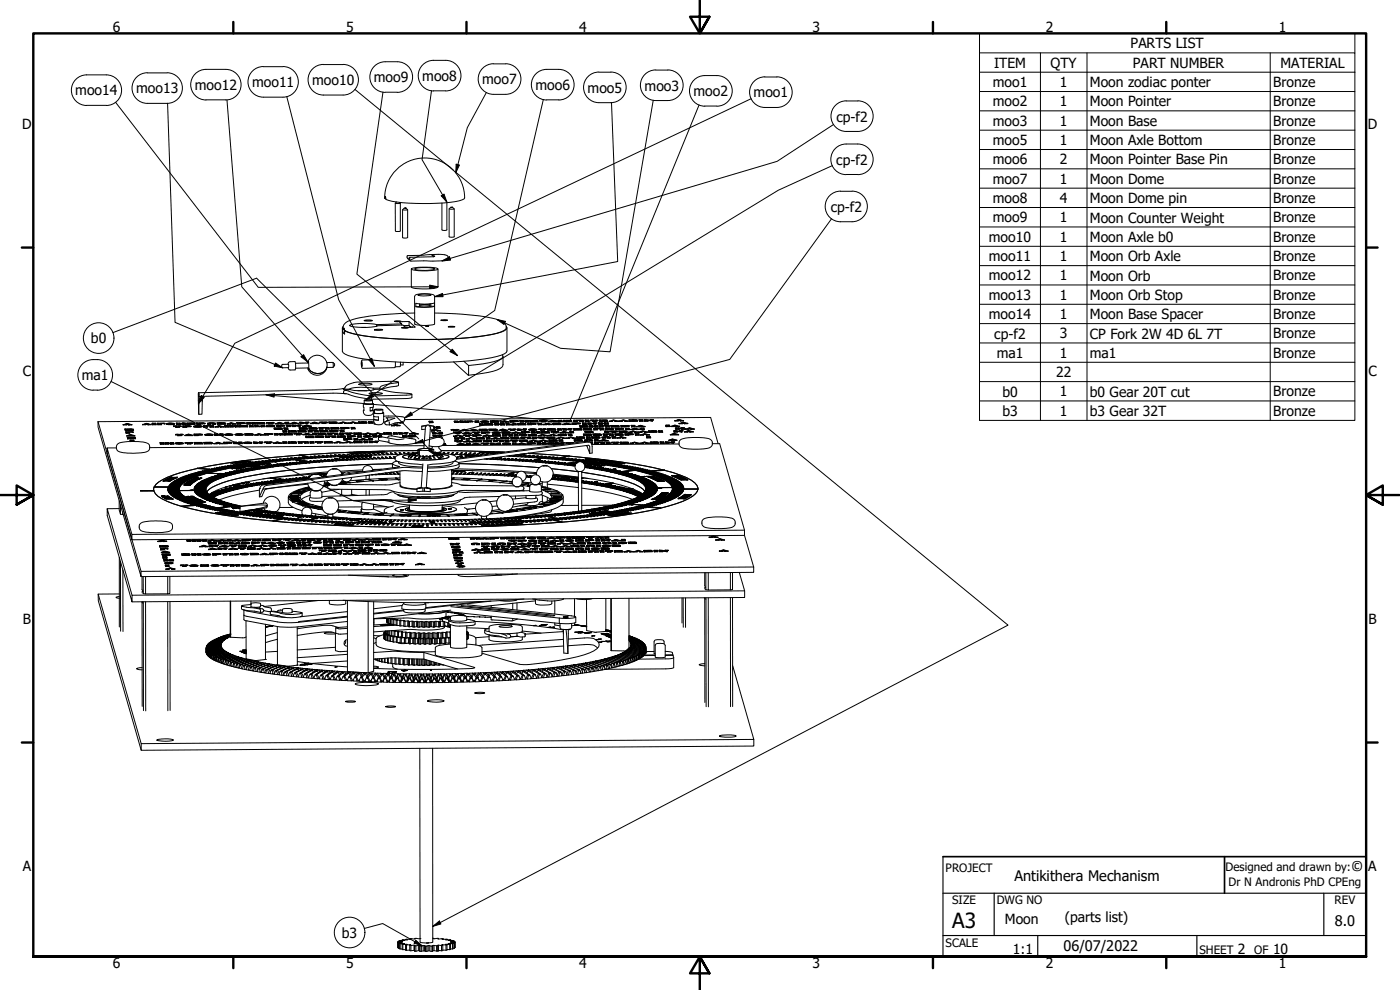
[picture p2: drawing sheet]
<svg xmlns="http://www.w3.org/2000/svg" width="420mm" height="297mm" viewBox="0 0 420 297" stroke-linecap="round" stroke-linejoin="round" font-family="sans-serif">
<defs><g id="words">
<text font-size="6.3" x="285.8" y="278.5">A3</text>
<g font-size="4.4">
<text x="405.5" y="261.2">©</text>
<text x="304.5" y="264.3">Antikithera Mechanism</text>
<text x="400.6" y="277.8">8.0</text>
<text x="319.2" y="285.4">06/07/2022</text>
</g>
<g font-size="4.2">
<text x="33.9" y="9.6">6</text>
<text x="103.8" y="9.6">5</text>
<text x="173.9" y="9.6">4</text>
<text x="243.8" y="9.6">3</text>
<text x="313.9" y="9.6">2</text>
<text x="383.8" y="9.6">1</text>
<text x="339.3" y="14.5">PARTS LIST</text>
<text x="298.3" y="20.3">ITEM</text>
<text x="315.3" y="20.3">QTY</text>
<text x="340" y="20.3">PART NUMBER</text>
<text x="384.3" y="20.3">MATERIAL</text>
<text x="22.6" y="28.6">moo14</text>
<text x="40.9" y="28">moo13</text>
<text x="58.5" y="27">moo12</text>
<text x="75.6" y="26.1">moo11</text>
<text x="93.7" y="25.5">moo10</text>
<text x="112.2" y="24.7">moo9</text>
<text x="126.7" y="24.2">moo8</text>
<text x="144.7" y="25.3">moo7</text>
<text x="160.7" y="27">moo6</text>
<text x="176.4" y="27.8">moo5</text>
<text x="193.5" y="27.2">moo3</text>
<text x="208.2" y="28.8">moo2</text>
<text x="226.1" y="29.2">moo1</text>
<text x="297.9" y="26.1">moo1</text>
<text x="318.1" y="26.1">1</text>
<text x="327.1" y="26.1">Moon zodiac ponter</text>
<text x="382.1" y="26.1">Bronze</text>
<text x="297.9" y="31.9">moo2</text>
<text x="318.1" y="31.9">1</text>
<text x="327.1" y="31.9">Moon Pointer</text>
<text x="382.1" y="31.9">Bronze</text>
<text x="6.6" y="38.7">D</text>
<text x="251" y="36.5">cp-f2</text>
<text x="297.9" y="37.7">moo3</text>
<text x="318.1" y="37.7">1</text>
<text x="327.1" y="37.7">Moon Base</text>
<text x="382.1" y="37.7">Bronze</text>
<text x="410.5" y="38.7">D</text>
<text x="297.9" y="43.5">moo5</text>
<text x="318.1" y="43.5">1</text>
<text x="327.1" y="43.5">Moon Axle Bottom</text>
<text x="382.1" y="43.5">Bronze</text>
<text x="251" y="49.4">cp-f2</text>
<text x="297.9" y="49.3">moo6</text>
<text x="318.1" y="49.3">2</text>
<text x="327.1" y="49.3">Moon Pointer Base Pin</text>
<text x="382.1" y="49.3">Bronze</text>
<text x="297.9" y="55.1">moo7</text>
<text x="318.1" y="55.1">1</text>
<text x="327.1" y="55.1">Moon Dome</text>
<text x="382.1" y="55.1">Bronze</text>
<text x="249.3" y="63.6">cp-f2</text>
<text x="297.9" y="60.9">moo8</text>
<text x="318.1" y="60.9">4</text>
<text x="327.1" y="60.9">Moon Dome pin</text>
<text x="382.1" y="60.9">Bronze</text>
<text x="297.9" y="66.7">moo9</text>
<text x="318.1" y="66.7">1</text>
<text x="327.1" y="66.8">Moon Counter Weight</text>
<text x="382.1" y="66.7">Bronze</text>
<text x="296.8" y="72.5">moo10</text>
<text x="318.1" y="72.5">1</text>
<text x="327.1" y="72.6">Moon Axle b0</text>
<text x="382.1" y="72.5">Bronze</text>
<text x="296.8" y="78.3">moo11</text>
<text x="318.1" y="78.3">1</text>
<text x="327.1" y="78.4">Moon Orb Axle</text>
<text x="382.1" y="78.3">Bronze</text>
<text x="296.8" y="84.1">moo12</text>
<text x="296.8" y="89.9">moo13</text>
<text x="318.1" y="84.1">1</text>
<text x="318.1" y="89.9">1</text>
<text x="327.1" y="84.2">Moon Orb</text>
<text x="327.1" y="90">Moon Orb Stop</text>
<text x="382.1" y="84.1">Bronze</text>
<text x="382.1" y="89.9">Bronze</text>
<text x="296.8" y="95.7">moo14</text>
<text x="318.1" y="95.7">1</text>
<text x="327.1" y="95.7">Moon Base Spacer</text>
<text x="382.1" y="95.7">Bronze</text>
<text x="298.4" y="101.6">cp-f2</text>
<text x="318.1" y="101.5">3</text>
<text x="327.1" y="101.6">CP Fork 2W 4D 6L 7T</text>
<text x="382.1" y="101.5">Bronze</text>
<text x="27.3" y="103">b0</text>
<text x="299.1" y="107.3">ma1</text>
<text x="318.1" y="107.3">1</text>
<text x="327.1" y="107.3">ma1</text>
<text x="382.1" y="107.3">Bronze</text>
<text x="6.8" y="112.9">C</text>
<text x="24.6" y="114">ma1</text>
<text x="316.9" y="113.2">22</text>
<text x="410.7" y="112.9">C</text>
<text x="300.8" y="119">b0</text>
<text x="318.1" y="118.9">1</text>
<text x="327.1" y="119">b0 Gear 20T cut</text>
<text x="382.1" y="118.9">Bronze</text>
<text x="300.8" y="124.8">b3</text>
<text x="318.1" y="124.7">1</text>
<text x="327.1" y="124.8">b3 Gear 32T</text>
<text x="382.1" y="124.7">Bronze</text>
<text x="6.9" y="187.2">B</text>
<text x="410.7" y="187.2">B</text>
<text x="6.8" y="261.4">A</text>
<text x="410.6" y="261.4">A</text>
<text x="102.6" y="281.4">b3</text>
<text x="301.6" y="277.4">Moon</text>
<text x="319.5" y="276.6">(parts list)</text>
<text x="304" y="286.3">1:1</text>
<text x="371.5" y="286.2">2</text>
<text x="382.1" y="286.2">10</text>
<text x="33.9" y="290.5">6</text>
<text x="103.8" y="290.5">5</text>
<text x="173.9" y="290.5">4</text>
<text x="243.8" y="290.5">3</text>
<text x="313.9" y="290.5">2</text>
<text x="383.8" y="290.5">1</text>
</g>
<g font-size="3.5">
<text x="283.8" y="261.7">PROJECT</text>
<text x="367.8" y="261.2">Designed and drawn by:</text>
<text x="368.7" y="265.8">Dr N Andronis PhD CPEng</text>
<text x="285.8" y="271.3">SIZE</text>
<text x="299.1" y="271.3">DWG NO</text>
<text x="400.5" y="271.3">REV</text>
<text x="283.8" y="284">SCALE</text>
<text x="360" y="286.2">SHEET</text>
<text x="376.4" y="286.2">OF</text>
</g>
</g></defs>
<!-- layer: Visible (ANSI) -->
<g fill="none" stroke="#000" stroke-width=".3">
<path d="M115.5 59.5h.3M118.9 50.9a12 12 0 0 1 13.1-2.6 12 12 0 0 1 7.4 11.1 3.9 3.9 0 0 1-2.9 1.1 66.1 66.1 0 0 1-20-.4l-.7-.3-.2-.9-.1 .6a11.7 11.7 0 0 1 3.4-8.6zM118.6 60.9l.1 8.4 .2 .2 1.2-.2v-8.4M119 60.6l-.3 .4 1.4-.1M119.9 60.7l.2 .2M121.3 62.4l-.5 .5 .1 8.5 1.4-.2v-8.3M121.4 62.4h.4zM121.8 62.4l.5 .5h-1.5M123.1 77.3l-.2 .7 .4 .3h6.6l4.4-.3 .2-.9a3.2 3.2 0 0 0-2.9-.8l-9.3 .4-.1 .2a.72 .72 0 0 0 .5 .9M130 77l-.3-.3 .8 .1-.4 .2-7.2 .2-.2 .6 .4 .5M134.1 60.8v8.1l-.7 .3-.8-.3v-8M135.3 62.2l-.5 .5 .1 8.4 1.4-.1v-8.3"/>
<path d="M135.3 62.2h.5zM135.8 62.2l.5 .5h-1.5M102.8 99.7h.6M103 97.9l-.2 .8M103 98.7h-.2v1M103 98.7l.2 .2M103.2 98.9l.1-.4v.5l.3 .3M103.3 98.9h-.1M103.6 99.3h-.2v.9l-.6-.5M108.5 98.2h1.3M109.3 96.1l1.7-.1 .8 .2-1.1 .1a1.15 1.15 0 0 1-1.4-.2zM112.4 98.9h2.5l-1.1 .2a1.15 1.15 0 0 1-1.4-.2z"/>
<path d="M113 97.4l7.5-.2-.5-.6 2.8-.1v1.1M113 97.4v.5M118.4 96.4l.5-.1a1.15 1.15 0 0 1 1.4 .2zM120.5 97.2v.4M120.6 98.3h2l-.6 .2a1.15 1.15 0 0 1-1.4-.2zM121.1 97.7l1.7-.1 .5 .6-.3-.3v.3M122.8 96.5l1.8 1.7h-2a1.8 1.8 0 0 1-1.7-.7l-7.5 .2a16.4 16.4 0 0 1-8.5-.1 16.1 16.1 0 0 1 8.1-.2M123.4 80.6a17.2 17.2 0 0 1 8 0v.2a16.5 16.5 0 0 1-7.9 0zM123.4 80.7v5.3a5.9 5.9 0 0 0 4 .7 6 6 0 0 0 4-.7v-5.3M123.6 98.2l.1-.2v.2M124.5 93.9a75.4 75.4 0 0 0-19.4 2.2 2.28 2.28 0 0 0-2.1 2.6M124.5 80.6a11.1 11.1 0 0 1 5.9 .2 12.4 12.4 0 0 1-5.9 0z"/>
<path d="M124.5 88.7a7.9 7.9 0 0 1 5.8 0l.1 8.5a10.4 10.4 0 0 1-5.9 0zM125.5 88.4l1.8-.2 2.1 .3-2.3 .3-1.3-.1zM125.9 91.2v.8M125.9 92h-1.1M127.7 97.8h1zM129 91.4l-3.1 .1M129 91.2v.4h-3.1M129.3 91.1v.8h1.1l-3 .3-2.6-.2M129.3 91.9l-2 .2-1.4-.1M130.4 90.9l-3 .4-2.6-.3v1M130.4 93.9a73.3 73.3 0 0 1 19.4 2.2 2.11 2.11 0 0 1 2 2.7 12.4 12.4 0 0 1-6.6 1.9 143 143 0 0 1-37.8-.3l-3.8-1.1M132.3 96.1l2-.1-.5 .2z"/>
<path d="M134.5 98.1l.6-.2 1.4 .1zM151.9 97.9l.2 .4-.1 .5a9.4 9.4 0 0 1-4.5 1.6 138.2 138.2 0 0 1-40.2 0l-3.9-1.1M152.1 98.4v6.9a3.6 3.6 0 0 1-3 1.7 126.4 126.4 0 0 1-34.9 1.3l-4.7-.6a15.6 15.6 0 0 1-6.5-1.9l-.3-.4v-6.9M59.5 118.8l.2 .1M59.6 117.8l.1 1.1M59.6 118.8v5.5M59.7 118.9h1M59.7 118.9v1.4M60.7 118.9h.1M60.7 118.9v1.4M84.6 109.4l2-.1v1h-1.8l-.2-.2zM86.4 109.3l.3-.6 1.8-.2 .2 1.3-.1 1.2-1.8-.1-.3-.6"/>
<path d="M92.4 108.6h.1M92.4 110.4l.1 .5 .1-.2M92.4 108.6v-.2l.2 .6v1.7M92.4 108.6h.2M92.4 108.6l-.1 .3M92.4 108.5a2.98 2.98 0 0 1 3-1.9 2.98 2.98 0 0 1 2.7 2.3M92.6 110.7a3.1 3.1 0 0 0 5.5-.5 2.99 2.99 0 0 1-2.6 2.4 2.99 2.99 0 0 1-3-1.8M92.6 110.7h.1M92.6 108.9l-3.9 .1M92.7 110.4l-4 .1M98.1 108.9v1.3M99.9 108.7v1.5"/>
<path d="M99.9 108.7l.5 .5v.5l-.5 .5M99.9 108.7l-1.8 .1M99.9 110.2l-1.8 .1M103.5 116.4l-3.7 .5-40.2 .9M103.5 116.4a2.9 2.9 0 0 1 2.7-1.6l11.1-.4 2.3 .3-4.5 .9-.7 .3-.4 .5M103.5 116.4h.1M103.5 118.1l-.3-.1a.77 .77 0 0 1 .4-.9 .77 .77 0 0 1 .9 .2l2.1 .7 4.9 .8M103.5 118.1l-3.6-.1-40.2 .9M103.5 118.1l4.5 1.2 3.5 .5M105 116.7l-1.9 .1 .1 .2 2-.1a17.6 17.6 0 0 0 7.2-.1h2a35.3 35.3 0 0 0 9.1 1.4l-.1 .2-.7 .1-11.2 .3M105 116.7v.2M107.4 117.2h2.7"/>
<path d="M107.7 115.2l2.7-.2 1.3 .3a6.3 6.3 0 0 1-4-.1zM108.6 108.5v1.5zM110.8 118l2.7-.2 1.3 .3a6.3 6.3 0 0 1-4-.1zM111.1 108h-2.3a2.24 2.24 0 0 0 0 2.5l9.7-.2 .2-1.7M111.5 118.8v1M112 116.5a14.6 14.6 0 0 0-7 .2M112 116.5l2-.1v.4M112 116.5v.5M119.6 114.7l-.2 1.1-4.9 1M120.2 108.7l-.1 1.3-1.5 .1M121 108.7l-.1 .8h-.7M123.6 118.3v1l-1 .2-11.1 .3"/>
<path d="M136.1 108.6l4.4 4M150.7 106.5l.3 .4a3.1 3.1 0 0 1-2.7 1.6l-3.3 .7-4.4 .5M151 106.9v2.5a2 2 0 0 1-1.9 1.6l-2.6 .7-6 .9 .1-2.9-1.4-1.3M29.4 126.5l12.9 44.9 183.9-1.3M29.4 126.5v1.6l12.9 44.9v-1.6M32.1 134.4h2.8M35.4 133.1a15.8 15.8 0 0 1 9 0 1.52 1.52 0 0 1 .4 1.6 1.52 1.52 0 0 1-1.3 1l-2 .2a14.4 14.4 0 0 1-6.1-.5l-.5-1 .1-.7zM37 127.5v-.1a2.63 2.63 0 0 1 2.6 0l-1 .1M37.5 128.8h.4v.3M37.5 128.8l2.2-.1 .3 .2M37.7 127.3l-.2 .1 .5 .1h-1M37.9 128.8l.1 .3-.4 .1 2.3-.1"/>
<path d="M37.9 128.8h-.4M38 130.8l1.2-.4 1.3 .4zM38.1 127.1l.6 .2h-1l.4-.2-.1 .2M38.1 129.7l.1 .2-.4 .1M38.1 129.6l-.3 .1M38.1 127.2l.3 .1M38.2 131.3h.4l.1 .3M38.2 131.3l2.4-.1v.2l-.8-.1M38.3 131.7h.1M38.3 131.6v.1M38.5 129.7l1.3 .1M38.6 127.5h.1"/>
<path d="M38.6 127.4h.3h-.2M38.6 131.3l.1 .3h-.4M38.6 131.3h-.4M38.7 127.3l-1 .1M38.9 129.9l-1.1 .1M39 131.3h.6M39 131.5l.6 .1M39 132.1h1.2l-.4 .1M39.1 132.1l.4 .3M39.1 130.5l.9 .2h-1.6l.7-.2-.4 .2M39.1 130.5l.5 .2M39.2 128.7l.2 .1h-.2"/>
<path d="M39.2 128.9l.3 .1h-.3M39.3 129.1l-1.7 .1M39.4 128.8h.1M39.5 132.2v.2h-.3M39.5 132.1l-.4 .1M39.5 128.9v.1M39.5 128.8h-1.2M39.6 127.4l-2.6 .1M39.6 128.9h.1M39.6 131.3l.2 .3M39.6 131.4h-.6v.2l1.6-.2 .1 .2-2.4 .1M39.6 129.6h-1.1l.1 .3 .3 .1h-1.1"/>
<path d="M39.6 129.7l.2 .1M39.6 131.5h.1M39.7 129h-1.4M39.8 129.1h.1M39.8 129.1l-.5 .1M39.8 129.8h.2v-.3l-2.3 .1 .5 .3M39.8 129.7h.2M39.8 131.5l-.2 .1M39.9 128.8l-.4 .1h.5l-.1 .2M40 128.8l-.1 .1M40.1 129h-.2M40.2 132.1h-.4l.1 .3h.4h-1.1"/>
<path d="M40.3 131.3h.1M40.3 131.3h-1.4l.7 .1M40.5 130.7l-2.5 .1M40.6 131.3l-.2 .1M40.7 131.6h-2.4M42.8 127.4v.1M42.8 127.3a2.79 2.79 0 0 1 2.6 .1l-1 .1M43.5 127.3h-.2l.5 .2h-1M43.9 127.1l.5 .1h-.9l.4-.1-.1 .1M43.9 127.2h.3M44.4 127.5h.1M44.4 127.3h.3h-.2"/>
<path d="M44.5 127.3h-1M45.4 127.4l-2.6 .1M45.7 127.1h.4v.2M45.7 127.1l1.1-.1-.4 .1M45.8 127.4v.1M46.1 127.1v.2h-.3M46.1 127l-.4 .1M46.8 127h-.4l.1 .3 .4 .2h-1.1M46.9 127.3l-1.1 .1M47.2 127.1l.5 .2M47.2 127.1l2.3-.1v.2h-.2M47.6 127l-.4 .1"/>
<path d="M48 127.1l1.3 .1M48 132.9l.4 .1 .1 .2M48 132.9h.1M48 132.8h1.1l-.3 .2M48.1 133.3h.1M48.4 133l.1 .2h-.4h1.1M48.4 132.9l-.4 .1M48.5 127.3l-1.1 .2M49.1 127h-1.1l.1 .3 .4 .2h-1.1l.3-.2-.1-.2M49.1 127.1l.2 .1M49.1 132.8l-.3 .1 .1 .3 .3 .1h-1.1M49.3 127.1h.2"/>
<path d="M49.6 133.2v.1M49.8 133h.9l-1.1 .1M49.8 132.8l-.3 .2M50 127.1l1.3-.2 1.1 .3a2.43 2.43 0 0 1-2.3 .1l-.1-.1M50 127.2h.1M50.1 127.2l-.1 .1M50.3 127.3h-.2M50.4 127.1v.1M50.5 132.9l-1-.1 .9 .2M50.5 132.8h-.3h1.4l-.5 .1M50.5 127h.3l-.3 .1M50.6 127.3l-.3 .1"/>
<path d="M50.8 133l-.7 .1 .5 .2h-1M50.8 133.1h.7h-.3M50.8 127h.2l-.2 .1M51 127h.2l-.2 .1M51.1 127.3l-.5 .1M51.1 132.9h.1M51.1 132.9l1-.1-.8 .2M51.2 133.3h.1M51.2 127l.3 .1h-.3M51.4 127.3l-.3 .1M51.5 127h.2l-.2 .1M51.7 127v.1"/>
<path d="M51.8 132.8l-.8 .2 1.2 .3h-1M51.8 127.3l-.4 .1M51.9 127.1l.1 .1M51.9 127.2h.1M52 127.1v.1M52 127.2h-1.6M52.1 127.9h.9l.1 .2M52.1 132.8l-.3 .1M52.1 127.2l-.3 .2M52.1 127.8h2.3v.2h-.2M52.2 133.2l-2.6 .1M52.2 127.3l-.1 .1"/>
<path d="M52.3 127.9l-.2 .1M52.4 127.2h-.2M52.5 127.8l-.2 .2M52.6 133l1.8-.2 .6 .3-1.3 .2-1.1-.3M52.6 133.1h.2M52.6 133h.1M52.7 130.3h2.2l-.8 .2M52.7 130.5h.2M52.7 130.4v.1M52.9 127l.5 .3M52.9 130.5l.8 .1M52.9 130.4l-.2 .1"/>
<path d="M52.9 127h.1M52.9 126.9h1.2l-.4 .2M53 133.1l-.2 .1M53 127.9l.1 .2h-.4M53 127.8l-.5 .1M53 133h1.7h-.2M53.1 132.9v.1M53.1 130.3l-.2 .2M53.2 132.9h.2M53.2 133h.1M53.3 133.1l-.3 .1M53.3 132.9l.8 .1"/>
<path d="M53.3 130.3l-.2 .1M53.3 127.1l.1 .2h-.4M53.3 127l-.4 .1M53.3 133h.3M53.3 133h.1M53.4 132.8h.3l-.2 .1M53.5 127.9l.7 .1M53.5 130.4h-.2M53.7 130.4l-.2 .1M53.7 132.8h.2l-.2 .1M53.7 133.1l-.4 .1M53.7 133.1v.2"/>
<path d="M53.8 127.2l1 .1M53.9 128.1l-1.1 .2M53.9 132.8h.2l-.2 .1M54 127.8h-.6l.1 .3 .4 .1-1.1-.1M54 127.9l.2 .1M54 133.1l-.3 .2M54.1 127h-.4l2-.1-1 .3M54.1 132.8l.4 .2-.1-.1M54.1 133h-.6l.6 .1M54.1 132.9l.3 .2M54.1 127.1l-.4 .1 .4 .2-1.1-.1M54.1 130.3v.3l.4 .1-1.2 .1 .4-.3"/>
<path d="M54.1 127.2l1.7 .1M54.1 127.3l-1.1 .1M54.1 133h.3M54.2 127.9h.2M54.4 130.3l-.3 .2M54.4 133.1l-.4 .2M54.5 130.6l-1.2 .2M54.5 132.9l.2 .1M54.5 130.3l-.1 .1M54.7 130.3l-.2 .1M54.7 133.2h.2M54.7 133.1l-.3 .1"/>
<path d="M54.7 130.4h.2M54.8 127.4h.1M54.8 127.9h.4l.1 .2M54.8 127.9l1.8-.2 .8 .1-.2 .2M54.9 128.1v.1M55 133h-.1M55.2 127.9l.1 .2h-.4M55.2 127.8l-.4 .1M55.4 126.9l-1 .2 1.4 .3h-1M55.5 130.6l1.1-.4 1.3 .5zM55.5 130.6h2.4M55.5 132.8h2.3l-.2 .2"/>
<path d="M55.6 132.9l1 .2M55.7 126.9l-.3 .2M55.8 132.9l-.2 .1M56 132.8l-.2 .2M56 128.1l-1.1 .1M56.1 127.4h.1M56.2 132.8l-.2 .1M56.4 132.8l-.2 .1M56.4 127l.1 .2-.4 .2 2.4-.1M56.4 126.9l-.4 .2M56.5 133l-.3 .2M56.5 132.9l-.1 .1"/>
<path d="M56.5 127.8h.3l-.3 .1M56.5 130.3l.9 .3h-1.6l.7-.3-.4 .3M56.5 130.4l.6 .2M56.6 128h-1l.4 .2h-1.1M56.8 127.8v.1M56.8 127h.8l.1 .2M56.9 127.8l.1 .1h-1.4M56.9 133h.7M57 132.8l-.1 .3 .4 .1h-1.1M57.1 127.9l-.5 .1M57.2 132.8l-.2 .1M57.2 128h-1.5"/>
<path d="M57.2 128h-.1M57.3 133.1l-1.1 .1M57.4 127.9h-.2M57.4 132.8l-.2 .1M57.4 127.2h.1M57.6 127l.9 .1-.1-.2h-2.4l.5 .3M57.6 132.8l-.2 .1M57.7 127.2h-.8M57.8 132.9l-.2 .1M58.1 127.9l.6-.2 1.8 .2a2.55 2.55 0 0 1-2.2 .2l-.2-.1M58.1 127h.2M58.1 126.9h-1.3l.6 .1-.5 .2h1.6v.2h-2.4"/>
<path d="M58.3 130.3l.3 .1 .1 .2M58.3 128h-.2M58.3 130.3h.1M58.3 130.2l2.4 .1-.1 .2M58.3 132.9h.4v.2M58.3 132.7h2.3l.1 .3-.8-.1M58.3 132.8v.1M58.4 133.2h.1M58.4 128l-.1 .1M58.5 127l-.2 .1M58.5 127.8l.2 .1-.2-.1a.82 .82 0 0 0 1.2 .2l.4-.1M58.6 130.4l.1 .2-.4 .1"/>
<path d="M58.6 130.3l-.3 .1M58.7 127.8h.2l-.2 .1M58.7 132.9l.1 .2h-.4h2.3M58.7 132.8l-.4 .1M58.8 128.1h-.4M58.9 127.8l.2-.1-.2 .2M59 127l.5 .2M59 126.9v.1M59 126.9h2.6l-.2 .3M59 130.4h1.4M59.1 132.9h.5M59.1 133l.5 .1"/>
<path d="M59.1 127.7h.3l-.3 .2M59.2 128.1l-.4 .1M59.4 127.7l.2 .1-.2 .1M59.4 127l.1 .2-.4 .2h1.1l-.4-.3h1M59.4 126.9l-.4 .1M59.5 130.6l-1.2 .1M59.5 128.1l-.3 .1M59.6 127.8l.3 .1h-.3M59.6 132.8l.3 .3M59.6 132.9h-.5v.2l1.6-.1v.2h-2.3M59.7 133h-.1M59.7 120.3l.5-1.3 .5 1.3"/>
<path d="M59.7 120.3l-.1 4h1l.1-4M59.9 127.8v.1M59.9 133l-.2 .1M59.9 128.1l-.4 .1M59.9 130.2l.3 .1-.3 .1M60 127.8v.1M60 130.5h-.9l.4 .2h-1.2M60.2 130.3v.1M60.2 128l-.3 .2M60.2 127.2l-1.1 .2M60.3 130.3h.1M60.3 132.9h.2"/>
<path d="M60.3 132.8h-1.3l.6 .1M60.4 128.1h-.2M60.5 130.5h.1M60.5 130.4l-.5 .1M60.5 127.9l-.1 .1M60.6 130.5h-1.5M60.7 132.9l-.2 .1M60.7 126.9h.3l-.3 .1M60.8 130.4h-.2M61 126.9v.1M61 127.8h.4l.1 .2M61 127.7h3.1l-.4 .1"/>
<path d="M61 126.9l.2 .1h-1.4M61.1 127.7l-.1 .1M61.1 132.7l2.6 .1-1.4 .1M61.3 133.1l2.2 .1zM61.3 127.2h.1M61.3 127.1l-.5 .1M61.4 127.2h-1.5M61.4 127.8l.1 .2-.3 .1M61.4 127.7l-.3 .1M61.5 130.4l1.3-.2 1.1 .2a2.43 2.43 0 0 1-2.2 .2zM61.6 127l-.2 .1M61.7 130.5h-.2"/>
<path d="M61.8 127.8h1.5l.1 .2M61.8 130.5l-.1 .1M62 133l-.9-.3 1.2 .2-1 .2M62 130.3v.1M62.1 130.3l.2-.1-.2 .2M62.1 130.5l-.3 .1M62.3 127.1l.6 .1h-.5M62.3 128.1l-1.1 .1M62.3 127l.1-.1a2.45 2.45 0 0 1 2.3 .3M62.3 130.2h.3l-.3 .2M62.4 127.1l-.1 .1M62.6 130.2h.2l-.2 .1"/>
<path d="M62.6 132.9l-.9 .1h2l-.2 .2M62.6 130.6l-.5 .1M62.7 127.1h1.6M62.7 126.9l.6 .4-1-.1h.2M62.8 130.2l.2 .2-.2-.1M62.9 130.6l-.3 .1M62.9 126.9l-.2 .1M63.1 128.2h.1M63 130.2l.3 .1-.3 .1M63.1 128h1.1M63.2 132.8h.3M63.2 132.7h-1.5l.9 .2-.3 .1"/>
<path d="M63.2 126.9l-.3 .1M63.3 127.2l-.8 .1M63.3 130.3v.1M63.3 127.7h-1.5l.1 .3 .4 .2-1.1-.1M63.3 127.8l.1 .2h-.4M63.4 130.5l-.5 .2M63.4 130.3l.1 .1-.4 .1h-1.2M63.4 130.4l.1 .1M63.7 132.8l-.2 .2M63.7 126.9l-.5 .1M63.7 130.5l-.3 .2M63.7 133l-.2 .1"/>
<path d="M63.8 127.2l.8 .1zM63.8 130.6h-.1M63.9 126.9l-.2 .1M63.9 130.4l-.1 .1M64.1 127.7h-.4l.1 .3 .4 .2h-1.1M64.2 127l-.4 .2M64.2 126.9l-.3 .1M64.2 133.1h.1M64.2 133a2.35 2.35 0 0 1 2.6 .2h-1M64.3 130.3l.9 .1M64.3 130.2v.1M64.3 130.2l1 .1"/>
<path d="M64.6 127.1l-.4 .1h.5l-.1 .1M64.6 128.1v-.1a2.63 2.63 0 0 1 2.5 0l-.9 .1M64.6 130.3l.9 .1-1.1 .3h1l-.4-.2 .7-.1M64.6 130.2l-.3 .1M64.6 127.2h.1M64.7 127l-.1 .2h.1M64.9 133h-.2l.5 .2-1-.1M65.2 126.9h2.3l.1 .2M65.2 128h-.1l.4 .1h-.9M65.2 127.2l2.4 .1zM65.3 130.2h-.3h1.4l-.4 .1M65.4 132.8l.5 .2h-1l.5-.2-.2 .2"/>
<path d="M65.4 132.9l.1 .1M65.7 130.5h.7h-.3M65.7 127.7l.5 .2h-.9l.4-.2-.2 .2M65.7 127.9h.2M65.8 133.1v.1M65.8 133.1l-1.6 .1M65.9 133h.9M65.9 133h-1M66 130.3h.1M66 130.2h1l-.9 .2M66 127.1l-.8-.2 1.1 .1-1.1 .2M66 130.2v.1"/>
<path d="M66.1 130.6l-1.7 .1M66.1 130.7h.1M66.1 130.5h1M66.2 128.1h.1M66.2 128h.3h-.2M66.3 127l1.3 .1M66.3 128h-1.1M66.6 127l-.9 .2 2-.1-.1 .2M66.7 130.2l-.8 .2 1.2 .2-1 .1M67 130.2l-.3 .1M67.1 132.8l.4 .2M67.1 132.8l2.3-.1h.2l-.1 .3"/>
<path d="M67.1 126.9h-1.4l.9 .1-.3 .2M67.1 128l-2.5 .2M67.4 139.9l2.8 .3-.2 .1M67.4 132.8l.1 .2-.4 .2 1.2-.1-.4-.2h.9M67.4 127.8h.4l.1 .2M67.4 126.9l-.3 .1M67.4 127.8l1.1-.1-.3 .1M67.4 132.7l-.3 .1M67.5 130.3l1.2-.1 1.2 .2a2.55 2.55 0 0 1-2.3 .1h-.1M67.5 130.4v.1M67.5 128.1h.1M67.5 128h1.1"/>
<path d="M67.6 130.5h-.1M67.6 126.9l-.2 .2M67.7 127.1l-.1 .1M67.8 130.5h-.2M67.8 127.8l.1 .2h-.4M67.8 127.7l-.4 .1M67.9 130.3v.1M68 130.2h.3l-.3 .1M68.1 130.5l-.3 .1M68.2 127.3v-.1a2.19 2.19 0 0 1 2.6 .1h-1M68.2 139.7l2.8 .3-.2 .1M68.2 139.7l2.6 .4z"/>
<path d="M68.3 130.2h.2l-.2 .1M68.3 133l-1.2 .2M68.5 130.2h.2l-.2 .1M68.5 127.7h-.3v.3l.4 .1h-1.1M68.6 130.5l-.5 .1M68.7 130.2l.3 .1h-.3M68.7 132.7h.3l-.3 .1M68.9 127.1l-.2 .1 .5 .1h-1M68.9 127.8l.9 .1M68.9 130.5l-.3 .1M69 130.2h.2l-.2 .1M69 132.7v.1"/>
<path d="M69.1 139.6l2.7 .3-.2 .1M69.1 132.7l.1 .1M69.2 127.8h.9l-1.1 .3h1l-.5-.1 .7-.1M69.2 127.7l-.3 .1M69.2 130.2v.1M69.2 132.7l.1 .1M69.3 138.8l1.1-.1 .5 .1-.1 .1M69.3 132.8h-1.5M69.3 130.5l-.4 .1M69.3 133h.2M69.3 132.9l-.5 .1M69.3 130.3h.2"/>
<path d="M69.3 126.9l.5 .2h-.9l.4-.2-.1 .2M69.3 130.4h.1M69.3 127l.3 .1M69.5 133h-1.6M69.5 130.4h-1.6M69.6 130.5l-.3 .1M69.6 132.8h-.1M69.8 130.5l-.2 .1M69.8 127.3h.1M69.8 127.2h.3h-.2M69.8 127.2l-1.6 .1M69.8 127.2v.1"/>
<path d="M69.8 138.8h-.2l.3 .2-.6-.2 .5 .1M69.8 138.9l1.2 .1h-1.2M69.8 127.7l-.9 .1M69.8 127.7h-.2h1.4h-.5M69.9 130.4l-.1 .1M69.9 128h.7M69.9 127.1l-1 .1M70 139.4l2.6 .3-.2 .2M70 139.4l2.4 .5zM70 128l-1 .1M70 132.7h2.1h-.4M70.1 132.7l.9 .2"/>
<path d="M70.2 128h1.4M70.3 138.8h-.2l1.4 .1-.7 .2 .2-.1M70.3 138.8l.4 .1M70.4 132.8h.8l-1.1 .3M70.4 132.7l-.3 .1M70.5 127.7h.1M70.5 127.7h1l-.8 .2M70.6 130.3l.5-.1 1.9 .1a2.87 2.87 0 0 1-2.4 .1M70.6 130.4h.1M70.6 128.1h.1M70.7 130.4l-.1 .1M70.8 127.2h-1"/>
<path d="M70.9 139.3l2.6 .3-.2 .1M70.9 138.8h-.2M70.9 130.5h-.2M71 138.7l-.1 .1M71 140h-.2M71 130.2v.2M71.1 126.9h.4v.3M71.1 126.9h.1M71.1 126.8l2.5 .1-.2 .2M71.2 130.2h.2l-.2 .1M71.2 138.7l-.5 .1M71.2 127.7l-.8 .1 1.2 .3h-1"/>
<path d="M71.2 138.6h.2l-.7 .1M71.2 138.6l.8 .1M71.2 130.5h-.3M71.4 132.9l-.7 .1 .4 .1h-1M71.4 133h.7h-.3M71.4 130.2h.2l-.2 .1M71.5 138.8h.7h-1.2M71.5 138.7l-.3 .1M71.5 126.9v.3h-.3M71.5 126.9h-.4M71.5 138.6l1.3 .2-.7 .1 .1-.1M71.5 138.6h.1"/>
<path d="M71.5 127.7l-.3 .1M71.5 138.9l-.5 .2M71.6 139.9l-2.5-.3 2.5 .4M71.6 130.2h.2l-.2 .1M71.7 132.7h.9l-.8 .2M71.7 130.5l-.5 .1M71.7 132.7h.1M71.8 139.2l2.6 .2-.2 .2M71.8 139.2l2.4 .4zM71.8 138.7h.1M71.8 138.6h-.2M71.8 133l-1.7 .1"/>
<path d="M71.8 133.1h.1M71.8 133h.9M71.8 139.9l-.2 .1M71.8 127.7l.5 .3M71.8 127.7l2.4-.1 .1 .2-.9-.1M71.8 130.2h.3l-.3 .1M71.8 126.9h1.4M71.9 138.6l1.2 .1M71.9 138.5h-.1M72 128.1h.1M72 130.5l-.3 .1M72 128h2.3"/>
<path d="M72.1 138.6h1.2l-.2 .1M72.1 138.5h-.2M72.1 130.2l.2 .1h-.2M72.2 127.8l.1 .2h-.4M72.2 127.7l-.4 .1M72.3 127.2l-1.1 .1M72.3 130.2v.1M72.3 132.7l-.8 .1 1.2 .3h-.9M72.4 130.5l-.4 .1M72.5 130.2l.1 .2M72.5 130.3l.1 .1M72.6 130.3h.1"/>
<path d="M72.6 130.3l-.4 .2a.82 .82 0 0 1-1.2-.3v.2M72.6 132.7l-.3 .1M72.6 139.7l-.2 .1M72.7 139l2.6 .3-.2 .2M72.7 127.9l.5 .1M72.7 138.4h.2l-.2 .1M72.7 130.5l-.3 .1M72.7 126.8l.3 .1h-.2M72.8 138.8l-.6 .1M72.9 127h-1.1l.5 .3-1.1-.1M72.9 130.5h-.2M72.9 138.4v.1"/>
<path d="M73 138.4l.2 .1M73 126.9h.1M73 138.5h.1M73 130.3l-.1 .1M73.1 126.9h.1M73.2 138.4l.1 .1h-1l.4-.1-.1 .1M73.2 132.8l1.7-.1 .7 .1a2.43 2.43 0 0 1-2.3 .2l-.1-.1M73.2 138.7l-.1 .1M73.2 127.7l.3 .3M73.2 127.7l-.6 .1M73.2 127.9l-.6-.1 1.7 .1v.2h-2.4M73.3 127.1h.1"/>
<path d="M73.3 127l-.4 .1M73.3 139.6l-2.4-.3 2.4 .4M73.3 138.3l2 .1-.6 .2M73.3 138.5h.2l-.1 .1M73.3 139.9l1.9 .1zM73.3 132.9l-.1 .1M73.4 140h.1M73.4 138.3l-.1 .1M73.4 138.5h.1M73.4 139.9h.2M73.4 127.1h-1.5M73.4 130.2l2.3-.1 .2 .2-1.3-.1"/>
<path d="M73.5 138.4l1 .1M73.5 138.5v.1M73.5 133h-.2M73.5 127.9l-.3 .1M73.5 139.6l-.2 .1M73.5 138.5h-1.7M73.5 138.5h.7M73.5 130.5l2.4 .1zM73.6 139.9h.1M73.6 138.4l1.1 .1h-.2M73.6 138.3l-.2 .1M73.6 138.5v.1"/>
<path d="M73.6 132.7v.1M73.6 126.9l-.2 .1M73.7 138.9l2.5 .3-.3 .1M73.7 138.9l2.2 .4zM73.7 139.9l.1 .2M73.7 132.7h.3l-.3 .1M73.7 138.6h.1M73.7 138.5h.2M73.8 133h-.3M73.8 140h.2M73.9 127.7h.1M73.9 127.7h-1.3l.6 .1"/>
<path d="M73.9 139.8v.1M73.9 138.5h-1h.4l-.1 .1M74 132.7h.2l-.2 .1M74 138.6l-.8 .2M74.1 127.2h.1M74.2 138.5l-.2 .2M74.2 139.8v.1M74.2 138.6l-1.1 .2M74.2 138.6h.1M74.2 132.7h.2l-.2 .1M74.3 133l-.5 .1M74.3 130.4l-.9-.2 1.1 .1-1 .2"/>
<path d="M74.3 127.7l-.3 .1M74.3 139.7l1.1 .1-.3-.2 .5-.1 .2 .1-.2 .1h1.5h-1.5l.7 .2h-.5zM74.3 126.9l.9 .1-1.1 .1M74.3 126.8l-.3 .1M74.4 139.4l-.2 .1M74.4 139.8v.1M74.4 132.7h.3l-.3 .1M74.5 138.5l.2 .1zM74.5 133l-.2 .1M74.6 138.8l2.5 .3-.2 .1M74.6 138.8l2.3 .4zM74.7 132.7h.2l-.2 .1"/>
<path d="M74.7 139.9h-.2a.57 .57 0 0 0-.9 .1h.1M74.7 139.9l.2 .2M74.7 139.9h.1M74.8 127.7h.4l.1 .3M74.8 127.7h.1M74.8 127.6h1.1l-.3 .1M74.9 130.3l-.9 .2 2-.1-.1 .2M74.9 139.6v.1M74.9 139.9h.2M74.9 140v.1M74.9 132.7v.1M74.9 128.1h.1"/>
<path d="M74.9 128v.1M75 126.9l-1-.1 .9 .2M75 133l-.5 .1M75 126.8h-.3h1.4l-.4 .1M75.1 139.3l-2.4-.3 2.4 .5M75.1 132.7l.1 .1-1.6 .1M75.1 132.8v.1M75.2 127.7l.1 .3h-.4h1.1M75.2 127.7h-.4M75.2 139.9v.1M75.3 139.3l-.2 .2M75.3 138.4l-.6 .1"/>
<path d="M75.3 133l-.3 .1M75.4 127l-.7 .1 .4 .1h-1M75.4 127.1h.7h-.3M75.4 133h-.1M75.4 130.2h.3M75.4 130.2h-1.4l.9 .1-.3 .2M75.6 138.6l2.5 .4-.3 .1-2.2-.5 2.2 .5M75.6 132.8l-.2 .1M75.6 139.7v.1M75.6 139.7h.1M75.6 139.6l-.2 .2M75.6 126.9h.1"/>
<path d="M75.6 126.8h1.1l-.9 .2M75.6 139.5v.1M75.7 126.8l-.1 .1M75.8 127.2h-1.7M75.8 127.2h.1M75.8 139.9h.1M75.9 130.2l-.2 .1M75.9 127.7h-.3v.3l.4 .1h-1.1M76 139.9h.1M76 130.4l-.1 .1M76.1 132.7h.4l.1 .3M76.1 132.7l.7-.1 1.6 .3-.1-.2"/>
<path d="M76.2 139.5l1.9 .1zM76.2 139.2h-.3M76.2 139.5h.1M76.2 139.8v.1M76.2 133h.1M76.3 139.6h1.5M76.4 126.8l-.8 .1 1.2 .3h-1M76.4 139.4v.1M76.4 127.7h.4v.3M76.4 127.7h.1M76.4 127.6l1.6 .3 1.4-.3-.3 .1M76.5 130.5a2.71 2.71 0 0 1 2.6 0h-1"/>
<path d="M76.5 140h.3M76.5 139.9l.6 .1h-.3M76.5 132.7l.1 .3h-.4M76.5 132.7h-.4M76.5 139.4v.1M76.5 139.5v.1M76.5 139.8h.1M76.6 138.5l2.2 .5zM76.6 138.5l2.4 .3-.2 .2M76.7 139.6h1M76.7 139.6h-.2M76.7 126.8l-.3 .1"/>
<path d="M76.8 127.1l-1 .1M76.8 140h.7h-.5M76.8 139.9h-.6l.8 .2M76.8 127.7l.1 .3h-.4M76.8 127.6l-.4 .1M76.8 139.4h.1M76.8 139.7v.1M76.9 139.7v.1M77 126.9l.5 .2M77 126.9l2.4-.1v.2l-.8-.1M77 127.8l.9 .2 .8-.1M77.1 127.2h.1"/>
<path d="M77.1 139.4h.1M77.1 139.1h-.2M77.1 127.1h2.4M77.2 130.4l-.2 .1 .5 .1-1-.1M77.2 130.5l1.2-.1-.3 .1M77.2 133l-1 .1M77.3 139.4h.1M77.4 126.9l.1 .2h-.4M77.4 126.8l-.4 .1M77.5 128l-1 .1M77.6 138.4l2.4 .3-.3 .1-2.1-.4 2.1 .4M77.6 130.2l.5 .1h-.9l.4-.1-.1 .1"/>
<path d="M77.6 139.4v.1M77.6 130.3h.3M77.7 139.3l1.1-.1 .8 .1zM77.7 140l2.7 .3zM77.7 139.6h.1M77.7 139.3h1.6M77.8 139.6h.1M77.8 126.9h.8v.2M77.8 139.6h.2M77.8 139h.3M77.8 139.5v.1M77.9 128l-.9-.3 .5 .3h-1"/>
<path d="M77.9 132.7l.4 .2M77.9 132.7l1-.1-.4 .1M77.9 139.2v.1M77.9 140h.1M78 139.3v.1M78 128h-.1M78 139.2v.1M78 139.5v.1M78.1 130.5h.1M78.1 139.4l.5 .1M78.1 139.3l-.1 .1M78.3 132.7h-.4"/>
<path d="M78.3 139.2h.1M78.4 128h.1M78.4 133l-1.6-.3v.3l.4 .1-1-.1M78.4 126.9h-.6l.1 .2 1.6-.1v.2h-2.4M78.5 139.9l2.7 .3zM78.6 138.2l2.3 .4-.2 .1-2.1-.5 2.1 .4M78.6 139.4l.1 .1M78.6 127l-.8 .1M78.6 133l-.2 .1M78.6 139.2h.1M78.7 127.8l.1 .1-.4 .1h1.1M78.7 127.7l-.7 .3"/>
<path d="M78.7 139.1l1.3-.1h.5l-1.3 .1 2.1 .1-1.2 .1-.1-.2zM78.7 139.4h.5M78.8 138.8h.2M78.8 139.9h.1M78.8 139.2v.1M78.9 132.7h-.4l.1 .4-1.8-.3M79 126.8h-1.2l.6 .1M79.1 130.5l-2.6 .1M79.2 139.2v.1M79.2 139.4h.1M79.2 126.9h-.2M79.2 139.1h.1"/>
<path d="M79.3 139.3l.2 .1M79.3 130.1l2.6 .1-.2 .1M79.3 132.6h2.3l.1 .2h-.3M79.3 139.3h.1M79.4 132.7h.9v.2M79.4 130.1l.4 .3M79.4 139.8l2.7 .3zM79.4 126.9l-.2 .1M79.4 127.6h-.3l.1 .3 .3 .1h-1.1M79.5 130.5h.1M79.5 139.3v.1M79.6 132.7l-.2 .1"/>
<path d="M79.6 138.2l2.4 .3-.3 .1-2.1-.4 2.1 .4M79.6 139.7v.1M79.7 132.6l-.1 .2M79.8 130.2v.2h-.3M79.8 130.1l-.4 .1M79.9 127.6h2.4v.2l-.8-.1M80 126.9h.9l.1 .2M80 127.6l.4 .3M80 126.8l2.2-.1 .1 .2h-.3M80 138.7l-.3 .1M80 133h.1M80 139h.1"/>
<path d="M80.1 128h.1M80.2 139.1v.2l-.2-.1M80.2 126.9l-.2 .1M80.3 139.6l2.6 .4zM80.3 127.7l.1 .2h-.3h2.3M80.3 127.6l-.3 .1M80.3 126.8l-.1 .2M80.3 132.7l.1 .2h-.4M80.3 132.6l-.6 .1M80.5 139.6v.1M80.6 130.5h-1.1M80.7 138l2.3 .4-.3 .1-2-.5 2 .5"/>
<path d="M80.7 132.7l.7 .1M80.7 127.7h.8l.1 .2M80.9 126.9l.1 .2h-.4M80.9 126.8l-.6 .1M80.9 138.6l-.2 .1M80.9 139.2h.1M80.9 139.1v.1M81 130.1l.3 .1h-.3M81.2 130.3h-1.1l.5 .2h-1.1M81.2 133h-1.2M81.2 139.5l2.6 .4zM81.3 132.6h-.6l.1 .3 .4 .1h-1.2"/>
<path d="M81.3 126.9h.7M81.3 130.1l.1 .1M81.3 132.7l.1 .1M81.3 130.2h.1M81.3 127.8v.1M81.3 127.7h-.6l.1 .2 1.6-.1v.2h-2.3M81.4 130.2h-1.3M81.4 139.5v.1M81.4 132.7h.3M81.6 127.8l-.8 .1M81.6 130.3l-.4 .1M81.7 137.9l2.3 .5-2.3-.5 2 .4"/>
<path d="M81.7 130.3l-1.5 .1M81.7 127.1l-1.1 .1M81.7 130.3l-.1 .1M81.9 126.8h-.6l.1 .3 .3 .1-1.1-.1M81.9 126.9h.1M81.9 130.2h-.2M82 127.7h.1M82 127.6h-1.3l.6 .1M82 138.5h-.3M82 133h.1M82 132.9a2.71 2.71 0 0 1 2.7 0l-1 .1M82 126.9h.3"/>
<path d="M82.1 139.4l2.5 .3zM82.3 128.5l.4 .2M82.3 128.5l2.3-.1 .1 .2-.8-.1M82.3 130.2l.9 .1M82.3 128.8h.1M82.3 127.7l-.2 .1M82.3 130.2h1M82.3 139.4h.1M82.6 130.2h.9l-1.1 .3h1l-.4-.1 .7-.1M82.6 128.6l.1 .1-.4 .1h2.4M82.6 128.4l-.3 .2M82.6 127.2v-.1a2.71 2.71 0 0 1 2.7 0l-1 .1"/>
<path d="M82.6 130.1l-.3 .1M82.7 132.8l-.2 .1 .5 .1h-1M82.7 138.4h.3M82.8 132.8l.4-.1-.2 .1M82.8 137.8l2.2 .4-.2 .1-2-.5 2 .5M82.9 127.7l.5 .2M82.9 127.7l2.4-.1 .2 .1-.2 .1M83 139.3l2.5 .3zM83.2 132.7l.5 .1h-.9M83.2 132.7l.2 .1M83.2 139.3h.1M83.3 127l-.2 .1 .5 .1h-1"/>
<path d="M83.3 127.7l.1 .2-.4 .1M83.3 127.6l-.4 .1M83.3 130.1h-.3h1.4l-.4 .1M83.6 128.5l.3 .2M83.6 128.5l-.6 .1M83.7 133h.1M83.7 133h-1.7M83.7 128.6v.1M83.7 128.6h-.6h1.6v.2h-2.4M83.7 130.4h1.3M83.8 132.9h.9M83.8 132.8l-1.1 .1"/>
<path d="M83.8 126.8l.5 .1-.9 .1 .4-.2-.1 .1M83.8 126.9h.2M83.9 128.6l-.8 .1M83.9 137.7l2.2 .5-2.2-.5 1.9 .4M83.9 139.2l2.5 .3zM83.9 130.2h.1M83.9 130.2l1.1-.1-.9 .2M84 138.2l-.3 .2M84.1 130.5h-1.7M84.1 130.5h.1M84.1 127.9l-1.1 .1M84.2 139.1v.1"/>
<path d="M84.3 128.5h.2M84.3 128.4h-1.3l.6 .2M84.3 127.2h.1M84.3 127.1h.3h-.2M84.4 127l-1.1 .1M84.6 127.6h.2l-.2 .1M84.7 128.5l-.2 .1M84.7 130.1l-.8 .1 1.1 .3h-.9M84.7 127.7h-1l.4 .3h-1.1M84.8 138.2h.2M84.8 127.6v.1M84.9 139.1l2.4 .3z"/>
<path d="M84.9 129.3l.4 .1v.2M84.9 132.7l.4 .2M84.9 132.6v.1M84.9 132.6h1.1l-.3 .1M84.9 129.3h.1M84.9 129.2h1.1l-.3 .2M85 127.6h.1M85 130.1l-.3 .1M85 137.6l2.1 .4-.2 .1-1.9-.5 1.9 .5M85 133h.1M85 129.7h.1M85.1 127.7h-1.4"/>
<path d="M85.1 127.8h.2M85.1 127.7l-.4 .2M85.1 139.1h.1M85.2 128.5h.4l.1 .2M85.2 128.4v.1M85.2 128.4h1.2l-.4 .1M85.3 127.1l-2.7 .1M85.3 127.8l-1.6 .1M85.3 130.2l.4 .2M85.3 130.2l2.4-.2v.2h-.8M85.3 132.7l.1 .2h-.4h1.1M85.3 132.6l-.4 .1"/>
<path d="M85.3 129.4l.1 .2h-.4h1.1M85.3 129.3l-.4 .1M85.3 128.8h.1M85.4 130.5h.1M85.5 127.7h-.2M85.6 127.2h.1M85.6 128.5l.1 .2h-.4h1.1M85.6 128.4l-.4 .1M85.6 127.1h1.1M85.7 130.2l.1 .2-.4 .1 2.4-.1M85.7 130.1l-.4 .1M85.9 139l2.3 .3z"/>
<path d="M85.9 126.9l.1 .1h-.4M85.9 126.7l-.4 .2M86 127.7h.4l.1 .2M86 132.6h-.4l.1 .3 .4 .1h-1.1M86 129.2h-.4l.1 .4 .4 .1h-1.1M86 127.7l1.2-.2-.4 .2M86.1 138l-.3 .2M86.1 130.2h.6M86.1 128h.1M86.1 138.9v.1M86.1 137.5l2.1 .3M86.3 126.9l.4-.2h-1.2l.5 .3"/>
<path d="M86.4 128.4h-.4l.1 .3 .3 .1h-1.1M86.4 127.7l.1 .2h-.4M86.4 127.6l-.4 .1M86.5 129.3l.5 .2M86.5 129.3l2.4-.1v.2l-.8-.1M86.6 133h.1M86.6 129.7h.1M86.6 129.6h2.4M86.7 130.2l.2 .2M86.7 126.7h-.4l.1 .3 .3 .2h-1.1M86.7 130.3h.1M86.7 130.2h-.6l1.7 .1v.2h-2.4"/>
<path d="M86.8 138.9l2.4 .3zM86.9 129.4l.1 .1h-.4M86.9 129.2l-.4 .2M86.9 132.7l.1 .2-.4 .1 2.4-.1M86.9 132.6l-.4 .1M86.9 138h.2M86.9 130.3h-.8M87.1 127.1h.1M87.1 127a2.28 2.28 0 0 1 2.6 .2h-1M87.1 138.8v.1M87.2 127.6h-.4l.1 .3 .3 .1h-1.1M87.2 137.4l2.1 .3-.3 .2-1.8-.5 1.8 .5"/>
<path d="M87.2 127.9h-1.1M87.3 132.7h.8v.2M87.3 129.5h.6M87.3 130.2h.2M87.3 130.1h-1.2l.6 .1M87.7 130.2h-.2M87.8 126.9l-.3 .1 .6 .2-1-.1M87.8 138.8l2.3 .3zM87.8 126.9l.4-.1-.1 .1M87.8 129.3l.3 .2M87.8 129.3l-.5 .1M87.9 129.5l-.6-.1h1.6l.1 .3h-2.4"/>
<path d="M87.9 132.8h.1M87.9 137.9l-1.8-.4 1.8 .5 .3-.2-.3 .2M88 127.7l.1 .2-.4 .1h1l-.4-.1-.1-.3 1.7 .3M88 127.6l-.4 .1M88.1 138.8h.1M88.1 132.7h.8v-.2l-2.4 .1 .5 .3M88.1 132.8h-.8M88.1 129.4l-.2 .1M88.2 126.8l.5 .1h-.9M88.2 126.9h.2M88.3 130.2h.9l.1 .2M88.3 130h2.2l.1 .2h-.3"/>
<path d="M88.4 137.3l2 .4M88.5 138l2.6 .5zM88.5 130.2h-.2M88.5 138l2.6 .5M88.5 129.3h.2M88.5 129.2h-1.3l.6 .2M88.5 132.7h.2M88.5 132.6h-1.3l.7 .1-.6 .2 1.6-.1 .1 .2h-2.4M88.6 130.1l-.1 .1M88.7 127.9l-1 .1M88.7 127.1v.1M88.7 127.1l-1.6 .1"/>
<path d="M88.7 137.9v.1M88.8 138.7l2.3 .4zM88.8 127h.9M88.8 126.9l-1 .1M88.9 129.3l-.2 .1M88.9 132.7h-.2M89.1 138.6v.1M89.2 130.2l.1 .2-.4 .1M89.2 130.1l-.6 .1M89.3 137.7l-.3 .1M89.4 129.2h2.3l.2 .2-1.3-.1M89.5 129.6l2.3-.1z"/>
<path d="M89.5 132.6l.4 .1v.2M89.5 132.6h.1M89.5 132.5h3l-.3 .2M89.6 137.2l1.9 .4-.3 .1-1.6-.5 1.6 .5M89.6 130.2h.7M89.8 127.7l-2.2-.2 .5 .4M89.8 128.5h.4v.2M89.8 128.5l2.4-.2v.3l-.8-.1M89.8 127.5l-.4 .2M89.8 138.6l2.2 .4zM89.9 132.6l-.4 .1M89.9 128.8h.1"/>
<path d="M89.9 136.6a232.6 232.6 0 0 0-30.3 3.9M89.9 136.6l2 .5M89.9 136.6l1.9 .5M89.9 136.5l2.2 .5h-.3M90 126.8h.3l.1 .2M90 126.8l2.2 .1-.1-.1M90 127.7l.4-.2h-1l.4 .3M90 130.4l-1.1 .1M90.1 137.7l-1.7-.4 1.7 .5 .3-.1-.3 .1M90.1 127.9l-.2 .1M90.1 138.5v.1M90.2 130l-.6 .1 .1 .3 .3 .1h-1.1"/>
<path d="M90.2 128.5l.1 .2h-.4M90.2 128.4l-.4 .1M90.2 130.2h.1M90.2 129.4l-.8-.2 1.1 .2-1 .2M90.3 132.7h1.5v.1M90.3 126.8l.1 .2-.4 .2 1-.1-.4-.1v-.3l1.6 .3M90.3 126.7l-.3 .1M90.4 127.5h-.4l.1 .5-1.8-.3M90.6 128.5l.8-.1v.3M90.6 130.1l-.3 .1M90.6 128.6l.6 .1M90.7 132.9l-1.1 .1"/>
<path d="M90.7 137.1l1.9 .4M90.8 129.4l-.9 .1 2-.1-.1 .2M90.8 138.5l2.2 .4zM90.8 128v-.1a2.19 2.19 0 0 1 2.6 .1h-.9M90.9 138.3h-.3l.5 .1M90.9 138.2l-.1 .1M90.9 130.4v.1M90.9 130.3a2.57 2.57 0 0 1 2.7 .1l-1 .1M91 127l-1 .2M91.1 138.3l.3 .1zM91.1 138.5h.1M91.2 128.6h.1"/>
<path d="M91.2 137.6h.3M91.4 138.2l.5 .1h-.8M91.4 138.2l-.6 .1M91.4 138.2v.1M91.4 129.3h.3M91.4 129.2h-1.5l.9 .2-.2 .1M91.4 128.6l-.2 .1M91.5 133h.1M91.5 132.9h1.1M91.5 127.8h-.2l.5 .2h-1M91.6 127.7l.4-.1-.2 .1M91.7 126.7h1l-.4 .1"/>
<path d="M91.7 126.7l.4 .2M91.7 131h.4l.1 .2M91.7 131l2.4-.2v.2h-.8M91.8 132.5l-1.6 .1 .1 .3 .4 .1h-1.1l.4-.1-.1-.2M91.8 132.7l.1 .1h-.4M91.8 128.5h.2M91.8 128.4h-1.2h.5l-.5 .3 1.6-.1v.2h-2.3M91.9 138.4l2.1 .4zM91.9 131.3h.1M91.9 129.3l-.2 .1M91.9 137l1.8 .5-1.8-.4M91.9 137.1l1.5 .4"/>
<path d="M91.9 129.4l-.1 .1M92 127.6l.5 .1h-.9M92 127.7h.2M92.1 130.1l.5 .1h-.9l.4-.1-.2 .1M92.1 126.7l-.4 .1M92.1 130.2h.2M92.1 131l.1 .2h-.3M92.1 130.9l-.3 .1M92.2 138.4v.1M92.2 128.5l-.2 .1M92.2 128.7h-2.3M92.3 137.5l-1.6-.4 1.6 .5 .3-.1-.3 .1"/>
<path d="M92.4 127l-.2 .1M92.5 128h.1M92.5 127.8h.3h-.2M92.5 127.9l-1.7 .1M92.5 127.9v.1M92.5 132.5h-.4l.1 .3 .4 .2h-1.1M92.5 131h.6M92.6 130.3h.3l-2 .2M92.6 131.1l.5 .1M92.6 130.5h.1M92.6 127.7l-1.1 .1M92.7 128.3h2.3l.2 .3-1.4-.1"/>
<path d="M92.7 126.7h-.4l.1 .4-1.8-.2M92.8 128.7l2.3 .1zM92.8 129.3l.1 .2-.4 .1M92.8 129.2l-.3 .1M92.9 138.3l2.1 .4zM93 132.6h.4v.2M93 132.6l1.1-.1-.3 .1M93.1 136.9l1.8 .4-.3 .1-1.5-.5 1.5 .5M93.1 133h.1M93.1 130.9h.2l.1 .3M93.1 132.9h1.1M93.1 131.1h.1"/>
<path d="M93.1 131h-.6l.1 .2 1.6-.2v.3h-2.3M93.1 127a2.35 2.35 0 0 1 2.7 .1h-1M93.2 129.3h1.5l.1 .2M93.2 138.3v.1M93.4 131.1l-.3 .1M93.4 132.6l.1 .2h-.4M93.4 132.5l-.4 .1M93.4 137.4h.3M93.4 127.8l-.9 .1M93.5 128.6l-.8-.3 1.1 .2-1 .2M93.6 130.4l-2.7 .1M93.7 129.5l-1.2 .1"/>
<path d="M93.8 131h.1M93.8 130.9h-1.3l.6 .1M93.8 130.1h.4v.2M93.8 130.1l1.2-.1-.4 .1M93.9 126.9l-.3 .1 .5 .1-.9-.1M93.9 130.4v.1M93.9 126.9l.4-.2-.2 .2M94 138.2l2 .4zM94.1 128.5l-.9 .1h2l-.1 .2M94.1 132.5h-.3l.1 .3 .3 .2h-1.1M94.1 131h-.2M94.2 130.1l.1 .2h-.4"/>
<path d="M94.2 130l-.4 .1M94.2 131.2h-2.3M94.3 136.8l1.7 .4-.3 .2-1.4-.6 1.4 .6M94.3 138.2v.1M94.3 126.7l.5 .2h-.9M94.3 126.8l.2 .1M94.4 129.6h.1M94.6 132.5h2.2l.1 .2h-.3M94.6 137.3h.3M94.6 130.8l2.6 .1-1.4 .1M94.6 132.6h.9l.1 .2M94.7 128.3h-1.5l.9 .2-.2 .1"/>
<path d="M94.7 129.2h-1.5l.1 .3 .4 .1h-1.2M94.7 129.3l.1 .2h-.4h1.1M94.7 131.2l2.3 .1zM94.8 127.1h.1M94.8 127h.3h-.2M94.8 132.6l-.2 .1M94.9 132.5l-.1 .2M94.9 126.9l-1 .1M95 130h-.4l.1 .3 .3 .2h-1.1M95 128.4l-.3 .1M95 138.1l2 .4zM95 130.3l-1.1 .1"/>
<path d="M95.1 129.3l.4-.2-3 .1 .4 .3M95.2 128.4l-.2 .2M95.2 128.6l-.1 .1M95.3 138.1v.1M95.4 130.1h.4v.2M95.4 130.1l2.3-.1 .1 .2-.8-.1M95.5 129.2h-.4l.1 .3 .3 .1h-1.1M95.5 131l-.9-.2 1.2 .2-1.1 .2M95.5 136.8l1.7 .3-.3 .2-1.4-.5 1.4 .5M95.5 132.5l-.6 .1M95.5 130.5h.1M95.7 137.2h.3"/>
<path d="M95.8 128.4h.3l.1 .2M95.8 128.3v.1M95.8 128.3h3l-.4 .1M95.8 127l-2.6 .1M95.8 130.1l.1 .2h-.4h2.4M95.8 130l-.4 .1M95.9 132.6l.7 .1M96 129.2l.4 .3M96 129.1h2.3l.1 .3-.8-.1M96 129.2h.1M96 126.8h.9l.1 .1M96 126.6h2.3v.3h-.2"/>
<path d="M96.1 129.6h.1M96.1 131l-.9 .1h2M96.1 129.5h2.3M96.1 138l1.9 .5zM96.1 128.4l.1 .2-.4 .1M96.1 128.3l-.3 .1M96.2 130.1h.6M96.2 126.8l-.2 .1M96.4 132.8l-1.2 .2M96.4 129.3v.2h-.3M96.4 129.2l-.4 .1M96.4 126.6l-.2 .3"/>
<path d="M96.4 138.5h.3M96.4 138v.1M96.5 132.5h-.6l.1 .3 .4 .2h-1.2l.4-.2-.1-.2M96.5 132.6l.1 .1M96.5 128.4h1.5l.1 .2M96.6 130.9h.3M96.6 130.8h-1.5l1 .2-.3 .1M96.6 138.2l1.1 .3M96.6 132.6h.3M96.7 136.7l1.6 .4-.3 .1-1.3-.5 1.3 .5M96.7 129.3h.6M96.8 130.1l.2 .2"/>
<path d="M96.8 130.2h-.6h1.6l.1 .2-2.4 .1M96.9 128.7l-1.1 .1M96.9 126.8l.1 .1h-.4M96.9 126.6l-.5 .2M97 130.2h-.8M97.2 130.9l-.3 .1M97.2 137.1l-.3 .1M97.2 131l-.2 .3M97.2 138l1.9 .4zM97.3 129.2h.3v.3M97.4 126.8l.7 .1M97.4 129.4h.1"/>
<path d="M97.4 129.3h-.6v.2l1.6-.1v.2h-2.3M97.4 132.9h.1M97.5 130h-1.4l.7 .1M97.5 138l1.3 .4M97.5 138h.1M97.6 129.4h-.8M97.6 130.1h-.1M97.7 132.6v.2l-.3 .1 2.4-.1M97.7 132.5l-.4 .1M97.7 130.9h.4v.2M97.7 130.8v.1M97.7 130.8h3l-.3 .1"/>
<path d="M97.7 128.8h.1M97.7 128.7v.1M97.8 127l-1.1 .1M97.8 130.1l-.2 .1M97.9 136.6l1.6 .4-.3 .1-1.3-.5 1.3 .5M97.9 126.6h-.6l.1 .3 .4 .2-1.1-.1M97.9 126.8l.2 .1M98 129.3h.2M98 129.1l-1.3 .1 .6 .1M98 128.3h-1.5l.1 .3 .3 .2-1.1-.1M98 128.4l.1 .2h-.4h1.1M98.1 130.9l.1 .2-.4 .1"/>
<path d="M98.1 130.8l-.4 .1M98.1 132.6h.5M98.1 126.7h.2M98.3 137.9l1.8 .4zM98.3 137.1h-.3M98.4 130.1h.4v.2M98.4 130v.1M98.4 129.9h3l-.4 .2M98.4 129.2l-.2 .2M98.5 130.9h1.5v.2M98.6 137.9l1.2 .4M98.6 132.6l.3 .2"/>
<path d="M98.7 132.7h.1M98.7 132.7h-.6h1.6l.1 .2h-2.4M98.7 126.7h.4l.1 .2M98.7 126.6h2.4v.2l-.8-.1M98.7 126.6v.1M98.8 130.1v.2l-.3 .1M98.8 130l-.4 .1M98.8 128.3h-.4l.1 .3 .3 .2h-1.1M98.8 127v.1M98.9 132.6h.8l-2.4-.1 .4 .3M98.9 132.7h-.8M98.9 131.1l-1.1 .2"/>
<path d="M99.1 129.5v.1M99.1 126.7l.1 .2h-.4M99.1 126.6l-.4 .1M99.1 136.5l1.6 .4-.3 .2-1.3-.6 1.3 .6M99.1 130.1h1.6v.2M99.2 137h.3M99.3 132.6h.2M99.3 132.5h-1.3l.6 .1M99.4 128.7h.1M99.4 129.3v.1h-.3M99.4 129.1l-.4 .2M99.4 137.8l1.7 .4z"/>
<path d="M99.5 126.7h.8l.1 .2M99.6 130.3l-1.1 .1M99.7 137.9l1.2 .3M99.7 128.4v.2l-.3 .1 2.3-.1M99.7 128.3l-.4 .1M99.7 131.3h.1M99.7 132.6l-.2 .1M99.7 131.2v.1M99.7 137.8v.1M100 130.8h-1.5l.1 .3 .3 .2-1.1-.1M100 130.9l.1 .2h-.4h1.1M100.1 126.9h.1"/>
<path d="M100.2 129.5l-1.1 .1M100.2 132.9v-.1a2.81 2.81 0 0 1 2.8 0l-1 .1M100.3 126.9h-.8M100.4 130.4h.1M100.4 136.9h.3M100.4 136.4l1.5 .4-.3 .2-1.2-.6 1.2 .6M100.5 137.7h.8M100.5 137.6v.1M100.5 137.7l1.7 .5zM100.6 137.7h.1M100.6 137.7h.2M100.6 128.4l.3 .2"/>
<path d="M100.6 129.1l.3 .2-.3-.1M100.7 130h-1.6l.1 .3 .4 .1h-1.1M100.7 130.1l.1 .2h-.4h1.1M100.7 128.5v.1M100.7 128.5h-.6h1.6v.2h-2.3M100.7 137.6l.4 .1-.1-.1M100.7 130.8h-.4l.1 .3 .4 .1-1.1 .1M100.8 137.6l-.1 .1M100.8 129.3h-1.1l.5 .3h-1.1M100.8 126.7h.1M100.8 126.6h-1.3l.6 .2-.5 .1h1.6v.2h-2.4M100.8 137.7h.1"/>
<path d="M100.8 137.8h.1M100.8 137.7h.4M100.8 137.7l1.1 .5M100.8 128.4l.9 .1-.1-.2h-2.3l.4 .3M100.9 128.5l-.8 .1M100.9 129.1v.2M101 137.6l-.2 .1M101 137.6l-.4 .1M101 137.6l.2 .1M101 132.8l.5-.2 .5 .2M101 129.2h-1.3M101.1 126.7l-.2 .1"/>
<path d="M101.2 129.3l-.4 .1M101.2 126.9l-2.4 .1M101.2 137.6l-.7 .1M101.2 132.8l-1 .1M101.3 137.6l-.1 .1M101.3 128.4h.2M101.3 128.3l-1.3 .1M101.3 131.2h.1M101.3 129.4h-1.5M101.3 129.4l.2-.2-2.6-.1 .5 .3M101.3 129.4h-.1M101.3 131.1h2.4"/>
<path d="M101.4 130h-.4l.1 .3 .4 .1h-1.1M101.5 132.5l-.8 .3 .5 .1h-1M101.5 132.6l.8 .2h-.3M101.5 129.2l-.2 .1M101.6 130.9l.1 .2h-.4M101.6 130.8l-.4 .1M101.6 136.4l1.5 .4-.3 .1-1.2-.5 1.2 .5M101.6 137.7l1.7 .4zM101.7 128.4l-.2 .1M101.8 137.1l1.5 .2zM101.9 136.8l-.3 .1M101.9 137.7v.1"/>
<path d="M101.9 137.8l1.1 .3M102 132.9h.1M102 130.4h.1M102 132.8h1M102 130.9h.8l.1 .2M102 130.3h1.1M102.1 131l.5 .1M102.1 129.2h.3l.1 .2M102.1 129.2l1.1-.1-.4 .1M102.2 129.6h.1M102.2 128.4h.4l.1 .2M102.2 128.3v.1"/>
<path d="M102.2 128.3h2.2h.4l-.2 .2M102.3 130.1l.1 .1-.4 .1M102.3 129.9l-.4 .2M102.4 137.1l.4 .3M102.4 128.6l-.1 .1M102.4 137.1l-.2 .1M102.4 129.2l.1 .2h-.3h1.1M102.4 129.1l-.3 .1M102.5 137.1h.1M102.6 128.4l.1 .2h-.4M102.6 128.3l-.4 .1M102.6 131h-.6h1.7v.2h-2.4"/>
<path d="M102.7 130.1l.3-.2h-1.1l.5 .3M102.7 126.9l-1 .2M102.7 137.3v.1M102.7 137.1l1.8-.1-.5 .1 1.1 .1-1.7 .1 .4-.2zM102.8 137.6l1.6 .5zM102.8 136.8h.3M102.8 130.9l.8 .1v-.2h-2.4l.5 .3M102.9 131l-.3 .1M102.9 136.3l1.4 .4-.3 .1-1.1-.5 1.1 .5M102.9 126.8l.9 .1-.4 .1-.5-.2-.5 .1M102.9 126.6l-.7 .3 .5 .1-1-.1a2.88 2.88 0 0 1 2.7 0l-1 .1M103 137.3v.1"/>
<path d="M103 137.7l1.1 .4M103 129.9h-.3v.3l.4 .2h-1.1M103.1 131.7h.4v.2M103.1 131.6h2.5l-.1 .3M103.1 137.6v.1M103.1 131.6v.1M103.2 137.3h.1M103.2 129.1h-.4l.1 .3 .4 .2h-1.1M103.2 132.9v-.1a2.96 2.96 0 0 1 2.8 0l-1 .1M103.3 130.9h.1M103.3 130.8h-1.3l.6 .1M103.3 137.1h.1"/>
<path d="M103.4 137v.1M103.4 127h.1M103.4 126.9h1M103.5 129.9h2.2v.2h-.2M103.5 128.6l-1.1 .1M103.5 130h.9l.1 .2M103.5 131.7l.1 .2-.4 .1M103.5 131.6l-.4 .1M103.5 137.3h.1M103.6 130.9l-.2 .1M103.7 137.3h.1M103.7 130l-.2 .2"/>
<path d="M103.8 129.9l-.1 .3M103.8 137.1v.1M103.9 137.6l1.5 .4zM103.9 131.7h1.4M103.9 128.3h.3l-.3 .1M104 128.5h-1l.5 .2h-1.2M104 137.1v.2M104.1 137.1l-.5 .2M104.1 137.1h.1M104.1 137v.1M104.1 130.3v.1M104.1 137.7h.1"/>
<path d="M104.2 136.3l1.3 .4M104.2 137.5l1 .5M104.2 128.3l.1 .1M104.2 132.8l-1 .1M104.2 128.4h.1M104.2 130.9h.4v.2M104.2 130.9l2.5-.1-.1 .2M104.3 128.3l.1 .1h-1.4M104.3 136.7l-.3 .1M104.3 131.1v.1M104.3 131.9l-1.1 .2M104.4 137h.1"/>
<path d="M104.4 132.6l.9 .1h-1.3M104.4 132.5l-.7 .2 .5 .2h-1M104.4 130l.1 .2h-.4M104.4 129.9l-.6 .2M104.5 128.4l-.5 .2M104.5 137.2v.1M104.6 135.7l2 .1M104.6 130.9l.1 .2h-.4M104.6 130.8l-.4 .1M104.6 128.5l-1.5 .1M104.6 128.5l-.1 .1M104.6 126.9v.1"/>
<path d="M104.6 126.9a2.57 2.57 0 0 1 2.8 .1h-1M104.7 135.8l.5 .3h.7l-.7-.3 .8 .2M104.8 131.6h.2l-.2 .1M104.8 128.4h-.2M104.8 130l.7 .1M104.8 137.2h.1M104.9 135.9l.5 .1h-.3M104.9 135.7l-.2 .2M104.9 137l1.7 .1-1 .1zM104.9 131.8h-1l.4 .3-1.1-.1M104.9 137v.1M105 132.9h.1"/>
<path d="M105 137.2h.1M105 132.8h1M105 137.5l1.5 .5zM105 131.6l.2 .1M105 131.7h.1M105.1 136.9l.1 .2M105.1 137l-.2 .1M105.2 131.6l.1 .1M105.2 136.7l-1-.4 1 .5 .3-.1-.3 .1M105.2 137.1l.7-.2 .4 .2M105.2 137.1h.1M105.2 130.3l-1.1 .1"/>
<path d="M105.3 137.6l1 .4M105.3 131.9h.2M105.3 131.8l-.4 .1M105.3 136.9h.1M105.3 137.5v.1M105.4 128.3l.4 .3M105.4 128.3h1.1l-.4 .1M105.4 129.9h-.6l.1 .3 .3 .2h-1.1M105.4 131.1l-1.1 .1M105.4 130l.1 .1M105.5 136.2l1.2 .4-.3 .2-.9-.6 .9 .6M105.5 137.1h-.2"/>
<path d="M105.5 137.1h.1M105.5 137h-.3l1 .1h-.2M105.5 128.7h.1M105.5 128.6h1.1M105.5 131.9h-1.6M105.5 136.9h.1M105.5 130h.2M105.6 126.9l-1 .1M105.6 131.7l-.1 .1M105.7 128.4l.1 .2h-.3M105.7 128.3l-.3 .1M105.8 137v.1"/>
<path d="M105.9 126.7l.8 .2-.8-.2-.5 .2M105.9 126.6l-.7 .3 .4 .1h-1M105.9 136.9h.1M105.9 130.8h.2l-.2 .1M106 137.1h.1M106 131h-1l.4 .2h-1.1M106 137h-.5M106.1 130.8v.1M106.1 136.9v.1M106.2 136l-.2 .1M106.2 137.4l1.4 .5zM106.2 130h.4v.2"/>
<path d="M106.2 129.9h2.3l.1 .2-.8-.1M106.2 132.5h.4v.2M106.2 132.5l2.4-.1v.2l-.8-.1M106.2 129.9v.1M106.3 135.9h.3h-.3M106.3 135.7l-.1 .4M106.3 137.1l-.8 .1M106.3 130.8l.1 .1h-1.4M106.3 136.9l.2 .1M106.3 137h.1M106.3 137.1h.1M106.3 132h.1"/>
<path d="M106.3 132.8v.1M106.3 130.4h.1M106.3 131.9h1.1M106.4 137.5l1 .4M106.4 127h.1M106.4 131h.2M106.4 130.9l-.4 .1M106.4 136.6h.3M106.5 128.3h-.4l.1 .3 .4 .1h-1.1M106.5 137.4v.1M106.6 136.8h1.5l.2 .1-1.2-.1 1.6 .3h-1.6h.2zM106.6 131h-1.6"/>
<path d="M106.6 132.5l.1 .2h-.4M106.6 132.4l-.4 .1M106.6 130l.1 .2h-.4h2.4M106.6 129.9l-.4 .1M106.6 131.7l.1 .2h-.4M106.6 131.6l-.4 .1M106.6 137v.1M106.7 135.7h-.3l.8 .3h-.8M106.7 136.1l1.2 .5M106.8 130.9h-.2M107 131.7l.4-.1h-1.2l.4 .3M107 132.5h.8v.2"/>
<path d="M107 130h.8v.2M107 136.9h.1M107 132.7h.6M107.1 136.8l.3 .3M107.2 135.7l.4 .2-.7-.2 1.6-.1 .2 .2M107.2 135.9l-2 .2M107.2 135.7l-.3 .1M107.3 137.1h.1M107.3 130.8l.5 .2M107.3 130.8h1.2l-.4 .1M107.4 136h.1M107.4 137.4l1.3 .4z"/>
<path d="M107.4 131.6h-.4l.1 .3 .3 .1h-1.1M107.4 136.9v.2M107.4 137.1h.1M107.4 126.9h-1M107.4 131.1h1.1M107.6 137.5l.9 .4M107.6 130.2h.1M107.6 136.6l-.9-.5 .9 .6 .3-.1-.3 .1M107.6 132.7h.1M107.6 137.1h.1M107.7 136.9v.1M107.7 137.4v.1"/>
<path d="M107.7 130.9l.1 .1h-.4M107.7 130.8l-.4 .1M107.7 127h.1M107.8 136.9l-.1 .1M107.8 131.9v.1M107.8 131.9a2.28 2.28 0 0 1 2.6 .1h-1M107.8 130.2h-.8M107.8 132.7h-.2M108 136.1l1.2 .4-.4 .1-.8-.5 .8 .5M108 135.7l-.3 .1h.9M108 126.7l.1 .2h-.4h2.4M108 126.6l-.3 .1"/>
<path d="M108.1 135.8l-.1 .1M108.1 136.9h.1M108.1 136.8v.1M108.2 135.7l.4 .1M108.2 135.6l-.7 .1h.6l.2 .2M108.2 132.5h.2M108.2 132.4h-1.2l.6 .1-.6 .1 .1 .1 1.4-.1 .2 .3h-2.4M108.2 130h.2M108.2 129.9h-1.3l.7 .1-.6 .1v.1l1.6-.1 .1 .2-2.4 .1M108.3 135.8l-.4 .1M108.4 126.7h.6M108.5 135.7h-.3"/>
<path d="M108.5 136.8l.8-.1-.2 .1 .7 .2-.8 .1 .2-.1zM108.5 131.8l-.3 .1 .6 .1h-1M108.5 130.8h-.4l.1 .2 .3 .2h-1.1M108.5 137h-.1M108.5 137.3l1.3 .5h-.3zM108.5 131.8l.4-.2-.1 .2M108.6 135.8l.4 .2h-1.6M108.6 130l-.2 .1M108.6 132.5l-.2 .1M108.7 135.7l-.2 .1M108.7 132.7l-2.4 .1M108.7 135.6h.8"/>
<path d="M108.8 135.6l.7 .1M108.8 137.3l-.1 .1M108.8 137.4l.8 .4M108.9 136.8h.2M108.9 131.6l.5 .2h-.9M108.9 131.7l.2 .1M109 135.7h.7l-.6 .1M109 135.6l-.2 .1M109 135.9h-1.6M109 126.6l.3 .3M109.1 136.8l.2 .2M109.1 130.9l1.7-.2 .7 .3-1.8 .2-.6-.3"/>
<path d="M109.1 126.8h.1M109.1 126.7h-.6v.2l1.6-.1v.2h-2.4M109.1 121.1l.1 2.1-.1-.1 .1-.1M109.1 123.1a1.53 1.53 0 0 0 1.2 1.6 1.53 1.53 0 0 0 1.8-1.1v-.5M109.1 131h.1M109.1 130.2v.1M109.1 130.2a2.81 2.81 0 0 1 2.8 0l-1 .1M109.2 135.9h-.1M109.2 137h.1M109.2 132.4h1.1l-.3 .1M109.2 136.5l-.4 .1M109.2 132.4l.4 .3"/>
<path d="M109.2 126.7l.9 .1-.1-.2h-2.3l.4 .3M109.3 126.8h-.8M109.3 136.7v.1M109.3 136l1.1 .5M109.3 132.8h.1M109.3 120.1v1l.6 .2 1.9-.2v-1M109.4 132h.1M109.4 131.9l-1.6 .1M109.4 131l-.2 .1M109.4 120l2.4 .1-1.7 .2-.8-.1zM109.4 136.7h1.6l.3 .1h-1.4l1.6 .1-1.6 .1 .5-.2zM109.5 135.6h-.2h.8h-.3"/>
<path d="M109.5 130.9h1.6M109.5 137h.1M109.5 131.9h.9M109.5 131.8l-1 .1M109.5 130.8v.1M109.6 132.5v.2l-.3 .1 1.1-.1M109.6 132.4l-.4 .1M109.6 130.8h.3l-.3 .1M109.7 137.3l1.2 .4-.3 .1zM109.7 126.6h-1.3l.6 .1M109.7 131l-.3 .1M109.7 137h.1"/>
<path d="M109.8 135.5h.7l-.3 .2M109.9 135.7l-.3 .1 .3 .1h-.8M109.9 126.6l-.2 .1M109.9 135.8l-.7 .2M109.9 130.8h.2l-.2 .1M109.9 136.8h.1M110 137.3l-.1 .1M110 137.4l.7 .3M110.1 126.6l-.2 .2M110.1 136.5l-.8-.5 .8 .6 .3-.1-.3 .1M110.1 130.2l-1 .1M110.1 130.8h.2h-.2"/>
<path d="M110.2 131.1l-.5 .1M110.2 135.9h.1M110.3 136.9l-.1 .1M110.3 135.5l-.3 .2 1 .2h-.8M110.3 130.8h.3h-.3M110.3 132.4h-.4l.1 .3 .4 .1h-1.1M110.4 130l.9 .2-.9-.2-.5 .2M110.4 129.9l-.8 .3 .5 .1h-1M110.4 136.8v.1M110.4 131l-.2 .2M110.5 135.5l-.2 .2M110.6 130.8l.2 .1-.2-.1"/>
<path d="M110.6 136l1 .4-.3 .2-.7-.6 .7 .6M110.6 126.6h.4l.1 .3M110.6 126.6h.1M110.6 126.5h1.2l-.4 .1M110.7 135.6l.4 .1M110.7 135.6l1.6-.1 .1 .2M110.7 131.6l.4 .3M110.7 131.6h1.1l-.4 .1M110.7 127h.1M110.7 132h.1M110.7 126.9h1.1M110.8 132.5h.4v.2"/>
<path d="M110.8 132.5l.7-.1 1.5 .3-.1-.2M110.8 130.8v.1M110.9 137.2l1.1 .5h-.3zM110.9 130.3h.1M110.9 131l-.4 .2M110.9 130.2h1M111 135.8l-1.1-.1 .3 .2M111 135.6l.3 .1h-.3M111 135.5l-.3 .1M111 130.8l.1 .1M111 130.9v.1M111 126.6l.1 .3h-.4"/>
<path d="M111 126.6h-.4M111 136.7v.1M111.1 135.9h.1M111 137.3l.8 .4M111 131.7l.1 .2h-.4h1.1M111 131.6l-.3 .1M111.1 130.9h.1M111.2 132.5l.1 .2-.4 .1M111.2 132.4l-.4 .1M111.2 137.2v.1M111.2 131.1h.1M111.2 131l-.3 .1"/>
<path d="M111.3 136.8v.1M111.4 136.8l-.2 .1M111.5 130.9l-.2 .1M111.6 135.7h.2M111.6 135.6l.4 .1M111.6 136.4l-.3 .1M111.8 131.6h-.4l.1 .3 .3 .1h-1.1M111.8 126.6h-.4l.1 .3 .3 .1h-1.1M111.8 121l.3 .1-1.2 .2-1.8-.2 .2-.1M111.8 132.7l-.9 .1M111.9 136l1 .4-.3 .1-.7-.5 .7 .5M111.9 130.8l.9 .1"/>
<path d="M111.9 130.8h.1M111.9 130.7l1 .1M111.9 123l.2 .1-1 .2M111.9 135.6l.8 .2-1.6 .1M112 135.7h-.2M112.1 135.5h-.8l.3 .1M112.1 137.2l1.1 .5h-.4zM112.1 121.1v1l-1 .2v1l.8-.3v-.8M112.1 130.3v-.1a2.96 2.96 0 0 1 2.8 0l-1 .1M112.1 124.9l1.5 .2v1l-1.4-.3zM112.1 123.9v1M112.2 130.8l.9 .1-1.1 .2"/>
<path d="M112.2 130.7l-.3 .1M112.2 126.6v.6l.5 .1M112.2 125.8l1.4 .3M112.2 135.6h-.1M112.4 135.7h-1h.4M112.4 137.2l-.2 .1M112.4 137.3l.6 .4M112.4 122.9l.5-.1 2 .1-1.1 .2zM112.4 122.9v1l.6 .2 1.9-.2v-1M112.4 123.8l-.3 .1 1.2 .2 1.8-.1-.2-.2M112.4 135.6l-.2 .1M112.6 132.5l.4 .1"/>
<path d="M112.6 132.4v.1M112.6 132.4h.9l-.3 .1M112.6 135.5l.5 .2M112.6 135.5h.9l-.2 .1M112.6 135.5h.1M112.7 135.7l-1.6 .1M112.9 130.2l.4-.2 .6 .2M112.9 130.7h-.3h1.4l-.5 .1M112.9 135.6l.3 .1h-.3M112.9 135.5l-.3 .1M112.9 136.4h-.3M113 135.8h.1"/>
<path d="M112.9 132.4l-.3 .1M113.1 132.7l-1.7-.3 .4 .4h-.9M113.1 130.2l-1 .1M113.2 135.9h.3l.6 .6h-.3l-.6-.6 .6 .5M113.2 130.9l-.7 .1 .5 .1h-1M113.2 131h.7h-.3M113.2 137.1l1.1 .6zM113.2 132.7l-.1 .1M113.3 129.9l-.7 .3 .5 .1h-1M113.3 130l.9 .2h-.3M113.4 137.3l.7 .4M113.5 135.5h-.3l.6 .3h-.8"/>
<path d="M113.5 130.8h.1M113.5 130.8l1-.1-.8 .2M113.5 132.4h-.3v.4l-1.8-.3M113.5 137.1v.1M113.6 131.1h.1M113.6 131.1h.6M113.7 135.4h1.6l.1 .2M113.7 135.5l.4 .2M113.8 135.7h-.8M113.9 130.3h.1M113.9 131.2l-.3 .2 .2 .8 2.9 .6M113.9 130.2h1"/>
<path d="M114 135.5l.2 .2h-.2M114 135.5h-.3M114 135.7v.1M114.1 136.4l-.3 .1M114.2 130.7l-.8 .2 1.2 .2M114.4 137.1h.3l.7 .5zM114.5 135.9h.4l.5 .4-.3 .1-.6-.5 .6 .5M114.5 130.7l-.3 .1M114.6 131.1l4.6 .8M114.6 137.2h.1M114.6 131.1l-.8 .1M114.6 131l-2.6 .2"/>
<path d="M114.7 137.1l.6 .5M114.9 135.4l.1 .1M114.9 135.5h.1M115 135.5h.1M115 135.5l-.6 .1 .4 .2h-.8M115.1 135.5h.1M115.1 126.7l1.2-.5 .1-.4-.5-.4 2.6 .1-2.9 1.1 .1 .7 1.3 .2M115.1 136.3h.3M115.1 124.9a21.1 21.1 0 0 1 6.2 .3v1.1l-4.3 1.2M115.1 123.9v1.9M115.1 125.9a1.53 1.53 0 0 1-1.2 1.6 1.53 1.53 0 0 1-1.8-1.1v-.5l-82.7 .6M115.2 135.5h-.9l.6-.1-.5 .1"/>
<path d="M115.2 130.3h.1M115.3 135.6h.1M115.3 135.5l-.3 .2M115.4 135.6l-1.4 .2M115.5 130l.1 .2-.4 .1 2.4-.1M115.5 129.9l-.4 .1M115.5 135.5h-.1M115.6 137.1l.9 .5h-.3zM115.7 137.2l.7 .4M115.8 135.8h.4l.5 .5-.4 .1-.5-.6 .5 .6M115.9 129.9h.8l.1 .3M115.9 137.1v.1"/>
<path d="M116 126.4h.1M116.3 136.3h.4M116.5 130.1h.1M116.5 130h-.6l1.7 .1v.2h-2.4M116.7 129.9l.8 .1v-.2l-2.4 .1 .5 .3M116.7 126.5l.3 1M116.7 132v.8M116.8 130.1h-.8M116.8 137.1l.9 .4-.4 .1zM116.9 137.1h.2M117.1 137.1l.5 .4M117.1 135.8h.4l.4 .5-.3 .1-.5-.6 .5 .6"/>
<path d="M117.1 129.9h.2M117.1 129.9h-1.2l.6 .1M117.4 130.8h-.7l-.3 .6M117.4 130.8l7.1 1 .3 .3v.8a14.6 14.6 0 0 1-8.1-.1M117.4 130.8h.1M117.5 127.7a2.63 2.63 0 0 1 2.6 0h-1M117.5 129.9l-.2 .1M117.8 139.1a245.7 245.7 0 0 0-47 4.6 23.6 23.6 0 0 0-8.2 3.2l-.6 .7M117.8 139.1v1l.2 .3M117.9 136.3h-.3M118.1 137.1l.4 .3M118.1 129.9h.4v.3"/>
<path d="M118.1 129.9h.1M118.1 129.8h1.1l-.3 .1M118.2 127.6l-.2 .1 .4 .1-.9-.1M118.2 127.5l.4-.1-.2 .1M118.2 130.3h.1M118.3 137v.1M118.5 135.8h.3l.4 .5h-.3l-.4-.5 .4 .5M118.5 129.9l.1 .3h-.4h1.1M118.5 129.9h-.4M118.6 137.3l-.6-.3 .5 .5a249.1 249.1 0 0 0-48.5 4.8 17.7 17.7 0 0 0-7.7 3.4 1.77 1.77 0 0 0 .7 2.9 24.2 24.2 0 0 0 9.4 3.3M118.6 127.4l.5 .1h-.9M118.6 127.5h.2"/>
<path d="M118.9 136.3h.3M119.1 127.7h.1M119.1 127.6h.3h-.2M119.1 138.4l-.8 .2-.5 .5 2 1-40.8 5.4-.5 .2-.6 .9M119.2 127.6l-1 .1M119.2 129.9h-.4l.1 .3 .4 .1h-1.1M119.5 138.5a1.36 1.36 0 0 0 1.5 1.1l5.8 .5M119.5 138.5h.1M119.7 129.9l.4 .3M119.7 129.9h.1M119.7 129.8l2.2 .3-.1-.2M119.8 135.8l.3-.1 .3 .5-.3 .1-.3-.5 .3 .5"/>
<path d="M119.8 130.2h1l-.4-.1-.1-.2 1.7 .3M120.1 126.9h.1M120 126.8h.4h-.3M120.1 129.9v.2l-.3 .1M120.1 129.8l-.4 .1M120.1 127.7l-2.6 .1M120.1 126.7h.1M120.3 126.6l.7 .3h-.9M120.4 136.3a322 322 0 0 0-53.1 4.5 33.8 33.8 0 0 0-12.3 4.1 1.97 1.97 0 0 0-.8 3M120.4 136.2l-.3 .1M120.8 130.2l-1 .1M120.8 130.8h.4v.2"/>
<path d="M120.8 130.7v.1M120.8 130.6h1.1l-.3 .2M120.9 131.1h.1M120.9 131v.1M121 126.8l-2.5 .1M121.1 135.7h.4l.2 .4M121.2 130.8l.1 .2h-.4h1.1M121.2 130.7l-.4 .1M121.3 131.6l-2.2 .3M121.3 136.2l-.2-.5 .3 .5M121.4 125.9l91.9-.6 2.2 7.8M121.8 129.8l-.3 .1"/>
<path d="M121.9 130.7h-.4l.1 .3 .4 .1h-1.1M122.1 129.9l.3-.1h-.9l.4 .3M122.1 130.2h-.1M122.4 129.8h-.4l.1 .4-1.8-.3M122.5 135.7h.3l.1 .3M122.5 137l.8-.7zM122.6 136l-.1-.3 .1 .3M122.6 137.2l.8-.7-.8 .7M122.8 130.8h1.8l-.1-.2-2.2 .2 1.9 .2M122.8 131.5h.9l-.2 .1M122.9 130.2h.1M122.9 130.1a2.36 2.36 0 0 1 2.6 .1h-1"/>
<path d="M122.9 131.5h.1M123.1 137.4l.9-.7-.7 .7M123.3 136.3l1.2 .1M123.3 136.3a2.81 2.81 0 0 0-2.5 .8 23 23 0 0 0 10.8 .8 5.6 5.6 0 0 0 3.1-.8 2.59 2.59 0 0 0-2.5-.8M123.3 131.5h-.2M123.4 136.5h1.3M123.4 136.3h.1M123.6 130l-.2 .1 .5 .1h-1M123.6 136.1l1 .1-1.3 .1M123.7 131.5l-.4 .1M123.8 135.7h.3l.1 .2M123.8 135.9v-.2l.1 .2"/>
<path d="M124 129.9l.5 .1h-.9l.4-.1-.1 .1M124 129.9l.2 .1M124.3 136l.8 .1h-.2a1.28 1.28 0 0 0-1.5 .2M124.5 136.4h.1M124.5 136.4l-1.1 .1M124.5 130.2h.1M124.5 130.1h.4h-.3M124.5 130.2h-1.6M124.5 130.7l-1.8 .1 1.9 .2a2.78 2.78 0 0 1-2.3-.2M124.5 130.1h1M124.6 130.7l-.1 .1M124.6 136.6h.2l-.9 .1"/>
<path d="M124.6 130l-1 .1M124.6 131h-.4M125.1 137.6h.2h-.9l.5-.8h-.2l-.5 .8M125.1 135.8h.1M125.1 136.7h.2l-.6 .1M125.1 135.7h.3M125.1 136.6l-1.1 .1M125.4 135.2l-15.4 .3-19.5 1M125.4 136l-1.2 .1M125.4 135.8l-.1 .2M125.4 135.9a16.9 16.9 0 0 0-6.7 1.1l-.2 .7a2.59 2.59 0 0 0 2.7 1.2l5.7 .6M125.5 137.5h.1"/>
<path d="M125.5 137.7l.4-.8h.3l-.3 .8M125.6 134.9l-.1 .1M125.7 134.9l.1 1.7M125.8 134.9h.1M125.9 136.9l.3-.1-.3-.1-.3 .8M125.9 136.7l-1 .1M126.2 135.1h.1M126.2 135.1l-.4 .1 .1 1.4M126.6 127.9a4.5 4.5 0 0 1 3.6 0v1l-1.1-.1M126.6 127.9l1.5-.2-.4 .5-.5 6.4M126.6 127.9v1l1-.1M126.8 136.8l-.6 .1"/>
<path d="M126.9 139.2l-.5 7.1M127.1 137.8l.1-.8h.3v.8M127.1 136.8l-.1 .8h-.4M127.2 137l-.4-.2-.1 .8M127.3 133.7l-82.4 .6M127.8 136.8h.3l.1 .8h-.4zM127.8 136.8l-.3 .2M128.1 136.8l.5 .2M128.4 139.4l-.5 6.9M128.8 137.8l-.2-.8h.3l.2 .8M128.8 126.5h.4v.2M128.8 126.5l1.1-.1-.4 .1"/>
<path d="M128.9 126.9h.1M128.9 131.4a4.2 4.2 0 0 1 4.3 .6 1.31 1.31 0 0 1-1.3 1.9l-1.6 .1-1.5-.3M128.9 136.9l.2 .8M129.1 136.8l.9 .1M129.1 136.8l-.2 .2M129.1 137.6h.4M129.1 136.8l.3 .7M129.2 126.5v.2h-.3h1.1M129.2 126.4l-.4 .1M129.3 134.6v.5M129.5 129.3v-.1a2.96 2.96 0 0 1 2.7 0l-1 .1M129.5 134.6l.1 .4"/>
<path d="M129.5 134.6a6.9 6.9 0 0 0-4.1 .4l.1 1.4 .4 .2M129.6 133.9l.1 .5-.2 .3M129.7 134.9h.5v1.4M129.8 134.9l-1.4 .3-2.2-.1M129.8 130.1v.1M129.9 126.4h-.4l.1 .3 .4 .1-1.1 .1M130 130.7h.3l.1 .2M130 130.7l.6-.2 1.6 .3-.1-.1M130 136.9h.2M130 136.9l.3 .8M130 136.7l1.1 .1M130 136.7h-.2l.4 .2"/>
<path d="M130 136.7v.1M130 130.9v.1M130.1 129.9l.1 .1h-.4M130.1 129.7l-.3 .2M130.2 135.8a15.5 15.5 0 0 1 6.6 1.2l.2 .4M130.2 136.9l.4 .8M130.2 127.9l-1.4-.2 .2 .2 .2 .5-.5 6.2M130.2 128.4h.3M130.3 130.7l.1 .2h-.4M130.3 130.6l-.3 .1M130.4 129.9l.8 .3 .8-.3 .1 .1M130.4 128.1l-.2 .1"/>
<path d="M130.4 128.2h-.2l1.8-.2-1 .3M130.4 129.2l-.9 .2M130.4 128.3l1.7 .1M130.5 135.7h-.1M130.6 136.6h1.2M130.6 136.6h-.1l.7 .2M130.6 136.6h.1M130.7 128.9l-.7 .3 .4 .2-.9-.1M130.7 129.1l.9 .1h-.4M130.8 135.8h-.4M130.8 135.7v.1M130.8 135.7h-.6"/>
<path d="M130.8 135.8v.1M130.8 135.7l-.1 .1M130.8 130.1l-1 .1M130.9 135.9l-.7 .1h1.5M130.9 135.9h-.7M130.9 135.9l.1 .1M131 136.4h1.2M131 136.4l1 .2M131 136.4v.1M131.1 130.9l-1.1 .1M131.1 136.8h.1M131.1 136.8l.6 .8"/>
<path d="M131.1 128.4l-.9-.1 .3 .1-.3 .1M131.1 128.5h.1M131.2 130.1l-.9-.3 .5 .4h-1M131.2 129.3h.1M131.2 129.2h-1M131.2 136.8l.7 .7M131.2 129.2h1M131.4 130.1l-.2 .1M131.7 135.9l.4-.2-.1 .2M131.7 136l-.9 .2h1.4M131.7 128.1l-1 .1 1.4 .3h-1M131.7 136l.2 .2"/>
<path d="M131.7 137.4h.6l-.5 .1M131.7 130.1v.1M131.7 130.1h1.1M131.8 133.9l-.1 .5 .8 1.1-1.7 .2M131.8 136.6h.2M131.8 136.6l.7 .8M132 136.6l.7 .7M132 128.1l-.3 .1M132 129.9l.1 .1h-.4M132 129.8l-.6 .4M132.1 135.7l-.1 .2M132.1 130.6l-.4 .1"/>
<path d="M132.2 136.2l-1.2 .1 1.2 .1M132.2 136.2l.8 .7M132.2 136.4l.8 .7M132.2 130.9l-1.6-.3v.3l.5 .1h-1.1M132.2 136.3a2.71 2.71 0 0 1 2.5 .8 13.7 13.7 0 0 1-6.1 .9l-5.9-.3-1.9-.6a2.81 2.81 0 0 1 2.5-.8M132.2 136.4h.1M132.2 136.4l.9 .7M132.4 135.2l19 .5M132.4 130.7l.3-.2h-1l.5 .3M132.4 129.8l.4-.1-1.5 .3-1.6-.3 .5 .3M132.4 130.9l-.2 .1M132.5 131.4l.3-.1-.1 .2"/>
<path d="M132.6 131.5h.1M132.7 130.6h-.4l.1 .4-1.8-.3M132.8 129.7h-.4l.1 .3 .3 .2h-1.1M132.8 131.3l-.1 .2M133 133.4h.8M133.1 133.4h.1M133.2 133h.5l-.4 .2M133.3 136l.1-.3-.1 .3M133.4 135.7h-.3l-.1 .3M133.7 133.1h-.4l.1 .3 .4 .1h-.9M134.2 136.2l.2-.5h.3l-.2 .5M134.7 135.7l-.2 .5"/>
<path d="M135.2 136.3l9.4 .3M135.4 129l.4-.2 1.9 .1-.9 .2M135.4 129l.3 .1M135.4 136.2h.3M135.6 129l.8 .2M135.6 128.9l-.2 .2M135.8 135.7l.3 .1-.4 .5h-.3zM135.8 128.9l-.1 .2M136 128.9l-.2 .1M136 138.5a1.45 1.45 0 0 1-1.5 1.1l-3.3 .4-2.8 .1M136 138.5h.1M136.1 135.7l-.4 .6"/>
<path d="M136.2 129.7h2.3l-.2 .2M136.2 129.8h1v.2M136.2 128.9l-.2 .1M136.4 126.7v.1M136.4 129.1l-.3 .1M136.4 129h-.2M136.4 138.3l1.3 .5 .1 .3a10.4 10.4 0 0 1-5.9 1.2l-3.5 .1M136.4 131.4l.4 .1 .1 .2M136.4 129.8l-.2 .1M136.4 131.4l3-.1-.3 .2M136.5 132.3l1 .2M136.5 132.2l2.3 .1-.2 .1"/>
<path d="M136.6 129.7l-.2 .2M136.7 126.5l.1 .1h-.4M136.7 126.4l-.4 .1M136.7 132.3l-.2 .1M136.8 131.4l-.4 .1M136.9 128.9l-.1 .3 .4 .1-1.1-.1M136.9 130.8l.5-.1 .5 .1M136.9 132.2l-.2 .2M137 136.3h-.3h.3l.4-.5-.4 .5M137 137.4l.7-.4-.7 .5M137 137.4v.2a1.2 1.2 0 0 1-1.2 .9l-7.4 1.1M137 137.5h.3"/>
<path d="M137.1 126.5l.3-.1h-1.1l.4 .2M137.1 128.9l-.2 .1M137.1 126.6l1.1 .1M137.1 130.9l-1 .1M137.1 132.2l-.2 .1M137.2 129.8v.2l-.3 .1M137.2 129.7l-.6 .1M137.2 131.5h1.5l.1 .1M137.2 133.4l1.2-.4 1.3 .5zM137.2 129.2l-1.1 .1M137.2 128.9l-.1 .1M137.3 132.2l-.2 .1"/>
<path d="M137.4 137l.2 .1M137.4 130.6l-.7 .2 .4 .2-1-.1a2.45 2.45 0 0 1 2.8 .1h-1M137.4 130.7l.9 .1h-.4M137.4 137.1l-.4 .3M137.4 135.8l-.3-.1-.4 .5M137.4 126.4h-.4l.1 .1 1.4-.1h-.4M137.5 126.5l-.4 .1 .4 .2h-1.1M137.5 126.6h1h-.3M137.5 132.4l-.3 .2M137.5 132.3l-.2 .1M137.5 129.8l.8 .1M137.5 126.7l-1.1 .1"/>
<path d="M137.7 131.7l-1.2 .1M137.7 128.9l-.5 .1M137.8 139.1l12.4 .4 11.7 .8M137.8 139.1v.9a3.4 3.4 0 0 1-2.8 1l-6.7 .5M137.9 131h.1M137.9 130.8h1M138 132.2l-.1 .3 .4 .1h-1.1M138 136.3h.3M138 130l-1.1 .1M138 136.8l-.2 .2 1.1-.2-.3 .1M138 136.9h.1M138.1 126.3h1l-1 .2"/>
<path d="M138.1 129.2v.1M138.1 129.1a2.57 2.57 0 0 1 2.6 .1l-1 .1M138.1 136.9l.2-.1h-.4l.1 .2M138.1 129.7h-.6l.5 .4h-1.1M138.1 129.8l.2 .1M138.2 126.7v.1M138.2 132.2l-.2 .1M138.2 126.7h.9M138.3 133.1l.9 .2h-1.7l.8-.2-.5 .2M138.3 132.5l-1.1 .1M138.3 129.8h.2M138.3 133.2l.6 .1"/>
<path d="M138.3 132.2l-.1 .1M138.4 135.8l.3 .1-.7 .4zM138.4 131.8h.1M138.5 137.4l.4-.4-.8 .4M138.6 132.4h-.7M138.6 132.4h.1M138.6 132.2l-.3 .1M138.6 137v.1M138.6 132.3h.2M138.6 136.8l-.5 .1M138.7 135.8l-.4 .5M138.7 131.3l-1.5 .1v.3l.5 .1h-1.2l.4-.1-.1-.2"/>
<path d="M138.7 131.5l.1 .1-.4 .2 1.1-.1M138.8 137.1l-.5 .3M138.8 126.4l-1 .1 1.3 .3h-.9M138.9 130.1v-.1a2.57 2.57 0 0 1 2.6 0l-1 .1M139.1 126.4h-.3M139.1 130.7h.3M139.1 130.7l.2-.2 2.1 .1-.2 .1M139.2 128.9l.6 .2h-.9l.3-.2-.1 .2M139.2 129l.2 .1M139.4 130.7l.8 .1M139.4 130.6l-.3 .1M139.4 126.3l2.5 .1-.1 .2"/>
<path d="M139.4 126.4l.5 .2M139.4 131.3h-.3v.3l.4 .2h-1.1M139.5 136.8l.5-.2-.2-.1 .8 .1-.4 .1 1.5-.1h-1l.7 .2zM139.5 136.3l-.3 .1h.3l.5-.6-.5 .6M139.5 126.7h.1M139.5 136.8h.1M139.6 129.9l-.2 .1 .5 .1h-1M139.6 130.5l-.2 .2M139.7 133.3l-2.5 .1M139.7 137.1h.4l-.5 .1M139.7 130.5l-.1 .1M139.7 129.3h.1"/>
<path d="M139.7 129.1h.4h-.3M139.7 136.8h.1M139.7 137.1v.1M139.8 126.4l.1 .2h-.4M139.8 126.4h-.4M139.8 129.1l-1.7 .2M139.8 136.5v.1M139.9 132.4l-.2 .1 .5 .1-1-.1a2.25 2.25 0 0 1 2.6 .1h-1M139.9 131.8v-.1a2.45 2.45 0 0 1 2.8 .1h-1M140 130.5l-.3 .1M140 135.8h-.3l-.5 .5M140 133.1h.4l.1 .2"/>
<path d="M140 133.1l1.1-.1-.3 .1M140 129.7l.5 .2h-.9l.4-.2-.1 .2M140 136.6h.1M140 129.8l.3 .1M140.1 136.8h.1M140.1 133.5h.1M140.1 130.7l-.3 .1M140.1 130.6l-.1 .1M140.2 132.4l.1-.2-.4 .2h1M140.2 136.7h.1M140.3 136.6l-.5 .2M140.3 132.3l.2 .1"/>
<path d="M140.3 132.2l.6 .2M140.4 133.1l.1 .2h-.4h1.1M140.4 133l-.4 .1M140.5 136.3l.5-.5h.4l-.6 .6zM140.5 136.3h.3M140.5 130.1h.1M140.5 130h.3h-.2M140.5 130l-1.6 .1M140.5 130h1M140.6 130.5l-.1 .3 .4 .1-1.1-.1M140.6 136.7h.1M140.6 126.6l-1.1 .2"/>
<path d="M140.6 129.9l-1 .1M140.7 136.8h.1M140.7 136.6v.2M140.7 131.6l.4-.1 .6 .1M140.7 129.2l-2.6 .1M140.8 130.5l-.2 .2M140.8 132.6h.1M140.8 132.5h.4h-.3M140.8 136.8h.1M140.9 131.7l-1 .1M140.9 132.4l-1 .1M140.9 130.8l-1.1 .1"/>
<path d="M141 130.5l-.2 .1M141 136.6h.1M141 129.1l1.2-.3 1.3 .4zM141 129.1h2.5M141.1 126.4h.3h-.3M141.1 136.6h.1M141.1 131.4l-.7 .2 .5 .2h-1M141.1 133h-.3v.3l.4 .1-1.1 .1M141.1 131.5l.9 .1h-.3M141.2 130.6v.1M141.2 136.8h.1M141.2 130.7h-.7"/>
<path d="M141.2 126.5h-1l.4 .3-1.1-.1M141.4 135.8l-.6 .6M141.4 129.1l.7-.3-.5 .3M141.4 126.4h.1M141.4 130.6h-.4M141.5 126.4h.1h-1.4M141.5 136.8h.1M141.6 126.6h.2M141.6 126.5l-.4 .1M141.6 133.3l1.3-.3 1.2 .4zM141.6 133.3h2.5M141.7 131.8h.1"/>
<path d="M141.7 131.7v.1M141.7 136.3l.6-.4h.4l-.7 .5zM141.7 129.7h2.3l-.2 .1M141.7 136.3h.3M141.8 129.7l.9 .2M141.8 136.8h.1M141.8 126.6h-1.5M141.8 132.5l-2.6 .1M141.9 130.6h.3l.1 .2M141.9 130.6l2.2-.1h.3l-.1 .2M141.9 136.6h.1M141.9 126.4l-.1 .1"/>
<path d="M142 132.2h2.3l.2 .1M142 129.7l-.2 .1M142 130.8l-.1 .1M142 133.3l.7-.3-.4 .3M142.1 136.6h-.3h1.6M142.1 136.6l-.6 .2h.7M142.1 136.8h.1M142.1 132.5l2.3 .1zM142.1 136.6v.1M142.1 129l.5 .1M142.1 128.8l.9 .3M142.2 129.7l-.2 .1"/>
<path d="M142.2 130.6l.1 .2h-.4M142.2 130.5l-.3 .1M142.3 136.7l-.4 .1M142.4 129.7l-.2 .1M142.4 130v.1M142.5 126.4l.5 .2M142.5 126.4l1.2-.1-.4 .1M142.6 129.7l-.2 .1M142.6 126.7h.1M142.6 130.6h1.5M142.6 126.6h1.2M142.7 135.9l-.7 .5"/>
<path d="M142.7 131.6l-1 .1M142.7 129.9h-.3M142.7 129.8h-.1M142.7 133.1l.6 .2M142.7 133l.9 .3M142.8 132.4l-.8-.2 1.1 .1-1 .2M142.8 136.7l.2 .1M142.9 131.4l.5 .2M142.9 131.3h2.4v.2l-.8-.1M142.9 126.4l.1 .2h-.4M142.9 126.3l-.4 .1M143 136.4l1-.5-.7 .6-.3-.1 .3 .1"/>
<path d="M143 136.7l-.9 .1h.2M143 131.3l-.1 .1M143 136.7h.1M143 131.8h.1M143 131.7v.1M143 136.6h.1M143.1 129.8h.7M143.1 130.8l-1.1 .1M143.1 132.3h1.4M143.2 136.7h-1l.6 .1M143.2 129.7l-.1 .2 .4 .2h-1.1M143.3 131.4l.1 .2h-.4h2.4"/>
<path d="M143.3 131.3l-.3 .1M143.3 136.6l-.2 .1M143.4 129.7l-.2 .1M143.4 132.3l-.9 .1h2M143.5 130l-1.1 .1M143.6 130.5h.2l-.2 .1M143.6 129.7l-.2 .1M143.6 130.7h-.9l.4 .2h-1.2M143.7 126.3h-.4l.1 .3 .4 .1h-1.2M143.7 131.4h.6M143.8 128.9l.4 .2M143.8 128.9l2.4-.1v.2l-.8-.1"/>
<path d="M143.8 129.8h.1M143.8 130.5v.1M143.9 136.6h.1M143.9 129.2h.1M143.9 127.2h.4v.3M143.9 127.2h.1M143.9 127.1h1.1l-.3 .1M143.9 130.5l.1 .1M144 132.2h-1.5l.9 .1-.3 .1M144 127.6h.1M144 135.9l-.7 .5M144 127.5v.1"/>
<path d="M144 135.7h.5h-.4M144 129.7l-.4 .1M144 130.5l.1 .1M144.1 135.7h-.1M144.1 130.6l-.5 .2M144.2 128.9l.1 .2-.4 .1 2.4-.1M144.2 128.8l-.4 .1M144.2 136.4l1-.4-.7 .5zM144.2 136.4h.3M144.3 135.6l.2 .1M144.3 135.6v.1M144.3 126.4l1.3-.1 .9 .1 .2 .2-1.8 .1-.6-.2"/>
<path d="M144.3 130.7l-1.6 .1M144.3 132.2l-.3 .1M144.3 126.6h.1M144.3 126.5h.1M144.3 127.2l.1 .3h-.4h1.1M144.3 127.2h-.4M144.3 130.7l-.2 .1M144.3 131.4l.3 .2M144.3 135.6l.1 .1M144.3 131.5v.1M144.3 131.5h-.6l.1 .1 1.6-.1v.2l-2.4 .1M144.4 135.6l.1 .1"/>
<path d="M144.4 130.6h-.1M144.4 133.2l.6-.1 .4 .2M144.4 133.1h.1M144.4 133h2.3l-.2 .2M144.5 135.6h.1M144.5 129.7h.4v.2M144.5 132.2l-.2 .2M144.5 129.7h.1M144.5 129.6h2.1l.4 .1-.1 .2M144.5 132.4l-.1 .2M144.6 131.5l-.8 .1M144.6 130h.1"/>
<path d="M144.6 135.6l-.1 .1M144.6 126.6h-.2M144.7 126.4l.5 .2 1.1-.2M144.9 133l-.5 .1M144.9 129.7v.2h-.3M144.9 129.7h-.4M144.9 126.4l.2-.1-.2 .1M144.9 126.6l-.3 .1M144.9 131.3h-1.2l.6 .1M145 135.7h-.2h.4M145 135.6v.1M145 135.7l-.1 .2"/>
<path d="M145 127.2h-.4l.1 .3 .4 .1h-1.1M145 135.6l.2 .1M145 132.2h.4l.1 .2M145 132.2l2.4-.1v.2l-.8-.1M145 133l-.1 .1M145.1 126.3h.2l-.2 .1M145.1 131.4h-.2M145.2 132.6h.1M145.2 135.6v.1M145.2 128.9l.2 .2M145.2 128.9h-.6M145.2 135.7l-1.1 .2 1.2-.1"/>
<path d="M145.2 135.8h.1M145.2 129v.1M145.2 129h-.6h1.6l.1 .2h-2.4M145.2 136l-.7 .5M145.2 133l-.2 .1M145.3 137.7l16.5 1 10.8 1.2M145.3 135.5h-.3l.5 .1-.2 .2M145.3 126.3h.2l-.2 .1M145.3 131.4l-.2 .1M145.4 135.6h-1.5M145.4 135.5l-.1 .1M145.4 127.1h2.3l.2 .2"/>
<path d="M145.4 126.6l-.5 .1M145.4 129l-.8 .1M145.4 132.2l.1 .2h-.4M145.4 132.2h-.4M145.4 133.2l-.3 .2M145.4 133.1h-.2M145.5 127.5h2.3zM145.5 135.7h-.2M145.5 135.6v.2h.3l1.1-.3 .4 .4h-.7l.2-.1M145.5 126.3h.3l-.3 .1M145.6 130.7l-.1 .1 .4 .1-1-.1a2.71 2.71 0 0 1 2.7 0l-1 .1M145.7 129.9l-1.1 .2"/>
<path d="M145.7 126.6l-.3 .1M145.8 133.2h.7M145.8 126.3l.2 .1h-.2M145.8 132.2h.8l.1 .2M145.8 128.9h.2M145.8 128.8h-1.2l.6 .1M145.9 132.4h.5M145.9 133l-.1 .3 .4 .1h-1.1M145.9 131.4h.4v.2M145.9 131.3v.1M145.9 131.3h1.1l-.3 .1M146 131.7h.1"/>
<path d="M146 131.6h1.1M146 126.4h.1M146.1 130.5l.5 .2h-.9l.4-.2-.2 .2M146.1 133l-.2 .1M146.1 130.6l.2 .1M146.1 136.3l.5-.3-.7 .4M146.1 135.7l-.1 .1 .2 .1h-.7l.7-.1M146.1 129.7h.3h-.2M146.1 126.6l-.4 .1M146.2 127.3l-.8-.2 1.1 .2-1 .2M146.2 126.4l.1 .1M146.2 126.5h.1"/>
<path d="M146.2 128.9l-.2 .1M146.2 133.3l-1.1 .1M146.3 135.8l-.1 .1M146.3 129.8h-1.1l.5 .3-1.1-.1M146.3 133l-.2 .1M146.3 135.8l.3 .1M146.3 131.4l.1 .2h-.4M146.3 131.3l-.4 .1M146.4 129.7h.1M146.4 126.6h.2M146.4 126.6l-.3 .1M146.4 132.4h.1"/>
<path d="M146.4 132.3h-.6l1.7 .1v.2h-2.3M146.4 137.6l-.3 .2M146.5 133.1v.1M146.5 127.2l1.4 .1M146.5 129.7h.1h-1.4M146.6 136l-1.1 .4M146.6 130.9h.1M146.6 130.8h.3h-.2M146.6 135.8l.7 .1M146.6 137.6l-.7 .1 .2-.1M146.6 135.7h-.3h.5M146.7 128.8h2.3l.2 .2-1.4-.1"/>
<path d="M146.7 129.8l-.4 .1M146.7 130.7l-1.1 .1M146.7 132.4h-.3M146.7 135.7h.1M146.7 135.6l.1 .1M146.7 126.5h-.1M146.7 133l-.4 .1M146.8 135.7l-.7 .1M146.8 129.1l2.3 .1zM146.8 127.3l-.9 .1 2-.1-.1 .2M146.9 129.9h-1.6M146.9 129.9h-.2"/>
<path d="M147 129.7l-.1 .1M147 131.3h-.4l.1 .3 .4 .1h-1.1M147.1 132.2h.1M147.1 132.2h-1.3l.6 .1M147.2 126.3h2.2l.2 .2M147.2 133.3v.1M147.2 126.6l2.4 .1zM147.3 135.8v.2M147.4 127.1h-1.5l.9 .2-.2 .1M147.4 131.6v.1M147.4 131.6a2.45 2.45 0 0 1 2.7 .1h-1M147.4 132.2l-.2 .1"/>
<path d="M147.5 129l-.8-.2 1.1 .1-1 .2M147.5 133.1l.1 .2h-.4M147.5 133l-.3 .1M147.5 132.4l-2.3 .1M147.6 130.8l-2.7 .1M147.7 127.2h-.3M147.7 129.7l.6-.1a1.86 1.86 0 0 1 1.9 .3l-.6 .1-1.9-.1M147.7 129.8v.1M147.8 133.1l.8 .3 .8-.3 .1 .2M147.8 130.5h.4l.1 .3M147.8 130.4h2.4v.2l-.8-.1M147.8 130.5h.1"/>
<path d="M147.9 136.1l-.7 .1M147.9 135.6h.5l.1 .2 1.4-.1-.5 .2M147.9 135.7l.2-.1-.7 .3M147.9 127.2l-.2 .1M147.9 135.7h.1M147.9 136l-.2 .1M147.9 129.9h-.2M147.9 130.9h.1M147.9 130.8v.1M147.9 127.3l-.1 .2M148 126.5l-.8-.2 1.1 .1-1.1 .2M148 137.4h.1"/>
<path d="M148 137.4l-.8 .4M148 132.2h.4l.1 .2M148 132.2l3-.1-.3 .1M148.1 135.8l.2 .2 1-.1M148.1 137.8l1.4-.4zM148.1 129.9h-.2M148.1 131.5l-.1 .1 .4 .1h-1M148.1 128.9l-.9 .2 2-.1-.1 .2M148.2 135.9l-.1 .1M148.2 135.7l-.3 .1 .2 .2h-.7l.7-.1M148.2 135.8l.1 .1M148.2 133.3l-1 .1"/>
<path d="M148.2 129.7l.1 .1h-.2l.5 .1 1.2-.1M148.2 130.5l.1 .3h-.4h2.4M148.2 130.5h-.4M148.3 137.4l-1.3 .4 .9-.4M148.3 126.4l1.3 .1M148.3 129.7h.2l-.2 .1M148.4 129.9l-.3 .1M148.4 136l.8-.3-.5 .3M148.4 135.9l-.1 .1M148.4 132.1l-.4 .1M148.4 131.6l-1 .1M148.5 127.2h.3l.1 .2"/>
<path d="M148.5 127.2l1.1-.1-.4 .1M148.5 129.7l.3-.1-.3 .1M148.5 127.5h.1M148.6 133.3l-.8-.3v.3l.4 .1h-1M148.6 126.4l-.9 .2 2-.1-.1 .2M148.6 130.5h.6M148.6 131.3l.5 .2h-.9l.4-.2-.1 .2M148.6 131.4l.2 .1M148.7 128.9h.3M148.7 128.8h-1.5l.9 .1-.2 .2M148.8 133.3l-.2 .1M148.8 132.2h1.5l.1 .2"/>
<path d="M148.8 129.6h.2l-.2 .1M148.8 129.9l-.4 .1M148.8 127.2l.1 .2h-.4M148.8 127.1l-.3 .1M149 129.6h.2l-.2 .1M149.1 131.7h.1M149.1 131.6h.3h-.2M149.1 131.6h1M149.1 131.6h-.7M149.1 133.3v.1M149.1 129.9l-.3 .1M149.1 126.3h-1.4l.9 .1-.3 .2"/>
<path d="M149.1 133.3h1.2M149.2 137.9l1.4-.5zM149.2 128.8l-.2 .2M149.2 130.5h.2v.3M149.2 130.6h-.6l1.6 .1 .1 .2h-2.4M149.2 137.4v.1M149.2 132.4l-1.1 .2M149.2 129.6l.3 .1h-.3M149.2 130.7h.1M149.2 131.5l-1.1 .1M149.2 129l-.1 .1M149.3 137.5l-1 .4"/>
<path d="M149.3 127.4h1.4l-.1-.2 .1 .2h-.4M149.4 130.7h-.8M149.4 133.1l.1 .2h-.4M149.4 133l-.6 .4M149.4 126.4h-.3M149.5 129.7h.1M149.6 129.9l-.5 .1M149.6 127.1h-.4l1.4 .1M149.6 129.7h.2M149.6 129.8h.1M149.6 135.7l-.4 .2h.2M149.6 126.4l-.2 .1"/>
<path d="M149.6 127.5h-1.1M149.7 126.5l-.1 .1M149.8 129.1l1.2-.4 1.3 .5zM149.8 129.1h2.5M149.8 133l.4-.1-1.5 .3-1.5-.2 .4 .3M149.9 135.7l-.3 .1M149.9 129.9l-.3 .1M149.9 130.5h.1M149.9 130.5h-1.4l.7 .1M149.9 135.7v.1M150 132.5h.1M150 129.9l-.1 .1"/>
<path d="M150.1 135.7h.3zM150.1 135.7h.9M150.2 133h-.4l.1 .3 .4 .1h-1.2M150.2 126.6a2.35 2.35 0 0 1 2.6 .1h-1M150.2 135.8h.1M150.2 129.8l-.2 .1M150.2 137.4h.3zM150.2 127.2h.4l-1.4 .1 .4 .2h-1.1M150.2 127.2l1.1-.1-.3 .1M150.2 130.5l-.2 .1M150.2 131.3l2.3-.1 .2 .2M150.3 138l1.5-.5z"/>
<path d="M150.3 127.5h.1M150.3 137.4h-.7h.7M150.3 137.2h.1M150.3 137.4l.1 .1M150.3 132.1h-1.5v.3l.4 .1-1.1 .1 .4-.2-.1-.2M150.3 132.2l.1 .2-.4 .1 1.1-.1M150.3 131.6l2.4 .1zM150.3 137.5l-.9 .4M150.3 127.4h1.1M150.6 135.7h.2M150.6 129.6h2.3l.2 .2M150.6 127.1l-.4 .1"/>
<path d="M150.7 129.9l2.3 .1zM150.8 130.5h.4v.3M150.8 130.5h.1M150.8 130.4h3l-.3 .1M150.8 133.1l1.8-.2 .6 .3-1.3 .2-.9-.1zM150.9 126.5l-.2 .1 .5 .1-1-.1M150.9 128.8l.9 .3h-1.7l.8-.3-.5 .3M150.9 128.9l.5 .2M150.9 126.5l.4-.2-.1 .2M151 133.2h-.2M151 132.1h-.3v.3l.4 .1h-1.1M151 131.5l-.8-.2 1.1 .1-1 .2"/>
<path d="M151.2 130.5l.1 .3h-.4M151.2 130.5h-.4M151.2 133.2l-.2 .1M151.3 133v.1M151.3 138l1.6-.4zM151.3 127.1h-.3v.3l.4 .1h-1.1M151.3 126.3l.5 .2h-.9M151.3 126.4l.3 .1M151.4 131.4h1.3M151.4 129.8l-.8-.2 1.1 .1-1 .2M151.4 133h.2l-.2 .1M151.5 133.3h-.3"/>
<path d="M151.5 137.5v.1M151.6 137.6l-1.1 .4M151.6 130.5h1.5v.2M151.6 132.2h.3l.1 .2M151.6 132.1v.1M151.6 132.1h1.1l-.4 .1M151.6 132.5h.1M151.6 133h.3h-.3M151.7 131.4l-.9 .2 2-.1-.1 .2M151.8 129.7l1.3 .1M151.8 126.7h.1M151.8 126.6h.3h-.2"/>
<path d="M151.8 127.2l.5 .2M151.8 127.2l.7-.1 .9 .2 1.5-.3-.4 .2M151.9 133h.2h-.2M151.9 126.5l-1 .1M151.9 132.2l.1 .2h-.4h1.2M151.9 132.1l-.3 .1M151.9 133.3h-.4M152 130.8l-1.1 .1M152.1 136.8l21.9 1.7M152.1 129.7l-1 .2 2-.1-.1 .2M152.1 133h.2h-.2M152.2 127.2l.1 .2-.4 .1h1l-.5-.4 .9 .3"/>
<path d="M152.2 127.1l-.4 .1M152.2 131.3h.3M152.2 131.3h-1.5l1 .1-.3 .2M152.2 133.3l-.3 .1M152.3 133l.3 .1-.3-.1M152.4 138.1l1.7-.5zM152.5 127.2l.8 .3 .9-.1M152.6 128.9h.2M152.6 128.8v.1M152.6 128.8h2.3l-.3 .1M152.6 133v.1M152.6 137.5l.1 .2"/>
<path d="M152.6 129.7h.3M152.6 129.6h-1.5l1 .1-.3 .2M152.6 137.7l-1 .3M152.7 132.1h-.4l.1 .3 .4 .1h-1.2M152.7 133l.2 .1M152.7 133.3l-.5 .1M152.7 133.1h.1M152.7 131.3l-.2 .2M152.8 130.8h.1M152.8 126.6l-2.6 .1M152.8 130.8h1.1M152.8 131.5l-.1 .1"/>
<path d="M152.8 128.9l.8 .2M152.8 128.8l-.2 .1M152.9 133.1l-.7 .2-.9-.2M152.9 133v.1M152.9 127.4l-1 .1M153 128.8l-.2 .1M153 133.2l-.3 .1M153 126.3l.5 .3M153 126.2h2.4l.2 .1-.2 .2M153.1 130.4h-1.5v.4h.4h-1.1M153.1 130.5l.1 .2h-.4M153.1 126.3h-.1"/>
<path d="M153.1 132.2h1v.2M153.1 132.1h2.3v.2h-.2M153.1 129.7l-.2 .1M153.1 133.3h-.1M153.1 129.8l-.1 .1M153.2 128.8h-.2M153.2 133.1l-.1 .1M153.3 136.7l-.2 .1M153.3 131.2h2.4v.2l-.8-.1M153.3 131.3l.5 .3M153.3 132.2l-.2 .1M153.4 126.4l.1 .2-.3 .1 1.1-.1-.5-.2h1.1"/>
<path d="M153.4 131.7h.1M153.4 128.8h-.2M153.4 126.3l-.3 .1M153.4 131.6v.1M153.5 132.1l-.2 .2M153.5 127.4l-.2 .1M153.5 138.1l1.7-.4zM153.5 128.8l-.1 .1M153.6 130v-.1a2.87 2.87 0 0 1 2.7 0l-1 .1M153.7 136.6l-.9 .2h.3M153.7 131.3l.1 .3h-.4M153.7 131.3h-.4"/>
<path d="M153.8 137.6v.1M153.8 137.7l-1.1 .4M153.8 133l.4 .2M153.8 130.4h-.4l.1 .3 .4 .1h-1.1M153.8 133l1.1-.1-.3 .1M153.8 127.5h.1M153.9 133.3h.1M153.9 133.3h1.1M153.9 128.9h.7M154 136.8h.3M154 128.8v.3l.3 .1h-1.1l.3-.3M154.1 132.2v.2h-.3"/>
<path d="M154.1 132.1l-.6 .1M154.1 131.5l.6 .1M154.1 127.2l.1 .2-.4 .1 1.1-.1M154.1 127.1l-.6 .4M154.2 133l.1 .2h-.4M154.2 132.9l-.4 .1M154.2 128.8l-.2 .1M154.3 126.6l-1.1 .1M154.3 129.8l-.2 .1 .5 .1h-1M154.3 130.5h.4l.1 .2M154.3 130.5l1.1-.1-.3 .1M154.3 129.1l-1.1 .1"/>
<path d="M154.3 129.8l.5-.2-.2 .2M154.4 128.8h-.2M154.4 130.8h.1M154.4 130.8h1.1M154.5 132.2l.7 .1M154.6 138.2l1.7-.5zM154.6 128.8v.1zM154.6 128.8h-.2M154.6 131.3h.3v.3M154.6 128.8h.3M154.7 131.5h.1M154.7 131.4h-.6v.2l1.6-.2 .1 .3h-2.4"/>
<path d="M154.7 130.5l.1 .2h-.4M154.7 130.4l-.4 .1M154.7 126.2l.3 .1-.3 .1M154.8 129.6l.5 .2h-1M154.8 129.7l.2 .1M154.9 137.7v.1M154.9 127.1h-.4l.1 .3 .3 .1h-1.1M154.9 137.8l-1.1 .3M154.9 132.4l-1.1 .1M154.9 132.9h-.4l.1 .3 .4 .1h-1.1M154.9 131.5l-.2 .1M155 126.3v.1"/>
<path d="M155 132.1h-.6l.1 .3 .4 .1-1.1-.1M155 132.2l.2 .1M155.1 126.3l-1.3 .1M155.2 136.9l1.5-.4-1.3 .5zM155.2 136.9h.2M155.2 132.2h.2M155.2 129.9h.4h-.2M155.3 128.8l.4 .2M155.3 126.5h.1M155.3 126.4l-.4 .1M155.3 128.8l2.2 .2-.1-.2M155.3 133.2a2.35 2.35 0 0 1 2.6 .1h-.9"/>
<path d="M155.3 131.3h.2M155.3 131.3h-1.2M155.4 127.2h.3l.1 .2M155.4 127h2.3l.1 .2h-.9M155.4 127.1v.1M155.4 129.8l-1.1 .1M155.4 136.4l-1.1 .5M155.4 136.4l-1.4 .5 .9-.4M155.4 126.5h-1.5M155.4 127.5h.1M155.4 130.4h-.3l.1 .3 .3 .1h-1.1M155.6 126.3l-.2 .1"/>
<path d="M155.6 138.2l1.8-.4zM155.7 128.8v.2l-.3 .1M155.7 128.7l-.4 .1M155.7 131.3l-.2 .1M155.7 127.2l.1 .2h-.4h2.4M155.7 127.1l-.3 .1M155.8 131.6h-2.4M155.9 130.5h.9l.1 .2M155.9 130.5h.1M155.9 130.4h2.3l-.3 .2M156 137.7l-1.2 .5M156 132.4h2.3"/>
<path d="M156 136.3h1.1M156 133.1l-.2 .1 .5 .1h-.9M156 126.3l.9 .1M156.1 133.1l.4-.1-.2 .1M156.1 136.3h.1M156.1 130.5l-.2 .1M156.1 126.6h.1M156.1 127.2h.6M156.2 130.4l-.1 .2M156.2 132.2l.1 .2h-.4M156.2 132.1l-.4 .1M156.3 129.9l-2.7 .1"/>
<path d="M156.3 126.3l.9 .1-1.1 .1M156.3 126.2l-.3 .1M156.3 136.3h.1M156.4 129.1h-1M156.5 129.7h.4v.2M156.5 129.6v.1M156.5 129.5l2.5 .1-.1 .2M156.5 136.3h.2M156.5 133l.5 .1h-.9M156.5 133l.2 .1M156.6 132.2h.8v.2M156.6 137l-.3 .1 1.6-.6-1.3 .6"/>
<path d="M156.6 138.3l1.9-.4zM156.6 132.3l.6 .1M156.7 136.5l-1.3 .5M156.7 131.3l.1 .2-.4 .1M156.7 131.2l-.4 .1M156.7 127.1l.3 .3M156.8 127.3h.1M156.8 127.2h-.6v.2l1.6-.2v.3h-2.4M156.8 130.4l-.6 .1M156.9 129.7l.1 .2-.4 .1h1.1l-.4-.3h1M156.9 129.6l-.4 .1M157 136.3h.1"/>
<path d="M157 136.3h-.3M157 127.3h-.8M157 133.3h.1M157 133.3h-1.6M157 126.3h-1M157 126.2h-.3h1.4l-.5 .1M157.1 128.8l.4 .2M157.1 131.3h1.5v.2M157.1 128.7v.1M157.1 128.7h.9l-.3 .1M157.1 137.8l-1.2 .4M157.1 126.5l.6 .1"/>
<path d="M157.1 133.2h.8M157.1 133.1l-1.1 .1M157.1 126.6h-1M157.2 130.5l.7 .1M157.2 132.2h-.6l1.7 .1v.2h-2.3M157.2 132.3h.1M157.3 129.7h1.4M157.4 126.4l-.7 .1 .4 .1h-1M157.4 126.5h.7h-.4M157.4 136.2h-.3M157.4 127.2h.2M157.4 127.1h-1.3l.6 .1"/>
<path d="M157.4 136.3h.1M157.4 132.2h.8v-.2l-2.4 .1 .5 .3M157.4 128.7l-.3 .1M157.4 132.3l-.2 .1M157.5 136.1l-.4 .2M157.5 131.6h-1.1M157.5 137l1.6-.4-1.3 .5zM157.5 137h.3M157.6 129.1l-1.7-.3 .5 .3h-1M157.6 126.3l1.1-.1-.9 .2M157.6 130.7l-1.1 .1M157.6 126.3h.1"/>
<path d="M157.7 138.4l1.9-.4zM157.7 126.6h.1M157.7 129.9l-1.1 .1M157.8 127.2h-.2M157.8 129.1h-.2M157.8 126.5h.9M157.8 130.4h-.6l.1 .3 .3 .1h-1.1l.4-.1-.1-.2M157.8 130.5l.1 .1M157.9 132.2h.1M157.9 132.1h-1.3l.6 .1M157.9 136.5l-1.6 .4M158 128.7h-.4l.2 .4-1.9-.3"/>
<path d="M158.2 137.9v.1M158.2 138l-1.3 .3M158.2 130.5h-.3M158.2 129.6l.3 .1h-.3M158.2 132.2h-.2M158.3 131.6h.1M158.4 126.2l-.8 .2 1.1 .2h-.9M158.4 129.6l.1 .1M158.5 136l11.7 .8M158.5 129.6h.2M158.6 131.2h-1.6l.1 .3 .4 .1h-1.1M158.6 131.3l.1 .2h-.4l1.1 .1"/>
<path d="M158.6 130.5l.4 .2M158.6 130.5l2.4-.2v.2h-.8M158.6 133l.1 .2-.4 .1M158.6 132.9l-.4 .1M158.7 137.1l1.7-.4-1.4 .5zM158.7 126.2l-.3 .1M158.7 137.1h.3M158.7 138.5l1.9-.5zM158.7 128.8l1.7-.1 .7 .3-1.3 .1-1.1-.2M158.7 130.8h.1M158.7 128.9h.1M158.7 127.2l.1 .1h-.4"/>
<path d="M158.7 127l-.4 .2M158.7 129.7l-.4 .1M158.9 129.8h-1.6M158.9 128.9l-.2 .1M158.9 129.8h-.2M159 131.3l.3-.1h-3l.4 .3M159 126.3h.4v.2M159 126.3l2.4-.1v.2l-.8-.1M159 129l-.1 .1M159 130.5l.1 .2-.4 .1 2.4-.1M159 130.4l-.4 .1M159 129.7h-.1"/>
<path d="M159.1 126.6h.1M159.1 136.6l-1.3 .5M159.1 128.9h1.6M159.2 128.8v.1M159.3 138l-1.4 .4M159.3 128.8l.2-.1-.2 .1M159.3 131.2h-.4l.1 .3 .4 .1h-1.1M159.3 129l-.3 .1M159.4 126.3l.1 .2h-.4h2.4M159.4 126.2l-.4 .1M159.4 133.2l-1.1 .1M159.5 128.7h.2l-.2 .1"/>
<path d="M159.5 138.3l-.5 .2M159.6 127.4l-1.1 .1M159.6 129.9h.1M159.7 138.5l2-.4zM159.7 128.7h.3l-.3 .1M159.8 132.4l-1 .1M159.8 129.7h.9l-1.1 .1M159.8 129.5l-.3 .2M159.8 126.3h.6M159.8 131.3h.4l.1 .2M159.8 131.2v.1M159.8 131.2h1.2l-.4 .1"/>
<path d="M159.8 129l-.5 .1M159.9 137.1l1.6-.3-1.4 .5zM159.9 137.1l.2 .1M159.9 132.9h.2l-.2 .1M159.9 131.6h.1M160 128.7h.2l-.2 .1M160 130.5l.2 .2M160 130.5h-.6l1.6 .1 .1 .2h-2.4M160 130.5h-.6M160 133h-1l.4 .3h-1.1M160 132.1l-.7 .3 .5 .1-1-.1a2.88 2.88 0 0 1 2.7 0h-1M160 132.2l.9 .1h-.4"/>
<path d="M160 127l.3 .2-.3-.1M160 130.6h.1M160.1 127.2h-1l.5 .3-1.1-.1M160.1 129l-.3 .1M160.1 132.9v.1M160.2 131.3l.1 .2h-.4h1.1M160.2 131.2l-.4 .1M160.2 128.7l.2 .1h-.2M160.2 130.6h-.8M160.3 132.9h.1M160.3 127v.2M160.4 136.7l-1.4 .5"/>
<path d="M160.4 138l2.3-.5zM160.4 127.1h.1l-1.4 .1M160.4 126.3l.2 .2M160.4 138v.1M160.4 133h-1.4M160.4 126.4h.1M160.4 126.4h-.6h1.6l.1 .2h-2.4M160.4 133.1h.2M160.4 133l-.4 .2M160.4 128.8h.1M160.5 129.6l-1-.1 .9 .2M160.5 129.5h-.4h1.4l-.4 .1"/>
<path d="M160.5 132.4h.1M160.5 132.3l-.9 .1M160.5 129l-.4 .1M160.5 132.4h1M160.6 128.8h.1M160.6 127.3h.1M160.6 127.2l-.5 .1M160.6 128.8l.1 .1M160.6 133.1l-1.6 .1M160.6 133.1l.1-.2h-.1h-2.4l.5 .3M160.6 126.4h-.8M160.7 130.5h.1"/>
<path d="M160.7 130.4h-1.4l.7 .1M160.7 138.6l2-.4zM160.7 127.3h-1.5M160.7 127.3l.2-.2-.2-.1h-2.4l.5 .3M160.7 133h-.1M160.8 129.7l-.7 .1 .5 .1h-1M160.8 129l-.3 .1M160.8 129.8h.7h-.3M160.9 138h.1M160.9 127.1l-.2 .1M161 131.2h-.4l.1 .3 .3 .1h-1.1M161 137.2l1.8-.4-1.5 .6z"/>
<path d="M161 129l-.2 .1M161 130.5h-.2M161 137.2l.3 .1M161 126.2h-1.2l.6 .1M161.1 129.6h.1M161.1 129.6l1-.1-.8 .2M161.1 128.9h-.1M161.2 133l.9 .1M161.2 129.9h.1M161.2 132.9v.1M161.2 132.8l2.1 .1-.4 .1M161.2 126.3h-.2"/>
<path d="M161.4 138l-.2-.1 1 .1-.8 .1M161.4 138h-.5M161.4 137.9l-.4 .1M161.4 138h.1M161.4 131.2h2.2l.1 .2h-.3M161.4 138h.4M161.4 131.3h.9l.1 .2M161.4 126.3l-.2 .1M161.4 138.1v.1M161.5 127.1h.3l.1 .2M161.5 127.1l1.1-.1-.4 .1M161.5 133h.9l-1.1 .3h1l-.5-.1 .7-.2"/>
<path d="M161.5 132.9l-.3 .1M161.5 136.8l-1.4 .5M161.5 130.8v-.1a2.81 2.81 0 0 1 2.8 0l-1 .1M161.5 127.4v.1M161.6 128.7h2.3l-.2 .1M161.6 131.3l-.2 .1M161.7 128.8l.9 .2M161.7 138.7l2.1-.4zM161.7 131.2l-.1 .2M161.8 132.4a2.45 2.45 0 0 1 2.7 0h-1M161.8 138h-.6h.2M161.8 129.5l-.8 .2 1.2 .2h-1"/>
<path d="M161.8 127.1l.1 .2h-.4M161.8 127l-.3 .1M161.9 128.8h-.2M161.9 126.1h2.3l.1 .3h-.3M162 126.3h.9v.2M162.1 128.7l-.2 .1M162.1 137.4l1.9-.5-1.9 .5M162.1 129.5l-.3 .1M162.1 137.3l.3 .1M162.2 129.9h-2.6M162.2 126.3l-.2 .1M162.3 128.7l-.2 .1"/>
<path d="M162.3 130.7l.5-.2 .5 .2M162.3 129v.1M162.3 126.2l-.1 .2M162.3 131.3l.1 .2-.3 .1M162.3 131.2l-.6 .1M162.4 137.5h.1M162.5 129.6h.4v.2M162.5 129.6l2.3-.1v.2l-.8-.1M162.5 128.7l-.2 .1M162.5 138.2v.1M162.5 132.3l.5-.1 1.5 .1M162.5 133.1l.7 .1h-.3"/>
<path d="M162.5 130.7l-1 .1M162.6 129.9h.1M162.6 127h-.4l.1 .3 .4 .2h-1.2M162.6 128.9l-.3 .1M162.6 128.8h-.1M162.6 137.5l-2.2 .5M162.7 138.8l2.1-.4zM162.7 127.3l-1.2 .1M162.7 131.3l.7 .1M162.7 132.4h-.9M162.8 136.8l-1.5 .6M162.8 130.4l-.7 .3 .4 .1h-1"/>
<path d="M162.8 130.5l.9 .2h-.4M162.8 132.8l1 .1-.8 .1M162.9 132.9l-.1 .1M162.9 129.6v.2h-.3M162.9 129.5l-.4 .1M162.9 126.3l.1 .2-.4 .1M162.9 126.2l-.6 .1M162.9 133.2l-1.6 .1M162.9 133.3h.1M162.9 133.2h1M163 139.8h1M163 139.8h.1"/>
<path d="M163 128.8h.7M163 132.1l-.7 .2 .4 .1h-.9M163 127.3a2.71 2.71 0 0 1 2.6 0l-1 .1M163 132.2l.8 .1h-.3M163 139.7l-1 .5-.7 .7-.3 1.6M163.1 128.7l-.1 .3 .4 .1h-1.1M163.2 131.5l-1.1 .1M163.2 137.4l1.9-.4-1.6 .5zM163.2 129.6h.8l.1 .2M163.2 137.4h.3M163.3 129.8h.5M163.3 126.3l.7 .1"/>
<path d="M163.3 131.2h-.6l.1 .3 .4 .1h-1.1M163.3 128.7l-.2 .1M163.3 131.3l.1 .1M163.3 130.8h.1M163.3 130.7h1M163.4 129l-1.1 .1M163.4 131.3h.3M163.5 128.7l-.2 .1M163.5 132.4h.1M163.5 138.3v.1M163.5 132.9l-.8 .1 1.2 .3h-1M163.7 138.9l2.1-.4z"/>
<path d="M163.7 127.2l-.2 .1 .5 .2-1-.2M163.7 128.8h.1M163.7 126.5l-1.1 .1M163.8 132.9l-.3 .1M163.8 129.7v.1M163.9 126.2h-.6l.1 .3 .3 .1h-1.1M163.9 126.3l.1 .1M163.9 128.8h-.4M164 136.9l-1.6 .5M164 139.8h.1M164 139.7a2.52 2.52 0 0 1 2 2.4 2.52 2.52 0 0 1-1.8 2.5M164 126.3h.3"/>
<path d="M164.1 131.1h2.4v.2h-.8M164.1 133.1h.1M164.1 129.7l-.3 .1M164.1 133v.1M164.1 131.2l.4 .3M164.2 127l.5 .2h-1l.5-.2-.2 .2M164.2 127.2h.2M164.2 131.6h.1M164.3 128.6h2.3l.2 .2M164.3 137.5l2-.4-1.7 .5zM164.3 129l2.4 .1zM164.3 137.5h.3"/>
<path d="M164.5 131.3l.1 .2h-.4M164.5 131.2l-.4 .1M164.5 129.6h.1M164.5 129.5h-1.3l.6 .1-.6 .1 .1 .1 1.6-.1v.2h-2.3M164.5 130.7v.1M164.5 130.6a2.81 2.81 0 0 1 2.8 .1l-1 .1M164.5 138.4v.1M164.6 139l2.2-.4zM164.6 127.4h.1M164.6 126.6v-.1a2.71 2.71 0 0 1 2.7 0l-1.1 .1M164.6 127.3h.4h-1.3M164.8 132.1h.3l.1 .2"/>
<path d="M164.8 132h2.3l.1 .2-.9-.1M164.8 132v.1M164.8 132.4h.1M164.8 129.6l-.2 .1M164.9 131.3l.8-.1v.3M164.9 131.4l.6 .1M164.9 129.8l-2.3 .1M165.1 128.9l-.8-.3 1.1 .2-1.1 .2M165.1 137l-1.6 .5M165.1 132.1l.1 .2h-.4h2.4M165.1 132l-.3 .1M165.3 126.4l-.2 .1 .5 .1h-1"/>
<path d="M165.4 132.8l-.9 .2 1.9 .1v.2l-2.3-.2M165.4 129.5l2.2-.1 .1 .3h-.2M165.4 132.8l-1.3 .2 1.9 .2M165.4 132.8h.9v.2M165.4 132.8l.9 .2M165.4 137.6l2-.4-1.7 .5zM165.4 128.8h1.4M165.4 129.6h1v.2M165.4 137.6h.3M165.5 131.4l-.6-.1 1.6 .1 .1 .2h-2.4M165.5 130.7l-1 .1M165.6 139.1l2.3-.4z"/>
<path d="M165.6 138.5h.1M165.6 127.3l-2.6 .2M165.7 129.6l-.3 .1M165.7 128.8l-.9 .1 2-.1-.1 .3M165.7 130.5l.9 .1-.9-.1-.4 .1M165.7 130.4l-.7 .2 .5 .2h-1M165.7 131.4l-.2 .1M165.7 129.5v.2M165.8 126.2l.5 .2h-.9l.4-.2-.1 .2M165.8 126.3l.2 .1M165.9 127.1h.3l.1 .2M165.9 127.1l2.3-.2 .1 .3-.8-.1"/>
<path d="M166 127.4h.1M166.1 132.1l.3 .2M166.1 131.3h.2M166.1 131.2h-1.3l.6 .1M166.2 132.2v.1M166.2 132.2h-.6v.1l1.6-.1v.2h-2.4M166.3 126.6h.1M166.2 126.4h.4l-1.3 .1M166.2 127.1l.1 .2h-.3M166.2 127l-.3 .1M166.3 137.1l-1.7 .5M166.3 128.8h.3"/>
<path d="M166.3 128.7h-1.5l.9 .1-.3 .1M166.3 130.7v.1M166.3 130.7h1M166.3 133h-1.8M166.4 132.2l-.8 .1M166.4 129.6l.1 .2-.4 .1M166.4 129.5l-.7 .1M166.4 133.1l-.4 .2M166.5 139.1l2.3-.3zM166.5 131.3h-.2M166.6 138.5v.1M166.6 131.5h-2.4"/>
<path d="M166.6 132.9h.4l.1 .2M166.6 132.9l.7-.1 1.6 .3-.1-.2M166.7 127.1h.5M166.7 127.2l.6 .1M166.8 129.6l.7 .1M166.8 133.2v.1M166.8 128.8h-.2M166.8 132l-1.3 .1M166.8 128.8l-.1 .2M167 132.1h-.2M167 132.9l.1 .2h-.3M167 132.8l-.3 .1"/>
<path d="M167.2 132.1l-.2 .1M167.2 129.8l-1.1 .1M167.2 127.1l.3 .2M167.3 126.5l-2.7 .1M167.3 127.2h-.6h1.6l.1 .2h-2.4M167.3 128.7l.5 .2M167.3 129.5h-.6l.1 .3 .4 .1h-1.1M167.3 128.7l1.1-.1-.3 .2M167.3 129.6l.2 .1M167.4 137.2l-1.7 .5M167.4 139.2l2.4-.3zM167.4 129.1h.1"/>
<path d="M167.4 129h1.1M167.5 129.6h.2M167.5 130.4h.4l.1 .2M167.5 130.4l2.4-.1v.2l-.8-.1M167.5 126.2h.4v.2M167.5 126.2l1.1-.1-.3 .1M167.5 127.2l-.2 .1M167.6 126.6h.1M167.6 138.6v.1M167.6 126.5h1.1M167.6 137.8l2.1-.4zM167.6 130.8h.1"/>
<path d="M167.6 137.8h.3M167.7 133.2l-.9 .1M167.7 128.8l.1 .1h-.4M167.7 128.6l-.4 .2M167.9 132.4h.1M167.9 132.3h1.1M167.9 126.2l.1 .2h-.4M167.9 126.1l-.4 .1M167.9 127.1h.2M167.9 127h-1.3l.6 .1M167.9 130.4l.1 .2h-.4h2.4M167.9 130.3l-.3 .1"/>
<path d="M168 131.5l-1 .1M168.1 129.9v-.1a2.19 2.19 0 0 1 2.6 .1h-1M168.1 132.1l.1 .2h-.4M168.1 132l-.4 .1M168.1 133.5l-35.4 .2M168.3 131.2l-.8 .3 .5 .1-1-.1a2.96 2.96 0 0 1 2.8 0l-1 .1M168.3 127.1l-.2 .1M168.3 131.3l.8 .1h-.3M168.3 130.4h.8l.1 .2M168.4 137.2l.2 .1-2.1 .4M168.4 139.3l2.4-.3zM168.4 127.3h-2.4"/>
<path d="M168.4 132.9l.4 .1M168.4 132.9l1-.1-.4 .1M168.4 128.6h-.3v.3l.4 .2h-1.1M168.5 132.1l.4-.2-1.2 .1 .5 .3M168.6 137.4l-2.1 .4 .3-.1M168.6 137.4l-1.8 .4M168.6 138.8h.1M168.6 126.1h-.3l.1 .3 .3 .2h-1.1M168.7 137.9l2.1-.4-1.8 .5zM168.7 137.9h.3M168.8 129.7l-.2 .1 .5 .1h-1M168.8 132.8l-.4 .1"/>
<path d="M168.8 131.6h.1M168.8 131.4l-1 .1M168.8 129.7l.4-.2-.1 .2M168.8 127.4v-.1a2.63 2.63 0 0 1 2.6 0l-1 .1M168.8 131.5h1M168.9 132h-.4l.1 .3 .4 .1h-1.2M168.9 128.7h.4l.1 .2M168.9 130.5v.1M168.9 128.6v.1M168.9 128.6l2.3 .3-.1-.2M169 133.1l-1.7-.2 .4 .4h-.9M169.1 126.2h.4v.2"/>
<path d="M169.1 126.2l2.3-.1 .1 .2-.8-.1M169.1 133.1l-.1 .2M169.2 130.5l-.8 .1M169.2 126.5v.1M169.2 139.4l2.5-.3zM169.2 129.5l.6 .2h-1M169.2 129.6l.3 .1M169.3 128.7l.1 .2h-.4M169.3 128.6l-.4 .1M169.4 132.8h-.4l.1 .5-1.8-.3M169.5 127.2l-.2 .1 .5 .1h-1M169.5 126.2l.1 .2h-.4"/>
<path d="M169.5 126.1l-.4 .1M169.5 130.4h.2M169.5 130.3h-1.2l.6 .2h-.6l.1 .1 1.6-.1v.2l-2.4 .1M169.5 138.8v.1M169.7 137.4l-1.8 .5M169.7 129.9h.1M169.7 129.8h.4h-.3M169.8 138l2.1-.4-1.9 .5zM169.8 138h.2M169.8 129.7l-1 .1M169.9 132.9h.9l.1 .2M169.9 126.2h.8v.2"/>
<path d="M169.9 132.9h.1M169.9 132.8l2.3 .1h-.2M169.9 126.4h.6M169.9 130.4l-.2 .1M170 127l.5 .2h-1l.5-.2-.2 .2M170 127.1l.2 .1M170 131.6v-.1a2.45 2.45 0 0 1 2.8 .1h-1M170 129l-1 .1M170.1 132.9l-.2 .1M170.1 139.5l2.5-.3zM170.2 132.8l-.1 .2M170.4 127.4h.1"/>
<path d="M170.4 127.2h.4h-.2M170.5 126.4h.1M170.5 130.4l.4 .2M170.5 130.4l1.1-.2-.3 .2M170.5 133.1h.2M170.5 138.9v.1M170.6 127.2l-1.1 .1M170.6 130.7h.1M170.6 130.6h1.1M170.7 128.7l.4 .1M170.7 129.8l-2.6 .1M170.7 128.6v.1"/>
<path d="M170.7 128.6h1l-.4 .1M170.7 126.4h-.2M170.8 131.4l.4-.1 .6 .1M170.8 138.1l2.2-.4-1.9 .5zM170.8 137.5l-1.8 .5M170.8 136.8a191.4 191.4 0 0 1 28.2 4.2M170.8 136.8l-2.2 .6M170.8 136.8l-2.4 .5M170.8 132.9l.1 .2M170.8 132.8l-.6 .1M170.8 138.1h.3M170.9 130.4l.1 .2h-.4"/>
<path d="M170.9 130.3l-.4 .1M171 131.5l-1 .1M171.1 129.9h.1M171.1 128.6l-.4 .1M171.2 126.2h.1M171.2 126.1h-1.4l.7 .1-.6 .1v.1l1.6-.1 .1 .3h-2.4M171.2 128.9l-1.7-.2 .5 .4-1-.1M171.2 132.9l.7 .1M171.2 131.2l-.7 .2 .5 .2h-1M171.2 131.3l.9 .1h-.3M171.4 129.6v.1l-.3 .1h1.1M171.4 129.4l-.4 .2"/>
<path d="M171.4 138.8h.1M171.4 127.3l-2.6 .1M171.4 128.9l-.2 .2M171.4 139.1h.1M171.5 138.8l.5 .1M171.5 126.2l-.2 .1M171.5 138.9h.1M171.6 126.4l-2.4 .1M171.6 130.3h-.4l.1 .3 .4 .1h-1.1M171.7 128.6h-.4l.1 .5-1.9-.3M171.7 129.6l.4-.2h-1.1l.4 .3M171.8 131.6h.1"/>
<path d="M171.8 132.9l.2 .1M171.8 132.8h-.6v.2M171.8 131.5v.1M171.8 138.2l2.3-.4-2 .5zM171.8 138.2h.3M171.9 137.6l-1.9 .5M172 138.9h.2h-1.3l.6 .1M172.1 126.2l.4 .2M172.1 129.4h-.4l.1 .3 .4 .2h-1.1M172.1 127l.1 .2-.4 .2M172.1 126.9l-.4 .2M172.1 126.2l3-.1-.3 .1"/>
<path d="M172.2 128.7h.4v.2M172.2 128.6h2.3l.1 .2-.8-.1M172.2 128.6v.1M172.3 129.1h.1M172.3 129v.1M172.3 132l.4 .2M172.3 132l2.4-.1v.3l-.8-.1M172.4 132.4h.1M172.4 139.1v.1M172.5 126.2l.1 .2-.4 .1M172.5 126.1l-.4 .1M172.6 128.7v.2h-.3h2.3"/>
<path d="M172.6 128.6l-.4 .1M172.6 138.8v.1M172.6 139.6l-.7 .1h.7M172.7 132.1l.1 .1-.4 .2 2.4-.1M172.7 131.9l-.4 .2M172.7 139.3l-1.7 .3 1.7-.2M172.8 138.8v.1M172.8 131.4l-1 .1M172.8 138.3l2.3-.4-2 .5zM172.8 126.2h1.6v.2M172.8 138.3h.3M172.9 127.3l-1.1 .1"/>
<path d="M172.9 128.7h.6M173 137.7l-1.9 .5M173 138.9h.1M173 131.2l.5 .2M173 131.1h2.4v.2l-.8-.1M173 131.1v.1M173.1 132.1h.6M173.1 132.2h.6M173.1 131.6h.1M173.1 138.8v.1M173.1 131.4h2.4M173.3 138.8h-.9l.7 .1"/>
<path d="M173.3 126.4l-1.1 .1M173.4 126.9l.2 .2-.2-.1M173.4 131.2l.1 .2h-.4M173.4 131.1l-.4 .1M173.4 138.6v.1M173.5 127.1h-1l.4 .3h-1.1M173.5 138.6l-.6 .1h.5M173.5 128.7l.3 .2M173.6 128.8h.1M173.6 128.8h-.6h1.6v.2l-2.3 .1M173.6 126.9l.1 .2M173.6 127.1h.1"/>
<path d="M173.7 132l.2 .2M173.7 132.2l-.6-.1 1.7 .1v.2h-2.4M173.7 126.9l.2 .1h-1.4M173.8 128.8h-.8M173.8 131.3l.6 .1M173.9 138.4l2.3-.4-2.1 .5zM173.9 138.4h.2M173.9 132.2h-.2M173.9 127.1l-.4 .1M174 127.8l.5 .3M174 127.8l2.4-.1v.3l-.8-.1M174.1 137.8l-2 .5"/>
<path d="M174.1 127.2h-1.6M174.1 127.2l.1-.2-2.5-.1 .4 .3M174.1 127.2h-.2M174.1 126.5h.1M174.1 128.2h.1M174.2 128.6h-1.3l.6 .1M174.2 127l-.1 .1M174.3 132h.2M174.3 131.9h-1.2l.6 .2M174.4 126.1h-1.6l.1 .3 .4 .1h-1.1M174.4 128.7h-.2M174.4 127.9l.1 .2h-.4h2.4"/>
<path d="M174.4 127.7l-.4 .2M174.4 126.2l.1 .2h-.4h1.1M174.4 131.2h.2v.2M174.4 131.3h.1M174.4 131.3h-.6l.1 .1 1.6-.1v.2l-2.4 .1M174.5 138.6a98.3 98.3 0 0 1 23.5 4.8 5.9 5.9 0 0 1 3.7 2.8l.1 .8-.4 .7M174.6 128.7l-.2 .1M174.6 131.3l-.2 .1M174.7 132l-.2 .2M174.8 127l.5 .2M174.8 126.9v.1M174.8 126.9h1.1l-.3 .1"/>
<path d="M174.8 127.9h.5M174.8 138.5l2.4-.3-2.1 .4zM174.8 138.5h.3M174.9 127.4h.1M175 138.8h.5l-.3 .1M175 128.6h2.4l.1 .2-1.3-.1M175 131.1l-1.2 .1M175.1 130.3l.4 .1v.2M175.1 130.2h2.3l.1 .3-.8-.1M175.1 130.3h.1M175.1 126.1h-.4l.1 .3 .4 .1h-1.1M175.1 137.9l-2 .5"/>
<path d="M175.1 128.9l2.4 .1zM175.2 130.7h.1M175.2 127l.1 .2h-.4h1.1M175.2 126.9l-.4 .1M175.2 131.2h-.2M175.3 139.1l1.1-.1h-.6h.2l1.2 .1-1.9 .1M175.3 127.8l.3 .2M175.3 138.8v.1M175.4 128l-.6-.1 1.6 .1 .1 .2h-2.4M175.4 131.2l-.2 .1M175.5 132.2l.1-.2a2.34 2.34 0 0 1 2.2 .2M175.5 130.4l.1 .2h-.4h2.3"/>
<path d="M175.5 130.2l-.4 .2M175.5 139.7l.7-.1-.6 .1M175.5 129.4h2.4v.2l-.8-.1M175.5 139.2h.1M175.6 139.9l1.5-.1-1.5 .2M175.6 129.4l.4 .3M175.6 137.7l1.9-.1-.2 .1M175.6 126.1l.5 .3M175.6 126.1h.1M175.6 126.1h1.1l-.3 .1M175.6 132.1l-.2 .1h.6h-.4M175.6 128h-.8"/>
<path d="M175.6 129.9h.1M175.7 126.5h.1M175.7 139.3h.1M175.8 132.1h1.6M175.9 128.8l-.9-.2 1.1 .1-1 .2M175.9 130.4h.5M175.9 132l-.1 .1 .6 .3-1-.2 .2 .1M175.9 129.5l.1 .2h-.4h2.4M175.9 129.4l-.3 .1M175.9 126.9h-.3v.3l.4 .2h-1.1M176 131.2h.4v.2M176 131.2l1.1-.2-.3 .2"/>
<path d="M176 126.2l.1 .2h-.4h1.1M176 126.1l-.4 .1M176 133.7l1 2.3v-1.9l-.4-.5-39 5.2M176 127.7h-1.2l.5 .2M176 139h.1M176 139.6v.1M176.1 138.6l-.3 .1 2.4-.4-2.1 .4M176.1 137.7h.1M176.1 139h.1M176.1 131.5h.1M176.1 131.9l-.2 .2M176.1 131.4h1.1"/>
<path d="M176.2 138l-2.1 .5M176.2 139.3l1.4-.2 1 .2zM176.2 127.8l-.2 .1M176.2 137.8l-.6-.1 .8 .2M176.2 137.6l.2 .1M176.2 139v.1M176.3 139.6l.8 .1zM176.3 129.5h.8l.1 .2M176.4 137.9h.3M176.4 137.6v.1M176.4 137.8h-.3l.3 .1M176.4 137.8l-.2 .1"/>
<path d="M176.4 139.1h.1M176.4 129.7h.5M176.4 131.9l-.3 .1M176.4 139.3h.1M176.4 127l.4 .2M176.4 131.2l.1 .2h-.4M176.4 131.1l-.4 .1M176.4 127.8l-.2 .2M176.4 127l2.2 .2v-.2M176.4 139v.1M176.4 137.7h.5zM176.4 137.6l.2 .1"/>
<path d="M176.4 130.3l.3 .2M176.4 130.5h.1M176.4 130.4h-.5l1.6 .1v.2h-2.3M176.4 132.2l-.8 .2M176.5 127.2v.1M176.5 128.7l-.9 .2 2-.1-.1 .2M176.5 139.3h.1M176.6 137.6l-.5 .1M176.6 139v.1M176.7 137.9h.1M176.7 137.8l-.3 .1M176.7 137.9l2-.2-.5 .3 1.3-.2 1.1 .2-.5 .2"/>
<path d="M176.7 139.6h.5zM176.7 130.5h-.8M176.7 139.4h.1M176.7 126.1h-.3v.3l.4 .1h-1.1M176.7 139.3v.1M176.8 138.7l2.4-.3-2.2 .4zM176.8 127l.1 .2h-.4M176.8 126.9l-.4 .1M176.8 138.7l.2 .1M176.8 139.6h.8zM176.8 139.1h.1M176.8 127.8l1 .2"/>
<path d="M176.8 127.7h2.1l-.4 .1M176.8 131.9l-.4 .1M176.8 137.8h.2M176.9 137.7h.1M176.9 127.7l-.1 .1M176.9 139.7v.1M176.9 132.6l-1.3-.2-38.6 5.1M176.9 137.7h-.1M176.9 129.7h.1M176.9 129.6h-.6l.1 .1 1.6-.1v.2l-2.4 .1M176.9 132.2l.8 .2zM177 139.1h.1"/>
<path d="M177 136l.7-.1v-1.9a1.12 1.12 0 0 0-1.1-1.4l-39.6 5.2M177 128.7h.3M177 128.6h-1.4l.9 .1-.3 .2M177.1 131.9l-.3 .1M177.1 137.6l.2 .2M177.1 139.6h.1M177.1 131.1h-.4l.1 .3 .4 .1h-1.1M177.1 130.2h-1.3l.6 .2M177.1 127.8l1 .1-1.1 .2M177.1 127.7l-.2 .1M177.2 132.7h.6v.3l-.5-.1M177.2 126.1h2.2l.1 .2h-.3"/>
<path d="M177.2 129.7h-.3M177.2 138.2l-2.1 .4M177.2 126.2h.9l.1 .2M177.2 139.1h.1M177.2 132.7h.3M177.2 137.7l-.2 .2M177.2 130.3l-.1 .1M177.3 137.8l-.3 .1M177.3 137.7l-.1 .1M177.3 137.6l-.2 .1M177.3 139.3h.1M177.3 139.3h1.1"/>
<path d="M177.3 132.1l-.4 .1M177.3 132h-.2M177.4 138h.7M177.4 137.9l-.2 .1M177.4 137.9h-.2l.2 .1-.7-.1 .5 .1M177.4 138l.5-.1-.4 .2h.7M177.4 126.2l-.2 .1M177.5 137.6l-.2 .1M177.5 130.3l-.3 .2M177.5 127.2l-1 .1M177.5 133h.4v.2h-.4M177.5 126.1l-.1 .2"/>
<path d="M177.5 133.1h.4M177.5 128.7l-.2 .1M177.5 129.4h-1.2l.6 .2M177.6 131.2h.4v.2M177.6 131.2l2.4-.2v.3l-.8-.1M177.6 139.1h.1M177.6 128.8l-.1 .1M177.6 137.9l.7-.1zM177.6 139.2h.1M177.6 132.8l-.1 .1M177.6 139.1v.1M177.7 131.5h.1"/>
<path d="M177.7 132.1l-.4 .1h.6l-.2 .2M177.7 129.5h-.2M177.7 139.9h.1M177.8 138.8l2.4-.3-2.2 .5zM177.8 138.8l.2 .1M177.8 132.8l-.2 .2M177.8 126.4v.1M177.8 132.1l-.1 .1M177.9 132.2h-.2M177.9 130.2h2.4l.2 .2-1.4-.1M177.9 129.5l-.2 .1M178 131.2l.1 .2h-.4"/>
<path d="M178 131.1l-.4 .1M178.1 130.6l2.2 .1zM178.1 139.5l1.9-.1-.8 .2zM178.1 128.6l.4 .1 .1 .2M178.1 128.6h.1M178.1 128.6l3-.1-.3 .1M178.1 126.2l.1 .2h-.4M178.1 126.1l-.6 .1M178.1 126.9h1.1l-.4 .1M178.1 139.5v.1M178.2 126.9l.4 .3M178.2 127.9l-.7 .1 .4 .2-.9-.1"/>
<path d="M178.2 128h.7h-.3M178.2 138.3l-2.4 .3M178.4 139.3h-1.1M178.4 139.4v.1M178.4 139.6h.1M178.4 131.2l.8-.1v.3M178.4 139.5l-.2 .1M178.4 131.3l.6 .1M178.4 139.3h.1M178.4 139.2v.1M178.5 132.3h.1M178.5 127.7h1l-.9 .2"/>
<path d="M178.5 127.7v.1M178.5 126.2l.7 .1M178.5 128.6l-.4 .1M178.5 133.1v.1M178.5 139.4v.1M178.6 128.1l-1.6 .1M178.6 126.9l-.4 .1M178.6 128.2h.1M178.6 128.1v.1M178.6 140h.1M178.6 128h.9M178.6 139.3h.1"/>
<path d="M178.7 139l2.5-.3-2.3 .4-.2-.1 .2 .1M178.7 127.2l-1.7-.3 .5 .4h-1M178.7 137.7l-.6 .4M178.8 132l.1 .2-.4 .1 1.1-.1M178.8 131.9l-.4 .1M178.8 130.5l-.9-.3 1.2 .2-1 .2M178.8 132.8l.1 .2h-.4M178.8 132.7l-.4 .2M178.8 138.1l-.6 .1M178.9 127.2l-.2 .1M178.9 139.4h.1M178.9 128.7h1.5l.1 .1"/>
<path d="M178.9 126.4l-1.1 .1M179 131.3h.1M179 131.2h-.6v.2l1.6-.1v.2h-2.3M179 139.7l1.5-.2 1.1 .2h-2.1l1.2 .1-.5 .1zM179.1 126.1h-.6l.1 .3 .3 .1h-1.1M179.1 126.2l.1 .1M179.1 139.3v.1M179.2 138l-.4 .1h.1l-.1 .1h-.6M179.2 132l.3-.1h-1.1l.4 .3M179.2 126.9h-.4l.1 .4-1.9-.3M179.2 132.8h1.5l.1 .2M179.2 127.7l-.8 .2 1.1 .3h-.9"/>
<path d="M179.2 131.3l-.2 .1M179.2 138.4l-2.2 .4M179.2 126.1h.3M179.3 139.6h.2M179.3 139.6h-.9M179.3 128.9l-1.1 .1M179.4 139.3v.1M179.4 130.4l-.9 .1h2l-.2 .2M179.5 127.7l-.3 .1M179.5 139.6h.2M179.5 131.9h-.4l.1 .3 .4 .1h-1.1M179.5 139.7v.1"/>
<path d="M179.6 139.1l2.6-.3-2.4 .4zM179.6 139.1h.2M179.6 131.2h.2M179.6 131.1h-1.2l.5 .1M179.6 133.1l-1.1 .1M179.7 127h.3l.1 .2M179.7 127l1.1-.1-.4 .1M179.7 139.4h.1M179.7 127.2v.1M179.8 137.9l.4 .1M179.8 138h.3M179.8 139.4l-1.4 .1"/>
<path d="M179.8 127.8h.4l.1 .2M179.8 127.7v.1M179.8 127.7h3l-.3 .1M179.9 126h2.3l.1 .2-.8-.1M179.9 126.1l.4 .3M179.9 132.2a2.35 2.35 0 0 1 2.6 .1h-.9M180 138.2h.1M180 138.1l-.3 .1M180 130.3h.3M180 130.2h-1.6l1 .2-.3 .1M180 139.4v.1M180 126.4v.1"/>
<path d="M180 131.2l-.2 .1M180 127l.1 .2h-.4M180 126.9l-.3 .1M180 131.4h-2.3M180.1 138.2h-1.3M180.1 138h-.8l.5-.1-.6 .2M180.1 129h.1M180.1 138.1h.2M180.1 128.9h1.1M180.2 138.5l-2.2 .5M180.2 138h-.1M180.2 127.8l.1 .2-.4 .1"/>
<path d="M180.2 127.7l-.4 .1M180.2 139.8v.1M180.3 138.3l-.6-.1 .7 .2M180.3 139.7h.1M180.3 126.1l.1 .3h-.4M180.3 126.1h-.4M180.4 133.2h.1M180.4 138.3l-.2-.1 .8-.1-.7 .3M180.4 128.6h-1.5v.2l.4 .2h-1.1l.4-.1-.1-.2M180.4 128.7l.1 .1h-.4M180.5 127.2h1.4M180.5 130.3l-.2 .1"/>
<path d="M180.5 130.5h-.2M180.5 139.2l2.6-.3-2.4 .4zM180.5 138.3l.2 .1M180.5 138.5l1.3-.3-1.1 .3M180.5 139.5l.1 .1M180.5 139.2l.2 .1M180.5 139.6l-.2 .1M180.6 138l-.3 .2M180.6 138v.2M180.6 127.8h1.5l.1 .2M180.6 132.2h-.2l.5 .1-.9-.1M180.6 139.8h.1"/>
<path d="M180.7 132.7h-1.5v.3l.4 .2h-1.1M180.7 131.1h.1a2.45 2.45 0 0 1 2.3 .2M180.7 126.1h.8v.3M180.7 132.1l.4-.2-.2 .2M180.7 132.8l.1 .2h-.4M180.7 138.4h.6M180.7 131.2l.2 .1M180.8 126.9h-.4l1.4 .1M180.8 127.2l-1.1 .1M180.9 131.3h.4h-.6M180.9 138.1h.2l-1.4 .1M180.9 138l.6 .1-.3 .1"/>
<path d="M181 130.3h.4v.2M181 130.2v.1M181 130.2h3l-.3 .1M181 128l-1.1 .2M181.1 132.8l.3-.1h-3l.5 .3M181.1 131.2h1.6M181.1 131.9l.5 .2h-.9M181.1 132l.2 .1M181.1 128.6h-.3v.2l.4 .2h-1.1M181.2 131.1l-.1 .1 .6 .3-1-.1h.2M181.2 138.7l-2.3 .3M181.3 126.3h.1"/>
<path d="M181.3 126.2h-.6l1.6 .1 .1 .2h-2.4M181.3 139.7h.1M181.4 139.3l2.6-.2zM181.4 131.1l-.2 .1M181.4 130.2l-.4 .1M181.4 139.3l.2 .1M181.4 132.7h-.3v.3l.4 .2h-1.1M181.5 138.1l-.7 .2 1.4-.1 .4 .1M181.5 129.4l.4 .1v.2M181.5 129.4h.1M181.5 129.4h1.1l-.4 .1M181.5 126.3h-.8"/>
<path d="M181.5 127.3h.1M181.5 133l-1.1 .1M181.6 129.8h.1M181.6 132.3h.1M181.6 132.2h.3h-.2M181.6 132.2l-1.6 .1M181.6 131l-.2 .2M181.7 128.6h.3l.1 .2M181.7 128.6l2.3-.1 .1 .2-.9-.1M181.7 132.1l-1.1 .1M181.7 131.4l-.8 .1M181.7 128.9v.1"/>
<path d="M181.8 130.3h1.5v.2M181.8 126.9l-.4 .1M181.8 138.5l1.2 .2M181.8 138.5l1.9-.1-.7 .3M181.8 138.5h.1M181.8 128.1h.1M181.8 127h-1.4l.4 .3h-1.1M181.8 127.1l-.3 .1h1.1M181.8 128h1.1M181.9 129.5v.2h-.3h1.1M181.9 129.4l-.4 .1M181.9 126.1h.2"/>
<path d="M181.9 126.1h-1.3l.6 .1M181.9 132.8h.4l.1 .2M181.9 132.8l1.1-.1-.3 .1M182 138.5l-.2 .1M182 133.2h.1M182 128.6l.1 .2h-.4M182 128.6h-.3M182.1 127.7h-1.5v.3l.4 .1h-1.1M182.1 131l-.5 .2M182.1 127.8l.1 .2h-.4M182.2 138.8l-2.4 .4M182.2 138.5h.1"/>
<path d="M182.2 138.5l-.2 .1M182.2 127l.3-.1h-1.1l.4 .1M182.2 131.4l.8 .1zM182.2 139.5l2.7-.3zM182.2 130.5l-1.1 .2M182.2 139.5h.3M182.3 138.2l-1.1 .2h.2l-.1 .1h-.6M182.3 126.1l-.2 .1M182.3 138.4v.1M182.3 132.8l.1 .2h-.4h1.1M182.3 132.7l-.4 .1M182.4 131l-.3 .1"/>
<path d="M182.4 126.4h-2.4M182.4 138.3l-1.1 .2M182.4 128.6h.6M182.5 138.6l-.3 .1M182.5 138.2l-.2 .1M182.5 126.9h-.3v.3l.4 .1h-1.1M182.5 132.2h-.9M182.6 131.2l.2-.1-.6 .3M182.6 131.1l-.2 .1M182.6 129.4h-.4l.1 .3 .4 .1h-1.1M182.6 138.2l-.1 .2 .3 .1h-.3M182.8 138.4l.1-.1-.1 .2"/>
<path d="M182.8 138.7h.2M182.8 138.6l-.3 .1M182.8 127.7h-.3v.3l.4 .1h-1.1M182.9 138.3h.2l-.2 .2M183 131.3h-.4h.6l-.2 .2M183 130.6h.1M183 128.6l.3 .2M183 128.7h-.5l1.6 .1v.2h-2.4M183 130.5h1.1M183 129.5h1l.1 .2M183 132.7h-.3l.1 .3 .3 .1-1.1 .1M183 128.8h.1"/>
<path d="M183 129.4l2.3-.1v.3h-.2M183.1 138.9l-2.4 .4M183.1 131.3h.1M183.1 138.3v.2M183.1 131.2l-.1 .1M183.2 131.3l-.2 .1M183.3 138.4v.1M183.3 128.8h-.8M183.3 129.5l-.3 .1M183.3 138.5h.1M183.3 138.5l-.3 .1M183.3 130.2h-1.5l.1 .3 .3 .1-1.1 .1 .4-.2-.1-.2"/>
<path d="M183.3 130.3l.1 .2h-.4M183.3 139.6h-.2l2.7-.3-2.5 .4M183.3 138.4h.1M183.3 127.8h.4l.1 .2M183.3 127.8l2.4-.1 .1 .2-.9-.1M183.4 129.4l-.1 .2M183.4 138.4l-1.2 .1M183.4 128.1h.1M183.5 138.5l-.2 .1M183.5 132.7h2.3v.2h-.2M183.5 132.8h.9l.1 .2M183.6 138.5l-.1 .1"/>
<path d="M183.7 131.1h.4v.2M183.7 128.6h.2M183.7 128.6h-1.3l.6 .1M183.7 131v.1M183.7 131h1.1l-.4 .1M183.7 138.8l-.6-.1 .8 .1M183.7 138.4l-.1 .1M183.7 127.8l.1 .2h-.4M183.7 127.7l-.4 .1M183.7 132.8l-.2 .1M183.8 131.5h.1M183.8 131.4v.1"/>
<path d="M183.8 126.4l-1 .1M183.9 138.8l-.2 .1M183.9 138.5l.8 .1M183.9 132.7l-.2 .2M183.9 139.7l2.8-.2zM183.9 139.7l.2 .1M184 129.5l.1 .2h-.4M184 129.4l-.6 .1M184 139.1l-2.4 .4M184 138.5l-.1 .1M184 130.2h-.3l.1 .3 .3 .1h-1.1M184.1 126.1l-.8 .3h.5h-1a2.96 2.96 0 0 1 2.8 0h-1"/>
<path d="M184.1 126.2l.8 .1h-.3M184.1 128.6l-.2 .1M184.1 131.1v.2h-.3h1.1M184.1 131l-.4 .1M184.1 127.8l.8-.1 .1 .3M184.1 128.8l-2.4 .1M184.1 138.5l-.1 .1M184.3 138.6l-1.2 .1M184.3 138.5l-.2 .1M184.4 129.5l.7 .1M184.4 138.6l-.7 .1 .2 .1M184.4 132.8l.1 .2-.4 .1"/>
<path d="M184.4 132.7l-.5 .1M184.5 138.9l1.6 .2M184.5 138.9h.1M184.5 138.8l1.6-.1 .3 .2M184.5 130.2h2.4v.2l-.8-.1M184.6 130.2l.4 .3M184.6 138.5l1 .3h-.7M184.6 126.3l-1 .1M184.6 126.4h1M184.7 138.5l-.1 .1M184.7 130.6h.1M184.7 138.6l-.3 .1"/>
<path d="M184.7 127.9v.1M184.8 139.9l2.7-.3-2.5 .4zM184.8 138.7l-.9 .1M184.8 138.8l.1 .1M184.8 131h-.4l.1 .3 .4 .2h-1.1M184.8 139.9h.2M184.8 138.7h.2M184.8 138.8h.1M184.8 138.9l-.3 .1M184.8 132.8l.8 .1M184.8 129.7l-1.1 .1M184.9 138.6l-.1 .2"/>
<path d="M184.9 138.6l-.2 .1M184.9 138.8h.3l-.4 .3M184.9 139.2l-2.4 .4M184.9 138.9h.1M184.9 130.3l.1 .2h-.3M184.9 130.2l-.3 .1M185 127.9l-.9 .1M185 129.4h-.6v.3l.4 .1-1.1-.1M185 129.4l.1 .2M185 128.6l.1 .2-.4 .2 1.1-.1-.4-.2h1M185 128.5l-.4 .1M185.1 138.8l-.2 .1"/>
<path d="M185.1 129.4h.2M185.2 138.6l-.2 .2M185.2 131.4l.1-.1a2.63 2.63 0 0 1 2.5 0l-.9 .1M185.3 138.6l-.1 .1M185.3 138.9l.2-.1-.2 .1M185.3 133l-1.2 .1M185.3 130.3h.6M185.4 139l-.3 .1M185.4 130.5h.5M185.4 127.8h.1M185.4 127.7h-1.3h.6l-.6 .3 1.7-.1v.2h-2.4M185.4 132.7h-.6l.1 .3 .4 .1h-1.2"/>
<path d="M185.4 132.8l.2 .1M185.6 139l-.2 .1M185.6 132.8h.2M185.8 129.4h.3l.1 .3M185.8 129.4l2.3-.1 .1 .2-.8-.1M185.8 127.8l-.3 .1M185.8 139.3l-2.7 .3M185.8 126.4h.1M185.8 126.3a2.57 2.57 0 0 1 2.8 .1h-1M185.8 128h-2.4M185.8 138.8h-.3h.5l-.7 .1M185.8 138.8h.2"/>
<path d="M185.9 129.8h.1M185.8 128.8l-1.1 .2M185.9 130.2h.2l.1 .3M185.9 131.3h-.2l.5 .1h-1M185.9 130.4v.1M185.9 130.3h-.6l.1 .2 1.6-.1v.2h-2.3M185.9 138.9l-.3 .1M186 138.8h.1M186.1 138.8l-1.3 .1M186.1 138.9l-.2 .1M186.1 129.4l.1 .3h-.4M186.1 129.4h-.3"/>
<path d="M186.2 130.4l-.3 .1M186.2 139.1l-.1 .1M186.2 132.8h.4v.2M186.2 132.7h2.4v.2l-.8-.1M186.2 132.7v.1M186.3 127.7l.5 .3M186.3 133.1h.1M186.3 128.5h.3l-.3 .1M186.3 127.7h2.4h.1l-.1 .2M186.4 139h-.3M186.4 138.9l-.6 .2M186.4 131l.5 .2h-.9l.4-.2-.2 .2"/>
<path d="M186.4 131.2h.2M186.5 129.4h.8l.1 .3M186.6 128.5v.1M186.6 130.3h.1M186.6 130.2h-1.3l.6 .1M186.6 132.8l.1 .2h-.4h2.4M186.6 132.7l-.4 .1M186.6 128.6h.2M186.7 139.5l-2.6 .4M186.7 127.8l.1 .2h-.4M186.7 127.7l-.4 .1M186.8 128.6h-1.4"/>
<path d="M186.8 126.4h-1M186.8 138.9l.7 .2-1.3 .1M186.8 138.9h.2l-1.5 .2 .7 .1-.1-.1 1.1-.2M186.9 131.4h.1M186.9 131.3h.3h-.2M186.9 128.8h.1M186.9 128.7l-.5 .1M186.9 130.3l-.2 .1M187 131.3h-1.1M187 128.8h-1.5M187 128.8l.2-.2-.2-.1h-2.4l.5 .3M187 126.1l.9 .2-.9-.2-.4 .2"/>
<path d="M187 126.1l-.7 .2 .5 .1h-1M187 130.5h-2.3M187.2 129.6h.1M187.2 128.6h-.2M187.4 139h-.2M187.4 129.6h-.8M187.5 139.6l-2.5 .4M187.5 138.9l-.1 .2M187.5 128l-1.1 .1M187.6 132.7l.2 .3M187.6 126.4h.1M187.6 132.9v.1"/>
<path d="M187.6 132.8h-.6l.1 .2 1.5-.1 .1 .2h-2.4M187.7 128.6h.4l.1 .2M187.7 128.5v.1M187.7 128.5h1.1l-.3 .1M187.8 129.4h.2M187.8 129.4h-1.3l.7 .1-.6 .2 1.6-.1v.2h-2.3M187.8 132.9l-.8 .1M187.8 131.3l-2.5 .2M187.8 128.9h.1M187.9 130.3l.1 .2-.4 .1M187.9 130.2l-.4 .1M188 127.7h.3l-.3 .1"/>
<path d="M188.1 127.8h-1l.4 .3-1.1-.1M188.1 128.6l.1 .2h-.4h1.1M188.1 128.5l-.4 .1M188.2 129.4l-.2 .1M188.2 129.7h-2.3M188.3 132.8h.1M188.3 132.7l-1.3 .1M188.3 127.7v.1M188.3 127.7h.2M188.4 139.8l-2.6 .4M188.5 127.7l-1.4 .1M188.6 127.9h.1"/>
<path d="M188.6 127.8l-.5 .2M188.6 126.3l-1 .1M188.6 132.8l-.2 .1M188.7 127.9l-1.5 .1M188.7 130.5l-1.1 .1M188.8 126.1l.5 .2M188.8 126h2.4v.2l-.8-.1M188.8 126v.1M188.8 128.5h-.3l.1 .3 .3 .1h-1.1M188.8 127.7l-.1 .1M188.9 126.4h.1M189.1 133v.1"/>
<path d="M189.1 133a3.3 3.3 0 0 1 2.8 0l-1 .1M189.2 139.9l-2.6 .4M189.2 126.1l.1 .2h-.4h2.4M189.2 126l-.4 .1M189.2 130.2h.2l-.2 .1M189.3 128.9v-.1a2.71 2.71 0 0 1 2.6 0l-1 .1M189.3 130.3h-1l.4 .3h-1.1M189.4 127.7h.4l.1 .3M189.4 130.2l.2 .1M189.4 127.7h.1M189.4 127.6h1.1l-.3 .1M189.4 130.3h.1"/>
<path d="M189.5 128.1h.1M189.5 128v.1M189.6 130.2h.1M189.6 126.1h.6M189.7 130.2l-1.4 .1M189.7 129.7l-1 .1M189.7 130.4h.2M189.7 130.3l-.4 .2M189.8 127.7l.1 .3h-.4M189.8 127.7h-.4M189.9 130.4l-1.6 .1M189.9 130.4l.2-.2h-.2h-2.4l.5 .3"/>
<path d="M189.9 128.7l-.1 .1 .5 .1h-1M189.9 129.5l.9 .1h-1.3M189.9 129.4l-.7 .3h.5h-1a2.88 2.88 0 0 1 2.7 0h-.9M190.1 130.2l-.2 .1M190.1 133l-1 .1M190.2 126.1l.3 .2M190.2 126.2h.1M190.2 126.1h-.6l.1 .2 1.6-.1v.2h-2.4M190.4 132.8l.9 .2-.9-.2-.5 .2M190.4 132.7l-.7 .3 .4 .1h-1M190.5 126.2h-.8M190.5 129.7h.1"/>
<path d="M190.5 128.6l.5 .1h-1l.5-.1-.2 .1M190.5 128.6l.1 .1M190.5 129.7h.9M190.5 127.7h-.3v.3l.4 .1h-1.1M190.6 130.2h.4l.1 .3M190.6 130.2h.1M190.6 130.1h1.2l-.4 .1M190.6 128h-1.1M190.8 130.6h.1M190.7 130.5l.1 .1M190.8 126h-1.2l.6 .1M190.9 128.9h.1"/>
<path d="M190.9 128.8h.4h-1.3M190.9 133v.1M190.9 133h1M191 128a2.71 2.71 0 0 1 2.6 0h-1M191 130.2l.1 .3h-.4h1.2M191 130.2h-.4M191 126.1h-.2M191.2 126.1l-.2 .1M191.6 127.9l-.1 .1 .5 .1-1-.1M191.7 129.7h.1M191.7 129.6a2.96 2.96 0 0 1 2.7 0l-.9 .1M191.8 130.2h-.4l.1 .3 .4 .1h-1.1"/>
<path d="M191.8 126.1h.4v.2M191.8 126v.1M191.8 125.9h1.1l-.3 .2M191.9 126.4h.1M191.9 128.8l-2.6 .1M192.1 133a2.96 2.96 0 0 1 2.8 0l-1 .1M192.2 127.7l.5 .1h-1l.5-.1-.2 .1M192.2 127.8h.1M192.2 126.1l.1 .2h-.4h1.1M192.2 126l-.4 .1M192.2 130.5a2.96 2.96 0 0 1 2.7 0h-.9M192.3 128.9h.1"/>
<path d="M192.3 128.8h1.1M192.4 129.6l.5-.2 1.5 .2M192.5 128.6l.1 .2h-.3M192.5 128.5l-.3 .1M192.6 128h.1M192.6 127.9h.4h-.3M192.7 129.7h-1M192.7 127.9l-1.1 .1M192.9 133l.5-.2 .5 .2M192.9 129.4l-.7 .2 .5 .1h-1M192.9 129.4l.9 .2h-.4M192.9 126h-.4l.1 .3 .4 .1h-1.1"/>
<path d="M193 128.6l.3-.2-1.1 .1 .4 .3M193.1 133l-.9 .1M193.2 130.5l-1 .1M193.3 128.5h-.4l.1 .3 .4 .1h-1.1M193.4 132.7l-.8 .3 .5 .1-.9-.1M193.4 126.1h.4v.2M193.4 132.8l.8 .2h-.3M193.4 126v.1M193.4 125.9l2.2 .3-.1-.1M193.4 130.3l.9 .1-.3 .1-.6-.2-.4 .2M193.4 130.2l-.7 .3 .5 .1-1-.1M193.5 129.7h.1"/>
<path d="M193.6 128l-2.6 .1M193.8 126.1v.2l-.3 .1h1l-.4-.1-.1-.3 1.7 .3M193.8 126l-.4 .1M193.9 133.1h.1M193.9 133h1M194 130.5h.1M194 130.5h.9M194.1 131h.3l.1 .3M194.1 131h.1M194.1 130.9h1.1l-.4 .1M194.1 131.4h.1M194.1 131.3v.1"/>
<path d="M194.1 131.3h1.2M194.4 131l.1 .3h-.4M194.4 131h-.3M194.5 126.3l-1 .1M194.7 129.4h.4v.2M194.7 129.3l2.4-.1v.3l-.8-.1M194.7 129.3v.1M194.8 129.7h.1M195.1 129.4l.1 .2h-.4h2.3M195.1 129.3l-.4 .1M195.2 126l.4 .2M195.2 132.7l.4 .2"/>
<path d="M195.2 132.7l2.3-.1v.2l-.8-.1M195.2 131h-.4l.5 .4h-1.2M195.2 126h.1M195.2 125.9h.9l-.3 .2M195.2 133h.1M195.2 133h2.4M195.5 125.9l-.3 .2M195.5 132.7l.1 .2h-.4M195.5 132.6l-.3 .1M195.8 126.3l-.1 .1M196 129.4l.3 .2M196.1 129.5h.1"/>
<path d="M196.1 129.4h-.6l1.6 .1v.2h-2.3M196.1 125.9h-.4l.1 .5-1.8-.3M196.3 129.5h-.8M196.5 132.7l.3 .2M196.5 132.8h-.6h1.7v.2h-2.4M196.5 132.7h-.6M196.6 132.8l-.1 .1M196.7 129.3l-1.2 .1M196.8 132.8l-.8 .1M196.9 129.4h-.2M197.1 129.4l-.2 .1M197.2 132.7h.1"/>
<path d="M197.2 132.6h-1.3l.6 .1M197.5 132.7l-.2 .1M197.7 129.4h.3l.1 .2M197.7 129.3v.1M197.7 129.2h1.1l-.4 .2M197.8 129.7h.1M198 129.4l.1 .2h-.4h1.2M198 129.3l-.3 .1M198.1 132.7h.4v.2M198.1 132.6v.1M198.1 132.6h1.1l-.3 .1M198.2 133h.1"/>
<path d="M198.5 132.7l.1 .2h-.4M198.5 132.6l-.4 .1M198.8 129.3h-.4l.1 .3 .4 .1h-1.1M199.2 132.6h-.3l.1 .3 .3 .1h-1.1M199.3 132.9l-1.1 .1M199.7 132.7h.4l.1 .2M199.7 132.6v.1M199.7 132.6l2.2 .2-.1-.1M199.8 127.7h.4v.2M199.8 127.7l1.1-.2-.3 .2M199.9 128h.1M199.9 127.9h1.1"/>
<path d="M200.1 132.7l.1 .2-.4 .1M200.1 132.6l-.4 .1M200.2 127.7l.1 .2h-.4M200.2 127.6l-.4 .1M200.7 132.1l1.2-.4 1.3 .5zM200.7 132.1h2.5M200.8 132.9l-1 .1M200.9 127.6h-.4l.1 .3 .4 .1h-1.1M201 132l.8-.2-.5 .2M201.2 130.4l1.2-.4 1.3 .5zM201.3 127.9a2.35 2.35 0 0 1 2.7 .1h-1M201.8 131.9l.5 .1"/>
<path d="M201.8 131.8l.8 .2M201.8 132.6l-.3 .1M202 132.9l-1.7-.3 .1 .3 .4 .1h-1M202.1 127.8l-.3 .1 .6 .1-1-.1M202.1 132.7l.4-.1h-1l.4 .2M202.2 132.9l-.2 .1M202.2 129.3l.4 .2M202.2 129.3l2.2 .2v-.2M202.3 130.1l.9 .3h-1.7l.8-.3-.5 .3M202.3 130.2l.5 .2M202.3 129.6v.1M202.5 132.6h-.4l.1 .4-1.8-.3"/>
<path d="M202.5 127.6l.5 .2h-.9l.4-.2-.1 .2M202.5 126.2a2.57 2.57 0 0 1 2.6 0l-.9 .1M202.5 127.7l.2 .1M202.6 129.4l.1 .1h-.4M202.6 129.2l-.4 .2M203 128h.1M203 127.9l-1.6 .1M203.1 128.5l.1 .2-.4 .1M203.1 128.4l-.4 .1M203.1 127.9h.9M203.1 127.8l-1 .1M203.2 126.1l-.2 .1 .5 .1-.9-.1"/>
<path d="M203.3 126.1l.4-.2-.2 .2M203.3 129.6l-1 .1M203.5 128.5l.3-.1h-1.1l.4 .3M203.5 128.7h2M203.7 130.4h-2.5M203.7 125.9l.5 .2h-.9M203.7 126l.2 .1M203.8 128.4h-.4l.1 .2 1.9-.2-.9 .2M203.8 127a2.71 2.71 0 0 1 2.6 0l-1 .2M203.8 133.2l-26.2 .2M203.9 128.6h-.4l.4 .2h-1.1M203.9 128.6l1 .1h-.3"/>
<path d="M203.9 128.7l-1.1 .1M204 129.3l.4 .2M204 129.3l1-.1-.4 .1M204.2 126.3h.1M204.2 126.2h.3h-.2M204.3 126.1l-1.1 .1M204.3 131.9a16.2 16.2 0 0 1 9 0 1.49 1.49 0 0 1 .4 1.6 1.49 1.49 0 0 1-1.4 1l-2.7 .3a12.1 12.1 0 0 1-5.3-.7 1.46 1.46 0 0 1 0-2.2zM204.4 129.2l-.4 .1M204.5 126.9l-.2 .1 .5 .2-1-.1M204.5 129.6l-1.6-.3v.2l.4 .2h-1M204.6 128.8h.1M204.6 126.9l.4-.1-.2 .1"/>
<path d="M204.7 129.6l-.2 .1M205 129.2h-.4l.1 .5-1.8-.3M205 126.8l.5 .1h-.9M205 126.9h.2M205.1 128.4l-1 .1 1.4 .3h-.9M205.1 126.2l-2.5 .1M205.4 128.4l-.3 .1M205.4 127.2h.1M205.4 127h.4h-.2M205.6 126.9l-1.1 .1M205.7 128.7v.1M205.7 128.7a2.35 2.35 0 0 1 2.7 .1h-1"/>
<path d="M206.1 129.4l-.1 .1 .4 .2-1-.2a2.71 2.71 0 0 1 2.7 0l-1 .2M206.4 128.6l-.2 .1 .5 .1h-1M206.4 127l-2.6 .2M206.6 129.3l.5 .1h-.9l.4-.1-.2 .1M206.6 129.4h.2M206.7 128.7l-1 .1M206.7 128.7h.7M206.8 128.6l.1-.2-.4 .2h.9M206.9 128.5l.2 .1M206.9 128.4l.5 .2M207.1 129.7h.1M207.1 129.5h.3h-.2"/>
<path d="M207.2 129.4l-1.1 .1M207.4 128.8h.1M207.5 128.7h.9M207.5 128.6l-1.1 .1M208.1 129.5l-2.7 .2M213.8 133.1h2.2l7.4 26v1.5l-183.8 1.4M35.8 150.2v2.8l.4 1.3 .6 .1M35.8 152.6h-3.6M36.2 151.5v2.8M36.8 154l.2 .4M42 157.3a7.6 7.6 0 0 1 4.8-1 7.6 7.6 0 0 1 4.8 .9 1.64 1.64 0 0 1-.1 1.8 1.64 1.64 0 0 1-1.8 .6l-2.1 .2a13.1 13.1 0 0 1-5.3-.6l-.5-.6zM42.2 147.2h4z"/>
<path d="M42.2 147.2v.1M46.2 147.2l-4 .1M46.2 146.2l-.1 1M46.2 146.1h4.2l-4.2 .1M46.2 146.2h4.2M48.4 148.8h1.9M48.7 149l-.3-.2 .4 .3M48.7 148.8l.8 .1-.1-.1M48.7 148.8h.1M48.9 149.1h.5h-.2M48.9 148.9h.2M48.9 148.7h.2"/>
<path d="M48.9 149l-.2 .1M49 149.1l-.1 .1M49.1 148.7l.1 .2zM49.1 144.3l-.2 .1h1.8M49.1 144.1h2.2l-.2 .2M49.1 149.3h.3M49.1 149.2l-.1 .1M49.2 149.1l-.3 .2h.5M49.2 144.3l-.1 .1M49.2 148.7v.2M49.3 148.8l.1 .1M49.3 149.4l1.3-.2 .7 .2"/>
<path d="M49.3 148.9h.1M49.4 149.4l1.5 .1M49.4 144.2h.1M49.4 144.2h.5l-1 .1M49.4 144.1l-.3 .1M49.5 149.3l.2 .1M49.5 149.4l-.1 .1M49.6 144l1.1 .1M49.6 143.9l1.7-.1 .3 .2M49.6 144h.1M49.7 149.3l-.2 .2M49.7 149.2l-.3 .1"/>
<path d="M49.7 144h-.1M49.8 143.9h1.5M49.8 143.9h.1M49.8 149.4h.1M49.8 149.7v.1M49.8 143.9l-.1 .2M49.9 149.3h.2M49.9 143.9h.2l-.1 .1M50 149.4h.1M50.1 144.3h.6M50.1 144.2l-.9 .2M50.1 143.9v.1"/>
<path d="M50.1 143.7l-.2 .1M50.2 143.7l-.1 .1M50.2 144l-.3 .1M50.2 143.9h.4l-.4 .1M50.3 148.8l.3 .2M50.3 149.3h-.5l1 .1-1.1 .1M50.3 149.3h.3M50.3 149.5h-.3M50.3 149.6h.8zM50.3 143.7h-.4M50.3 143.6l1.8 .2M50.4 146.7l3.3-.1v.2h-3.3h3.3"/>
<path d="M50.4 148.9l-1.5 .1M50.4 147.1h3.4l-3.4 .1M50.4 146.9h3.3l-3.3 .1 3.4 .1M50.4 146.9h.1M50.4 146.8l3.3 .1M50.4 146.5h3.3M50.4 143.5h2.2M50.4 148.9v.1M50.4 146.1h.1M50.5 147.3l3.3-.1-3.3 .1M50.5 146.3l3.3 .1zM50.5 147.2h3.3"/>
<path d="M50.5 146.3l3.3 .1M50.5 146.3h.1M50.5 146.1l3.3 .1M50.5 147.3h.1M50.5 144l-.3 .1M50.5 147.4h3.3l-3.3 .2M50.5 147.4h3.3M50.5 149h-1.7M50.5 149l.4 .2h-1.2M50.5 149h-1.4l.3 .1M50.6 146h3.3M50.6 149.3l.3 .1"/>
<path d="M50.6 144h.2M50.6 143.9h.2M50.6 148.9l-.2 .1M50.6 149.5h-.3M50.7 147.6l-.1 .1M50.7 149.1l-1.5 .1 .5 .1M50.7 145.7h3.4l-.1 .2-3.3-.2 3.3 .2M50.7 149.1v.1M50.8 147.8h3.3zM50.8 144.3h.1M50.8 149.3l.1 .1M50.8 143.9l.3 .1z"/>
<path d="M50.8 145.6l3.4 .1M50.9 147.9h3.3l.1 .2M50.9 144l-.4 .1M50.9 148l3.3-.1-3.3 .2M50.9 144.2h-.6l.7 .1-.3 .2 .2-.2M50.9 143.5h.8zM50.9 144.3h.2M50.9 149.3h.2l-1.6 .1M50.9 149.1l-.2 .1M51 143.3l-.2 .2h1.3M51 149.4l-.4 .1M51 143.4h1.7"/>
<path d="M51 143.3v.2M51.1 145.3l3.2 .2h-3.3l3.3-.1M51.1 145.3l-.1 .1M51.1 148.2l3.3-.1-3.3 .2M51.1 143.2h.5M51.1 144.3l-.2 .2M51.1 143.9l.1 .1M51.1 144h.1M51.1 149.4l-.1 .1M51.2 145.2l3.3 .1zM51.2 145.2l3.3 .1M51.2 148.4l3.3-.2 .1 .2"/>
<path d="M51.2 143.3h-.4M51.2 143.2l.7 .1-.5-.1M51.2 143.9l-.3 .2M51.3 148.4l3.3-.1zM51.3 149.4l-.2 .1M51.3 144.1l-.2 .1M51.3 143.2h-.2M51.3 149.4v.1M51.3 149.5l-1.5 .1M51.3 149.5h.4M51.3 143.8l.3 .1M51.4 149.6h.1"/>
<path d="M51.4 145h3.3v.2l-3.3-.2 3.3 .2M51.4 143.2l.1 .1M51.4 149.6l-.2-.1 .8 .3h-2.2M51.5 144.1h-.1M51.6 144l-.3 .1M51.6 143.1l.3 .1h1.4l-.3 .2M51.6 144.8l3.3 .2M51.6 143.8l-1.4-.1v.1M51.6 143.9h.2M51.7 149.6h-.2M51.7 148.7h3.3l-3.3 .1M51.7 143.7l-1.3-.2 1.7 .2-.3 .1"/>
<path d="M51.7 149.7l-1.9 .1M51.8 149.7l-.1 .1M51.9 144.6l3.3 .1M51.9 148.9l3.3-.1 .1 .2M51.9 143.5l-.2 .1h.6l-.2 .2M52 148.9l3.2-.1-3.2 .2M52 149.7l-.2 .1M52.1 143.8l-.3 .1M52.1 144.5h3.3h-3.3l3.2 .1M52.2 149.2l3.3-.2-3.3 .2M52.2 143.5l-.2 .1M52.2 143.6h.2"/>
<path d="M52.2 149.1v.1M52.4 144.3l3.2 .1M52.4 143.6l-.3 .2M52.5 149.3l3.3-.1-3.2 .1M52.6 143.5l-.2 .1M52.6 143.5h-.2M52.7 144.1h3.3l-.1 .2-3.2-.2 3.2 .2M52.8 143.3l.2 .1M52.8 143.2l-.8 .1 .9 .1M52.9 149.5h3.2M52.9 143.4l-.3 .1M52.9 143.3l-.2 .2"/>
<path d="M52.9 143.4h.1M53 143.9l3.3 .1v.1l-3.3-.2 3.3 .2M53.3 143.2h-.3M53.4 143.7l3.2 .1M53.5 149.8l3.3-.1zM53.5 149.8h.1M53.7 146.5h-3.3h3.3v.2M53.7 146.5h.1M53.8 143.5l3.1 .2M53.8 147.2h4.5zM53.8 146.1v.1M53.9 147.6l-3.3 .1"/>
<path d="M53.9 145.9v.2M53.9 147.6h-3.3M54 147.6l-3.3 .1M54.1 147.8l-3.3 .1M54.1 145.7l-.1 .1M54.2 145.7l-3.4-.1 3.3 .1M54.2 143.4l3.2 .1M54.2 145.6h-.1M54.3 145.4v.1M54.4 148.1l-3.3 .1M54.4 148.2l.1 .1M54.5 145.2h-.1"/>
<path d="M54.6 143.2l3.2 .1M54.6 152a170.2 170.2 0 0 0 27.2 4.3l.3-.1M54.7 151.9l3.6-.3zM54.7 145v.1M54.7 148.6h-3.3M54.7 148.6l-3.2 .1M54.7 148.5l-3.3 .1M54.7 148.6h.1M54.9 144.9h.1M55 148.7h-3.4M55 148.7l.1 .1M55 143l3.3 .1"/>
<path d="M55.1 144.7l-3.2-.1 3.3 .1-.1 .1M55.1 145.5l2.1-.1-.6 .2 .4 .1zM55.1 145.5h.1M55.4 145.2l2 .1-2.1 .1zM55.4 145.2l.1 .1M55.4 145.2l.3-.2h.6l-.6 .1h1.8zM55.4 144.5l-.1 .1M55.5 142.8l3.2 .1-3.2-.1 3.1 .3M55.5 149l-3.3 .1M55.5 149.1h.1M55.6 150.7l3.2-.1zM55.6 150.7h.2"/>
<path d="M55.7 145l.1 .1M55.7 145.1l-.2 .1M55.7 144.3l-.1 .2M55.7 145.1v.1M55.8 149.2l-3.2 .2M55.8 149.3h.1M55.9 144.8l2 .1zM55.9 144.8v.1M56 149h1.9l-.7-.1h.7l.4 .2-2 .1zM56 144.9h.1M56 142.6l3.2 .2-3.2-.2 3.1 .3M56 144.1l-.1 .1"/>
<path d="M56 144.8v.1M56.1 149.5l-3.2 .1M56.1 149.3l-3.3 .1M56.1 144.7l1.1-.1-.8-.1 .1-.1 2 .1-1.2 .1h1l-.2 .1zM56.1 144.9h1.6M56.1 149.5h.1M56.1 149h.1M56.1 144.9h.1M56.2 149l.1 .2M56.2 144.9l1.3 .1M56.3 144.6v.1M56.3 144.8h.1"/>
<path d="M56.3 149.2l2-.1 .2 .1h-1l1.3 .2-2 .1-.2-.2h.9zM56.3 145.6h.1M56.3 144h.1M56.4 145.6h.1M56.4 149.1v.1M56.4 149.6l-3.2 .1M56.4 149.6l-3.2 .2M56.4 149.5l-3.3 .1M56.4 145.5h-.8l.7 .1M56.4 149.6l.1 .1M56.4 149.6l.2 .1M56.4 145.6h.2"/>
<path d="M56.4 144.6h.1M56.5 142.5l3.2 .1-3.2-.1 3.1 .2M56.5 144.4l.1 .1M56.5 144.8h.1M56.6 144.4l.4-.2h.7l-.8 .1 1.6 .1 .1-.1-.4-.1h.7l-.4 .3zM56.6 149.2l-.1 .1M56.6 148.9v.1M56.6 151l3.2-.1zM56.6 151l.2 .1M56.7 143.8l-.1 .2M56.7 144.5h.1M56.7 149.3h.1"/>
<path d="M56.8 149.7l-3.2 .2M56.8 149.8h.1M56.8 149.3l.1 .1M56.8 145.7h.1M56.9 149.5l2.2 .1-1.8 .1zM56.9 145.6l.1 .1M56.9 144.3h.1M56.9 144.8h.1M57 144.2v.1M57 145.4v.1M57 149.4v.1M57 144.3l-.3 .1"/>
<path d="M57 142.3l3.1 .2M57 143.6l-.1 .1M57 145.4l.1 .1M57 149h.1M57.1 144.1l.6-.2 1.5 .2zM57.1 149.6h.1M57.1 145.3v.1M57.1 150h-3.1M57.1 150l-3.1 .1M57.1 149.9l-3.2 .1M57.1 150h.1M57.1 144.6h.2"/>
<path d="M57.1 144.8h.1M57.2 149.5l.1 .2M57.2 148.9h.1M57.3 147.1h.4zM57.3 149.6h.1M57.3 145.4h-.2M57.3 145.1v.1M57.3 143.5l-3.1-.1 3.2 .1-.1 .1M57.3 145.1l.1 .1M57.3 145.2h.1M57.4 144.3h.1M57.4 149.3h.1"/>
<path d="M57.4 144h.1M57.4 144h1M57.4 144l-.2 .1M57.4 144.1h.7M57.4 144.6v.1M57.4 149.7h.1M57.5 149.3l.1 .1M57.5 144.8v.1M57.5 149.2v.1M57.5 150.1l-3.1 .1M57.5 150.1l-3.1 .2M57.5 150.1h-3.2"/>
<path d="M57.5 144.9h.1M57.5 150.1l.2 .1M57.5 144.3v.1M57.5 149.3l.1 .2M57.6 142.1l3.1 .3-3.1-.3 3 .2M57.6 143.9v.1M57.6 149.8l1.8-.1 .1 .1h-1.7l2 .1zM57.6 144.3h.1M57.6 149.8h.1M57.7 149.9h.1M57.7 144.9h.1M57.7 144.8v.1"/>
<path d="M57.7 143.9v.1M57.7 149.3v.1M57.7 143.3l-3.1-.1 3.2 .1-.1 .1M57.7 147.1h.1M57.7 144.3v.1M57.7 149.8h.1M57.7 149h.2M57.8 144.8v.1M57.9 151.4l3-.2-3 .3M57.9 143.7h2.1h-1.9l1.7 .1-.2 .1zM57.9 143.7v.1M57.9 149v.1"/>
<path d="M57.9 148.9l.2 .2M57.9 144.7h.1M57.9 149.9h.1M58 150.3l-3.2 .1M58 150.3l-3.2 .2M58 150.2l-3.3 .2M58 149.7h.1M58 150.3l.1 .1M58 143.9h.1M58 147.1h-1h1h-.3M58 147l-.3 .1M58 150.1l.6-.1 .5 .3z"/>
<path d="M58 143.7v.1M58 149.7v.1M58 149.9h.1M58 144.6h.1M58.1 143.7l-.1 .1M58.1 143.7h.1M58.1 144.1l.2-.1-.1 .1M58.1 149.2h.1M58.2 143.2l-3.2-.2 3.3 .1-.1 .1M58.2 142l3.1 .1-.2 .2-2.9-.3 2.9 .3M58.2 144.6h.1M58.2 143.6v.1"/>
<path d="M58.2 143.8h.1M58.2 147.1l-4.4 .1M58.2 149.9v.1M58.3 143.5l.5-.2 .7 .1-.9 .1 2.1-.1-.5 .3zM58.3 144.2h.1M58.3 144.5v.1M58.3 146.8h3.5zM58.3 146.6l3.5 .1zM58.3 147h3.5zM58.3 143.9v.1M58.3 146.6v.1M58.3 149.1v.1"/>
<path d="M58.3 147.1l3.5 .1zM58.3 146.5h3.5zM58.3 146.5h.1M58.3 151.6l-3.8 .2M58.3 147.3h3.5zM58.3 146.3l3.5 .1zM58.3 151.5l.2 .1M58.3 144.1h.1M58.3 146.3h.1M58.3 149.7v.1M58.4 150.5l-3.1 .1M58.4 150.5l-3.1 .2"/>
<path d="M58.4 150.4l-3.2 .1M58.4 144.4h.1M58.4 150.1h.1M58.4 150.5h.1M58.4 143.8h.1M58.4 147.5h3.5zM58.4 146.1l3.5 .1zM58.4 143.6v.1M58.4 143.9v.1M58.4 146.1v.1M58.4 149.3v.1M58.4 149.9v.1"/>
<path d="M58.5 147.6h3.5zM58.5 146h3.5zM58.5 150.1l.2 .2M58.5 144h.1M58.5 149.3l.1 .1M58.5 146h.1M58.6 147.9l3.5-.1zM58.6 143.5h.1M58.6 150v.1M58.6 150.2v.1M58.6 143.5h-.1M58.6 145.8h3.5z"/>
<path d="M58.6 145.8h.1M58.6 149.7v.1M58.7 143.8v.1M58.7 142.9l-.1 .1M58.7 149.9h.1M58.8 141.8l3 .2-3-.2 2.9 .3M58.8 144.3l-.3 .1M58.8 148h3.5zM58.8 145.7h3.5zM58.8 143.6v.1M58.8 143.3v.1M58.8 145.6v.1"/>
<path d="M58.8 149.5h.1M58.8 150.6l-3 .2M58.8 150.1l.9 .1zM58.8 150.7h.2M58.8 144.1v.1M58.9 148.2h3.5zM58.9 150.2v.1M58.9 149.5l.1 .1M58.9 145.5h3.5zM58.9 144.1v.1M58.9 149.7h.1M58.9 149.5v.1"/>
<path d="M59 150.4h2l-.8 .1zM59 145.4v.1M59 144v.2M59.1 148.4l3.5-.1zM59.1 150.4h.1M59.1 150.2v.1M59.1 150.4l.2 .1M59.1 143.6v.1M59.1 140.6l-2.6 .6a21.7 21.7 0 0 0-9.7 4.1l-.5 .7M59.1 140.6l3.6 .3M59.1 140.5l3.7 .2-.2 .2M59.1 140.6l3.5 .2"/>
<path d="M59.1 145.3l3.5 .1zM59.1 145.3h.1M59.1 149.7v.1M59.2 150.2h.2M59.2 142.8h-.1M59.2 149.8v.1M59.3 150.3l.1 .2M59.3 148.5l3.5-.1zM59.3 143.8h.1M59.3 150.8l-3 .1M59.3 150.8l-3 .2M59.3 150.7l-3.2 .2"/>
<path d="M59.3 145.1l3.5 .1zM59.3 150.8l.2 .1M59.4 141.6l3 .3-3-.3 2.9 .2M59.4 143.7h.1M59.4 143.8v.1M59.4 145.1h.1M59.4 149.7v.1M59.4 150.4h.9M59.4 150l1.1 .2zM59.4 150.1h.1M59.4 149.9h.1M59.5 150.6l2.3 .1-1.7 .1z"/>
<path d="M59.5 148.7l3.5-.1zM59.5 150.1v.1M59.5 151.9l3.1-.2zM59.5 145h3.5zM59.5 151.9h.2M59.5 143.5h.1M59.6 149.9h.1M59.6 144.9v.1M59.6 150.3v.1M59.6 149.8v.1M59.6 150.1v.1M59.7 142.6h-.1"/>
<path d="M59.7 143.7h.1M59.7 148.8h3.5zM59.7 144.8l3.5 .1zM59.8 150.6l-.1 .1M59.8 150.9l-3 .3M59.8 143.7h.1M59.8 151h.1M59.8 151h.2M59.8 144.8h.1M59.8 150.3h.1M59.8 150.1h.1M59.9 150.7h.1"/>
<path d="M59.9 150l.3 .2M60 141.5l3 .1-3-.1 2.9 .3M60 149h3.5zM60 144.6l3.5 .1zM60 150.7l-.1 .1M60 143.6h.1M60 150.1v.1M60 150.7v.1M60.1 150h.1M60.1 143.4h.1M60.1 144.6h.1M60.1 150.6h.1"/>
<path d="M60.2 150.7v.1M60.2 142.4l-.1 .2M60.2 150.3h.1M60.3 149.2l3.5-.1zM60.3 144.5l3.5 .1zM60.3 151.2h-3M60.3 151.2l-3 .1M60.3 151l-3.1 .2M60.3 143.5h.2M60.3 151.1l.2 .1h-.2M60.3 143.5h.1M60.3 150.1v.1"/>
<path d="M60.3 143.5l-.2 .1M60.4 144.4v.1M60.4 150.3h.1M60.5 150.1v.1M60.5 150.4l-.2 .1M60.6 149.3h3.5zM60.6 144.3l3.5 .1zM60.6 150.7v.1M60.7 141.3l3 .3-3-.3 2.8 .2M60.7 150.4l-.2 .1M60.7 144.3h.1M60.7 150.3v.1"/>
<path d="M60.7 142.3l-.1 .1M60.7 150.4l-1-.1-.5 .2M60.7 150.4h.1M60.7 150.4v.1M60.9 151.2l-3.2 .2M60.9 150.3l-.2 .1M60.9 149.5l3.4-.1zM60.9 151.3l.1 .1M60.9 144.1l3.5 .1zM61 150.4h.1M61 144.1h.1M61.2 149.7l3.5-.1z"/>
<path d="M61.3 144l3.4 .1zM61.3 141.1l3 .2-3-.2 2.9 .4M61.3 142.1h-.2M61.3 143.9v.1M61.3 150.6h.1M61.4 151.5l-3.1 .2M61.4 151.5l-3.1 .1M61.4 151.4l-2.9 .3M61.4 151.5h.2M61.5 150.5v.1M61.5 152.4l3-.2zM61.5 152.4h.2"/>
<path d="M61.6 149.8l3.4-.1zM61.6 143.8l3.5 .1zM61.7 143.8h.1M61.8 146.8h.1M61.8 147h.1M61.8 147.1v.1M61.8 142h-.1M61.8 147.3h.1M61.9 147.4v.1M62 150l3.4-.1zM62 147.6h.1M62 151.6l-2.9 .2"/>
<path d="M62 141l3 .2-3-.2 2.8 .3M62 151.5l-3.1 .2M62 143.7h3.4zM62 151.6l.2 .1M62.1 143.6v.1M62.1 147.8h.1M62.2 147.9v.1M62.4 150.2l3.4-.2zM62.4 148.1v.1M62.4 152.6h-.2l3-.3-2.8 .4M62.4 143.5l3.4 .1zM62.4 141.9l4 .3z"/>
<path d="M62.4 141.8l-.1 .1M62.4 141.9l4 .3M62.5 143.5h.1M62.5 148.3h.1M62.6 141.9h.1M62.6 151.7l-2.9 .3M62.6 151.8h.2M62.7 148.4h.1M62.7 140.8l3 .3-3-.2M62.7 140.9l2.8 .1M62.7 148.4l2.7 .1-2.6-.1M62.8 150.3l3.4-.1z"/>
<path d="M62.8 143.3l3.4 .2zM62.9 148.6h.1M62.9 143.3h.1M63 148.2l2.8 .2-2.9-.1M63 148.6l2 .1h-1.9M63 141.6l-.1 .1M63.2 148.7v.1M63.2 152h-3l.1 .1M63.2 152l-2.9 .2M63.2 151.8l-3 .2M63.2 148.1l3 .1-3-.1M63.2 152h.2"/>
<path d="M63.2 148.8h1.5h-1.4M63.2 150.5l3.4-.1zM63.3 143.2l3.3 .1zM63.4 143.1v.1M63.4 148.9v.1M63.5 140.7l2.9 .2-2.9-.2 2.7 .3M63.5 147.9l3.1 .2-3.2-.2M63.5 149h.8h-.7M63.7 141.5l-.2 .1M63.7 149v.1M63.7 147.8l3.4 .1zM63.7 150.7l3.4-.2z"/>
<path d="M63.8 143l3.3 .2zM63.8 147.7v.1M63.8 152.9h-.1l2.9-.3-2.8 .4M63.8 152.1l-3 .2h.2M63.8 152.1l-2.8 .2M63.8 152l-3 .2M63.8 152.1h.3M63.8 143h.1M63.9 149.2v.1M64.2 147.6l3.3 .2zM64.2 150.8l3.3-.1zM64.2 140.5l2.9 .3-2.9-.3 2.7 .2"/>
<path d="M64.2 142.9l3.4 .1zM64.3 149.4h.1M64.3 147.6h.1M64.3 141.3l-.1 .1M64.3 142.8v.1M64.5 152.2l-2.8 .3M64.5 152.3h.2M64.6 149.5v.1M64.6 147.5l3.4 .1zM64.7 150.9l3.3-.1zM64.7 142.7l3.3 .2zM64.8 147.4v.1"/>
<path d="M64.9 142.6v.1M64.9 149.7h.1M65 140.3l2.9 .3-2.9-.3 2.6 .4M65 141.2h-.2M65.1 153.9l-.5-.1 .7 .2M65.2 152.3l-3 .2M65.2 147.3l3.3 .2zM65.2 151.1l3.3-.2zM65.2 152.3l3.6-.3-3.6 .4 .2 .1M65.2 142.5l3.3 .2zM65.3 153.9l-.2 .1M65.3 149.8v.1"/>
<path d="M65.3 147.3h.1M65.4 142.5v.1M65.5 154h.5h-.1M65.6 142.1h1.1zM65.7 150v.1M65.7 141l-.2 .2M65.7 147.1l3.3 .2zM65.7 140.2l2.9 .3-2.9-.3 2.7 .2M65.7 151.2l3.3-.1zM65.8 142.1h.7M65.8 142.4l3.2 .2zM65.9 152.6l-3 .1h.2"/>
<path d="M65.9 152.6l-2.8 .2M65.9 152.5l-3 .2M65.9 152.6h.2M65.9 147.1v.1M65.9 142.4h.1M66 153.7l-1.4 .1M66 153.7h.7M66 150.1v.1M66.2 153.9h.6l-.6 .1M66.3 154h-.2l.2 .2-.8-.2 .6 .1M66.3 154l-.2 .2M66.3 154l.6 .1"/>
<path d="M66.3 147l3.2 .2zM66.3 151.4l3.3-.2zM66.3 153.7l-1.2 .2 .2 .1M66.3 142.2l3.3 .2zM66.4 154h.6zM66.4 140.9h-.2M66.4 153.8l-1.1 .2M66.4 153.8h.7l-.2 .1M66.4 153.8l-.5 .1M66.4 147h.1M66.5 150.3v.1M66.5 153.8h.1"/>
<path d="M66.5 153.7l-.2 .1M66.5 142.2h.1M66.5 140l2.9 .3-2.9-.3 2.7 .4M66.5 154l-.2 .1M66.6 152.6l-2.9 .3M66.6 152.7l.2 .1M66.7 154l-.2 .1M66.8 153.4l2.8-.2zM66.8 153.4l.2 .1M66.8 146.8l3.3 .3zM66.9 151.6l3.2-.2zM66.9 153.8l.7 .2-.3-.1h.1"/>
<path d="M66.9 142.1l3.2 .2zM66.9 150.4v.1M67 154h.1M67 154l-.3 .1M67 146.8v.1M67.1 142.1h.1M67.1 140.7l-.2 .1M67.2 154.1h.1M67.2 154l-.2 .1M67.2 152h.7M67.2 152h.9h-.2M67.2 152h.1"/>
<path d="M67.3 154.1l1.8 .1-.9 .2-1.3-.1 .1-.1M67.3 153.9h-.2l.2 .2M67.3 154.2l-.3 .1M67.3 152.9l-2.9 .2 .2-.1M67.3 152.9l-2.9 .1M67.3 152.8l-2.7 .3M67.3 152.9h.3M67.4 150.6v.1M67.4 146.7l3.3 .2zM67.5 154.1h-.2l1.2 .1M67.5 151.7l3.2-.2zM67.5 141.9l3.2 .2z"/>
<path d="M67.6 154.3l-.3 .1M67.6 146.2h.1M67.6 153.9l-.2 .1M67.6 152v.1M67.6 146.7h.1M67.6 141.9h.1M67.8 154l.8 .1M67.8 154h.3l-1.2 .2M67.8 146.1h.1M67.9 154.3l-.3 .1M67.9 152h-.5l.2 .1M67.9 140.6h-.3"/>
<path d="M67.9 150.7v.1M67.9 146.1h.1M67.9 152h.3M68 154.1l-.5 .1M68.1 153l-2.9 .2h.2M68.1 153l-2.7 .3M68.1 152.9l-2.9 .2M68.1 146.5l3.1 .3zM68.1 151.9l3.1-.3zM68.1 153h.2M68.1 146v.1M68.1 146h.2l-.5 .1"/>
<path d="M68.1 141.8l3.2 .2zM68.2 154.3l-.3 .1M68.2 152h.2l-.8 .1M68.2 146.5h.1M68.3 141.8h.1M68.3 150.9h.1M68.4 154.2l-.2 .2M68.5 154.5h-.1h1.6M68.6 154l-.6 .2M68.6 154.2l-.2 .1M68.6 140.4l-.2 .2M68.7 146.4l3.1 .2z"/>
<path d="M68.7 152h.1M68.7 152l3.1-.2zM68.7 154.2h.1M68.7 154.1l-.1 .2M68.7 141.6l3.2 .2zM68.8 152l-3.6 .3M68.8 153.1l-2.8 .3 .2-.1M68.8 153.1l-2.6 .3M68.8 153.1l-2.8 .2M68.8 153.1l.3 .1M68.8 146.4h.1M68.8 151v.1"/>
<path d="M68.9 154.2h-.2M68.9 145.8h.1M68.9 141.6h.1M69.1 154.1l-.2 .2M69.1 145.8h-.2M69.2 154.2l-.8 .3M69.2 154.2h.6M69.3 154.3l-.4 .1h.7h-.3M69.3 145.7v.1M69.3 145.8h-.2M69.3 146.2l3.2 .3zM69.3 145.7h.2"/>
<path d="M69.4 140.6l1.3-.2-.6 .1 1.4 .1zM69.4 140.3h-.2M69.4 151.2h.1M69.4 145.7h.2l-.9 .1M69.4 141.5l3.1 .2zM69.5 154.6h.5h-.2M69.5 145.7l.1 .1M69.5 146.2v.1M69.6 140.5v.1M69.6 153.2l-2.6 .4M69.6 153.3h.2M69.6 141.5h.1"/>
<path d="M69.6 145.7h.1M69.6 140.6h.1M69.7 154.3h.1M69.7 154.2l-.3 .1h.7h-.2M69.7 140.6h.1M69.7 140.5v.1M69.8 154.3h.1M69.8 154.5v.1M69.8 145.5v.1M69.9 154.3l.6 .2M69.9 145.5l.7 .1h-.9M69.9 152.6h.1"/>
<path d="M69.9 152.6h1h-.9M69.9 140.5v.1M69.9 151.3v.1M70 140.2l-2.6-.3 2.6 .4M70 146.1l3.1 .2zM70 152.6h.1M70 140.4v.1M70.1 154.5h.1M70.1 141.3l3.1 .3zM70.1 145.7h.1M70.1 154.5h.2M70.1 140.5v.1"/>
<path d="M70.2 140.2l-.2 .1M70.2 146.1h.1M70.2 154.6l-.1 .2-.6-.2 .6 .1M70.2 154.7l-.1 .1M70.2 145.4h1l-1.1 .1M70.2 140.4v.1M70.3 154.5h.1M70.3 154.6l-.1 .1M70.3 154.3l-1.8 .2M70.3 141.3v.1M70.3 145.6h.1M70.3 154.5h.7h-.2"/>
<path d="M70.3 154.5h-.5M70.4 154.6l.6-.1zM70.4 140.5v.1M70.4 153.4l-2.8 .3 .2-.1M70.4 153.4l-2.6 .3M70.4 153.3l-2.8 .3M70.4 154.4l-.1 .1M70.4 153.4h.2M70.4 153.4l.3 .1M70.4 140.4v.1M70.4 145.5v.1M70.5 151.5h.1"/>
<path d="M70.6 154.3l-.2 .2h.3h-.6M70.6 154.6l-.3 .1M70.7 145.3h.1M70.7 146l3 .2zM70.7 152.4l1.3-.1zM70.7 154.7l-.1 .1M70.8 145.5h.1M70.8 141.2l3 .2zM70.8 154.4l.7 .1-.3 .2M70.8 140.3l2.2 .1-1.1 .2zM70.9 146h.1M70.9 154.5h.1"/>
<path d="M70.9 140.3h.1M71 154.6l-.3 .2M71 141.2h.1M71 145.4v.1M71 140.7h.1M71.1 145.6l-.5 .1h1.3h-.4h.2M71.1 145.6h.3l-.5 .1M71.1 145.4h.1M71.1 151.6v.1M71.1 154.2l2.6-.3zM71.1 145.7h.1M71.1 145.6l.6 .1"/>
<path d="M71.1 145.7h-.2M71.1 154.2h.2M71.2 153.6l-2.7 .1 .2 .1M71.2 153.6l-2.5 .3M71.2 153.4l-2.7 .3M71.2 154.5h-.2l.2 .2h-1M71.2 154.6l-.2 .2M71.2 140.4h.1M71.2 140.4h1.3M71.2 153.6h.3M71.2 140.3l.6 .2M71.2 140.6v.1"/>
<path d="M71.3 145.1l.2 .1M71.4 154.5h-.2M71.4 145.8l3 .3zM71.4 140.6v.1M71.4 152.6h.6zM71.5 141l3 .3zM71.5 145.1l.6 .2h-1.4M71.5 154.5l-.1 .1M71.5 145.1l.3 .2h-1M71.5 140.2l1.5-.2 .3 .1-.5 .1 .8 .1zM71.6 145.8v.1M71.7 141v.1"/>
<path d="M71.7 151.8h.1M71.8 145.1h.1M71.8 145.1v.1M71.8 145.3h.2M71.9 145l.1 .1M72 145.2v.1M72 152l7.7-1.1a.81 .81 0 0 1 .6 .7 .81 .81 0 0 1-.4 .8l-6.3 .8M72 152a27.8 27.8 0 0 1 8.2-.3 1.65 1.65 0 0 1-1.7 .7l-6.5 1zM72 145.1h.2M72 152.1l-2 .2 2-.2M72.1 153.7l-2.8 .3 .3-.1M72.1 153.7l-2.5 .3"/>
<path d="M72.1 153.6l-2.8 .3M72.1 145.2v.1M72.1 153.7h.2M72.1 145.7l3 .3zM72.1 140.2h.9M72.2 145.1h.3M72.2 140.9l3 .3zM72.3 151.9h.1M72.3 145.7h.1M72.3 140v.1M72.4 151.9l-3.1 .2 2.8-.1M72.4 140.9v.1"/>
<path d="M72.4 144.9h.5M72.4 153.6h2.1l-1.1-.1 .6-.1 1 .2-1.5 .2zM72.5 145.1h.1M72.5 140.4l-.7 .2M72.5 144.9h.1M72.6 144.9l.8 .1-1.6 .1M72.6 140v.1M72.6 145.1h.3M72.8 140.3h.1M72.8 140v.1M72.8 140.2v.1M72.8 153.6l-.1 .1"/>
<path d="M72.9 145.1h.1M72.9 144.9l.2 .2M72.9 145.6l2.9 .2zM72.9 144.9h.1M72.9 153.8l-2.7 .3 .2-.1M72.9 153.8l-2.5 .4M72.9 153.7l-2.7 .3M72.9 153.8l.3 .1M72.9 153.5v.1M72.9 140.8l3 .2zM73 154.4l2.5-.3-2.3 .4zM73 145.1h.1"/>
<path d="M73 140.1l-.9 .1M73 140.1l.1 .1M73 154.4l.2 .1M73 140v.1M73 145.5v.1M73.1 140.4h.1M73.1 140.3v.1M73.1 144.9v.1M73.1 144.8h1.9l-1.1 .2-1-.2M73.1 140.7v.1M73.2 140.1l-.2 .1M73.3 145h-.2"/>
<path d="M73.3 140.3h.1M73.3 140.1h.1M73.4 145v.1M73.4 153.7h.1M73.4 140.2v.1M73.6 145.4l2.9 .3zM73.6 153.6l.1 .1M73.6 153.7l-.2 .1M73.7 140.7l2.9 .2zM73.7 144.9l.2 .1M73.7 153.9l-2.4 .4M73.7 144.6l.3 .1h-.4"/>
<path d="M73.7 154h.4M73.8 144.8v.1M73.8 145.4h.1M73.8 153.3h.7M73.8 153.2l.1 .1M73.9 140.6v.1M73.9 153.3h.6M74 144.9v.1M74 153.4v.1M74 153.8l1.9-.1-.4 .2zM74.1 153.8h.2M74.3 153.2l-.3 .1h.4"/>
<path d="M74.3 153.2h-.4M74.3 140l-.3 .1M74.3 145.3l3 .3zM74.3 153.2h.1M74.3 153.8l.1 .1M74.3 153.7v.1M74.4 153.2l-.1 .1M74.5 153.3h.1M74.5 153.2h-.2M74.5 140l-.2 .1M74.5 140.5l2.8 .3zM74.5 153.6h.1"/>
<path d="M74.5 144.7l.2 .2M74.5 145.2v.1M74.5 153.7h.1M74.6 153.3h-.7M74.6 153.2l.1 .1zM74.6 153.2h-.1M74.6 154.1l-2.5 .2h.2M74.6 154.1l-2.3 .3M74.6 154l-2.5 .3M74.6 154.1h.4M74.6 140.5h.1M74.7 140l-.2 .1"/>
<path d="M74.8 140l-.1 .1M74.9 140l-.1 .1M74.9 153.7h.1M75.1 154l2-.1zM75.1 153.7h.1M75.1 145.1l2.9 .3zM75.2 153.2l2.8-.3zM75.2 140.4l2.9 .3zM75.2 154h.1M75.4 145.1v.1M75.4 153.7h.1M75.4 154v.1"/>
<path d="M75.4 153.8l-1 .1M75.4 140.4h.1M75.5 154.1l-2.3 .4M75.5 154.2h.4M75.6 153.9h-.2M75.6 154.1h.1M75.6 154v.1M75.6 153.7h.1M75.7 153.8l-.7-.1-.7 .2M75.7 153.7v.1M75.8 154.1l1.4-.2 .6 .1-1.4 .2 2.3-.1-1.4 .2zM75.8 153.7l-.1 .1"/>
<path d="M75.9 145l2.9 .3zM75.9 153.7v.1M76 153.4l2.8-.3zM76 154.1h.1M76 140.2l2.9 .3zM76.2 145v.1M76.2 154.1v.1M76.2 140.2v.1M76.4 154.2h.1M76.5 154.3l-2.6 .4 .2-.1M76.5 154.3l-2.4 .4M76.5 154.2l-2.6 .3"/>
<path d="M76.5 154.3l.3 .1M76.5 153.8v.1M76.5 153.9h.1M76.8 144.9l2.7 .3zM76.8 153.5l2.8-.3zM76.9 153.7l.7 .1h-.4h.2M76.9 140.1l2.7 .3zM76.9 152.8h.4l-2.8 .3M77 153.7l-.1 .1M77 144.9h.1M77.1 140.1v.1M77.1 154.2v.1"/>
<path d="M77.2 153.9v.1M77.3 154h.1M77.3 154.3h.1M77.4 154.5l-2.5 .3 .2-.1M77.4 154.5l-2.3 .3M77.4 154.4l-2.5 .3M77.4 154.5h.3M77.5 153.7h.3h-.5l.6 .1M77.5 153.7l-.5 .1M77.6 144.8l2.7 .3zM77.6 153.6l2.7-.3zM77.8 154.3h2.4l-1.4 .2h.2z"/>
<path d="M77.8 144.7v.1M77.8 152.9v.1M77.9 147.1l-8.3 1.6-3.9 1.3M77.9 153.7h.1M77.9 146.6h.1M77.9 146.6v2.5M77.9 154.3v.1M77.9 153.7h.3l-.8 .2M78.1 154.3v.1M78.1 154.4h-.2M78.1 154.4h1M78.1 154l.1 .2"/>
<path d="M78.3 154.6l-2.4 .3 .2-.1M78.3 154.6l-2.4 .2M78.3 154.5l-2.2 .4M78.3 154.6h.4M78.3 154.3h.1M78.4 144.6l2.8 .4zM78.5 154.3h.1M78.5 153.7l2.7-.3zM78.6 153v.1M78.7 144.6v.1M78.8 154.3h.1M78.8 154.5h.1"/>
<path d="M78.9 155.2l2.3-.4-2.1 .5zM78.9 155.2h.2M79 151a2.52 2.52 0 0 1 4-1.6 2.52 2.52 0 0 1-.3 4.2M79.1 154.4h-1M79.1 154.4h.1M79.2 152.5l.5 .7M79.2 154.7l-2.4 .3h.3M79.2 154.7l-2.1 .4M79.2 154.6l-2.4 .3M79.2 154.7l.5 .1M79.2 154.3v.1M79.3 144.5l2.7 .4z"/>
<path d="M79.3 153.9l2.7-.4zM79.3 153.1v.1M79.5 154.5h1.9zM79.5 144.5v.1M79.5 154.5v.1M79.6 154.2v.1M79.7 154.3h.1M79.7 154.5h.1M79.7 154.5l-.1 .1M79.8 154.5v.1M79.8 154.6l.3 .1M79.9 154.4v.1"/>
<path d="M80 146.6l-.6 .5-.8 1.9-.7 .1 1-2.3M80 146.6l-1.1 .2M80.1 154.6l.2 .1M80.1 153.3h.1M80.2 144.4l2.6 .3zM80.2 154.4v.1M80.2 154.8l-2.1 .4-.2-.1h.2M80.2 154.8l-2.1 .4M80.2 154.7l-2.3 .4M80.2 154l2.6-.3zM80.2 154.8h.4M80.3 154.6l.2 .1"/>
<path d="M80.4 144.4h.1M80.4 154.4h.1M80.5 154.6h.2M80.6 154.7h1.2l.1-.2 .5 .1-.3 .1h1.3l-1.4 .1 .2 .1zM80.7 154.4h.1M80.7 154.7v.1M80.9 154.5l-.2 .1M80.9 154.7v.1M80.9 153.4h.1M81 154.4v.1M81 143.5l3 .4zM81 154.5l-.1 .1"/>
<path d="M81.1 143.5l2.9 .4M81.1 144.3l2.6 .3zM81.1 154.6l-.7-.2-.6 .2M81.1 154.6h.1M81.1 154.1l2.6-.4zM81.1 154.8h.1M81.2 154.4l.1 .1M81.2 154.5l-.2 .1M81.2 154.8l-2.1 .5M81.2 154.9l.4 .1M81.3 143.5h.1M81.3 144.3h.1"/>
<path d="M81.3 154.5h.1M81.6 154.8h.1M81.7 153.5v.1M81.8 154.8v.1M81.9 154.5h.1M81.9 154.6h.2M81.9 154.5l-.1 .2M82 144.2l2.5 .3zM82 154.9h.1M82 154.2l2.5-.3zM82.1 156.4a503.1 503.1 0 0 0 39.1 1.8l.3-.1M82.1 154.7v.1"/>
<path d="M82.2 155.1l-2.3 .3 .3-.1M82.2 155.1l-2 .3M82.2 154.9l-2.3 .4M82.2 155.1h.4M82.2 144.1v.1M82.3 154.8h.1M82.4 154.9l2-.1h-1.3l.6-.1 1.3 .1-1.2 .1-.1 .2zM82.4 154.7v.1M82.6 153.6v.1M82.7 154.6l.1 .1M82.8 154.8l-.1 .2M82.8 154.9v.1"/>
<path d="M82.9 144l2.5 .4zM82.9 154.3l2.5-.3zM83.1 144v.1M83.2 155.1l-2.2 .4 .2-.1M83.2 155.1l-2 .4M83.2 155.1l-2.2 .3M83.2 155.1l.5 .1M83.4 153.7v.1M83.5 155h.3M83.5 155v.1M83.7 143.8l-.3-.1 .9 .1-.2 .2M83.7 143.7l.5 .1"/>
<path d="M83.7 154.7v.1M83.8 144l2.5 .3zM83.9 154.4l2.4-.3zM83.9 152.3h4.1M84.1 143.7h-.3h.4M84.1 143.7l.7 .1h-.9h.2M84.2 155.3l-2.2 .3 .3-.1M84.2 155.3l-1.9 .3M84.2 155.1l-2.2 .4M84.2 155.3h.5M84.3 153.8v.1M84.4 155.9l-2.3 .5"/>
<path d="M84.4 155.8l-2.6 .4M84.4 154.8v.1M84.8 143.8l2.4 .4zM84.8 154.5l2.4-.3zM85 143.8v.1M85.2 153.9v.1M85.3 155.3l-2.2 .4 .3-.1M85.3 155.3l-1.9 .4M85.3 155.3l-2.2 .3M85.3 155.3l.5 .1M85.7 143.7l2.4 .4zM85.8 154.6l2.3-.4z"/>
<path d="M86 143.7v.1M86.1 154v.1M86.4 155.5l-2 .4M86.4 155.5l-1.9 .4M86.4 155.3l-2.2 .4h.3M86.4 155.5h.4M86.5 149.1v1.6a3.4 3.4 0 0 0 2.7 2.1l1.4 .4M86.6 149.3h3.5l-3.5 .2zM86.7 143.6l2.3 .4zM86.7 154.7l2.4-.4zM87 143.6v.1M87 154.1v.1"/>
<path d="M87 148.9v.1l.3-.1M87.1 149.6h1h-.7l.1 .2h2l-.7-.3h.9l.2 .3-2.6 .1zM87.1 148.7l1 .2 1.6-.2-1.4 .2 1.2 .1h-2.5v-.1l1.3 .1zM87.1 148.7v.1M87.2 149.7h.2M87.2 148.1l3.5 .1-3.5-.1a1.32 1.32 0 0 0-.6 1.4 1.32 1.32 0 0 0 1.2 1M87.3 148.4h.3zM87.3 148.4v.1M87.3 148.8h-.2M87.4 149.9h2.5l.1 .1-1.1 .1h1.2l.2 .1-2.5 .1-.2-.2h1.3zM87.4 148.7v.1M87.4 149.6l.2 .3"/>
<path d="M87.4 155.6l-2.1 .3h.3M87.4 155.6l-1.8 .3M87.4 155.5l-2.1 .3M87.4 155.6h.5M87.5 148.5l2 .1M87.5 148.6v.1M87.5 149.9h.1M87.7 149.9l-.2 .1M87.7 143.5l2.3 .4zM87.7 154.8l2.3-.3zM87.8 150.7l3.4-.3-3.4 .1v.2M87.8 150.2h.2"/>
<path d="M87.8 150v.1M87.8 150.6l3 1.1M87.9 150.1v.1M87.9 154.2v.1M87.9 150.2v.1M88 143.5v.1M88 149.6h.1M88.1 147.9l.2-.2 1.2 .1-1.1-.2 .2-.1 2.5 .1-1.6 .1 1.3 .1-.3 .1zM88.1 148.9h.1M88.3 149h.1M88.3 147.7v.1M88.5 147.8l-.3 .1"/>
<path d="M88.5 155.6l-2.1 .4 .3-.1M88.5 155.6l-1.8 .5M88.5 155.6l-2.1 .3M88.5 147.8h.1M88.5 155.6l.5 .1M88.6 149.7v.1M88.6 149.8h-.3M88.6 147.5v.1M88.6 149h.1M88.6 150.1h.1M88.6 147.6h.2M88.6 147.6h.1"/>
<path d="M88.7 143.4l2.2 .4zM88.7 154.9l2.2-.4zM88.8 147.5l.6-.3 1.7 .3 .3-.2h-.6h1l-.7 .3-1.6-.3-.3 .1 .5 .1zM88.8 154.3v.1M88.9 150.1v.1M88.9 143.4v.1M88.9 149.7h.1M89.1 150.9l2.1-.2 .7 .3zM89.2 147.4v.1M89.2 150.1v.1M89.3 149h.1M89.3 148.9v.1"/>
<path d="M89.4 148.7l.2 .1M89.4 147.7v.1M89.4 147.2l-.4 .3M89.4 148.7v.1M89.5 148.6v.1M89.5 155.2h.6h-.8l1.3-.1-1.1 .1M89.5 147.7l.1 .2M89.5 149.8h.1M89.5 147.8v.1M89.6 148.5l-.1 .1M89.6 148.5l.2 .1M89.6 151.2h1.4l.9-.2 .4 .1-1 .1 1.5 .1-2.3 .2-.4-.2h1.3z"/>
<path d="M89.6 149h-.3M89.6 155.7l-2 .4h.2M89.6 155.7l-1.8 .5M89.6 155.6l-2 .4M89.6 148.6h.2M89.6 155.7l.5 .1M89.7 149.5l.1 .3M89.7 151h.1M89.7 149.6l-.2 .1M89.7 149.9l.2 .1M89.7 150.9l1.3-.1 .4 .1zM89.7 143.3l2.2 .4z"/>
<path d="M89.7 154.4v.1M89.7 155l2.2-.4zM89.7 147.8v.1M89.8 148.6h-2.6M89.8 151.1l.1 .1M89.8 151.2h.1M89.9 149.9v.1M89.9 150h.1M89.9 150.1l.3 .1M90 143.3v.1M90.1 151.2h.1M90.1 150.1h.1"/>
<path d="M90.3 151.3l.2 .2M90.3 151.4h.1M90.4 147.8v.1M90.5 151.4h.1M90.5 147.8v.1M90.6 147.9h-.3M90.7 155.8l-2 .4h.3M90.7 155.8l-1.7 .4M90.7 155.7l-2 .4M90.7 147.7h.1M90.7 154.5v.1M90.7 155.8l.5 .1"/>
<path d="M90.8 147.6l.1 .1M90.8 155.1l2.1-.4zM90.8 147.6v.1M90.9 154.5a1.5 1.5 0 0 1 .3-2 1.5 1.5 0 0 1 2 .2 1.5 1.5 0 0 1-.1 2M90.9 147.3h.1M91 143.2v.1M91 151.2v.1M91.1 150.8l.6 .2M91.1 147.5v.1M91.2 151.3h.1M91.2 150.7v.1M91.3 151.2v.1"/>
<path d="M91.4 146.5v.2M91.4 151.3v.1M91.4 146.6l-.1 .1M91.6 147.4l-.5 .2M91.7 154.6v.1M91.7 151.3h.1M91.8 155.9l-1.9 .4 .3-.1M91.8 155.9l-1.6 .4M91.8 155.8l-1.9 .4M91.8 155.2l2.1-.4zM91.8 155.9h.5M91.9 151l.1 .2"/>
<path d="M91.9 151.1l-.1 .1M91.9 146.5h.2M91.9 146.4v.1M92 143.1v.1M92.1 146.5l.4 .2M92.1 146.4v.1M92.1 146.3h.8zM92.2 151.9l3.2 .1-2.2 .2zM92.3 146.7h.1M92.4 145.3l-12.7 1.5M92.4 146.6v.1M92.5 151.2l-.2 .1"/>
<path d="M92.5 151.3h.1M92.5 152h.1M92.5 146.7v.1M92.5 146.6v.1M92.7 142.9h.1M92.6 154.7v.1M92.6 143.6l-1.9-.4 1.9 .5a113.5 113.5 0 0 0-27.2 4.8l-1.5 .7M92.6 146.7v.1M92.6 152h.1M92.7 146.2h.1M92.7 142.9l.4 .1h-.3M92.7 146.3h-.1"/>
<path d="M92.7 146.1l-3 .8 3.3 .2a6 6 0 0 0-5.2 .6l-.6 .4M92.8 142.9h.3M92.8 142.9h-.2M92.8 143.3l-1.1-.1 1.1 .2M92.8 142.9v.1M92.8 155.3l2.1-.4zM92.9 156l-1.8 .4 .3-.1M92.9 156l-1.5 .4M92.9 155.9l-1.8 .4M93 151.9h.1M93.1 142.9h.1M93 143l-.2 .1h.2"/>
<path d="M93 146.8h.1M93 152.1h.1M93.1 148.6l-1.7 .6-1 .7M93.1 149.3l-.2 .5 .4 .5 3.8 .1M93.1 146.6l-1.2-.2-.4 .1 .8 .2h-1.4l2.5 .1M93.2 146.6h-.7l.8 .1M93.2 156l2-.5-2.3 .5h.6M93.2 142.9h-.5M93.2 146.7l-.2 .1M93.3 152.1l-.2 .1M93.4 146.8h.1M93.6 146.9a5.5 5.5 0 0 0-3.5 1.9 2.12 2.12 0 0 0 1.8 2l4.7 1.3"/>
<path d="M93.6 154l4.8 .8M93.6 152.2v.1M93.6 154.8h.1M93.7 152.2v.1M93.9 151.5l-3.1 .3 4.6 .9M93.9 151.5l-3.1 .3M93.9 155.3l2-.3zM93.9 152.3h.1M94 156.1l-1.8 .4 .3-.1M94 156.1l-1.5 .4M94 156l-1.8 .4M94 156.1h.6"/>
<path d="M94.1 155.5h.3M94.2 142.4h.1M94.2 142.4h-.7h.4M94.2 155.6h-.6h.6M94.2 155.5l-.1 .1M94.3 142.3l-1.2 .6-.5 .8M94.4 142.3h.9M94.4 142.3h.1M94.4 152.3v.1M94.4 155.5h-.5h.8l-.5 .1M94.5 152.4v.1M94.6 154.8v.1"/>
<path d="M94.7 152.5h.1M94.7 154.2v.6M94.9 151.9v.1M94.9 152.3h.1M94.9 152h-.1M95 155.4l1.9-.4zM95.2 156.2l-1.8 .4 .3-.1M95.2 156.2l-1.5 .4M95.2 156.1l-1.8 .4M95.2 155.5l-2.3 .5M95.2 156.2h.6M95.2 152.3h.1"/>
<path d="M95.3 142.3h.1M95.3 142.3l1.5 .8M95.4 152.4h.1M95.4 152.1h.1M95.4 152v.2M95.4 152.3v.1M95.4 152.2l-.4 .1M95.5 152l.5 .1-.8 .2h1.5M95.5 152l-.6 .3-1.6-.1 2.1 .1-1.3 .1 .6 .1 2-.2M95.5 152l.1 .1M95.5 142.4l-.2-.1 1.6 .1h-1.1M95.6 147.1l-.5 .2-1.5-.1-.4 .2-.1 1.9"/>
<path d="M95.6 154.9v.1M95.6 142.3v.1M95.6 152.8l1.3 .2M95.6 152.3h.1M95.6 142.3h.2M95.7 147.1a.77 .77 0 0 1 .9 .7v1.5h-.2l-1.9 .2-1.4-.2M95.7 142.4h.1M96 142.2h.1M96.1 155.5l1.8-.4zM96.2 152.2v.1M96.2 152.3h.1M96.3 142.5h.1"/>
<path d="M96.3 156.2l-1.7 .5 .3-.1M96.3 156.2l-1.4 .5M96.3 156.2l-1.7 .3M96.3 156.2l.6 .1M96.5 142.3l1.5 .1M96.5 142.2v.1M96.5 142.8l.8 .3M96.6 142.4v.1M96.6 142.2l.3 .1M96.6 155l-.5 .3M96.6 142.3h.1M96.6 143l.5 .1"/>
<path d="M96.7 152.6l-1.3 .1 .2 .1M96.8 152.6l-1.4 .3M96.8 142.4h.1M96.8 142.4v.1M96.9 142.1v.1M96.9 142.3v.1M97 142.1v.1M97.1 142.3l-.2 .1M97.1 142.2h-.2l.4 .2M97.1 142.1v.1M97.1 155.6l1.8-.4zM97.2 145.7h.8l-.9 .1"/>
<path d="M97.2 145.6h1.4M97.2 145.7h1.3M97.3 142.4h-.1M97.3 145.8h.1M97.3 144.3a2.52 2.52 0 0 1-2.1 2.9 2.52 2.52 0 0 1-2.9-2.2M97.4 142.7l.4 .2-.7-.2 .8 .2M97.4 142.1v.1M97.5 156.3l-1.7 .4h.3M97.5 156.3l-1.4 .4M97.5 156.2l-1.7 .4M97.5 142.4h-.2M97.5 156.3l.6 .1"/>
<path d="M97.5 142.3h.4h-.6M97.5 142.2l-.3 .1M97.5 145.7v.1M97.6 145.3h.1M97.6 155.1l-1.2 .5M97.6 142.1v.1M97.7 142.4h-.2M97.7 145.2l.3 .1M97.7 142.4h.1M97.7 145.3v.1M97.7 145.7v.1M97.7 154.7v.4"/>
<path d="M97.8 142.1v.1M97.9 142.3l-.8-.2-.3 .3M97.9 142.3l.1 .1M97.9 142.4h.1M97.9 142.4h-.2M97.9 142.3h.1M98 145.3v.1M98 145.2h.8M98 145.4h.2M98 142.2l-1.5 .1M98.1 142.1h.1M98.1 144.3a2.44 2.44 0 0 0 2.9 1.2"/>
<path d="M98.1 142l-12 .9-7.2 .8M98.2 145.7h.1M98.2 155.7l1.8-.5zM98.3 145.2h.1M98.3 141.6a168.7 168.7 0 0 0-29.7 4.3 16.8 16.8 0 0 0-5.9 2.5M98.4 154.2v.9M98.4 145.8l-1.4 .2M98.5 145.5h.3M98.5 145.4h-.3M98.5 145.6v.1M98.5 144.8l-1.1 .1M98.5 145.3h-.4l.9 .1h-.2"/>
<path d="M98.6 149.4h1zM98.6 145.6h.1M98.6 156.4l-1.6 .4 .3-.1M98.6 156.4l-1.3 .4M98.6 156.3l-1.6 .4M98.6 155.1l-1.2 .5M98.6 156.4h.7M98.7 145.1v.1M98.7 145l-1.4 .2M98.7 145.4h.1M98.8 145.2l.3 .1zM98.8 145.2l-.2 .1 .2 .1"/>
<path d="M98.8 145.4h.3M98.8 145.3l-.3 .1M98.8 145.4h.1M99 145.2l-1.4 .1 1.2 .2M99.2 145.4h-.4M99.3 155.7l1.7-.4zM99.4 145.4l-.9 .3-.2 .5 .4 .5 17.3 .3a55.3 55.3 0 0 0 23.3 .1l16.5 .1 1.3-.3v-.8l-1-.3M99.5 156.8l1.5-.4-1.2 .6zM99.5 156.8l.3 .1M99.6 149.4h.1M99.6 145.5l.5 .2 1-.2M99.6 149.3a2.51 2.51 0 0 1 1.6 3.9 2.51 2.51 0 0 1-4.2 0 2.51 2.51 0 0 1 1.6-3.9"/>
<path d="M99.7 155.2l-1.2 .5M99.8 156.4l-1.5 .5 .3-.1M99.8 156.4l-1.2 .5M99.8 156.4l-1.5 .4M99.8 140.7h1M99.8 140.7h.1M99.8 156.4l.7 .1M99.8 140.7a2.52 2.52 0 0 0-2 2.3M99.9 154.2v1M99.9 155l4.5 .5M100.3 157.3l.5-.2 1.3 .2-.5 .2-1.2-.2M100.4 155.8l1.7-.4z"/>
<path d="M100.5 157.4h-.1M100.7 157.4l-.2 .1M100.7 155.3l.1 .1M100.7 155.4l-1.1 .4M100.8 157.4l-.1 .1M100.8 157.2h.4M100.8 140.7h.1M100.8 140.7l1.2 .6 .7 1.1M101 153.5l.6 .1M101 156.4l-1.2 .6M101 157.3l-.1 .1M101 156.5h.7"/>
<path d="M101.2 157.3h.5M101.2 157.3l-.4 .2M101.3 153.1h1l-1.1 .1M101.3 157.3h-.5M101.3 157.2l.1 .1M101.3 157.4l-.3 .1M101.4 152.9a233.4 233.4 0 0 0 41.8 1M101.4 157.2l.2 .1M101.5 153v.1M101.6 153.7l7.3 .6M101.6 157.4l-.3 .1M101.6 155.9l1.6-.5z"/>
<path d="M101.6 157.2l.1 .1M101.7 157.3l-.5 .1M101.7 153.1l-.1 .1M101.7 146.8l-5.1 .9M101.7 157.2l-1.1 .1h.3M101.7 157.4l-.1 .1M101.8 145.1l.3 .1h-.4M101.8 155.3l.1 .2M101.8 155.4l-1.1 .4M101.9 157.3l-.2 .2M102 157.4h-.1M102.1 144.9l.8 .1h-.9l.4 .1"/>
<path d="M102.2 156.6l-1.4 .4 .2-.1M102.2 156.6l-1.2 .4M102.2 156.5l-1.4 .4M102.2 156.6h.7M102.2 144.8l1.9 .1-1.9-.1M102.2 145.1h.1M102.3 157.4l1.2-.2 .5 .2M102.3 157.4l.4 .2 1.3-.2M102.4 155.3h-.5M102.4 157.5h-.1M102.4 145v.1M102.5 141.8v.1"/>
<path d="M102.5 148.3l-.5 .5M102.5 146.8v1.6l1.2 .2 1.8-.2v-1.6M102.6 157.3h.1M102.6 142.1h.3M102.7 155.9l1.5-.4zM102.7 157.3h.2zM102.7 157.5l-.3 .1M102.7 145h.1M102.7 143.9l.9 .6M102.8 143.6l-.6 1.3-1.2 .7M102.8 144.5l.7 .1M102.8 144.5h-.4h.3"/>
<path d="M102.8 155.4v.1M102.9 157.3v.1M102.9 144.5h.2M102.9 142v.1M102.9 157.5l-.2 .1M102.9 155.5l-1.1 .4M103 142l-.4 .1h.3M103 157.3h.2l-.2 .1M103.1 144.5h.4M103.2 157.3h.1h-.1M103.3 157.5l-.4 .1M103.3 157.3h.1"/>
<path d="M103.3 144.4l-.2 .1M103.4 144.9h.1M103.4 156.7l-1.4 .4 .3-.1M103.4 156.7l-1.1 .4M103.4 156.5l-1.4 .5M103.4 156.7h.7M103.5 157.3h.1M103.5 157.5l-.2 .1M103.5 144.5v.1M103.5 144.5h1M103.5 157.3l.2 .1M103.5 157.4h.1"/>
<path d="M103.5 141.7h-1.1M103.7 157.3l-1 .1M103.7 157.5l-.2 .1M103.7 144.9h.1M103.8 153.2l.2 .1-2.4 .4 2.2-.4M103.8 156l1.5-.4zM103.9 157.4l-.2 .2M103.9 144.9h.1M103.9 155.5v.1M104 157.4l-.1 .1M104 155.6l-1.1 .3M104 157.3v.2"/>
<path d="M104.3 153.8l.6-.4 1.9 .2zM104.3 157.4l1.2-.1 .5 .3-1.3 .1-.4-.1zM104.4 157.6h-.1M104.4 144.7l.8 .2-1-.2M104.5 144.5l-.1 .3M104.6 157.4h.1M104.6 156.7l-1.3 .4 .3-.1M104.6 156.7l-1 .4M104.6 156.6l-1.3 .4M104.6 156.7h.7M104.6 157.5h1M104.6 157.5l.3 .1"/>
<path d="M104.9 157.6h-.5M104.9 153.4v.1M104.9 157.4l-.3 .1M104.9 157.3l.2 .1M104.9 156.1l1.5-.5zM105 155.5v.1M105.1 155.6l-1.1 .4M105.1 157.3l.2 .1M105.1 142.1a1.5 1.5 0 0 0-2.4 .2M105.2 157.5l-.3 .1M105.2 156.2h.3M105.2 153.6h.1"/>
<path d="M105.2 153.6l-.3-.1-.5 .3M105.2 157.6l-.3 .1M105.3 157.3l.1 .1M105.3 156.2l-.1 .1M105.4 157.3l.1 .1M105.5 154l1.5-.1-.2-.3 .8 .1h-.3l.1 .2 1.5-.1-1.5 .2 .2 .1-.9-.1 .9-.1zM105.5 157.3l.1 .2M105.5 157.6l-.3 .1M105.5 143.3l-.2 .6-.8 .6M105.5 156.2h.3l-.3 .1M105.5 156.2l-.2 .1M105.5 148.3l1.9 .4"/>
<path d="M105.6 157.4l-.4 .2M105.6 157.5h.1M105.6 153.7h-.8M105.6 153.7l-.8 .1M105.6 157.4l-1 .1M105.6 153.9v.1M105.7 157.6l-.2 .1M105.8 156.7l-1.3 .5 .4-.1M105.8 156.7l-.9 .5M105.8 156.7l-1.3 .4M105.8 153.7h.1M105.8 156.7l.8 .1"/>
<path d="M105.9 157.5l-.2 .1M105.9 153.9v.1M106 157.4v.2M106 157.5l-.1 .1M106 150.1l10.7 2.1M106 153.5v.1M106.1 156.1l1.4-.5zM106.1 155.6l-.9 .5M106.1 155.7h.1M106.2 153.6v.1M106.2 154h.1M106.4 156.3l1.6-.6z"/>
<path d="M106.8 144.2l2.3 .2-1.9 .2zM106.8 153.6v.1M106.8 154h.1M106.9 144.3h.1M106.9 144.3l.5 .2M106.9 144.2v.1M106.9 153.7l.4 .1M107 153.9h.1M107 156.7l.8-.3h-.3h.9l-.7 .3h.1zM107.1 156.8l-1.3 .5 .3-.1M107.1 156.8l-1 .5M107.1 156.7l-1.3 .4"/>
<path d="M107.1 154v.1M107.1 156.8h.7M107.1 156.7h.1M107.1 155.6l.2 .1M107.1 155.7l-.8 .4M107.2 144.5v.1M107.3 156.2l1.3-.5zM107.3 153.8v.1M107.3 153.7v.1M107.4 156.7h.1M107.4 153.9h.1M107.4 144.5v.1"/>
<path d="M107.4 144.4v.1M107.4 154v.1M107.5 144.5h.1M107.6 156.4h.1M107.6 154l-.3 .1M107.6 153.9v.1M107.7 156.7h.1M107.7 155.6h.1M107.8 153.9v.1M107.8 156.4l-.3 .3M107.8 156.5h.1M107.8 144.5h.1"/>
<path d="M107.9 144.4l-.8-.1 .3 .2M107.9 144.4h.1M107.9 144.3l-.5 .1M108 153.7v.1M108 155.7l-1.6 .6M108.2 155.7v.1M108.3 153.9l-.7 .1M108.3 156.8l-1.2 .5 .3-.1M108.3 156.8l-.9 .5M108.3 156.7l-1.2 .5M108.3 156.8l.7 .1M108.4 155.8l-1 .4"/>
<path d="M108.4 152.9v.6M108.4 156.2l1.3-.5zM108.5 156.5h1.7l-1.4 .3zM108.5 144.4h.1M108.5 144.4v.1M108.5 153.3l-.1 .3 .3 .1M108.5 156.4v.1M108.6 152.6l-.2 .3 .1 .3M108.6 152.1h-7M108.7 156.6h.2M108.8 144.4h.1M108.8 141l-6.7 .4"/>
<path d="M108.8 141.4l-4.4 .2M108.9 154.4l8.2 .3M108.9 150.7l-.3 .5v1.5l.2 .1h3.1l.2-.1v-1.4M108.9 156.5v.1M109 156.6l.1 .1M109 144.3v.1M109.3 155.7v.1M109.5 156.7h-.4M109.5 156.6h-.5v.1M109.5 156.9l-1.1 .4h.3M109.5 156.9l-.8 .4M109.5 156.8l-1.1 .5"/>
<path d="M109.5 155.8l-.9 .4M109.5 156.9h.8M109.6 156.5h.1M109.6 156.2l1.2-.4zM109.6 156.6h.1M109.8 156.5v.1M109.9 142.7v1.2M109.9 146.9v1.7M110.3 156.5v.1M110.5 153.8l.2 .1-1.8 .5 1.6-.4M110.5 155.8l.1 .1M110.5 156.6l.2 .1"/>
<path d="M110.5 155.9l-.7 .3M110.6 143.9h.1M110.6 143.8h-.2l1.4 .5M110.7 156.8l-.5-.2 .8-.1-.3 .1 .2 .2 1.2-.2-1.7 .2-.8 .5M110.7 156.9l-1.1 .5 .4-.1M110.7 156.9l-.7 .5M110.7 156.6l.2 .2M110.7 156.3l1.2-.5zM110.7 156.9l.8 .1M110.8 142.6h-.6M110.8 142.6v1.2M110.8 146.9v1.7"/>
<path d="M110.9 156.8h.1M111 142.5l-.2 .1M111.1 156.4h.1M111.2 156.5h.1M111.2 156.4h.1M111.2 156.5l.6-.1h-.8h.6l-.3 .1M111.4 156.6h.1M111.6 155.8l.2 .1M111.6 155.9l-.7 .4M111.7 142.4v.1M111.7 156.6v.1M111.8 144.3h.3"/>
<path d="M111.8 144.3l-10.2 1M111.8 141.2a1.5 1.5 0 0 0-1.7-1.5 1.5 1.5 0 0 0-1.2 1.8M111.8 142.4l-.3 .1M111.9 156.9l.6-.3h-.2h.8l-.5 .1h1.6l-.6 .2h.3h-1l-.6 .5M111.9 156.3l1.1-.4zM111.9 156.8v.1M112 157l-1 .4 .3-.1M112 157l-.7 .4M112 156.9l-1 .4M112 156.9l1.5-.1-.4 .1M112 157h.8M112.1 154.4l1.4-.1-.6-.2h.9l-.3 .1 .3 .1 1.4-.1-1.1 .3h.2h-.9l.7-.2z"/>
<path d="M112.1 144.3l-1.5-.5 1.5 .5M112.1 152.7l2.8 1.3M112.1 154.4h.1M112.1 156.8v.1M112.3 156.6h.1M112.4 154.4h.1M112.5 156.9h.1M112.5 156.7h.2M112.5 156.7l-.2 .2M112.5 156.6v.1M112.6 156.7v.1M112.7 142.3l.2 .1"/>
<path d="M112.7 155.9h.1M112.7 154.4v.1M112.8 142.3l.2 .1h-.5M112.9 155.9l-.8 .4M112.9 154.1h.1M113.1 156.9h-.1M113.1 156.9h.1M113.1 156.4l1.1-.5zM113.2 154.2l.5 .2M113.2 157l-.9 .5 .3-.1M113.2 157l-.6 .5M113.2 157h.8"/>
<path d="M113.3 156.6l.9-.2h-.5l.1 .2M113.3 156.5h.1M113.3 156.9h.1M113.4 156.6v.1M113.5 154.5h.1M113.5 156.8v.1M113.5 156.9h-.1M113.5 154.3v.1M113.5 156.7v.2M113.6 143.7l2-.1 .7 .3-1.8 .1h.2zM113.6 156.7h.1M113.6 156.9h.1"/>
<path d="M113.7 142.2l.3 .2M113.7 154.5h.1M113.8 142.2l.3 .2-.6-.2M113.8 154.3h.1M113.8 156.7l-.3 .2M113.8 155.9l.2 .1M113.8 156l-.5 .4M113.9 156.4l-.5 .2M114 156.9h.1M114.1 154.3v.1M114.1 154.4l-.2 .1M114.1 154.5h.1"/>
<path d="M114.2 156.9h-.2l.9-.1-.6-.1h1.8l-.9 .1 .6 .2-.6 .6M114.2 143.7h.1M114.2 154.3l-.1 .1M114.2 149.9l3.7 .7M114.3 154.2h.1M114.3 156.9v.1M114.3 143.7l.3 .2M114.3 156.4l.7-.5h.3l-.7 .5zM114.3 156.7h.1M114.5 154.2l-.3 .2M114.5 157l-.9 .5 .3-.1M114.5 157l-.6 .5"/>
<path d="M114.5 157l-.3-.1-.6 .5M114.5 157l.8-.1-.2 .1M114.5 154.2l.2 .1M114.5 157h.8M114.5 156.9v.1M114.5 140.8l-2.7 .1M114.7 143.8l1.3 .2M114.7 144h.2M114.7 142.1l.4 .3M114.7 144h.1M114.8 156.7l.1 .1M114.8 142.1l.5 .3-.7-.3"/>
<path d="M114.9 157.4l.8-.4-.5 .6zM114.9 157.4h.3M115 155.9v.1M115 143.6v.1M115 156.8l-.1 .1M115.1 157h.2M115.1 156.9v.1M115.1 156.8h.1M115.1 156l-.7 .4M115.4 143.6v.1M115.4 156.7h.1M115.5 156.4l.6-.5h.3z"/>
<path d="M115.6 143.6l.2 .1M115.6 143.7h-1.3l.4 .2M115.6 143.8h-1M115.6 157h.1M115.7 143.8h.1M115.7 156.7h.1M115.7 143.8l.3 .1M115.7 143.8l-1 .2M115.7 157.1h.9M115.8 143.8h.1M115.9 141.9l.5 .4-.3 .1-.5-.5 .7 .4M116 143.8v.1"/>
<path d="M116.1 152l-4 .1M116.1 155.9v.1M116.2 153.7l-2.3 .3M116.2 143.8l-.2 .1M116.3 156l-.7 .4M116.6 141.8l.4 .1M116.7 141.8l.9 .5h-.4zM116.7 156.4l.5-.4h.4zM116.8 141.9l.6 .4M116.9 156.6h.1M116.9 156.5l.1 .1M117 156.5h.8l-.9 .1"/>
<path d="M117 156.6h.5M117 156.6l-.1 .1M117 157.1l-.8 .5 .3-.1M117 157.1l-.5 .5M117 157h-.3l-.5 .5M117 157.1h.9M117.2 156l-.4 .4M117.2 156.1h.3M117.3 154.7l8.4 .2M117.3 141.7h.1M117.4 141.7l.2 .1h-.4h.1M117.5 156.6h.1"/>
<path d="M117.5 156.5l-.6 .1M117.5 157.5h.4M117.5 156.6v.1M117.9 141.8l.8 .5h-.3zM117.9 157l.4 .1-.4 .5h-.4zM117.9 141.9h.3M118 154.2l-.9 .6 .9-.5M118.1 151.8l-.4 .1a2.49 2.49 0 0 0-2.4 1.4l.1 .6M118.1 154.3l.1-.1-1.1 .6M118.1 147.5l-1.1 .3-.8 .5-1 .1-18.6 .6M118.2 141.8l.4 .5M118.3 157l-.4 .6"/>
<path d="M118.3 157.1h.8M118.4 156h.3l-.5 .5h-.3zM118.4 156l-.4 .5M118.4 156.1h.2M118.5 152.9a9.3 9.3 0 0 0 5.7 1.1 42.5 42.5 0 0 0 12.2-.7l.6-.4M118.5 152.9h.1M118.8 143.5h.2M119 143.4h-.3l.7 .5M119 141.8h.4l.4 .5h-.3zM119.1 141.8l.6 .5M119.4 141.8h.1M119.4 143.9h.6"/>
<path d="M119.4 143.9l-7.3 .4M119.5 156h.3l-.4 .5h-.3zM119.5 156v.1M119.5 157.1l-.3 .5h-.4l.4-.1M119.5 157.1l-.3 .5M119.5 157h-.3l-.4 .5M119.5 157.1l.9 .1M119.7 143.9l-.7-.5 .7 .6M119.8 156.1l-.6 .4M119.9 154.5l1.7-.1 .4 .2-1.5 .2zM119.9 154.5v.2M120 143.4l-15.1 .9"/>
<path d="M120 142.3l-8.6 .2M120 141.3l.1 4a1.35 1.35 0 0 0 1.6 1l3.4 .4M120.1 145.8h.1M120.1 144.8l-3.8 .7-14.9-.1M120.1 154.5v.1M120.1 153h1zM120.1 145.7v.2a9.2 9.2 0 0 0 5 .9M120.3 154.6l.1 .2M120.3 154.5h.1M120.3 154.5l-.4 .1M120.4 154.7l.1 .1M120.5 154.7l.1 .1"/>
<path d="M120.5 154.6h-.1h.7M120.5 154.5h.2M120.5 154.6h.1M120.6 154.4v.1M120.6 154.7l.2 .1M120.6 156h.4l-.4 .5h-.3zM120.6 156l.3 .1M120.6 156.1l-.2 .4M120.8 154.7l.2 .1M120.8 157.2l-.3 .4h-.3l.3-.1M120.8 157.2l-.3 .4M120.8 157h-.3l-.3 .5"/>
<path d="M120.8 157.2h.9M121 154.4v.1M121 154.7l.2 .1M121.2 154.5l-.7 .1M121.2 154.5v.2l.2-.1M121.2 154.6l.3-.1-.4 .2M121.2 154.7l.2 .1M121.3 154.5h.1M121.4 154.7h.1M121.5 158.2l6.7 .1M121.5 154.6l.1 .1M121.6 154.7h-.1"/>
<path d="M121.6 154.4v.1M121.8 157.6l-.3 .6zM121.8 156h.3l-.3 .5h-.3zM121.8 156l-.2 .5M121.8 156.2h.3M121.9 154.5v.1M122 154.5h-1.4h-.3v.3l-.1-.2M122.1 157.1l-.3 .5zM122.1 157.1h-.3l-.3 .5h.3h-.3l-.3 .5M122.1 157.2h.9M122.3 154.8h.1M122.6 154.4l1 .1-.6 .3h.3h-1.1l.7-.3z"/>
<path d="M122.6 154.4v.1M122.6 154.8h.1M122.9 154.5h.3M122.9 154.5v.1M122.9 154.6l-.3 .2M122.9 152.5l-.6 .4a17.4 17.4 0 0 0 8.2 .6l2-.3 .8-.3-.6-.4M122.9 152.7l-.1 .2a19.6 19.6 0 0 0 10 0l-.1-.2M122.9 151.5v1.5M122.9 156.1h.4l-.2 .4h-.4zM122.9 156.1v.1M123 154.8h.1M123.2 156.2h-.3l-.1 .3"/>
<path d="M123.4 157.2l-.3 .4h-.3h.3M123.4 157.2l-.3 .4M123.4 157.1h-.4l-.2 .5M123.4 157.2h.8M123.6 158l1.7 .1zM123.9 157.8h-.2l.1 .2h-.2M124.1 157.8v.2l.7-.2M124.1 156.1h.4l-.3 .5h-.2zM124.1 156.1l.3 .1M124.1 156.2l-.1 .4M124.2 157.6h.3M124.3 157.1h.3l-.1 .6-.3-.1z"/>
<path d="M124.3 157.8l-.2 .2M124.3 157.8h-.2M124.3 157.7l-.6 .1M124.6 157.1l-.1 .6M124.6 157.2h1M124.7 157.8h.6M125.1 157.8l.2 .3M125.1 146.5v1l1.8-.1M125.2 149.2h1zM125.3 156.1h.3l-.1 .5h-.4zM125.3 156.1v.1M125.3 157.8l-.2 .2"/>
<path d="M125.3 157.7v.1M125.3 157.8h-.2M125.6 158l1.3 .1zM125.6 156.2h-.3l-.1 .4M125.8 157.8l-.2 .1M125.8 157.8v.1l.2-.1M125.8 157.8h.6l-.2 .1M125.9 154.4l-.2 .6zM125.9 154.4h.3l-.2 .6h-.3M125.9 157.2l-.1 .5h-.3l.3-.1M125.9 157.2l-.1 .5M125.9 157.1h-.3l-.1 .5"/>
<path d="M125.9 154.5h.3M125.9 157.2h.9M126.2 157.9l.2 .1h-.8M126.2 157.9l-.2 .1M126.2 157.8l-.2 .1M126.2 157.8h.2M126.4 156.1h.3v.5h-.3zM126.4 156.1v.1M126.4 149.1h2.8M126.7 146.3l-1.6 .2 1.8-.1M126.7 157.8l.2 .3M126.7 156.2h-.3v.4"/>
<path d="M126.7 141.5l-6.1-.2-40.6 5.3M126.8 157.1h.4l-.1 .6h-.3zM126.8 140.4l-6.2-.1-40.6 5.4-.5 .1-.6 1M126.8 157.6h.3M126.9 157.8l-.2 .2M126.9 157.8h-.2M126.9 157.7l-1.3 .1M126.9 147.4h.5M126.9 146.4h.5M126.9 146.4v1M127.2 157.1l-.1 .6M127.2 157.2h.9"/>
<path d="M127.4 146.4v1M127.6 156.1h.3v.5h-.3zM127.6 156.2h.3M127.6 146.3h.5M128.1 146.3l1 .2-1.7-.1M128.1 146.3h.1M128.1 154.5l1.9 .1-.4-.1h1h-.3l.1 .3h.3h-1l.3-.1-1.8 .1h.3l-.1-.3zM128.1 157.2v.5M128.1 157.1h.3l.1 .5M128.1 157.2v.4h.4M128.1 157.7l.1 .5M128.1 157.7l.1 .6"/>
<path d="M128.3 153.8h1zM128.4 154.6h.4M128.4 157.2h1M128.5 157.6l-.4 .1M128.5 158.2l-.3 .1M128.5 154.8h.1M128.7 156.1h.3l.1 .5h-.3zM128.7 156.2h.3l.1 .4M128.8 154.5l.1 .3v-.2M129 156.1v.1M129.1 146.5v1l-1.7-.1M129.1 154.5h.1"/>
<path d="M129.2 154.8h.1M129.3 156.7l-.2-.1h.9l-.2 .1M129.4 156.7h.3M129.4 157.1h.3l.1 .5-.3 .1-.1-.5M129.4 157.2l.1 .4M129.8 157.2h.9M129.8 157.6l-.3 .1M129.9 156.2h.3l.1 .4M129.9 154.6h.4l.1 .2M130 154.6v.1M130 156.6l-.1-.5h.3l.1 .5M130 156.6h.1"/>
<path d="M130 156.6l.2 .6M130 156.6h.3M130 154.8h.1M130.2 156.1v.1M130.3 156.6h.1M130.3 156.6l.2 .6zM130.3 154.5v.1M130.6 154.5h.1M130.7 157.1h.3l.1 .5h-.3l-.1-.4M130.7 157.2l.1 .4M130.7 154.8h.1M130.8 157.6h.3"/>
<path d="M130.9 154.5h1.1h-.3l.5 .3h-1.1h.3zM131 156.1h.4l.1 .4h-.3zM131 157.2h1M131.3 154.5h.4M131.4 156.1l-.3 .1M131.4 156.2l.1 .3M131.4 154.8h.1M131.7 154.5l.1 .3M131.8 154.8h.1M132 157.1h.2l.3 .5h-.4l-.1-.4M132 157.2l.1 .4M132 154.5h.1"/>
<path d="M132.2 156h.3l.3 .5h-.4zM132.2 154.8h.1M132.2 156.2h.3l.2 .3M132.3 157.2h.9M132.5 157.6h-.4M132.5 156v.2M132.7 152.3l.8 .2 .5 .4a21.5 21.5 0 0 1-9.2 .7 6 6 0 0 1-3.2-.7l.5-.4 .8-.2M132.7 151.7l1.5 .2a3.6 3.6 0 0 1 2.8 1 4.9 4.9 0 0 1-3.1 .9 42.7 42.7 0 0 1-15.1-.7l-.3-.2a3.4 3.4 0 0 1 2.9-1l1.5-.1M132.7 151.5v1.5M133.2 157h.3l.3 .6h-.3l-.3-.4M133.2 157.2l.3 .4M133.3 156h.3l.3 .5h-.3z"/>
<path d="M133.5 157.5h.3M133.6 156l-.2 .1M133.6 156.1l.3 .4M134 154.4h.2M134.2 154.3h-.3l.6 .6h.3M134.2 154.3l.6 .6zM134.5 156h.3l.4 .5h-.4zM134.5 152.7h1zM134.5 154.8l-8.5 .1M134.5 157h.3l.3 .6h-.3l-.3-.5M134.5 157.1l.3 .4M134.5 157.1l-.9 .1"/>
<path d="M134.5 156.1l.6 .4M134.8 156v.1M134.9 157.1h.9M135.1 157.5l-.3 .1M135.4 145.6l.1 .3a12.7 12.7 0 0 1-6.4 1M135.6 143.4l7.3 .2 10.8 .9-.8-.1M135.6 141.1l19.8 .7M135.6 142.2l19.3 .7M135.6 141.5h.1M135.6 141.2h.1zM135.6 140.9v4.3a1.27 1.27 0 0 1-1.4 1l-5.1 .6M135.6 145.8h.1"/>
<path d="M135.6 144.8l3.9 .9 14.8 .1M135.6 156h.3l.5 .5h-.3zM135.7 143.9l7.3 .3M135.7 143.9l-.1 .1M135.8 157h.3l.3 .6h-.3l-.3-.5M135.8 157.1l.3 .4M135.9 156l-.2 .1M135.9 156.1l.4 .4M136 141.3h1.6l-1 .2zM136 141.3v.1M136 141.7l.3 .1-.4 .4h-.3zM136 141.7v.1"/>
<path d="M136.1 143.4l-.5 .4M136.1 143.4h.3l-.7 .5M136.1 143.4l-.5 .3M136.1 143.5h.1M136.1 141.3v.1M136.2 141.3l.1 .2M136.2 141.8l-.5 .4M136.2 141.5h.1M136.2 141.3h.1M136.3 141.3l-.3 .1M136.3 141.3l-.1 .2M136.3 141.3h.9l.1 .1"/>
<path d="M136.3 148.3a3.5 3.5 0 0 1-2.8 .9 46.9 46.9 0 0 1-13.4-.4l-.8-.4M136.3 141.4l.1 .1M136.4 141.4l.2 .1M136.4 154.3l1.9-.1-.8 .4h1.4l-1.9 .1 .9-.4zM136.4 157.5l-.3 .1M136.5 141.2v.1M136.6 141.5h.1M136.6 154.4l.3 .1M136.7 140.7l19.3 .8M136.7 141.5h.6M136.7 156h.4l.5 .4h-.4zM136.8 141.2v.1"/>
<path d="M136.9 156.1l.6 .3M137 141.2v.1M137 157h.3l.5 .6h-.3l-.5-.5M137 157.1l.5 .4M137 152.8v.1M137 157.1h-.9M137.1 156v.1M137.2 141.8h.3l-.4 .5-.4-.1zM137.2 141.8h.2M137.2 141.8l-.4 .5M137.3 141.2v.1M137.3 141.4v.1"/>
<path d="M137.3 141.3v.1M137.4 157.1h.9M137.5 154.6v.1M137.5 141.3h.1M137.5 147.4a2.17 2.17 0 0 1-2 1.1 51.5 51.5 0 0 1-16.3-.2l-.7-.3-.4-.6M137.6 141.3h-.3M137.7 141.5l.9-.1-.6-.2 1.6 .1h-1.2l.5 .1-.7 .1 1.3-.1-.2 .1zM137.8 157.5l-.3 .1M137.9 142.3l.5-.5h.3l-.5 .5zM137.9 155.9h.3l.6 .5zM137.9 154.4h.2M137.9 154.4l-.7 .3"/>
<path d="M137.9 154.3v.1M138.2 141.5h.1M138.2 155.9l-.2 .1M138.2 156l.5 .4M138.3 149.9a2.29 2.29 0 0 1-2.2 1.2 55.9 55.9 0 0 1-17.6-.2l-1-.5-.2-.4M138.3 157h.3l.5 .6h-.3l-.5-.5M138.3 157.1l.5 .3M138.4 143.9l1-.3-.2-.1 2 .1h-1.4l-.2 .1h.7l-1.1 .2 1.5-.1-.3 .2zM138.4 145.5l3.5 .2M138.4 141.3h.1M138.4 141.8v.1M138.5 154.6h.2"/>
<path d="M138.5 143.8v.1M138.6 141.4h.1M138.6 154.2h1h-.2l.9 .3-.9 .1 .2-.1zM138.6 141.9l-.6 .4M138.7 154.5v.1M138.7 157h.8M138.8 143.9h.1M139 142.3l.9-.5-.5 .5zM139 155.9h.4l.6 .5zM139.1 157.4l-.3 .2M139.1 154.3h.3M139.1 141.5h.1"/>
<path d="M139.1 156l.8 .4M139.2 143.5v.1M139.2 143.9h.1M139.3 141.4v.1M139.4 154.2l.5 .4M139.4 155.9v.1M139.4 152.3l.8 .6a.95 .95 0 0 1-.4 1.2M139.4 143.6l-.5 .3M139.4 149.3a12.6 12.6 0 0 1-6.1 1.4 66.1 66.1 0 0 1-17.4-.8l-14.8 .4M139.4 143.7h.3M139.4 141.3h.1M139.5 157h.4l.5 .5h-.3l-.6-.5"/>
<path d="M139.5 157l.6 .4M139.6 143.7h.1M139.6 154.5v.1M139.6 141.8l.2 .1M139.6 141.3h.1M139.6 154.2h.1M139.6 141.9l-.5 .4M139.9 143.7l.1 .1M140 143.7l.1 .1M140 154.5h.1M140.1 143.7v.1M140.1 142.3l1-.5z"/>
<path d="M140.2 155.9l1 .5zM140.2 143.9v.1M140.3 154.5h.1M140.4 157.4l-.3 .1M140.5 143.8v.1M140.5 143.9l-.2 .1M140.5 155.9l-.2 .1M140.5 156l.5 .4M140.8 156.9h.3l.6 .6h-.3l-.6-.5M140.8 157l.6 .5M140.8 157h-.8M140.8 141.8v.1"/>
<path d="M141 141.9l-.7 .4M141 143.7h-.2M141.1 156.6h1.6l-.5 .1 1 .1-1.6 .1-.3-.1h1.4l-.8-.1 .5-.1zM141.2 156.7h.2M141.3 142.4l.7-.6 .3 .1zM141.3 155.9l1.1 .4zM141.4 157.4h.3M141.4 155.9l.8 .4M141.5 156.8v.1M141.6 155.9h.1M141.8 156.8v.1M141.8 141.8h-.6h.7"/>
<path d="M141.8 141.7v.1M141.8 141.8h.3M141.9 141.8h.1M141.9 154h-.3l1.6 .5M141.9 154l1.3 .5zM141.9 154.1h.1M141.9 141.7l.2 .1M142 141.8l.2 .2M142 142l-.6 .4M142.1 156.9l.9 .5h-.3zM142.1 141.8h.1M142.1 156.9l.6 .4"/>
<path d="M142.1 157h-.9M142.2 156.8h.1M142.4 156.7h.1M142.4 156.6v.1M142.4 142.4l.8-.5h.3zM142.4 155.8l1.2 .5zM142.5 157h.8M142.7 156.8v.1M142.7 152.5l-2.5 .3 .7-.1M142.7 155.8l-.1 .1M142.7 155.9l.7 .4M142.9 154.5l-8.1 .3"/>
<path d="M143 144.2h.3M143 157.3l-.3 .1M143.1 156.7l1.3-.2 .4 .2zM143.2 156.7h.1M143.2 141.9v.1M143.2 156.6v.1M143.2 156.7h.3M143.3 150.9l-4.8 .5h-4.2M143.3 144.2l6.7 .5M143.3 156.8h.3l.7 .6-1-.4M143.3 157l.7 .4M143.3 142l-.8 .4"/>
<path d="M143.4 156.6v.1M143.5 156.8h.1M143.5 142.4l1.2-.5zM143.6 155.8l1.1 .4-.3 .1zM143.7 156.7l-.2 .1M143.7 156.5v.1M143.7 155.9l.9 .3M143.7 154.4l-.5 .1M143.8 156.7l-.1 .1M143.8 156.9h.8M143.9 155.8v.1M143.9 156.5v.1"/>
<path d="M144 157.3h.3M144.2 156.5v.1M144.4 141.9l.1 .2M144.4 156.7l-.6 .1M144.4 142.1l-.7 .3M144.4 143.7l-1.4 .6M144.4 143.7h.3l-1.4 .5M144.4 143.8h.1M144.4 143.7l-1.4 .5M144.4 156.5v.1M144.5 157.6l.4 .1M144.5 157.6l.8-.1-.1 .1"/>
<path d="M144.5 156.7l-.1 .1M144.5 154.8v.9M144.5 156.7l-.9-.1-.1 .2M144.5 156.7v.1M144.6 156.8l1 .5-1-.4M144.6 156.9l.7 .4M144.6 156.6v.1M144.7 142.4l1.1-.4zM144.7 155.7l1.2 .5zM144.7 150h1.1M144.7 150h.1M144.8 157.6l.3 .1h-.2"/>
<path d="M144.8 157.5l-.3 .1M144.8 156.7l-.3 .1M144.8 156.6v.1M144.9 157.8h.1M145 155.7l-.2 .1M145 155.8l.7 .4M145 156.9h.8M145.1 156.5l1.5 .2-.6-.3h.7h-.2l.7 .3-1.7-.2 .6 .2h-.8h.3zM145.3 156.5l.2 .1M145.3 157.5h-.2l1 .1-.4-.1M145.5 156.5l.2 .2M145.5 142v.1"/>
<path d="M145.6 156.7h.1M145.6 157.3h-.3M145.6 157.4h.9l-.1 .2M145.7 142.1l-.9 .4M145.7 150a2.51 2.51 0 0 1 1.6 3.8 2.51 2.51 0 0 1-4.2 0 2.51 2.51 0 0 1 1.6-3.8M145.8 150h.1M145.8 142.5l1.2-.5-.9 .5zM145.8 155.7l1.3 .5zM145.8 156.7l1.1 .6-1.1-.4M145.8 156.9l.8 .3M145.8 156.7h.1M145.9 157.5l-.2 .1"/>
<path d="M146 155.8l.9 .4M146 154.8v.9M146 156.7h.1M146.1 155.7v.1M146.1 157.6l-1.2 .2M146.1 157.7l-1.2 .1M146.4 156.5h.1M146.5 157.4h-.3l.7 .4-.9-.1M146.5 156.4l.3 .3M146.6 156.7h.1M146.7 142l.1 .1M146.7 142.1l-.8 .4"/>
<path d="M146.7 156.4h.1M146.9 157.7l-.9 .1M146.9 142.5l1.3-.4zM146.9 155.6l1.3 .5zM146.9 156.7h.1M146.9 157.2l-.3 .1M147 156.4h1.6h-.2l.7 .2-1.6 .1-.1-.1h1.1zM147 156.7l1.2 .6-1.2-.5M147 156.8l.9 .4M147 157.6h.1M147 156.8h-.7M147.1 144.3v.1"/>
<path d="M147.1 154.1h.1M147.2 154.1h.1M147.2 156.7h.1M147.2 154l.7 .1h-.8M147.2 155.6l-.1 .1M147.2 144.4h.1M147.2 155.7l.8 .4M147.2 144.3l.6 .1zM147.2 157.6l-.1 .1M147.3 157.6h.1M147.3 156.4l-.1 .1M147.4 157.6h.1"/>
<path d="M147.4 157.6l-.2 .1M147.4 153.6l1.4-.1 2.2 .5M147.5 154.1h.1M147.5 157.5h.6l-.5 .1M147.6 156.6l-.1 .1M147.6 157.4l.8 .1M147.7 157.4h.2M147.7 157.6l-.3 .2M147.8 156.7h.1M147.8 154v.1M147.9 142.1v.1M147.9 144l-1 .4"/>
<path d="M147.9 157.5l-.8 .1M147.9 156.4l.1 .2M148 142.6l1.4-.5zM148 142.2l-.9 .4M148 155.6l1.4 .5zM148 156.5v.1M148.1 157.6h.1M148.1 157.5l.2 .1h-1M148.2 157.2l-.3 .1M148.2 155.7l1 .4M148.2 156.4h.2M148.3 156.7l1.2 .5-1.2-.5"/>
<path d="M148.3 156.7l.9 .4M148.3 156.7l-.8 .1M148.3 155.6v.1M148.3 156.5h.1M148.3 144.1h.7l-1.1-.1-1.3 .3 .6 .1M148.3 144.1h.1M148.3 144.1l-1.2 .2h.1M148.4 157.5h.1M148.4 156.4l.3 .2M148.4 157.4h-.2l.7 .3-1.8-.1M148.5 156.6h.1M148.6 156.4h.1"/>
<path d="M148.8 156.6h.1M148.9 157.6l-1.2 .2M148.9 157.4h.1M148.9 157.3l1.7 .1-.5 .2a.8 .8 0 0 1-1.2-.3zM149 157.5l-.1 .1M149 142.1v.1M149 153.4v.1M149 153.4l2 .5M149.1 142.6l1.4-.4zM149.1 155.6l1.4 .4zM149.1 156.6h.1M149.1 156.4l1-.1 .7 .1-1 .2z"/>
<path d="M149.1 142.2l-.9 .4M149.1 156.4h.2M149.1 150.3l-2.3 .2M149.2 157.5l-.2 .1M149.2 157.4l1.1 .1M149.2 151.8l-1.5 .2M149.2 157.4h.1M149.3 157.4h.1M149.3 156.3l1.2 .1M149.4 157.3v.1M149.4 157.6h-.2M149.4 155.5l-.1 .1"/>
<path d="M149.4 155.6l.9 .4M149.4 156.5h.1M149.4 156.4v.1M149.5 156.6l1.2 .5-1.2-.4M149.5 156.7l1 .5M149.5 157.1l-.3 .1M149.5 157.3v.1M149.5 156.4l.2 .2M149.5 156.4l.4 .1M149.5 156.7h-.7M149.6 156.3h.1M149.6 157.3v.1"/>
<path d="M149.6 157.6h-.2M149.7 156.5l.1 .1M149.7 156.5h.1M149.7 156.4h-.2M149.7 157.3h.2l-.2 .1M149.8 156.3h.1M149.8 156.5l.2 .1M149.8 156.4l-.1 .1M149.9 156.4h.6l-.3 .1M149.9 157.6l-.3 .1M149.9 157.3v.1M149.9 152.9l-2.3 .3"/>
<path d="M150 144.7l.2 .1M150 156.5l.2 .1M150 156.7h.7M150.1 157.3l.1 .2h-.1M150.1 149l-10.7 .4M150.1 156.3h.1M150.1 157.6l-.2 .1M150.2 142.7l1.4-.5zM150.2 156.5l.1 .1M150.2 155.5l1.5 .4zM150.2 144.8l3.6 .4M150.2 142.2l.1 .1"/>
<path d="M150.2 156.4h.1M150.2 156.4l-.4 .1M150.2 144.8l-.2 .1M150.2 142.3l-.9 .3M150.2 157.5h.1M150.2 157.4h.1M150.3 156.5l.1 .1M150.4 156.5h.1M150.4 156.3v.1M150.4 157.6h-.3M150.5 157h.2M150.5 156.3l.2 .2"/>
<path d="M150.5 156.4h.1M150.5 156.5h.1M150.5 155.5l-.1 .1M150.5 155.6l1 .3M150.5 157.5l-.1 .1M150.6 157.5l-.1 .1M150.7 156.5l1.3 .6-1.3-.4M150.7 156.7l1 .3M150.7 156.4v.1M150.7 153.3l-1.7 .1M150.7 157.3h.1M150.8 156.4v.1"/>
<path d="M151 153.9l-4 .3M151 157.4h1.4l-.8-.1 .1 .2M151 153.4l.8 .2M151 148.5h1.1M151 148.5h.1M151 157.3l1-.1zM151 157.3v.1M151 157.3l-.2 .1M151.2 142.7l1.6-.4zM151.2 156.4l1.2-.2h-.1l.8 .2zM151.3 155.4l1.5 .5zM151.3 156.4h.1"/>
<path d="M151.3 156.4h1.2h-.6M151.3 142.2v.1M151.4 142.3l-1 .4M151.5 156.5h.1M151.6 155.4l-.1 .1M151.6 155.5l1 .4M151.6 156.4l.1 .1M151.6 156.3v.1M151.7 156.4l.1 .1M151.8 156.4l.1 .1M151.9 156.5l1.4 .5-1.4-.4M151.9 156.6l1.1 .3"/>
<path d="M151.9 156.6h-.7M152 157l-.3 .1M152.1 144.4l.2-.1-2.1 .5M152.1 148.5h.1M152.1 144.3l-2.1 .4M152.1 153.4v.1M152.1 148.5a2.52 2.52 0 0 1 1.6 3.8 2.52 2.52 0 0 1-4.2 0 2.52 2.52 0 0 1 1.6-3.8M152.1 157.3l.2-.1-1.6 .1 .3 .1M152.1 156.3h.2M152.2 156.3h.1M152.3 142.8l1.6-.4zM152.3 156.2l.4 .2"/>
<path d="M152.3 157.2l-.4 .1 1 .3-1.9-.2 .3 .1M152.3 155.4l1.6 .4zM152.3 153.3v.1M152.3 153.5v.1M152.4 156.2h.1M152.5 157.2h1.6M152.5 142.3l1.8-.6zM152.5 142.3v.1M152.5 142.4l-1 .4M152.6 156.2l1.7-.1-.1 .3zM152.6 155.5l1.1 .3M152.6 153.4h.1"/>
<path d="M152.6 153.2l-.2 .1 .5 .1h-.8h1M152.6 155.3v.1M152.7 153.2l1.6 .2-2.2 .1 1.5-.1h-.5M152.7 157.3l-.2-.1 .4 .1M152.7 153.4v.1M152.8 153.6h.1M152.8 156.4h.1M152.9 153.1l2.5 .2-.8 .1zM152.9 157.4l-1.6 .2M152.9 157.4h.2M152.9 157.3h1.2h-.2M153 156.4h.1"/>
<path d="M153 153.4h-.1M153.1 155.2v.1M153.1 156.4l1.5 .6-1.5-.5M153.1 156.5l1.2 .4M153.1 156.5l-.7 .1M153.1 156.2h.1M153.2 157.3h.3M153.2 157.2h.6h-.2M153.2 157.3h-.5M153.2 157.3l.2 .1M153.2 156.1v.1M153.3 156.9l-.3 .1"/>
<path d="M153.4 142.2h.1M153.3 142.1l.7 .1M153.3 156.2h.1M153.4 142.1l-.4 .2h.4M153.4 142.9l1.6-.5zM153.4 155.3l1.7 .4zM153.4 145h.1M153.4 142.2h.5l-.3 .1M153.5 156.3l.5 .1M153.5 156.2l.5 .1M153.5 157.3h.1M153.6 157.1l-.8 .1 .1 .1"/>
<path d="M153.6 153.4l.1 .1M153.6 142.4h.1M153.7 157.3l-.2 .1M153.7 142.4l-1.2 .4M153.7 153l-.2 .1M153.7 155.3l-.1 .1M153.7 155.4l1.1 .4M153.8 144.9l-1.1 .1 1.1 .1M153.8 145h-.4h.4M153.9 157.3h-.3l.1 .1M153.9 153.4v.1M153.9 156.2h.2l.1 .2"/>
<path d="M154 142.2h.3l-.7 .1M154 141.7h.1M154.1 157.2h.1M154.1 157.1h-.2l.8 .4-1.8-.1M154.1 153.4h.1M154.3 157.1l.8 .1M154.3 156.1h.1M154.3 156.4l1.5 .5-1.5-.5M154.3 156.4l1.2 .4M154.3 141.7l-1.8 .6M154.3 156.4l-.7 .1M154.3 157.1l.8 .2-.5-.1"/>
<path d="M154.4 156l2.1 .2-1-.2 .9-.1-.3 .1 1 .2-1.9 .1h.1zM154.4 155.3l1.8 .4zM154.6 156.9l-.3 .1M154.6 157.1l-.3 .1M154.6 153.3l.2 .1M154.7 157.3l-1.6 .2M154.7 148.8v.8M154.7 142.4l.1 .1M154.7 155.2l1.2 .5M154.7 146h1M154.7 142.5l-1.1 .4M154.7 146h.1"/>
<path d="M154.9 156.1h.1M154.9 157.3v.1M154.9 142.8l-.5 .1h.5h-.2M154.9 153.3v.1M155 143.1a1.5 1.5 0 0 1 1.1-1.7 1.5 1.5 0 0 1 1.8 1.1 1.5 1.5 0 0 1-1 1.8M155 156.2l.4 .1M155 156v.2M155.1 152.7l2.5 .4-2.7-.3-2 .2M155.1 157.2h.1M155.1 157l-.2 .1 .4 .1-.1-.2v.2M155.1 152.7v.1M155.1 156h.1"/>
<path d="M155.2 157l1.1 .2-.5-.1M155.2 153.3h.1M155.3 156.3h.1M155.4 157.3l-.5 .1M155.5 156.3l1.5 .5-1.5-.4M155.5 156.4l1.2 .3M155.5 155.2l1.8 .4zM155.5 156.4h-.7M155.6 156.2v.1M155.7 146h.1M155.8 156.8l-.3 .1M155.8 155.1l1.2 .5"/>
<path d="M155.8 157h-.3l.8 .1M156 147.2v.1M156 156h.1M156.1 156.1l.5 .1M156.1 156v.1M156.3 157.1h.1M156.3 157h-.3l.9 .3-1.5-.1M156.3 155.9v.1M156.4 145.6l2.6 .4M156.4 157.3l-1-.2v.3h-.5M156.5 156.2h.1M156.5 147.1l.8 .2"/>
<path d="M156.5 155.1l1.9 .4zM156.7 156.3l1.2 .4M156.7 156.3l-.7 .1M156.7 144.9l2.9 .4M156.7 144.3h.2M156.8 156.2h.1M156.8 155.1l1.3 .5M156.9 157.2l-.5 .1M156.9 152.6l1.4-.3 1.4 .3zM156.9 144.3l.1 .6M156.9 144.7l2.6 .2M157 156.2l1.2 .5-1.5-.4"/>
<path d="M157 147.2v.1M157 156.2h.1M157 156.2h-.3M157 156.7l-.3 .1M157.1 141.5l3.9 .3M157.6 152.6l.7-.2 .9 .2M157.6 155l1.9 .4zM157.6 152.5l-.2 .1M157.6 152.5l1.6 .1M157.6 141.9l3.4 .2M157.7 151.5h.1M157.7 151.5l-3.9 .7"/>
<path d="M157.8 156.2l1.7 .5-1.7-.5M157.8 156.2l1.4 .4M157.8 156.2l-.6 .1M157.9 155l1.1 .4M157.9 149.3l-4.1 .5M157.9 142.6h.4l-.2 .1M157.9 143.2l1.5 .1M158 142.6v.1M158.2 156.6l-.3 .1M158.3 152.3v.1M158.4 156.2h.6M158.4 152.3h2.7l-.8 .2 .1-.1z"/>
<path d="M158.4 145.7v.1M158.5 150.8l-.2 .5-.6 .2M158.5 145.2h.2l-2.3 .3M158.5 145.1l-2 .3M158.6 155l1.9 .3zM158.6 145.8h.1M158.7 145.9h.1M158.8 145.8v.1M158.9 154.9l.3 .2M159 152.3h.1M159 147.2l-19.3 .6-2.2-.3M159 145.7l-.8 .1h.8"/>
<path d="M159 156.1l1.7 .5-1.7-.4M159 156.2l1.4 .3M159 152.2v.1M159.1 142.7l-1.2 .4 1.5-.4-1.5 .3M159.2 152.6h.1M159.5 156.6l-.3 .1M159.5 143.1l-.6 .1M159.6 154.9l2 .4zM159.6 142.9l-1 .3 .9-.2M159.9 154.8v.2M160 145.3l-.7 .1-.3 .6v1.4l.1 .1 2 .1 1.4-.2-.2-1.8-.9-.3M160 151.8l3 .3-3.1-.3-4.8 .9"/>
<path d="M160 151.8v.1M160.1 156l1.8 .5-1.8-.4M160.1 156.1l1.5 .4M160.1 156.1l-.5 .1M160.2 145.4l.5 .1 .5-.1M160.4 151.7l-4.4 .1M160.4 152.5h.2M160.4 152.4v.1M160.6 154.8l2 .4zM160.7 156.5l-.3 .1M160.7 152.4h.1M160.8 149.3l.5 .5-.1 .5-.3 .2-6.8 .8"/>
<path d="M160.8 148.7l-.1 .8-1 .1-1.7-.1-.1-.8M160.9 152.3v.1M160.9 154.8v.1M161.3 155.9l1.8 .5-1.8-.4M161.3 156l1.5 .3M161.3 156l-.6 .1M161.6 154.7l2.1 .4zM161.6 156.4h.3M161.8 145.1h.9M161.9 154.7v.1M162 151.5h2.7l-.9 .2h-.7l1.1-.2zM162.2 144.3l.6 .3"/>
<path d="M162.4 148.4l2.7 1.4M162.4 151.3v.1M162.4 155.8l1.9 .5-1.9-.4M162.4 155.9l1.6 .3M162.4 151.4l.2 .1M162.4 155.9l-.6 .1M162.5 146.9l1.4 .6M162.5 145.9a13.6 13.6 0 0 1 6.4 2.6l.1 .6a4.2 4.2 0 0 1-3.1 2.2l-6.1 1.4-8.8 1.2M162.5 147.4l.2 .4-.1 .6-1 .2-8.6 .3M162.6 151.3h2.7zM162.6 154.6l2.1 .4zM162.7 144.6v1.4"/>
<path d="M162.8 148.6v2l.8 .1M162.8 150.5l-.9 .3-.1 .6M162.8 144.6h1.4M162.8 146.8l1-.1 1.6 .1-1.5 .2zM162.9 146.9h.1M162.9 154.6v.1M162.9 146.8v.1M163 151.2h.1M163.1 156.3l-.3 .1M163.1 146.8l-.2 .1M163.1 146.9l1.3-.2 .6 .2M163.1 146.8h.1"/>
<path d="M163.2 151.6v.1M163.2 146.9l-.1 .1M163.4 146.9l-.2 .1M163.4 150.8l3.4 .1-3.5-.1-3.3 1M163.4 150.8h.1M163.5 146.7v.1M163.5 155.7l1.9 .5-1.9-.3M163.5 155.9l1.6 .3M163.5 155.9h-.5M163.6 146.9l-.2 .1M163.6 154.5l2.1 .4zM163.7 146.2h.1l-1.3 .1"/>
<path d="M163.7 146.2h-1.2M163.8 146.9l-.2 .1M163.8 151.7h.1M163.8 146.7v.1M163.8 154.5v.1M163.9 147.5l1.5 1M163.9 147.5l-.1 .1M164 146.9l.5-.1h-1.1l1.2 .1M164.3 156.2l-.3 .2M164.3 145.3l9.3 1M164.3 144.6v1.7M164.3 149.2v1.2"/>
<path d="M164.3 146.7l-.1 .2-.4 .1M164.3 151.5l-.1 .1M164.5 146.9l-.3 .1M164.5 151.5h.1M164.5 155.1h.3M164.5 154.5l2.3 .3zM164.6 146.8l-.3 .1M164.6 146.7h.1M164.6 155.6l2 .4-.3 .2-1.7-.4M164.6 155.8h-.5M164.8 150.4l.3-.2 2.5 .1-.6 .3zM164.8 155l-.3 .1 2.3 .5"/>
<path d="M164.8 155l2 .5M164.8 151.4h.1M164.8 154.4v.1M164.9 146.8l-.4 .2M164.9 146.7v.1M164.9 151.3l-.1 .1M164.9 150.4h.1M165 150.5h.5M165 146.9h-.1M165 146.9h.1M165 146.8h.2M165.1 151.3v.1"/>
<path d="M165.1 150.2l-.3 .3M165.1 150.3h.1M165.1 150.2l.3-.2 2.5 .1zM165.2 146.8l.1 .1M165.2 147.9l2.7 .1zM165.2 150.3h.1M165.3 149.7h3.4h-3.5l-1.8 1.1M165.3 149.7h.1M165.3 146.8h.1M165.4 150v.1M165.4 148.6l.1 .5-.2 .6M165.4 148.6h.1"/>
<path d="M165.4 148.7h.1M165.4 156.2h-.3M165.4 143.8l8.2 .9M165.4 140.6l8.2 .9M165.5 143.8l2.2-.4zM165.5 154.3l2.3 .4zM165.5 147.9v.1M165.5 153l-.1 .4-.3 .3-10.5 1.5M165.6 148h-.2M165.6 150.1l-.3 .1M165.6 150.1h.1M165.7 143.5l1-.2-1.1 .2"/>
<path d="M165.7 155.6l2 .4-2-.4M165.7 155.6l1.8 .4M165.7 155.6l-.5 .1M165.7 154.3v.1M165.9 142.9h.1M165.9 150.5l-.4 .1M165.9 142.7h.5M165.9 142.6l1.4 .1-1.4 .2M166 150.5h.1M166 142.5l7.6 .7M166 142.3l7.6 .9M166 149.3h.1"/>
<path d="M166 148.9l.3 .2 2.2 .2-2.6 .1 .7-.1-.6-.1 .3-.2h2.3v-.1zM166.1 150.5h.1M166.2 150.4l-1.1-.1-.2 .2M166.2 150.4l-.3 .1M166.2 150.4h.1M166.2 150.4l-.2 .1M166.2 149.3l-.2 .1M166.2 150.5v.1M166.2 149.3h.1M166.3 148.9l-.3 .3 .3-.2M166.3 148.9v.1M166.3 149h.1"/>
<path d="M166.3 143l1.9-.2-.4 .3h.1zM166.4 142.7l-.5 .1M166.4 142.7v.1M166.4 150.5l-.2 .1M166.4 143.9l2.3-.4zM166.4 154.2l2.3 .4zM166.4 142.9v.1M166.5 143.3v.1M166.6 150.5l-.2 .1M166.6 143h.1M166.7 149.2l-.1 .1 1.3-.1-1 .1M166.7 154.2v.1"/>
<path d="M166.8 143h.1M166.8 150.5l-.2 .1M166.8 155.5l2.1 .4-2.1-.3M166.8 155.6l1.8 .3M166.8 155.6h-.5M166.9 150.5l-.1 .1M166.9 142.7v.1M166.9 142.8h.1M167 150.5l-.1 .1M167.2 147.3l-3.3 .2M167.2 150.5l-.9-.1-.2 .2M167.2 147.3l-3.4 .1"/>
<path d="M167.2 143l.7-.1-.3 .1M167.2 142.9l.4 .2M167.3 150.4l-.3 .2M167.3 144l2.4-.4zM167.3 154.2l2.4 .3zM167.3 143v.1M167.4 150.3l-.1 .1M167.4 150.4h.1M167.5 143.4v.1M167.5 150.2h.1M167.5 147.9l.3 .1M167.5 150.1v.1"/>
<path d="M167.6 150.1v.1M167.6 154.1v.1M167.7 150.2h-.2M167.7 155.9l-.2 .2M167.7 147.9h.1M167.8 143.1h.1M167.9 142.9l-.3 .1M167.9 155.4l2.1 .5-2.1-.4M167.9 155.5l1.8 .3M167.9 155.5h-.5M168.1 142.9h-.2M168.1 142.8v.1"/>
<path d="M168.2 143.2l1-.3 1 .1zM168.2 144.1l2.4-.4zM168.3 154.1l2.4 .3zM168.4 143.2h.1M168.4 156.7a443.3 443.3 0 0 1-39.9 1.5v-.6M168.4 156.6l-2-.5 2 .6M168.4 143.5h.1M168.5 143.2h.1M168.5 154v.1M168.6 148.9l-.3 .1M168.6 149h.1M168.7 156.6l-.3 .1"/>
<path d="M168.7 143.2h.1M168.8 143.2h.1M168.9 148.5l-3.5 .1M168.9 155.9l-.3 .1M168.9 148.5h-3.5M168.9 142.9v.1M169 155.3l2.1 .4-2.1-.3M169 155.4l1.9 .2M169 155.3l-.5 .1M169 149v1.6a3.8 3.8 0 0 1-3 2.2l-6 1.4-8.7 1.2M169.1 142.9v.1M169.2 144.2l2.4-.4z"/>
<path d="M169.2 154l2.4 .3zM169.2 143v.1M169.2 143l.2 .1M169.2 142.9v.2M169.4 143.3l1.2-.2h-.2l1.3 .1zM169.4 143.6v.1M169.4 153.9v.1M169.5 142.9v.1M169.5 143.2v.1M169.5 143h.1M169.7 143.3h.1M169.8 143h.1"/>
<path d="M169.9 143.3h.1M169.9 143l.1 .1M170 155.7l-.3 .2M170.1 155.2l2.1 .4-2.1-.3M170.1 155.3l1.9 .3M170.1 144.3l2.5-.4zM170.1 153.9l2.5 .3zM170.1 155.3h-.5M170.1 143v.1M170.3 153.8v.1M170.3 143.6h-.2h.5M170.3 143.5l.3 .1"/>
<path d="M170.4 143.2h.1M170.4 143.7h.1M170.4 143.5h-.2l.8 .1M170.4 143.5h.5M170.4 143.2l.5 .1M170.5 143.5h.1M170.5 143.7l-.7-.1 .8 .1M170.5 143.6l.1 .1M170.6 143.1h.1M170.6 143.1l.1 .1M170.9 143.2l.2 .1M170.9 144.4l2.5-.4z"/>
<path d="M170.9 153.7l2.6 .4zM171 143.5l-.1 .1M171.1 155.1l2.2 .4-2.2-.3M171.1 155.2l1.9 .2M171.1 143.2l.1 .1M171.1 155.2h-.5M171.1 155.6l-.2 .2M171.2 143.2l.1 .1M171.2 153.7v.1M171.3 143.2h.2M171.4 143.8h.1M171.4 143.4h1.9z"/>
<path d="M171.4 143.2h-1M171.4 143.4v.1M171.5 143.2l.1 .1M171.5 143.2h.1M171.6 143.4h1.4l-.2 .1M171.6 143.5h-.1M171.7 143.5h.1M171.7 143.2h.1M171.7 143.3v.1M171.8 153.7l2.6 .3zM172 143.3v.1M172 153.6v.1"/>
<path d="M172.1 155l2.3 .4-2.3-.3M172.1 155.1l2 .2M172.1 155.1h-.4M172.2 155.5l-.2 .1M172.3 143.3h.1M172.3 143.9v.1M172.6 143.3h.1M172.6 144.6l1-.1zM172.7 143.5h-1M172.7 153.5l2.6 .4zM172.8 143.5h-.1M172.8 143.3h.1"/>
<path d="M172.9 153.5v.1M173 143.4h.1M173 143.4h-.1M173 143.3l.2 .2M173.1 143.6v.1M173.1 154.8l2.3 .5-2.3-.4M173.1 154.9l2.1 .4M173.1 154.9l-.4 .1M173.2 143.4h.1M173.2 144v.1M173.3 155.4l-.3 .2M173.5 153.4l2.7 .3z"/>
<path d="M173.6 143.7l-1.1-.1 1.1 .1M173.6 144.2l-1.8 .3 1.8-.2M173.6 141.4v12M173.6 151.6l-5.2 .1M173.7 153.4h.1M174.1 154.7l2.3 .5-2.3-.4M174.1 154.8l2.1 .3M174.1 154.8l-.4 .1M174.3 153.3l2.7 .3zM174.4 155.3l-.3 .1M174.5 153.3h.1M174.6 146.5l9 1.5 6.3 1.9"/>
<path d="M174.6 144.8l2.2-.3h.2l-2.4 .4 9.2 1.6a32.4 32.4 0 0 1 7.8 2.5M174.6 143.5h.4zM174.6 144.6l1.5-.2zM174.6 144.3h.7h-.7M174.6 141.7l6.6 1.1a29.4 29.4 0 0 1 11.7 3.9l.6 .7M174.6 141.4v11.9M174.7 143.5l.1 .1M175 144.2v.1M175.1 154.6l2.4 .5-2.4-.4M175.1 154.7l2.1 .3M175.1 144.9l2.7-.3zM175.1 153.2l2.8 .3z"/>
<path d="M175.1 154.7l-.4 .1M175.4 153.1v.1M175.4 155.2h-.2M175.6 140.2l2.4-.3-2.4 .3 6.3 1.1a25.8 25.8 0 0 1 11.1 4 1.68 1.68 0 0 1 0 2.8 28.5 28.5 0 0 1-11.3 3.9 309.5 309.5 0 0 1-56.3 4.1 327.4 327.4 0 0 1-48.4-3.2M175.9 145.1l2.8-.4zM175.9 144.3v.1M175.9 153.1l2.8 .3zM176 140.3l2.8-.3zM176.1 154.5l2.4 .4-2.4-.3M176.1 154.6l2.2 .2M176.1 154.6h-.4M176.1 153v.1"/>
<path d="M176.4 155.1l-.2 .1M176.7 145.1l2.8-.2zM176.7 152.9l2.8 .3zM176.7 143.6l-2.1-.3 9.3 1.6a27.2 27.2 0 0 1 8.9 3.3M176.8 140.4l2.8-.3zM176.8 144.5h.1M176.8 154h2l-1.3-.1 .5-.1 1.4 .2h-2l1.2 .2h-.7h.2zM177 152.9v.1M177 154h.1M177 154.4l2.5 .4-2.5-.3M177 154.5l2.3 .2M177 154.5h-.3"/>
<path d="M177.4 154v.1M177.5 145.3l2.8-.3zM177.5 152.8l2.8 .3zM177.5 154.9l-.3 .2M177.5 140.5l2.9-.3zM177.6 144.6h.1M177.7 152.8v.1M178 153.9h.1M178 154.2l2.5 .5-2.5-.3M178 154.4l2.3 .3M178 154.4h-.4M178 153.8v.1"/>
<path d="M178.1 154.2h.1M178.2 145.4l2.9-.3zM178.2 152.7l2.9 .3zM178.2 154.2h.1M178.3 140.7l2.9-.3zM178.4 144.6h.6M178.4 144.6h.1M178.4 154.1v.1M178.4 152.7h.1M178.5 144.6h.5M178.5 144.6h.8h-.3M178.5 144.7v.1"/>
<path d="M178.5 154.8l-.2 .2M178.6 153.8l1.9 .1zM178.6 153.8h.1M178.7 144.5l-.2 .1M178.7 153.7l.2 .1M178.7 153.8v.1M178.8 154v.1M178.9 144.5l-.2 .1M178.9 153.8h1.1M178.9 153.8l.3 .2M178.9 153.7v.1M178.9 154.1l2.5 .4-2.5-.3"/>
<path d="M178.9 154.2l2.3 .4M178.9 145.5l3-.3zM178.9 154.2l-.3 .1M179 144.5l-.1 .1M179 152.6l2.9 .3zM179 140.8l2.9-.3zM179.1 154v.1M179.2 153.7h.1M179.2 152.6h.1M179.2 153.9l.3 .1M179.2 154v.1M179.3 144.9h.1"/>
<path d="M179.4 140.1v.1M179.5 153.7h.1M179.5 154.7l-.2 .1M179.5 153.9l.2 .1M179.7 145.7l2.9-.3zM179.7 153.6l1.1-.2 1.4 .2-1.1 .2-.5-.1h1.1zM179.7 153.7h.1M179.7 153.9l.2 .1M179.7 152.4l3 .3zM179.7 140.9l3-.2zM179.8 154.1l2.4 .2M179.8 154h.3"/>
<path d="M179.8 154.1l-.3 .1M179.9 152.4v.1M179.9 153.9l.1 .1M180 153.8l.2 .1M180 153.7h.1M180 153.6v.1M180 153.7v.1M180 153.9l.1 .1M180.1 154l2.3 .4-2.6-.3M180.1 145h.1M180.1 153.9h.1M180.2 153.9h.1"/>
<path d="M180.2 153.7l.2 .2M180.2 140.2v.1M180.3 154.6h.2M180.4 145.8l2.9-.3zM180.4 152.3l3 .3zM180.4 153.8v.1M180.5 141l2.9-.2zM180.6 152.3h.1M180.6 153.6h.1M180.7 153.9l2.6 .3-2.6-.2M180.7 154l2.4 .2M180.7 153.5h.1"/>
<path d="M180.7 154h-.3M180.7 153.7h.1M180.8 153.4v.1M180.8 153.4h1.9l-1-.1 .4-.1 .9 .3zM180.8 153.6v.1M180.9 145.1h.1M181 140.4h.1M181.1 145.9l3-.2zM181.1 152.2l3 .2zM181.1 153.6l-.1 .1M181.1 141.2l3-.3zM181.1 153.7v.1"/>
<path d="M181.3 152.1v.1M181.3 153.3v.1M181.4 154.4l-.2 .1M181.6 153.7l2.7 .4zM181.6 153.7l2.4 .4M181.6 153.8l-.3 .1M181.7 145.2v.1M181.7 153.7h.1M181.7 146l3.1-.2zM181.7 152l3.1 .3zM181.8 140.5h.1M181.8 141.3l3.1-.3z"/>
<path d="M181.9 153.6v.1M181.9 152h.1M182.1 153.6v.1M182.1 145.2l1.5 .1zM182.1 153.2h.1M182.4 154.3l-.2 .1M182.4 146.2l3.1-.2zM182.4 151.9l3.1 .2zM182.4 145.4h.1M182.5 141.5l3-.3zM182.5 153.6l2.7 .4zM182.5 154.5h.7"/>
<path d="M182.5 153.6l2.5 .3M182.5 153.7h-.3M182.5 140.6v.1M182.6 151.9h.1M182.6 154.6l-.1 .1 1.2 .1M182.7 153.5h.1M182.7 153.4v.1M182.8 154.6l1.1 .1h-.2M182.8 154.5l-.2 .2M182.8 145.3v.1M183 146.3l3.1-.2zM183 151.8l3.2 .2z"/>
<path d="M183.1 141.6l3.1-.3zM183.2 145.5h.1M183.2 154.5h-.2l1.4 .2-.7 .1h.2M183.2 151.8h.1M183.3 140.7v.1M183.3 153.5l2.8 .4zM183.3 154.2l-.2 .1M183.3 153.5l2.5 .3M183.3 153.6h-.3M183.6 146.5l3.2-.3zM183.7 154.4l-.1 .1h.2M183.7 151.6l3.1 .3z"/>
<path d="M183.7 141.7l3.2-.2zM183.8 154.5h.1M183.9 154.5l.3 .2M183.9 154.4l-.2 .1M183.9 151.6v.1M183.9 145.6v.1M184 140.7l.1 .1M184 151.6h-9.4M184 140.9v.1M184.1 140.8h.1M184.1 154.5h.1M184.1 154.5l-.2 .1"/>
<path d="M184.1 140.8h.6M184.1 145l-2.4 .2M184.2 153.4l2.7 .3zM184.2 154.5h.5zM184.2 153.4l2.5 .3M184.2 153.4l-.3 .1M184.3 154l-.3 .2M184.3 154.4h-.7M184.3 154.3l-.2 .1 1.2 .1M184.3 146.6l3.1-.2zM184.3 151.5l3.2 .2zM184.3 154.5l-.2 .2"/>
<path d="M184.3 141.8l3.2-.2zM184.4 154.4h.1M184.4 154.4h.6M184.4 140.7h-.3M184.4 154.4l.3 .1M184.4 151.5h.1M184.5 154.7l.5-.2-1.1 .3M184.5 154.5l-.2 .2M184.5 140.7h-.1M184.6 145.7v.1M184.7 140.7h-.2M184.7 140.8h-.1"/>
<path d="M184.7 141v.1M184.7 154.3h-.1l.2 .2M184.7 140.8h-.7M184.7 140.7v.1M184.8 140.7l-.7 .1M184.8 140.8h-.1M184.8 140.7v.1M184.9 146.7l3.1-.2zM184.9 151.4l3.1 .2zM184.9 154.3l1.2 .1h-.2M184.9 154.2l-.2 .2M184.9 142l3.2-.2z"/>
<path d="M185 154.5l-.2-.1 1.1 .1M185 153.2l2.7 .4zM185 153.2l2.6 .3M185 153.3l-.3 .1M185 151.3v.1M185.2 153.9l-.2 .1M185.3 154.5h-.2l.4 .1-.7 .1 .2-.1M185.3 154.4v.1M185.3 145.9v.1M185.4 141.2h.1M185.4 146.9l3.2-.2zM185.4 151.2l3.3 .2z"/>
<path d="M185.5 154.2h-.9M185.5 142.1l3.2-.2zM185.5 154.5l-.5 .2M185.6 140l2.8-.2zM185.6 140l.2 .1M185.6 151.2h.1M185.6 154.1l-.1 .1 1.1 .2M185.6 154.2l1.2 .1h-.2M185.8 153.1l2.8 .3zM185.8 153.1l2.6 .3M185.8 153.1l-.3 .1M186 147l3.2-.2z"/>
<path d="M186 151.1l3.2 .1zM186 146v.1M186.1 153.7l-.3 .2M186.1 142.3l3.2-.2zM186.1 141.3v.1M186.1 151v.1M186.2 154h.7M186.3 154l-.1 .1 1.1 .1M186.4 140.2l2.8-.3zM186.4 140.2h.2M186.5 154.1l1.2 .1h-2.6l1.5 .2-.7 .1h.2M186.5 154l-.2 .1"/>
<path d="M186.5 147.1l3.3-.1zM186.5 150.9l3.3 .2zM186.6 152.9l2.8 .4-2.8-.3M186.6 153l2.6 .2M186.6 142.4l3.2-.2zM186.6 153l-.3 .1M186.6 154.4l-.5 .1M186.6 146.2h.1M186.7 141.5h.1M186.7 150.9h.1M186.7 141.5l3.9-.3zM186.8 154.3l-.2 .1"/>
<path d="M186.9 154h-.2l1.5 .2M186.9 153.6l-.2 .1M187 147.3l3.3-.2zM187 150.8l3.3 .1zM187.1 142.6l3.3-.2zM187.2 150.7v.1M187.2 141.5h.1M187.2 141.5h1.1M187.3 146.3v.1M187.3 140.3l-.1 .1 2.8-.3-2.7 .3M187.3 141.5h1.3l-.9 .1M187.3 141.6h.1"/>
<path d="M187.4 152.8l2.8 .2-2.8-.2 2.6 .3M187.4 152.9h-.3M187.5 154h-.6M187.5 141.5l.2 .1zM187.5 147.4l3.3-.1zM187.5 150.7l3.3 .1zM187.6 142.7l3.3-.2zM187.7 150.6v.1M187.7 153.4l-.1 .2M187.8 153.8l-.5 .1 .3 .1h-.7M187.8 153.9h.5l-.8 .1M187.9 146.5h.1"/>
<path d="M187.9 140.4l2.9-.2zM187.9 154.1h.1M187.9 140.4l.2 .1M188 141.8h.1M188 147.6l3.3-.2zM188 150.5l3.3 .2zM188.1 152.6l2.9 .3-2.9-.2M188.1 152.7l2.7 .2M188.1 142.9l3.3-.2zM188.1 152.7l-.2 .1M188.1 153.7l1.4 .2-1.3 .3M188.1 153.8l-1.2 .1"/>
<path d="M188.2 150.4v.1M188.2 154.2l-1.6 .2M188.2 154.1l-1.4 .3M188.3 141.5l-.7 .1M188.4 154l-.7-.1 .2 .1M188.4 154.1h-.5M188.5 147.7l3.3-.1zM188.5 150.4l3.4 .1zM188.5 146.6v.1M188.5 154h.5h-1.1M188.5 153.9h-.2l.2 .1M188.5 154h-.1"/>
<path d="M188.5 154h.1M188.6 143l3.3-.1zM188.6 141.9h.1M188.6 153.3l-.2 .1M188.6 140.6l3-.2zM188.6 140.6h.2M188.6 150.3v.1M188.8 152.5l3 .3-3-.3 2.8 .2M188.8 152.6h-.2M188.9 150.2l3.4 .1zM189 143.2l3.4-.2zM189.1 146.8h.1"/>
<path d="M189.1 150.1v.1M189.1 142.1h.1M189.2 151.3l6.7 .5-3.1-.1M189.3 151.4l.7 .1M189.3 151.3l-.2 .1 .8 .1M189.4 150l3.3 .2zM189.4 153.1l-.2 .2M189.4 143.3l3.4-.1zM189.5 153.9l-1.1 .3M189.5 150v.1M189.5 152.3l3 .3zM189.5 140.8h-.1l2.9-.3-2.8 .4"/>
<path d="M189.5 152.3l2.8 .3M189.5 152.4l-.2 .1M189.6 146.6h-.8l.7 .1h-.5M189.7 146.6h.1M189.7 146.9v.1M189.7 146.6h-.7M189.7 142.2h.1M189.8 148.2l2.8-.1zM189.8 149.9l3.4 .1zM189.8 146.7h.1M189.8 143.5l3.4-.2zM189.9 146.7h.1"/>
<path d="M189.9 151.4l-1.1 .1h.9M190 140.1l-2.8 .2M190 140.9l3-.2zM190 151.4l-.3 .1M190 140.9h.2M190.2 149.7l3.4 .1zM190.2 147.1h.1M190.2 143.6l3.4-.1zM190.2 153l-.2 .1M190.2 152.2l3 .3zM190.2 152.2l2.8 .2M190.2 152.3h-.2"/>
<path d="M190.2 142.4h.1M190.2 149.7h.1M190.5 148.5l2.1-.1zM190.5 143.7h3.5zM190.5 149.6l3.5 .1zM190.6 141.2l-3.8 .3M190.6 149.5v.1M190.7 147.2v.1M190.8 142.5v.1M190.8 140.2l-2.7 .4M190.9 149.4l3.4 .1zM190.9 152l3 .3-3-.2"/>
<path d="M190.9 141.1l-.1-.1 2.9-.2-2.8 .4M190.9 152.1l2.9 .2M190.9 143.9l3.5-.1zM190.9 152.1l-.2 .1M191 149.4h.1M191 152.9l-.2 .1M191.2 144.1l3.5-.1zM191.2 149.3h3.4zM191.2 147.4h.1M191.3 142.6v.1M191.3 149.2v.1M191.4 141.2l3-.2-2.8 .3z"/>
<path d="M191.4 141.2h.2M191.5 149.1l3.5 .1zM191.6 152l3 .2M191.6 151.9l3 .1-.2 .2M191.6 152l2.8 .1M191.6 140.4l-2.8 .3M191.6 144.2l3.4-.1zM191.6 152h-.3M191.6 152h-.2M191.6 149v.1M191.7 147.6h.1M191.8 152.7l-.2 .2"/>
<path d="M191.8 149h-.2M191.8 142.8v.1M191.8 149h3.5zM191.9 144.4l3.4-.1zM191.9 148.9v.1M192 141.3l3.1-.2zM192 141.3l.2 .1M192.1 147.7l-3.2 .2 3.3-.2M192.1 148.8h-.9h.8M192.1 148.8h3.5zM192.1 144.6l3.5-.1zM192.2 148.7v.1"/>
<path d="M192.2 151.7l3 .3-3-.2M192.2 151.8l2.9 .2M192.2 151.8h-.2M192.2 143h.1M192.3 140.5l-2.9 .2M192.3 148.6l-1.4 .1 1.5-.1M192.3 147.9l-2.9 .1 3-.1M192.3 148.6l3.5 .1zM192.4 144.7l3.4-.1zM192.5 152.6l-.2 .1M192.5 143h1.2zM192.6 144.9l3.5-.1z"/>
<path d="M192.6 148.4l3.5 .1zM192.7 141.5l3-.2zM192.7 141.5h.1M192.7 143.1v.1M192.8 148.2l-2.6 .2 2.6-.2M192.8 145h3.5zM192.8 148.3l3.5 .1zM192.8 151.7l2.9 .1M192.8 151.7h-.1M192.8 148.3h.1M193 140.7l-2.8 .3M193 145.2l3.5-.1z"/>
<path d="M193 148.1l3.5 .1zM193 148.1v.1M193.1 143.3h.1M193.2 145.4l3.5-.1zM193.2 152.4l-.2 .1M193.2 147.9l3.5 .1zM193.2 147.9v.1M193.3 141.7l3-.2zM193.3 141.7h.1M193.3 147.8l3.5 .1zM193.3 145.5h3.5zM193.3 147.8h.1"/>
<path d="M193.4 151.4l3.1 .3-3.1-.2M193.4 151.5l3 .1M193.4 147.6h3.6zM193.4 151.5h-.1M193.5 145.7h3.5zM193.5 147.6h.1M193.5 143.5h.1M193.5 145.8h3.6zM193.5 147.5h3.6zM193.6 147.5h.1M193.6 147.3h3.5zM193.7 146h3.5z"/>
<path d="M193.7 147.3h.1M193.7 140.8l-2.9 .2M193.7 146.2l3.5-.1zM193.8 147.1l3.4 .1zM193.8 147h3.5zM193.8 147.1v.1M193.8 146.5h3.5zM193.8 146.3h3.5zM193.8 146.8h3.5zM193.8 146.8h.1M193.8 147h.1M193.8 146.6l3.5 .1z"/>
<path d="M193.9 143.6v.1M193.9 152.2l-.1 .1M193.9 142.9h2.2l-1.5 .2zM194 151.2l3.1 .3-3.1-.2M194 141.8l-.2 .1 3.2-.3-3 .4M194 151.3l3 .2M194 151.3l-.2 .1M194.2 143h.2M194.3 143.8h.1M194.4 142.9l.3 .2 1-.2M194.4 143l.2 .1M194.4 141l-2.8 .3"/>
<path d="M194.4 142l3.1-.2zM194.4 142h.2M194.6 151.1l3.1 .2-3.1-.1M194.6 151.2l3 .1M194.6 151.2h-.2M194.6 143.9v.1M194.6 143.2h2.2zM194.8 143.2h.1M194.9 143.2h.1M194.9 144.1h.1M195 142.1l3.1-.1zM195 143.3h2.2l-1.7 .2z"/>
<path d="M195 142.1l.1 .1M195 143.2h.1M195.1 141.1l-2.9 .4M195.1 150.9l3.1 .3-3.1-.2M195.1 151l3 .1M195.1 151h-.2M195.1 151h-.1M195.2 143.4h.2M195.2 151.9h-.1M195.2 144.3h.1M195.4 143.3h1.3M195.4 149.8l.5-.2 1.9 .1-.5 .2h-.7l.9-.1z"/>
<path d="M195.5 142.3l3.2-.2zM195.5 142.3l.1 .1M195.5 144.4v.1M195.6 150.7l3.2 .3-3.2-.2M195.6 150.8l3.1 .1M195.6 150.8l-.1 .1M195.7 143.5l-.3-.2 .2 .2M195.7 143h-1.3M195.7 141.3l-2.9 .3M195.7 143.6l1.7-.1h.3l-.5 .1h.7zM195.7 141.3h.1M195.7 149.8v.1"/>
<path d="M195.8 144.6h.1M195.9 143.6h.1M195.9 143.7h.1M195.9 151.8l-.2 .1M195.9 149.8h.1M195.9 149.8l-.3 .1M195.9 149.6v.2M196 142.5l3.2-.2zM196 142.5h.1M196 144.8h.1M196.1 142.9h.1M196.1 143.7h.1"/>
<path d="M196.1 150.6l3.2 .2-3.2-.1M196.1 150.7h3.1M196.1 143.8l1.9-.1h.2l-1.3 .2 1.7 .1h-1.9h-.2l1.4-.1zM196.1 150.7h-.1M196.2 149.5h2l-1.1 .2zM196.3 149.5l.1 .1M196.3 144.9v.1M196.3 141.5l-2.9 .3M196.3 143.7v.2M196.4 149.6l.3-.1 1.3 .1M196.4 143.1v.1M196.4 149.5l.1 .1"/>
<path d="M196.5 143.8v.1M196.5 145.1h.1M196.5 151.6l-.1 .1M196.5 149.5l.4 .2M196.5 143.1v.1M196.6 142.7l3.1-.2-3.1 .3M196.6 149.3l1.8-.1h-1.6l.2-.1 2 .1-1.8 .1h1.5l-.2 .1zM196.6 150.4l3.2 .3-3.2-.2M196.6 150.5l3.1 .2M196.6 150.5l-.1 .1M196.6 145.3h.1M196.6 149.3h.1"/>
<path d="M196.6 149.8v.1M196.7 143.4l-1 .1M196.7 143.9v.1M196.7 149.4v.1M196.8 144h.1M196.8 145.4v.1M196.9 143.9h.1M196.9 149.4v.1M196.9 144.1l2 .1zM196.9 144.1v.1M196.9 145.6v.1M196.9 149.6h.2"/>
<path d="M197 142.8l3.2-.2-3.1 .3zM197 141.6l-3.2 .2M197 142.8h.1M197 143.6h.1M197 149.1l.1 .1M197 149.2h.1M197 144.2h.1M197.1 150.2l3.1 .2M197.1 149h2.1zM197.1 150.3l-.1 .1M197.1 145.8h.1M197.1 144.1v.1"/>
<path d="M197.1 143.3h.1M197.1 144.2h1.7M197.1 151.4l-.1 .1M197.1 146h.1M197.1 149.1v.1M197.2 144.2h.1M197.2 143.5h.1M197.2 149.9h.1M197.2 144.3l2.1 .1zM197.2 146.1v.1M197.2 149.3h.1M197.3 144.3h1.2"/>
<path d="M197.3 143.5l-.1 .1M197.3 144.1h.1M197.3 146.3h.1M197.3 149h.1M197.3 149.4v.1M197.3 148.9l1.2-.1h-1l.2-.1h1.9l-1 .1 .8 .1-.1 .1zM197.3 149l-.1 .1M197.3 146.3h4.4zM197.3 143.6h.1M197.3 143.5v.1M197.3 146.5h.1M197.3 146.6v.1"/>
<path d="M197.4 146.3h4.3M197.4 142.9h3.2l-3.1 .2zM197.4 144.5h.1M197.4 142.9l.1 .1M197.4 143.5v.1M197.4 149h.1M197.4 148.8l.1 .1M197.4 148.9h.1M197.4 149.6l-.3 .1M197.4 143.6h.1M197.5 149.8v.1M197.5 149.8h.1"/>
<path d="M197.5 150.1l3.2 .1M197.5 141.8l-2.9 .3M197.5 143.7h.1M197.5 150.1l-.1 .1M197.7 146.4h.1M197.6 143.5h.1M197.6 143.6v.1M197.6 143.8h.1M197.6 144.4v.1M197.6 149.4v.1M197.6 149.6l-.2 .1M197.6 144v.1"/>
<path d="M197.6 148.9h.1M197.7 146.5h.1M197.7 146.4l.9 .1M197.7 143.6l-.1 .1M197.7 146.3v.1M197.7 151.2l-.1 .2M197.7 148.7l.1 .1M197.7 148.7v.1M197.8 143.1l3.3-.1-3.1 .3zM197.8 143.1l.2 .1M197.8 143.6v.1M197.9 143.9v.1"/>
<path d="M197.9 144v.1M197.9 148.7h.1M197.9 149.5h.1M197.9 148.5l2.1-.1-.3 .3zM197.9 149.6l-.3 .1M197.9 143.7v.1M198 149.9l3.2 .2-3.2-.1M198 150l3.1 .1M198 149.6h.1M198 149.5l-.1 .1M198 150h-.2M198 148.5h.1"/>
<path d="M198 143.7v.1M198 149.5v.1M198.1 148.4l.1 .1M198.1 152.5a212 212 0 0 1-29.4 4.2l-4.1-.9M198.1 142l-3 .3M198.1 152.4l-3.5-.3 3.5 .4M198.1 148.4l.7-.2-.4-.1 1.8 .2zM198.2 149.5v.1M198.2 148.3l.1 .1M198.2 148.4h.1M198.2 143.3l3.3-.1-3.2 .3zM198.2 151.1l-.1 .1"/>
<path d="M198.2 143.3h.1M198.2 144v.1M198.3 152.3l-.2 .2M198.3 149.7l3.3 .2-3.3-.1M198.3 149.8h3.2M198.3 149.8h-.1M198.3 149.4h.1M198.4 148.2h.1M198.4 148.3h.1M198.4 149.3v.1M198.4 149.2v.1M198.5 144.2l.1 .1"/>
<path d="M198.5 149.3v.1M198.5 149.4h.1M198.5 148.1h.1M198.5 143.9v.1M198.5 144v.1M198.5 148l-.1 .1M198.5 148.8h.1M198.5 146.4h-.7l.8 .1M198.5 146.3l-.8 .1M198.5 147.9h2.1h-1l.8 .1v.2l-.8-.2-1.2 .1 1.1-.1zM198.6 144.2l.1 .1M198.6 143.5l3.3-.1-3.3 .1 .1 .1"/>
<path d="M198.6 147.9h.2M198.7 142.1l-3.1 .3M198.7 144.2v.1M198.7 148v.1M198.7 149.2v.1M198.7 149.5l3.3 .2zM198.7 149.6l-.1 .1M198.7 149.5l3.2 .2M198.7 144.1h.1M198.7 148.3h.1M198.8 149.2v.1M198.8 150.9l-.1 .1"/>
<path d="M198.8 148.3h.9M198.8 148.5v.1M198.8 148.5l.1 .2M198.8 147.9h.1M198.8 148.2v.1M198.9 144.1v.1M198.9 148.3h.8M198.9 149v.1M199 149.1h.1M199 148.7h.5M199 148.6v.1M199 144.3v.1"/>
<path d="M199 149v.1M199.1 143.7l3.2-.2-3.2 .3M199.1 149.4l3.3 .1h-3.3M199.1 149.5h3.2M199.1 149.5h-.1M199.1 144.4h.1M199.1 148.9v.1M199.2 142.3l-3.1 .3M199.2 144.3v.1M199.2 148.9l.1 .1M199.2 149h.1M199.3 150.7l-.1 .2"/>
<path d="M199.3 148.8h.1M199.4 143.9l3.2-.2-3.2 .3M199.4 148.7v.1M199.4 149.2l3.3 .2-3.3-.1M199.4 149.3h3.2M199.4 148.7l.1 .1M199.4 148.8h.1M199.4 149.3h-.1M199.5 141.1a25.9 25.9 0 0 1 9 3.8 1.99 1.99 0 0 1 .3 3.1 16.8 16.8 0 0 1-8.2 3.8 214 214 0 0 1-40.3 5.5 524 524 0 0 1-85.1-1.7 105.2 105.2 0 0 1-25-5.2 6.3 6.3 0 0 1-4-3.1 6.3 6.3 0 0 0 4 3.1l4.5 1.5M199.5 141.1a25.9 25.9 0 0 1 9 3.8l.7 .7 .3 1.2-4.2-.1M199.5 141.1l-3.8 .3M199.5 141.1l-.2-.1-3.6 .3"/>
<path d="M199.5 141l-3.7 .4M199.5 148.6v.1M199.5 148h.1M199.7 142.5l-3.2 .1M199.7 149l3.3 .2-3.3-.1M199.7 144l3.2-.1-3.2 .2M199.7 149.1h3.2M199.7 148.5l-.2 .1M199.7 148.5l-.8 .1M199.7 149.1l-.1 .1M199.7 148.5l-.1 .1M199.8 148.4l-.1 .2"/>
<path d="M199.8 148.4v.2M199.8 150.5l-.1 .1M200 148.9l3.3 .1h-3.3M200 144.2l3.2-.1-3.2 .2M200 149h3.2M200 149h-.1M200 148.9l-.1 .1M200.2 142.6l-3.1 .3M200.2 148.1v.1M200.2 144.3h3.3zM200.2 148.2h.2M200.2 148v.1"/>
<path d="M200.2 144.3l.1 .1M200.3 148.7l3.3 .1h-3.3M200.3 148.8h3.2M200.3 148.7l-.1 .1M200.3 150.4l-.1 .1M200.3 147.9v.1M200.4 147.9l.1 .1M200.5 144.5h3.3l-3.3 .2zM200.5 144.5v.1M200.5 148.6h.1M200.6 148.4l3.3 .3-3.4-.1h3.3M200.6 142.9l-3.1 .2"/>
<path d="M200.6 148.4l-.1 .1M200.7 144.7l3.3-.1v.2l-3.2 .1zM200.7 144.7h.1M200.7 150.2v.1M200.8 148.4h3.3M200.8 148.4h3.2M200.8 148.4h-.1M200.8 148.3l3.3 .1M200.8 148.3l-.1 .1M200.9 144.9h3.4zM200.9 144.9h.1M201 148.2l-.1 .1"/>
<path d="M201 148.1l3.3 .2-3.3-.1M201 148.1l-.1 .2M201.1 148.1l.1-.2 3.3 .2M201.1 143l-3.1 .3M201.1 145.1l3.3-.1v.1zM201.1 145.1h.1M201.2 150l-.1 .1M201.3 145.2l3.3-.1v.2zM201.3 145.2v.1M201.4 147.7l3.3 .2h-3.4h3.3M201.4 147.7l-.1 .2M201.4 145.4h3.4l-3.4 .1"/>
<path d="M201.4 145.4l.1 .2zM201.5 147.6h3.3M201.5 143.2l-3.2 .3M201.5 145.6l3.4-.1v.2h-3.3zM201.5 145.6l.1 .1M201.6 149.8l-.1 .2M201.6 147.4l3.3 .1M201.6 147.4l3.3 .1zM201.7 145.8l3.3 .1zM201.7 145.8h.1M201.7 146.2v.1M201.7 147.2l3.3 .1"/>
<path d="M201.7 147.2v.1M201.8 146l3.3-.1v.2zM201.8 146h.1M201.8 147l3.3 .1-3.3 .1M201.8 146.1l3.3 .1-3.3 .1zM201.8 146.1v.1M201.8 147v.1M201.8 146.9h3.3M201.8 146.7l3.4 .1M201.8 146.5l3.4 .1zM201.8 146.3l3.4 .1-3.4 .1zM201.8 142.8l-.3-.2 1.1 .4h1.9l-1.2 .2"/>
<path d="M201.8 146.3h.1M201.8 146.7h.1M201.8 146.5h.1M201.9 143.4l-3.2 .1M202 149.6l-.1 .2M202 142.8l-.2 .1M202.3 143.5l-3.3 .2M202.4 149.5l-.1 .1M202.5 143l-.2-.1 .3 .3M202.6 143.7l-3.3 .1M202.6 143.1l2 .1M202.7 149.3l-.1 .1"/>
<path d="M202.7 143l-.2 .2M202.9 143.1h.3h-.6l.3 .2M202.9 143.3l.3 .1M202.9 143.3h.2M202.9 143.9l-3.3 .1M202.9 143h-.3l.1 .1M203 149.1l-.1 .2M203.1 143.4l.1-.2 .7 .1h-.7l.2 .2h.8a1.14 1.14 0 0 1 1.5 .2h-.2l.2-.1M203.2 143h.8zM203.2 143.3l.2 .2M203.2 144.1l-3.3 .1M203.2 142.6l.9 .3-1.3 .1"/>
<path d="M203.2 142.6h-1.7M203.3 148.9l-.1 .1M203.4 142.6l-1.5 .1 1.6 .1M203.4 142.7l.4 .1-1.8 .1 1.9-.1M203.5 149.5l2.2 .1M203.5 144.3l-3.2 .2M203.6 148.7l-.1 .2M203.6 143.5h-.2M203.7 143.6l-.2-.1 .3 .2M203.7 149.5l-.2 .1 1.7 .1M203.8 149.6h1.4M203.8 149.5l-.1 .2"/>
<path d="M203.8 143.7l.1 .1M203.8 143.6h1.6M203.8 144.5l-3.3 .2M203.8 149.5h1.7M203.9 148.5l-.1 .2M203.9 143.7h.4M203.9 143.8h.1M203.9 149.5h1.5M204 142.9h-.1M204 143.8l.8 .1M204 143.8h.2M204 143.7h2l.1 .1"/>
<path d="M204 144.6l-3.2 .3M204.1 148.4l-.1 .1M204.1 143.5l-.4 .2M204.1 142.8l-.1 .1M204.2 143.3l-.6 .2M204.3 144.9l-3.3 .1M204.3 148.2h-3.3M204.3 148.2v.1M204.3 149.3h-.2M204.3 143.7h.1M204.3 149.2v.1M204.4 144h1.7"/>
<path d="M204.4 143.8l1.3-.1-1.5 .2M204.4 145l-3.2 .2M204.5 149.3l-.2-.1 1.4 .1-1.9 .1M204.5 149.2h1.7l-.5 .4M204.5 149.2l-.4 .1M204.5 143l-1.6 .3M204.5 148h.1M204.6 145.2l-3.3 .2M204.6 143.7l-.5-.1 .5 .1M204.6 143.1l.4 .2-.8 .1M204.6 143.5l-.5 .1M204.6 147.8v.1"/>
<path d="M204.6 149.1l-.2 .1M204.7 149l-.1 .2M204.7 143.4l-.8 .1M204.8 143.2l-.5 .1 .8-.1 .2 .3M204.8 145.4h-3.3M204.8 147.6v.2M204.8 149h1.4M204.8 143.2v.1M204.9 145.6l-3.3 .1M204.9 148.8h.2M204.9 143.5l-.3 .1M204.9 148.8l-.2 .1"/>
<path d="M204.9 147.4v.2M204.9 148.7l2 .2M204.9 148.9l-.2 .1M204.9 143.7h-.3M205 145.8l-3.3 .1M205 148.9l-.1 .1M205 147.3h-3.3h3.3M205 143.2l-.2 .1M205.1 147.1l-3.3 .1M205.1 146l-3.3 .1M205.1 148.8l.4-.1-.3 .1M205.1 147.1l-.1 .3"/>
<path d="M205.1 143.5h-.2M205.1 147h-3.3M205.1 146.2l-3.3 .1M205.1 147l-3.3-.2v.2M205.1 146.8v.2M205.1 148.7l-.2 .1M205.2 146.3l-3.4 .2M205.2 146.5l-3.3 .1M205.2 148.8h.2M205.2 148.7l-.1 .1M205.3 143.5l-.2 .1M205.3 146.7l4.2 .1z"/>
<path d="M205.3 143.6h-1.1M205.3 143.4h-.2M205.3 146.7h.1M205.4 149.6l-.2 .1M205.4 143.5l-.5 .2M205.4 148.7h1.5M205.5 143.6l-.2 .1M205.6 148.4h-.2h2.1l-.4 .4-1.6-.1M205.6 148.4h1.6l-1.7 .1M205.7 149.6l-.5 .1M205.7 149.5l-.3 .2M205.7 148.7l.7 .1h-.7"/>
<path d="M205.7 143.5v.2M205.7 149.1l-1.2 .1M205.7 149.1h.3M205.7 149.1h-1M205.7 149.5h-.2M205.8 143.9h.6l-.3 .1M206 149.2l-.3 .1M206 149.1h-.3M206.1 149.3l-1.6 .1h1.4l-.2 .2M206.1 143.7l-1.2 .2h1.1M206.1 144h-1.7M206.1 143.9h.1"/>
<path d="M206.2 149h-.2l.4 .1-.2 .2M206.2 149.2l-.2 .1M206.2 149h-.2h.6l-.2 .2M206.2 149.2l-.1 .2M206.3 149.2h-.1M206.4 149l-.2 .1M206.4 149.1l-.1 .2M206.4 143.9l-.2 .1M206.5 149l-.1 .1M206.6 149l-.1 .1M206.8 148.9l-1.8 .1M206.9 148.9l-2.5 .2"/>
<path d="M207.1 148.5l-2 .1h.3M207.1 148.7h-.2M207.5 148.4l-.4 .4M209.5 146.8a4.7 4.7 0 0 1-3 2.9l-3.5 1.4-4.7 1.4-3.7-.4M210.8 156.1a8.1 8.1 0 0 1 5.7-1l2.7 .3a1.48 1.48 0 0 1 1.5 1.5 1.48 1.48 0 0 1-1.5 1.5l-2.7 .2a13.1 13.1 0 0 1-5.3-.6 1.6 1.6 0 0 1-.4-1.9zM223.4 159.1l-183.8 1.2v1.7l-7.5-26v-1.6l7.5 25.9M29.5 178.3v1.9l12.9 44.9M35.8 179l-1 .2 1 .3M35.8 178.2l-6.3 .1 12.9 44.8 183.8-1.2-6.3-22.2M35.8 167.2v20.9M36.2 168.5v20.9M36.9 171v18.5"/>
<path d="M42.6 173l.2 4.4M42.9 177.4l-.2 .1v.4M43 173v5.1M43 178v.1M43 178.1l.7 .1M47.4 162.4v.1M47.4 162.4a2.71 2.71 0 0 1 2.6 0l-1 .1M47.9 163.9l.4-.2 .1 .3M48 164.1v.1M48.1 162.3l-.2 .1 .5 .1h-1M48.2 164.7l.4-.1v.3M48.2 164.6v.1"/>
<path d="M48.2 164.5h2.2v.2h-.2M48.3 164.9v.1M48.3 164.9h.3M48.3 163.8l.1 .2h-.4M48.3 163.7l-.4 .2 1.8-.2 .7 .2M48.4 165.7a2.24 2.24 0 0 1 2.5 .1zM48.4 165.7h2.5M48.6 164.6l-.4 .1M48.6 162.1l.5 .1-1 .1 .5-.2-.2 .2M48.6 164.7v.2M48.6 162.2h.2M48.6 166.4l.4-.2 .1 .3h-.4"/>
<path d="M48.6 166.3l2.4-.1 .1 .2h-.3M48.7 164h1.5M48.7 166.6h2.4M48.8 167h1.3v.2h-.4M48.9 167.2l.3-.2 .1 .4M48.9 167.1h-.1M48.9 164.7h1.2M49 166.2l-.4 .1M49 166.4l.1 .1M49 162.4h1M49.1 168l1.1-.1-.3 .1M49.1 162.4h.3l-2 .1"/>
<path d="M49.1 162.3l-1 .1M49.1 168l.4-.1 .1 .3M49.2 167.2l.1 .2-.4 .1 1.3-.1M49.2 167l-.4 .1M49.4 164.9l-1.1 .1M49.4 166.3h.6M49.4 166.5l1.7-.1v.3h-2.4M49.5 168l.1 .2-.4 .1 1.1-.1M49.5 167.9l-.4 .1M49.5 169h.3M49.5 165.4l.9 .3h-1.6l.7-.3-.4 .3M49.5 165.6l.5 .1"/>
<path d="M49.6 163.7l.3 .2-.3-.1M49.6 169.7l.4-.1 .1 .3M49.6 169.7l1.1-.2-.3 .2M49.7 163.9h.2l-.2 .1M49.7 169.1h.5M49.7 169l-.2-.1 .6-.2a1.86 1.86 0 0 1 1.8 .3l-.1 .1M49.7 169.9h.4M49.7 169.9h1.1M49.7 164.1l-1.7 .1M49.8 169.1h.4M49.9 163.9h.1M49.9 163.7l.1 .1"/>
<path d="M49.9 163.9v.1M50 163.7l.1 .1h-1.4M50 168.2h1.4M50 168.8v.1M50 166.3l.2 .2M50 163.9l.1 .1M50 169.6l-.4 .1M50 169.7v.2M50.1 168.8h.2M50.1 167h-.4l.1 .4 .4 .1h-1.3M50.1 164.6l.1 .1zM50.1 164.6h-1.2l.1 .3 .4 .1h-1.1"/>
<path d="M50.1 163.9l.1 .1M50.2 168.9h.3M50.2 168.9h.1M50.2 168.8l.8 .1M50.2 169.1h.4zM50.2 168.9h-.1M50.2 164l.2 .1zM50.2 164l-2.2 .2M50.2 164.7h.2M50.2 164.1l-.5 .1M50.2 166.3h.6M50.2 166.4l-.2 .1"/>
<path d="M50.2 167.9h-.3l1.4 .1h-.4M50.3 163.9h-.3h.5l-.1 .2M50.3 168.7h.2l-.1 .2M50.3 173v5.2h-6.6v-5.2M50.5 163.8l-.2 .1M50.5 164h-.1M50.5 168.7h.3l-.3 .1M50.7 166.3h.4M50.7 166.2h-1.3l.6 .2M50.7 169.6h-.4l.1 .3 .4 .1h-1.1M50.8 168.7l.5 .2-.8 .1 .5-.1M50.8 170.7h-1a2.99 2.99 0 0 1 2.7 0l-.9 .1"/>
<path d="M50.8 168.8l.2 .1M50.9 168l1.1-.1-.4 .1M51 173v5.1l-.7 .1M51 168.9h.1M51 168.7l.4 .2-.1-.1M51 168.2h1.1M51.1 170.4l.8 .3-.3 .1zM51.1 170.4l-.8 .3 .5 .1h-1M51.1 170.5l-.5 .2M51.3 168h.1M51.3 167.9l-.4 .1M51.3 168.1l-.3 .1"/>
<path d="M51.3 168h-1.4l.4 .3h-1.1M51.4 169l-.8 .1h.3M51.4 168.8l.2 .1h-1.6M51.4 168.9h.1M51.6 170.7h.9M51.6 169l.2 .1zM51.6 169l-.7 .1M51.6 169.1h-.2M51.9 168.9l-.1 .1M52 167.9h-.4l.1 .3 .4 .1h-1.1M54.1 169.6h.3M54.1 169.6h.1"/>
<path d="M54.1 169.5h2.3v.2h-.2M54.5 169.7l.6-.2 .1 .3M54.5 169.5l-.3 .2M54.5 166.2l2.3-.1 .2 .2-.2 .1M55.1 169.6l.1 .2-.4 .2M55.1 169.5h-.6l-.1 .2M55.3 166.4l-.8-.2 1.1 .2-1 .2h2.3l-2.3-.1M55.5 169.6h.5M55.7 166.3h1.1M55.9 169.9l-1.1 .1M55.9 166.3l-.9 .2 2-.1-.1 .2M56 169.5l.2 .2z"/>
<path d="M56 169.5h-.5v.3l.4 .2h-1.1M56.1 162.1l1.2 .1-1.1 .1M56.2 162.3v.1M56.2 169.6h.2M56.4 162l-.3 .1 1-.1M56.4 162.1l.6 .1M56.5 166.3h.5M56.5 166.2h-1.5l.9 .1-.2 .2M57 169.8h.4M57 169.7h.2M57 169.7h.1M57 169.7l1.8-.2 .6 .1-.1 .2"/>
<path d="M57 166.4l-.1 .1M57.1 162h-.3h1.9l-.3 .1M57.4 162.2l-.7 .1 .5 .1h-1M57.4 162.3h1.4M57.5 169.6l.1 .1h-.2l.8 .1 .9-.1M57.6 166.3l.4-.1v.3l-.3 .1 1.1-.1M57.6 166.2h.1M57.6 166.1h1.1l-.4 .2M57.6 169.6l.2-.1-.2 .2M57.7 169.8l-.5 .1M57.8 162.3h.3l-.7-.1-1.2 .2M57.8 169.5h.3l-.3 .1"/>
<path d="M58 166.2h-.4M58 166.3v.2M58.1 169.5h.2l-.2 .1M58.1 169.8l-.7 .1M58.3 169.5h.2l-.2 .1M58.4 166.4h1.3l-.3 .1M58.4 162l-.8 .2 1.2 .2h-1M58.4 169.8l-.7 .1M58.5 169.5l.3 .2-.3-.1M58.7 166.2h-.4l2-.1-.3 .2M58.7 162l-.8 .2M58.8 166.3l-.4 .2 .4 .1h-1.1"/>
<path d="M58.8 169.5v.2M58.8 166.4l.6 .1M58.9 169.6l.2 .1h-.2M58.9 169.8l-.8 .2M59.1 162.1l.3-.1 .1 .3M59.1 162.1l1.1-.1-.4 .1M59.1 169.6v.1M59.2 169.8h.1M59.2 169.8l-.8 .2M59.2 169.9h-.3M59.4 162.1l.1 .2h-.4M59.4 162l-.3 .1"/>
<path d="M59.4 166.5h1M59.4 169.7h-.1M59.9 162.2l1.4-.1v.2l-.4 .1 1.2-.1M59.9 163.9a2.35 2.35 0 0 1 2.6 .2h-.9M60 166.1l-1 .2 1.4 .3h-1M60.2 162h-.4l1.5 .1M60.3 162.3h-1.1M60.3 166.1l-.9 .3M60.4 169.5l-.3 .2 .2-.1M60.4 169.6h.4M60.4 169.8l-.2 .1 .3-.1M60.5 169.5l-.4 .1"/>
<path d="M60.5 169.4h2.1l-.2 .3M60.5 169.9h1.8M60.5 169.8h-.3M60.5 169.7h2.2l-.2 .2M60.7 169.7l1.4-.1-.2 .1M60.8 162.1h.5M60.8 162h1.1l-.3 .1M60.8 166.4h.4M60.8 166.4h.2M60.8 166.3v.1M60.8 166.3l2.1-.2 .3 .2-.1 .2M60.9 169.7l-.2 .1"/>
<path d="M61 169.7h.9M61 169.7h-.1M61.1 163.7l.5 .2h-.9l.4-.2-.2 .2M61.1 163.8l.2 .1M61.2 162h-.4M61.2 162.1h.1M61.3 162.1h-1.4l.4 .3h-1.1M61.3 162.2v.1M61.3 166.2v.1M61.4 166.2l.2-.1-.2 .2M61.5 166.4l-.5 .1M61.6 163.9h.3h-.2"/>
<path d="M61.6 166.1h.3l-.3 .2M61.7 163.9l-1.8 .2M61.9 166.1h.2l-.2 .1M61.9 162h-.3l.1 .2 .4 .2h-1.2M61.9 166.5h-.7M62.1 169.6h.1M62.1 169.6l-.2 .1M62.1 166.1l.3 .2-.3-.1M62.2 166.5l-.7 .1M62.2 169.5l.2 .2h-2.1M62.3 169.8l.2 .1-2.1 .1M62.4 166.1l.2 .1-.2 .1"/>
<path d="M62.4 162.4v-.1a2.68 2.68 0 0 1 2.8-.1l-1 .2M62.4 162.8l2.6 .1-.2 .1M62.5 163.9l-2.6 .1M62.6 169.4l-.2 .1M62.6 166.2v.1M62.7 169.7l-.2 .1M62.7 166.4l-.8 .2M62.7 166.2l.2 .1M62.7 166.3l.1 .1M62.8 163.7l2.2 .2-.1-.3-.3 .1M62.8 163.7l.4-.1 .1 .3-.4 .2 1-.2M62.9 166.3l-1.6 .1"/>
<path d="M63 166.4l.1 .1zM63 166.4l-.8 .2M63 166.5l-.3 .1M63.2 163.6l-.4 .1M63.2 163.7v.2M63.2 164.7h-.1l.4 .2h-.9M63.2 166.3l-.1 .1M63.3 163l-.9-.2 1.2 .1-1 .3h2.3l-2.3-.1M63.4 169.7h.1M63.4 169.7l.2-.2 1.6-.1 .6 .2-.1 .2M63.4 169.7h.3M63.4 162.3l-1 .1"/>
<path d="M63.5 163.8l1.8 .1M63.6 164.7l.2-.2-.5 .2h1M63.6 162l.9 .2-.3 .2zM63.6 162l-.7 .2 .5 .2h-1M63.6 162.9h1.2M63.6 162.1l-.4 .1M63.8 169.6l.7 .2 .9-.2M63.8 169.6h.1M63.8 164.6l.1 .1M63.8 164.5l.5 .2M63.8 166.2l.4-.1 .1 .3-.4 .2 1.1-.2M63.8 169.5v.2"/>
<path d="M63.9 162.9l-.9 .2 2-.1-.1 .2M64 169.5h.2l-.2 .1M64.1 169.8h-.6M64.2 166.1l-.4 .1 2.5-.1-.1 .3M64.2 162.3h1M64.2 166.2v.2M64.2 169.5h.2l-.2 .1M64.2 164.7h.4h-.3M64.3 164.7h-1.1M64.4 169.5h.2l-.2 .1M64.5 169.8h-.8M64.5 162.9h.5"/>
<path d="M64.5 162.8h-1.6l1 .1-.3 .2M64.6 163.7l.9-.1-.3 .1M64.6 166.2h1.4M64.6 169.5h.3l-.3 .1M64.8 169.8l-.7 .1M64.9 169.5l.3 .1h-.3M64.9 163.6l-.3 .1M64.9 163.7l.1 .2M65 163l-.1 .1M65.1 163.9l-1.7-.3 .1 .3 .4 .2h-1M65.2 169.5v.1M65.2 164.8h-2.6a2.71 2.71 0 0 1 2.6 0l-1 .1"/>
<path d="M65.2 169.8l-.7 .1M65.3 169.5l.1 .2M65.3 169.6l.1 .1M65.4 162.3a2.49 2.49 0 0 1 2.6-.1l-1 .2M65.4 169.6h.1M65.4 164.5h.4l.1 .2M65.4 164.5h.1M65.4 164.4l2.3 .3M65.5 166.1h.2l-.2 .1M65.5 169.7h.1M65.5 169.7l-.7 .2M65.5 162.9l.4-.1 .1 .3-.4 .1"/>
<path d="M65.5 162.8h.1M65.5 162.8h1.1l-.3 .1M65.5 163.6h-.3l.1 .4h-.2M65.5 169.8l-.3 .1M65.6 164.8h.9M65.6 166.3h-1l.4 .3h-1.1M65.7 166.1v.1M65.8 169.6l-.1 .1M65.8 164.5l.1 .2h-.4M65.8 164.5h-.4M65.8 166.1l.2 .1M65.9 162.8h-.4"/>
<path d="M65.9 162.9l.1 .2M66 164v-.1a2.25 2.25 0 0 1 2.6 .1h-1M66 166.3l.2 .1zM66 166.3l-1.4 .1M66 166.4h-.4M66.1 162.2h-.2l.5 .2h-1M66.1 164.6l1.8 .1M66.1 162.2l.4-.2-.1 .2M66.3 169.5h.2M66.3 169.4h2.3v.2h-.2M66.3 163l1.5 .1M66.3 166.2l-.1 .1"/>
<path d="M66.5 162l.6 .1-1 .1M66.5 162.1h.3M66.6 162.8l-.3 .1h1.4h-.4M66.7 169.6l.6-.2 .1 .3M66.7 169.4l-.4 .3M66.7 163.9h-.2l.5 .1h-1M66.8 163.1l-1.2 .1M66.9 166.2l.4-.1 .1 .3M67 169.8v.1M67 162.2h1M67.1 162.2h.3l-2 .1M67.1 162.2h-1"/>
<path d="M67.2 163.6l.5 .2h-.9l.4-.2-.2 .2M67.2 163.7l.2 .1M67.2 164.5h.4l.1 .2M67.2 164.5h.1M67.2 164.4h1l-.3 .1M67.3 169.5l.1 .2h-.4M67.3 169.4h-.6l-.2 .3M67.3 166.1l-.4 .1 3-.1-.3 .1M67.3 166.2l.1 .2M67.4 163.1h.4M67.4 166.4l-.4 .1M67.4 163.1h1.1"/>
<path d="M67.6 164.5h-.4M67.6 164.5v.2M67.6 163.9h.4h-.2M67.6 163.9l-1.6 .1M67.6 169.5h.6M67.7 162.8l-.4 .1 1.1-.2-.3 .1M67.7 166.2l1.5-.1 .1 .3-.4 .1 1.1-.1M67.7 162.8v.1M67.7 162.9h-1.4l.5 .3h-1.2M67.7 164.7l-1.6-.2 .4 .4h-.9M67.7 163v.1M67.8 163.8l-1.1 .1"/>
<path d="M68.1 169.8l-1.1 .1M68.1 166.4l-1.1 .1M68.2 164.5h-.4l.1 .4h-.2M68.2 169.4l.2 .2zM68.2 169.4h-.6l.1 .3 .4 .2h-1.1M68.3 162l.4-.1v.3M68.4 162.2h.3M68.4 162.2h1.1M68.4 162.8h-.4l.1 .3 .4 .1h-1.1M68.4 169.5h.2M68.6 163.9h-1M68.7 164.8v-.1a2.71 2.71 0 0 1 2.6 0l-1 .1"/>
<path d="M68.7 161.9l-.4 .1 1.1-.1-.4 .1M68.7 162v.2M68.8 163.6h2.3l.1 .2h-.2M68.9 163.7h.2M68.9 162.8h.4l.1 .3h-.4M68.9 162.8l.7-.1 .9 .3 1.4-.3-.3 .1M69 163.1h.1M69 169.5l.4-.1 .1 .3M69.2 163.7l.6-.1 .1 .3-.4 .1M69.2 163.6l-.3 .2M69.2 166.1h-1.6l.1 .3 .4 .1h-1.1M69.2 166.2l.1 .2"/>
<path d="M69.3 162.8h-.4M69.3 162.8v.3M69.4 161.9h-.4l.1 .3 .4 .1h-1.1M69.4 169.4l-.4 .1 1.2-.1-.4 .1M69.4 169.5l.1 .2M69.5 169.7l-.4 .1M69.6 162.9l.9 .2M69.8 164.5l.6 .1h-1l.4-.1-.1 .1M69.8 163.6l-.7 .2M69.8 162.2v.1M69.8 162.2a2.35 2.35 0 0 1 2.6 .1h-.9M69.8 164.6h.2"/>
<path d="M69.8 163.7v.2M69.8 169.7h1.5M69.9 166.1h-.3v.3l.4 .1h-1.1M70 163.1h-1M70.2 169.4l-.4 .2 1.4-.1M70.2 163.7h.6M70.3 169.7l-1.2 .1M70.3 164.7h.4l-2 .1M70.4 163.1l-.8-.3v.3l.4 .1h-1M70.4 166.2l.4-.1 .1 .3M70.4 166.1h.1M70.4 166.1h1.1l-.3 .1"/>
<path d="M70.5 162.1l-.2 .1 .5 .1h-1M70.7 163.9l-1.2 .1M70.8 163.6l.2 .2zM70.8 163.6h-.6l.1 .3 .4 .1h-1.2M70.8 166.1h-.4M70.8 169.5h.4M70.8 166.2l.1 .2M70.9 166.4l-.4 .1 1.2-.1M71 163.6h.2M71 162l.5 .1h-.9l.4-.1-.2 .1M71 162l.2 .1M71.2 162.8l-.8 .4"/>
<path d="M71.2 169.5h.1M71.2 169.4l-.4 .1 1.1-.1-.3 .1M71.2 162.9v.2M71.2 169.6h-1.4l.5 .3h-1.2M71.2 169.7h.1M71.3 164.7l-2.6 .1M71.3 163.1l-.4 .1 1.2-.1M71.3 163.1l-.1-.3-.7 .4M71.3 169.7l-.4 .2 1.1-.2M71.5 162.2h.3h-.3M71.5 164.4h2.3l-.2 .2M71.5 166.1h-.3l.1 .3 .4 .1h-1.2"/>
<path d="M71.5 164.5h.3M71.5 162.1l-1 .1M71.6 163.7l.4-.1 .1 .3M71.7 163.9h.4M71.7 163.9h2.3M71.9 164.5l.6-.1 .1 .3M71.9 164.4l-.4 .2M71.9 162.7l-.3 .1 .1 .3h.4l-1.2 .1M71.9 169.4h-.4l.1 .3 .4 .1-1.1 .1M72 163.6l-.4 .1 2.4-.2v.2h-.2M72 163.7v.2M72.2 164.7v.1"/>
<path d="M72.2 166.4h.3M72.2 166.3h.1M72.2 166.2v.1M72.2 166.2l.5-.1a1.86 1.86 0 0 1 1.9 .2l-.1 .1M72.2 164.7h.4M72.3 169.4l2.5 .1-.2 .1M72.3 163.6h.9v.3M72.3 166.4h.5M72.4 162.7h2.4v.2h-.2M72.4 162.2l-2.6 .1M72.5 164.4l-.7 .2M72.5 162.8l.3-.1 .1 .3"/>
<path d="M72.5 162.7h.3M72.5 164.5v.2M72.6 166.1l.5 .3 1-.2M72.7 162l.4-.1 .1 .3M72.7 161.9v.1M72.7 161.9h2.4h.1l-.1 .2M72.8 166.1h.2l-.2 .1M72.8 162.8l.1 .2M72.9 164.5h.5M72.9 163l-.3 .1h2.3M73 163.7h-.6l1.6 .1v.2h-2.3M73 166.1h.2l-.2 .1"/>
<path d="M73.1 162l.1 .2-.4 .1 1.1-.1M73.1 161.9l-.4 .1M73.2 169.6l-.9-.2 1.1 .2-1 .2h2.4l-2.4-.1M73.2 163.6h.6M73.2 163.8h-.8M73.2 166.1h.2h-.2M73.3 164.7l-1.1 .1M73.3 166.4h-.8M73.4 164.4l.2 .2zM73.4 164.4h-.6l.1 .3 .4 .1h-1.1M73.4 166.1l.3 .1-.3-.1M73.5 169.5h1.1"/>
<path d="M73.6 166.4l-.8 .1M73.6 163.6h.4M73.6 163.6h-1.3l.6 .1M73.6 164.5h.2M73.7 166.1h.3l-.3 .1M73.8 169.5l-.9 .2 2-.1-.1 .2M73.8 162.8l.3 .2M73.8 162.8h-.6M73.8 162.9h-.6h1.7v.2h-2.3M74 166.1v.1M74 162.8h.6M74 166.4l-.7 .1"/>
<path d="M74.1 162.9l-.8 .1M74.1 166.1l.1 .1M74.3 164.5l.3-.1 .1 .3-.4 .1 2.4-.1M74.3 164.5l2.3-.2v.3h-.2M74.3 169.5h.5M74.3 169.4h-1.4l.9 .1-.3 .2M74.3 166.3l.2 .1zM74.3 166.3l-.7 .2M74.3 166.4l-.3 .1M74.4 161.9h.2l-.2 .1M74.5 162.8h.3M74.5 162.7h-1.3l.6 .1"/>
<path d="M74.5 162h-1l.4 .3h-1.1M74.6 166.2l-.1 .1M74.6 161.9v.1M74.6 164.4l-.3 .1M74.6 164.5l.1 .2M74.7 161.9l.1 .1M74.8 161.9l.1 .1M74.9 162h-1.5M74.9 169.6l-.1 .1M74.9 162l.2 .1zM74.9 162l-1.4 .2M74.9 162.1l-.4 .1"/>
<path d="M75 164.5h.6M75.1 166l2.5 .1-.3 .1M75.2 162h-.1M75.4 169.7a2.71 2.71 0 0 1 2.6 0l-1 .1M75.4 169.7h1.9h-1.2M75.4 162.8l.4-.1 .1 .3-.4 .1M75.4 162.7v.1M75.4 162.7h2.2l.4 .1-.2 .1M75.5 163.9h-1a3.1 3.1 0 0 1 2.8-.1l-1 .1M75.6 164.5l.3 .2M75.6 164.5h-.6l1.7 .1v.2h-2.4M75.6 161.8l1.1 .1"/>
<path d="M75.7 162h1.2l-1.1 .2M75.7 161.9h.3M75.7 163.6l.9 .2-.3 .1zM75.7 163.6l-.7 .3 .5 .1h-1M75.7 163.7l-.4 .2M75.8 162.2h.1M75.8 162.7l-.4 .1M75.8 162.8l.1 .2M75.9 164.6h-.8M75.9 166.3l-.8-.3 1.1 .2-1.1 .3 2.4-.1h-2.4M76 162l.6 .1M76.1 169.6l-.2 .1 .5 .1h-1"/>
<path d="M76.2 162.8h1.4M76.2 166.1h1.1M76.3 164.4h-1.3l.6 .1M76.3 163.9h1M76.4 164.5h-.6M76.5 166.2l-.9 .1 2-.1-.1 .2M76.5 169.4l.5 .2h-.9l.4-.2-.1 .2M76.5 169.5l.3 .1M76.6 163l-1.1 .1M76.6 164.5h-.3M76.7 161.9h-.4l2-.1-.3 .2M76.8 162.2h.9h-.3"/>
<path d="M76.8 162.2h-1M77 162l-.7 .2 .5 .1h-1M77 162.1l1.4 .1M77 169.7h1M77 166.1h-1.4l.9 .1-.3 .1M77.1 162.7h.2l-.2 .1M77.2 164.7a2.45 2.45 0 0 1 2.7 .1h-.9M77.2 162.9h-1l.4 .2h-1.1M77.3 162.7l.2 .1M77.3 162.8h.1M77.5 162.7l.1 .1M77.5 163.8a2.56 2.56 0 0 1 2.7 .1h-1"/>
<path d="M77.5 163.9h.1M77.6 166.1h-.6M77.6 166.2l-.1 .2M77.6 162.8l.2 .1zM77.6 162.8l-1.4 .2M77.6 162.9l-.4 .1M78 161.9l-.8 .1 1.2 .3h-1M78 162.8h-.2M78.1 166.3a2.57 2.57 0 0 1 2.6 .1h-1M78.1 166.4h2.6M78.1 164.7h-.9M78.3 161.9l-.8 .1"/>
<path d="M78.3 169.5l.3-.1 .1 .3M78.4 169.7v.1M78.4 164.4l.9 .3-.3 .1zM78.4 164.4l-.7 .3 .4 .1h-.9M78.4 164.5l-.5 .2M78.5 163.9h-1M78.5 162.8l.4-.1 .1 .3M78.6 169.5l.1 .2h-.3M78.6 169.4h-.4l1.8-.1 .8 .1-.2 .2M78.7 163h1.1M78.7 163.6l.9 .2-.4 .1zM78.7 163.6l-.7 .2 .5 .1h-1"/>
<path d="M78.7 163.6l-.4 .2M78.8 166.3h-.2l.5 .1h-1M78.8 162l1.8-.2 .6 .2-.1 .2M78.8 162.1h.3M78.8 162l.2 .1M78.9 162.8l.1 .2h-.4M78.9 162.7l-.4 .1 1.2-.1-.4 .1M79 164.7h.9M79.2 166.1l.6 .1h-1l.4-.1-.1 .1M79.2 161.9v.1M79.2 166.2h.3M79.4 161.9h.2l-.2 .1"/>
<path d="M79.5 162.2h-.5M79.5 169.7l-1.1 .1M79.6 161.9l.2-.1-.2 .2M79.7 162.7h-.4l.1 .3 .4 .1h-1.1M79.7 166.3h.4h-.3M79.8 166.3h-1M79.8 161.8h.3l-.3 .2M79.9 162.2h-.8M79.9 169.4l.3 .1-.3-.1M80 169.5h-1l.5 .3h-1.1M80 169.6h.5M80.1 161.8l.2 .1-.2 .1"/>
<path d="M80.1 163v.1M80.1 163a2.71 2.71 0 0 1 2.6 0l-1 .1M80.1 164.7a3.1 3.1 0 0 1 2.8-.1l-1 .1M80.2 162.2h-.7M80.2 169.4v.1M80.2 163.8l-1 .1M80.3 161.9l.3 .1h-.3M80.3 169.4h-1.3M80.5 169.5h.1zM80.5 169.5l-1.4 .1M80.6 161.9v.1M80.6 163.7h.2"/>
<path d="M80.6 163.6l1.8-.1 .7 .1-.2 .2M80.6 162.2h-.7M80.7 163.8h.3M80.7 163.7h-.1M80.7 161.9l.2 .1-.5 .1a.82 .82 0 0 1-1.2-.2v.1M80.7 162h.1M80.8 162.9l-.2 .1 .5 .1h-1M80.8 169.4l-.2 .1M80.8 162.9l.4-.2-.1 .2M80.9 166h2.2l.4 .1-.1 .1M80.9 162.1h.1M80.9 162.1l-.7 .1"/>
<path d="M80.9 162.2h-.3M81 166.1l.3-.1 .1 .3M81 166l-.1 .1M81.1 163.6h.1h-.1a.97 .97 0 0 0 1.4 .2l.2-.2M81.2 164.7h-1.1M81.2 162l-.1 .1M81.2 163.6l.3-.1-.3 .1M81.2 169.4l1.2 .1-1.1 .3 2-.2-.4 .1M81.2 169.4h1M81.2 162.7l.5 .2h-.9M81.2 162.8l.2 .1M81.3 166.1l.1 .2-.3 .1"/>
<path d="M81.3 166l-.4 .1M81.3 163.8l-.5 .1M81.4 164.4l.9 .2-.4 .1zM81.4 164.4l-.8 .3h.6l-1.1 .1M81.4 164.5l-.5 .1M81.5 163.5h.2l-.2 .1M81.5 169.4h-.3M81.5 169.4l.6 .1M81.7 163.5h.2l-.2 .1M81.7 163h.3h-.2M81.7 163l-1.6 .1M81.7 166.1h1.4"/>
<path d="M81.7 163.8l-.7 .1M81.7 161.9l.4-.1 .1 .3M81.7 161.8v.1M81.7 161.8l2.3 .3M81.8 162.9l-1 .1M81.9 163.5h.3l-.3 .1M81.9 164.7h1M82.1 163.8l-.8 .1M82.1 161.9l.1 .2-.3 .1h.9M82.1 161.8l-.4 .1M82.2 166.3l-1.1 .1M82.2 163.5l.2 .1h-.2"/>
<path d="M82.2 169.4h-.3l2-.1-.4 .1M82.4 162l1.8 .1M82.4 163.5v.1M82.5 163.8l-.8 .1M82.5 163.6l.2 .1M82.5 169.5l-.6 .2 .4 .1h-1M82.5 163.6l.1 .1M82.5 169.6l.4 .1M82.6 166h.3l-.3 .1M82.7 166.2h-1l.5 .2h-1.1M82.7 163h-1M82.8 163.8h.1"/>
<path d="M82.8 163.8l-.7 .1M82.8 163.9h-.3M82.9 166v.1M83 169.7h.9M83 166l.1 .1M83.1 163.6l-.2 .1M83.1 162.8l.9-.2v.2M83.1 162.8l.2 .1M83.2 166.1l.2 .1zM83.2 166.1l-1.4 .2M83.2 164.4l.4-.1 .1 .3h-.4M83.2 164.4l2.3-.1 .1 .2h-.3"/>
<path d="M83.2 166.2l-.5 .1M83.5 162.9h-.4M83.5 166.1h-.1M83.5 163h.2M83.5 161.9l.4-.1 .1 .3M83.5 161.8v.1M83.5 161.8h1l-.3 .1M83.5 169.3l-.7 .2 1.1 .2h-.9M83.6 164.3l-.4 .1M83.6 162.8l.5 .1-.2 .1M83.6 164.4v.2M83.6 163.6h.1"/>
<path d="M83.6 163.5l2.3 .1h-.5M83.7 162.7l1.1-.1v.2M83.7 162.8l.2-.1-.2 .1M83.9 163.6h-.3M83.9 169.3l-.9 .2M83.9 162.7v.1M83.9 162.9l-.6 .1M83.9 161.8l-.4 .1M83.9 161.9v.1M83.9 166.1h1.2l-1.1 .2M83.9 164.4h.9v.2M84 166.3v.1"/>
<path d="M84 163.5l-.4 .1M84 162.6l-.3 .1M84 162.1l-1.6-.2 .4 .3h-.9M84.1 162.9l-.4 .2M84.2 169.4l.4-.1 .1 .3M84.2 169.4l2.4-.1v.2h-.2M84.2 163.5l-.3 .1M84.2 166l-.3 .1 1-.1M84.2 166.1l.6 .1M84.5 163.6l.1 .2M84.5 163.5l-.5 .1M84.5 161.8h-.4l.1 .4h-.2"/>
<path d="M84.5 164.5l-.5 .1M84.5 162.7h.3l-.3 .1M84.6 169.3l-.4 .1M84.6 163.7l-.4 .2M84.6 163.6h-.4M84.6 169.4v.2M84.6 162.9h-.1l.4 .2h-1.2M84.7 169.6l-.4 .1h2.4M84.8 164.4h.5M84.8 162.6h-.4l1 .2-.1 .2M84.8 164.5l-.3 .1M84.9 162.8h.1"/>
<path d="M84.9 166h-.3l2 .1h-.4M85 161.8h2.2l.1 .2h-.2M85 169.4h.6M85 162.8h-.5M85 161.9h.2M85 163.5v.3l.4 .1h-1.1M85.1 162.9l.2 .1zM85.1 162.9h-.5M85.1 163l-1.4 .1M85.2 164.4h.4M85.2 164.3h-1.3l.6 .1-.5 .2 1.6-.1v.2h-2.3M85.3 166.1l-.7 .2 .4 .1h-1"/>
<path d="M85.3 163.5l-.3 .1M85.3 166.3h.3M85.3 161.9l.6-.1 .1 .3h-.4M85.3 161.8l-.3 .2M85.4 163.8l-1.2 .1M85.4 162.8h-.1M85.4 163.5l-.4 .1M85.6 169.4l.2 .2M85.6 169.5h-.6h1.6l.1 .2h-2.4M85.6 166.3h.4l-.7-.2-1.3 .3M85.6 163.5h.1M85.6 163.5l-.3 .1"/>
<path d="M85.6 162.1v.1M85.6 164.6l-2.3 .1M85.6 163.6h.3M85.7 166.3h1M85.8 169.4h.6M85.8 169.5l-.8 .1M85.9 161.8h-.6l-.1 .2M85.9 161.9l.1 .2M86.1 162.9h.3M86.1 162.8l.2 .1M86.1 162.8h.1M86.1 162.8l2.1-.2 .3 .2-.1 .2"/>
<path d="M86.1 164.4l.4-.1 .1 .3M86.1 164.4l1.1-.1-.3 .1M86.2 169.4h.4M86.2 169.3h-1.3l.7 .1M86.2 166l-.7 .1 1.2 .3h-1M86.2 163.4l2.5 .1-.2 .1M86.3 161.9h.6M86.5 166l-.8 .2M86.5 164.3l-.4 .1M86.5 164.4l.1 .2M86.6 162.7v.1M86.6 164.6l-.4 .1 1.1-.1"/>
<path d="M86.7 162.7l.2-.1-.2 .2M86.7 162.9l-.4 .1M86.8 162.1l-1.2 .1M86.9 161.8l.2 .2zM86.9 161.8h-.6l.1 .3 .4 .1h-1.2M86.9 162.6h.2l-.2 .2M86.9 166.1l.4-.1 .1 .3h-.4M86.9 166.1l2.4-.2v.2h-.2M87 163.6l-.8-.2 1.1 .2-1 .3h2.3l-2.3-.1M87.1 161.9h.2M87.1 162.6h.3l-.3 .1M87.1 169.3h2.3l.1 .2h-.3"/>
<path d="M87.2 169.4h.2M87.2 163h-.8M87.2 164.3h-.3l.1 .3 .3 .1h-1.1M87.3 166l-.4 .1M87.3 166.1v.2M87.4 162.6h.2l-.2 .1M87.4 163.6h1.1M87.5 163l-.8 .1M87.5 169.4l.6-.1 .1 .3M87.5 169.3l-.3 .2M87.6 162.6l.2 .2-.2-.1M87.7 162.1v.1"/>
<path d="M87.7 162.1a2.71 2.71 0 0 1 2.6 0l-1 .1M87.7 163.6l-.9 .1 2-.1-.2 .3M87.7 166.1l.8-.1v.3M87.7 164.3l2.4-.1v.3h-.2M87.8 164.4l.3-.1 .1 .3M87.8 164.3h.3M87.8 162.7v.1M87.9 162.9l-.7 .2M87.9 163h.3M88 162.7l.1 .1M88 162.8h.1M88.1 164.4l.1 .2-.4 .1 2.4-.1"/>
<path d="M88.1 169.3l-.7 .2M88.1 169.4v.2M88.1 162.8h-1.6M88.2 169.6l-.4 .1M88.2 162.9l.2 .1zM88.2 162.9l-.7 .2M88.2 163.4l-1.5 .1 1 .1-.3 .1M88.3 166.2h-.6M88.3 162l-.1 .1 .4 .1h-.9M88.4 162l.4-.2-.2 .2M88.5 166.1h.6M88.5 169.4h.6"/>
<path d="M88.5 166.2h-.2M88.5 164.4h.6M88.5 162.8h-.1M88.6 164.5h1.6v.2h-2.4M88.7 163.5l-.5 .1M88.8 163.6l-.2 .2M88.8 161.8l.5 .2h-.9M88.8 161.9l.2 .1M88.9 166.1h.4M88.9 166h-1.3h.7l-.6 .1 .1 .2 1.5-.2 .1 .3h-2.4M88.9 169.6l-1.1 .1M89.1 164.4l.3 .2"/>
<path d="M89.1 162.7l.4-.1v.3M89.1 162.6v.1M89.1 162.6h1.1l-.4 .1M89.1 169.3l.1 .2zM89.1 169.3h-.6l.1 .3 .3 .1h-1.1M89.3 163.4h1.1l-.3 .1M89.3 162.1h.3h-.2M89.3 162.1l-1.6 .1M89.3 164.4h.6M89.3 163.6l.4-.2v.3M89.3 163.4h.4M89.4 164.5h-.3"/>
<path d="M89.4 166.3h-2.4M89.4 162l-1.1 .1M89.4 163.8h1.1M89.5 162.6l-.4 .1M89.5 162.7v.2M89.5 169.4h-.3M89.5 162.9l-.3 .2 1.1-.2M89.7 163.6v.1h-.3M89.7 164.4h.4M89.7 164.3h-1.2l.6 .1M89.8 169.6v.1M89.8 169.6a2.58 2.58 0 0 1 2.7 0l-1 .1"/>
<path d="M89.8 165.9h2.3l.1 .2h-.3M89.9 166h.2M90.2 162.6h-.4l.1 .3 .4 .1-1.1 .1M90.2 166.1l.6-.2 .1 .3M90.2 165.9l-.3 .2M90.3 162.1h-1M90.4 163.4h-.4l.1 .3 .4 .2h-1.1M90.6 161.9l.3-.1 .1 .3M90.6 161.8l1.1-.1-.4 .2M90.6 164.2l2.5 .1-.2 .2M90.6 162.7l.4-.1 .1 .3M90.8 162.9h.9"/>
<path d="M90.8 165.9h-.6l-.1 .2M90.8 166.1v.1M90.9 166.2l-.4 .2M90.9 163.5l.4-.1 .1 .3h-.4M90.9 163.5h2.1M90.9 161.8h-.3M90.9 161.9l.1 .2M91 169.3l.5 .2h-.9l.4-.2-.2 .2M91 163.8h.1M91 169.4l.2 .1M91 162.7l.1 .2h-.4M91 162.6l-.4 .1 .7-.1 1.6 .2-.1-.2-.4 .1"/>
<path d="M91 162.1l-.4 .1 1.2-.1M91.2 166h.6M91.3 162.7l1.8 .2M91.3 163.4l-.4 .1M91.3 163.5v.2M91.4 169.6h.4l-2 .1M91.5 163.6l1.8 .1M91.7 166.3l-1.2 .1M91.7 161.7h-.4l.1 .4 .4 .1h-1.2M91.7 164.4l-1 .3h2.3l-2.3-.1M91.7 164.4l-1.1-.2 .8 .3M91.8 165.9l.1 .2z"/>
<path d="M91.8 165.9h-.6l.1 .3 .4 .2h-1.2M91.8 164.4h1.1M91.9 163.8h-.9M91.9 166h.3M92 164.4l-.9 .1h2l-.1 .2M92.1 161.8l2.4-.1v.2h-.2M92.2 161.9l.3-.2 .1 .3M92.4 162.6v.1M92.4 162.5h1l-.4 .2M92.5 169.6l-2.7 .1M92.5 161.9l.1 .1-.4 .2 2.4-.1M92.5 161.7l-.4 .1"/>
<path d="M92.5 166.3a2.25 2.25 0 0 1 2.7 .1h-1M92.6 164.2l-1.5 .1 .9 .1-.2 .1M92.7 163.5l.3-.1 .1 .2M92.7 163.5l.9-.1-.3 .1M92.7 169.4l.4-.1 .1 .3h-.4M92.7 169.4l1.1-.2-.3 .2M92.8 162.6l-.4 .1M92.8 162.7v.1M92.9 162.9l-1.6-.3 .4 .4h-.9M93 163.4l-.3 .1M93.1 169.3l-.4 .1M93.1 164.3l-.5 .1"/>
<path d="M93.1 169.4v.2M93.1 164.5l-.1 .1M93.2 163.7l-1.7-.2 .4 .4h-.9M93.2 166.1l-.2 .1 .5 .2h-1M93.4 162.6h-.4l.1 .4h-.2M93.5 161.8l.3 .2M93.5 161.8l-.6 .1M93.5 161.9h-.6l1.7 .1v.2h-2.4M93.6 163.4h-.3v.5h-.1M93.7 164.4l.4-.2v.3h-.3M93.7 166l.5 .1h-.9l.4-.1-.2 .1M93.7 166.1h.2"/>
<path d="M93.7 161.8h.6M93.8 164.6v.1M93.8 162h-.8M93.8 169.3h-.3l.1 .3 .3 .1h-1.1M93.9 169.6h-1.1M94.1 164.2l-.4 .2 3-.2-.3 .1M94.1 162.8h.3M94.1 162.8h.1M94.1 162.8l.2-.2 1.5-.1 .6 .2v.2M94.1 164.4v.1M94.1 161.8h.4M94.1 161.7h-1.2l.6 .2"/>
<path d="M94.2 166.2h1M94.3 166.2h.2l-2 .1M94.3 166.1l-1.1 .1M94.3 169.3l2.3-.1 .1 .2h-.2M94.3 169.4l.4-.2 .1 .4M94.4 164.3l1.6-.1 .1 .3M94.5 162.6v.2M94.6 162.6h.3l-.3 .1M94.7 162.9h-.5M94.7 169.2l-.4 .1M94.7 169.4v.2M94.8 169.6l-.4 .1 2.4-.1"/>
<path d="M94.9 162.6h.2l-.2 .1M94.9 164.6l-1.1 .1M95.1 162.6h.2l-.2 .1M95.1 169.4h.5M95.1 161.8l.4-.1 .1 .3-.4 .1M95.1 161.7v.1M95.1 161.7h3l-.3 .1M95.1 169.5l1.6-.1 .1 .3h-2.4M95.2 162.9l-.8 .1M95.3 162.6h.2l-.2 .1M95.4 166l.4-.1 .1 .3h-.4M95.5 162.9l-.8 .1"/>
<path d="M95.5 161.7l-.4 .1M95.5 166.2h1.1M95.5 161.8v.2M95.5 162.6l.3 .1h-.3M95.6 169.3l.3 .2M95.7 164.5h.4M95.8 162.6v.1M95.8 165.9l-.4 .1 1.1-.1-.3 .1M95.8 166v.2M95.8 165.1l.3 .1M95.8 165.1v.1M95.8 165h2.3v.3h-.2"/>
<path d="M95.9 161.8l1.5-.1 .1 .3M95.9 162.9l-.7 .1M95.9 162.6l.2 .2M95.9 169.4l-.2 .1M95.9 162.7l.1 .1M96 164.2h-1.6l.1 .3 .4 .2h-1.1M96 164.3v.2M96.1 162.7l-.7 .2-.9-.1M96.1 162.7h.1M96.2 165.2l.6-.2 .1 .4M96.2 165.1l-.4 .2M96.2 162.8h.2z"/>
<path d="M96.2 162.8l-.7 .2M96.2 162.9l-.3 .1M96.3 162l-1.1 .1M96.3 169.2h-1.3l.6 .2M96.5 169.3l-.6 .1M96.5 162.7l-.1 .1M96.5 165.9h-.4l.5 .4h-1.1M96.7 164.2h-.4l.1 .3 .4 .2h-1.1M96.7 169.3l-.4 .1M96.8 165.2l.1 .2-.4 .1 1.1-.1M96.8 165l-.7 .3M96.8 164.5l-1.1 .1"/>
<path d="M96.9 166.2a2.35 2.35 0 0 1 2.7 .1h-1M97 162.7l.4-.2 .1 .3M97 162.6l3-.1-.3 .1M97.1 163.5l.4-.1 .1 .3-.4 .1 2.4-.1M97.1 163.4v.1M97.1 163.4h2.4v.2h-.2M97.1 162.9v.1M97.1 162.8h.4M97.2 165.2h.5M97.2 164.3l.4-.1 .1 .3M97.2 164.2v.1M97.2 164.2h2.4v.2h-.2"/>
<path d="M97.3 169.3l.4-.1v.3l-.3 .1M97.3 169.2v.1M97.3 169.2h3l-.4 .1M97.4 161.7h-1.6l.1 .3 .4 .2h-1.1M97.4 162.5l-.4 .1M97.4 161.8l.1 .2M97.4 162.7l.1 .1M97.5 163.4l-.4 .1M97.5 162l-.4 .2 1.1-.2M97.5 163.5v.2M97.6 164.3l.1 .2-.4 .2 2.4-.2M97.6 164.2l-.4 .1"/>
<path d="M97.7 169.2l-.4 .1M97.7 166.1l-.2 .1 .5 .1h-1M97.7 169.3v.2M97.7 166.1l.4-.2-.1 .2M97.7 165l.2 .3zM97.7 165h-.5v.3l.4 .2h-1.1M97.8 162.6l1.5-.1 .1 .3h-.4M97.9 165.1h.2M98 164.3h.6M98 169.3l1.6-.1 .1 .3M98.1 161.7h-.4l.1 .3 .4 .1-1.1 .1M98.1 166l.2 .1"/>
<path d="M98.1 165.9l.5 .2h-.9M98.2 162.9l-1.1 .1M98.5 169.6h-1.1M98.5 163.4l.2 .3M98.5 163.5l-.6 .1h1.6l.1 .2h-2.4M98.6 164.3l.2 .2M98.6 165.2l.3-.2 .1 .3-.4 .2 2.4-.2M98.6 165.1l2.3-.1 .1 .2h-.2M98.6 166.2h.3h-.2M98.6 164.4h-.6v.1l1.7-.1v.2l-2.4 .1M98.6 161.8l.4-.1 .1 .3h-.4M98.7 166.1l-1 .1"/>
<path d="M98.7 163.5h.6M98.7 163.6h-.8M98.7 162h1.2M98.8 164.4l-.8 .1M98.9 165l-.3 .1M98.9 165.1l.1 .2M99 161.7l-.4 .1 1.1-.1-.3 .1M99 161.8l.1 .2M99.1 163.5h.4M99.1 163.4l-1.2 .1M99.2 164.2h-1.2l.6 .1M99.3 162.5h-1.6l.1 .3 .4 .2h-1.1"/>
<path d="M99.3 165.1h.6M99.3 162.6l.1 .2M99.4 164.3h-.6M99.6 169.2h-1.6l.1 .3 .4 .2h-1.1M99.6 166.2h-2.6M99.6 169.3v.2M99.6 164.3h-.4M99.7 169.5l-.4 .2 1.1-.2M99.7 161.7h-.3l.1 .3 .4 .1h-1.2M99.8 165.8l2.3 .3M99.9 166l.3-.1 .1 .3M99.9 165.9h.3"/>
<path d="M99.9 165.1l.3 .2M99.9 165.2h-.5l1.6 .1v.2h-2.4M100 163.4l2.3-.1 .2 .1-.2 .2M100 162.5h-.3v.3l.4 .2h-1.1M100.1 162.8l-1.1 .1M100.2 164.2h2.5l-.1 .2M100.2 165.1h.6M100.2 165.3h-.8M100.2 164.3l.4-.1 .1 .3h-.4M100.2 164.2h.4M100.2 161.8h.3M100.2 161.8h.1"/>
<path d="M100.2 161.7h2.2l.1 .2h-.2M100.2 166l.1 .2M100.3 169.2h-.4l.1 .3 .4 .2h-1.1M100.3 164.5v.1M100.3 166.2l-.4 .1 1-.1M100.5 166l1.8 .2M100.5 161.8l.6-.1 .1 .3M100.5 161.7l-.3 .2M100.6 165.1h.4M100.6 165h-1.3l.6 .2M100.6 164.3v.2M100.7 162.7h.1"/>
<path d="M100.7 162.6l.1-.1a2.45 2.45 0 0 1 2.3 .3h-.1M100.7 162.8h.6h-.5M100.7 162.8h.1M100.8 163.6l-.8-.2 1.1 .1-1 .3h2.3l-2.3-.1M100.8 169.3l.4-.1 .1 .3M100.9 162v.1M100.9 162.8h-.2l.2 .2 .8-.2M101 164.3h1.4M101.1 162.6l.6 .4h-.8M101.1 161.8l.1 .2h-.3M101.1 161.7l-.6 .2M101.2 169.3l.1 .2-.4 .2 1.1-.2"/>
<path d="M101.2 169.2l-.4 .1 1.1-.1-.3 .1M101.4 164.5l-1.1 .1M101.4 162.5l-.3 .2M101.4 163.5l-.9 .1h2l-.1 .2M101.5 165.4v-.1a3.1 3.1 0 0 1 2.7 0l-.9 .1M101.6 161.8h.5M101.6 166l.4-.2 .1 .3M101.6 165.9l1-.1-.4 .2M101.6 162.5l-.5 .2M101.9 164.2l.2 .1h-.2M101.9 169.2h-.3v.3l.4 .1-1.1 .1M102 165.8l-.4 .1"/>
<path d="M102 164.4h-1l.4 .2h-1.1M102 162l-1.1 .1M102 163.4h.5M102 163.4h-1.5l.9 .1-.2 .1M102 166v.1M102 164.5h.4M102.1 164.2l.1 .1M102.1 162.5l-.7 .1M102.1 161.7l.2 .2zM102.1 161.7h-.6l.1 .3 .4 .1h-1.1M102.1 164.3h.1M102.2 166.2l-1.7-.3v.3l.4 .1h-1"/>
<path d="M102.2 164.2h.2M102.3 163.4l-1.2 .1M102.3 161.8h.2M102.3 162.5l-.7 .1M102.4 169.2l2.2-.1v.3h-.2M102.4 169.3h.2M102.4 164.3l.2 .1zM102.4 164.3l-1.4 .2M102.5 165.3l-1 .1M102.5 163.6l-.1 .1M102.6 165.8h-.4l.1 .5h-.1M102.6 162.5l-.5 .1"/>
<path d="M102.6 162.7h.1M102.7 169.3l.6-.1 .1 .3M102.7 169.2l-.3 .2M102.7 165l.9 .3-.3 .1zM102.7 165l-.7 .3 .5 .2h-1M102.7 162.7l-.5 .2h.8l-.8-.1M102.7 162.6h-.4M102.7 165.2l-.4 .1M102.7 164.3h-.1M102.9 161.7h2.4v.2h-.2M103 161.8l.3-.1 .1 .3M103 169.5v.1"/>
<path d="M103 166.2v.1M103 166.1a2.35 2.35 0 0 1 2.7 .2h-1M103 169.5h.4M103.1 163.4h.4v.2M103.1 163.4l3-.1-.4 .1M103.1 162.7l-.5 .1h.5l-.1 .1M103.1 162.8h-.1M103.2 163.7h.1M103.2 163.6h.3M103.3 165.3h.9M103.3 164.3l.4-.1 .1 .3-.4 .1 1.1-.1M103.3 161.8l.1 .2-.4 .1 2.4-.1"/>
<path d="M103.3 161.7h-.4M103.3 169.2h-.6l-.1 .2M103.3 169.3l.1 .2M103.5 163.4h-.4M103.5 163.4v.2M103.7 164.2l-.4 .1 1.1-.1-.3 .1M103.7 162.6l.4-.1v.3l-.3 .1M103.7 162.6l1.7-.1 .8 .1-.2 .1M103.7 164.3v.2M103.7 169.3h.6M103.7 161.8h.6M103.8 161.9h1.6v.2h-2.4"/>
<path d="M103.8 163.4h1.6l.1 .2-.4 .2 1.1-.2M104.1 162.5l-.4 .1M104.1 162.6v.2M104.1 169.5l-1.1 .1M104.2 165.9l.5 .2h-.9l.4-.2-.1 .2M104.2 166l.2 .1M104.3 169.2l.1 .2zM104.3 169.2h-.6l.1 .3 .3 .1h-1.1M104.3 163.6l-1.1 .1M104.3 161.7l.3 .3M104.4 164.2h-.3v.3l.4 .1h-1.1M104.4 162.6h1.4"/>
<path d="M104.4 169.3h.2M104.5 165.3v.1M104.5 165.3a2.96 2.96 0 0 1 2.7 0l-1 .1M104.6 161.9h-.3M104.7 166.1h.3h-.2M104.8 166.1l-1.8 .2M104.9 162.8l-1.1 .1M104.9 164.6v-.1a2.63 2.63 0 0 1 2.5 0l-.9 .1M104.9 161.7h-1.2l.6 .1M105.1 169.1h2.3l.1 .3h-.2M105.1 161.7l-.6 .1M105.1 169.3l.4-.1 .1 .3"/>
<path d="M105.1 169.2h.4M105.3 161.7l-.4 .1M105.4 163.4h-1.6l.1 .2 .4 .2h-1.1M105.4 162.5h.2l-.2 .1M105.4 163.4v.2M105.5 162.7h-1.1l.5 .2h-1.1M105.5 165.3l-1 .1M105.5 162.8h.4M105.5 169.3v.2M105.5 164.4l-.2 .1 .5 .1h-.9M105.6 162.5l.1 .1M105.6 164.4l.4-.2-.2 .2"/>
<path d="M105.6 169.5l-.4 .1 2.4-.1M105.6 162.6h.1M105.7 166.1l-2.7 .2M105.7 162.5h.1M105.7 165l.9 .3-.4 .1zM105.7 165l-.8 .3 .6 .1h-1M105.7 165.1l-.5 .2M105.9 162a2.81 2.81 0 0 1 2.7 0l-1 .1M105.9 162.6l.1 .1zM105.9 162.6l-1.4 .2M105.9 169.3l.8-.1v.3M105.9 165.9h.2"/>
<path d="M105.9 165.8h2.3v.2h-.2M106 164.2l.5 .2h-.9M106 164.3l.2 .1M106.1 163.3l-.4 .1 .1 .2 .4 .2h-1.1M106.2 162.6h-.2M106.3 165.9l.5-.1 .1 .3M106.3 165.8l-.4 .2M106.5 164.5h.3h-.2M106.5 169.3h-.6v.2l1.6-.1 .1 .2h-2.4M106.6 163.4l.4-.1 .1 .3-.4 .1 2.4-.1M106.6 163.4l2.4-.1v.2h-.2M106.6 164.4l-1.1 .1"/>
<path d="M106.7 169.3h.6M106.7 169.4h-.8M106.8 162.6l.3-.1 .1 .3M106.8 162.5h.1M106.8 162.5h1.1l-.4 .1M106.8 162h-.9M106.8 165.9l.1 .2-.3 .1M106.8 165.8l-.7 .2M106.9 162.8h1.1M107 163.3l-.4 .1M107 163.4v.2M107.1 161.7l.8 .3-.3 .1z"/>
<path d="M107.1 161.7l-.8 .3 .5 .1h-.9M107.1 169.1l-1.3 .1 .6 .1M107.1 161.8l-.5 .2M107.1 162.6l.1 .2h-.4M107.1 162.5h-.3M107.2 165.3h-1M107.2 165.9h.6M107.4 163.4h.5M107.4 163.6l1.6-.1 .1 .2h-2.4M107.4 164.5l-2.5 .1M107.5 165.1l.4-.1v.3l-.3 .1 2.3-.1M107.5 165h2.4l-.2 .2"/>
<path d="M107.5 169.2l-.4 .1M107.6 162h1M107.7 166.1l-1.1 .1M107.7 164.2h.4l.1 .3M107.7 164.2h.1M107.7 164.1h1.1l-.3 .1M107.8 165.8l.2 .2zM107.8 165.8h-.6l.1 .3 .4 .1-1.1 .1M107.9 165h-.4M107.9 165.1v.2M107.9 162.5h-.4l.1 .3 .4 .1h-1.1M107.9 163.4l.3 .2"/>
<path d="M108 165.9h.2M108 169.5v.1M108 169.4a2.81 2.81 0 0 1 2.8 .1l-1 .1M108.1 164.2h-.4M108.1 164.2l.1 .3M108.2 163.4h.6M108.2 163.5l-.3 .1M108.2 164.5l-.4 .1 1.1-.1M108.2 165.1l.9-.1v.3M108.4 162.6l.4-.1v.3h-.3M108.5 162.8v.1M108.6 165.9l.4-.1 .1 .3-.4 .1 2.4-.1"/>
<path d="M108.6 163.4h.4M108.6 163.3h-1.3l.6 .1M108.8 162.5l-.4 .1 .7-.1 1.5 .2-.1-.2h-.3M108.8 162.6v.2M108.8 169.4l.5-.2 .8 .2h-.3M108.8 162a2.96 2.96 0 0 1 2.8 0h-1M108.8 164.2h-.3v.3l.4 .1h-1.1M109 169.5l-1 .1M109 165.8l-.4 .1 2.4-.1v.2h-.2M109 162.6l1.8 .2M109 165.9l.1 .2M109.1 165.2l-.8 .1"/>
<path d="M109.3 169.2l-.8 .2 .5 .2h-1M109.3 169.3l.5 .1M109.3 164.5a2.17 2.17 0 0 1 2.5 0zM109.3 164.5h2.5M109.4 165.9h.8v.2M109.4 162.8l-.9 .1M109.5 165h-1.3h.6l-.6 .1 .1 .2 1.6-.1v.2h-2.3M109.6 163.4l.3-.1 .1 .3M109.6 163.3v.1M109.6 163.3h2.2l.3 .1-.1 .1M109.7 165l-.6 .1M109.8 162h-1"/>
<path d="M109.8 169.5h1M109.9 165l-.4 .1M109.9 163.4l.1 .2h-.4M109.9 163.3l-.3 .1M110.1 161.7l.9 .2-.4 .1zM110.1 161.7l-.8 .3h.5l-1 .1M110.1 161.8l-.5 .1M110.1 162.5l1-.1-.4 .1M110.2 165.9h.6M110.2 166l-.8 .1M110.3 163.4h1.5M110.4 164.2l.9 .2h-1.6l.7-.2-.4 .2"/>
<path d="M110.4 165.1l.4-.1 .1 .3M110.4 165h1.2h-.4M110.4 164.3l.6 .1M110.5 162.5h-.4M110.5 162.5v.2M110.6 162h1M110.7 165.9h.3M110.7 165.8l-1.3 .1h.6l-.5 .2 1.6-.1v.2h-2.4M110.7 162.8l-1.7-.3 .4 .4h-.9M110.8 163.6h-1.1M110.8 165h-.4M110.8 165l.1 .3"/>
<path d="M110.9 165.3l-.4 .1 1.2-.1M111 169.5v-.1a2.96 2.96 0 0 1 2.7 0l-.9 .2M111.1 162.5h-.4l.1 .4h-.1M111.3 163.3h.2l-.2 .1M111.3 163.5h-.9l.4 .2h-1.1M111.5 163.3v.1M111.6 163.3l.1 .1M111.6 165h-.4l.1 .3 .4 .1h-1.2M111.6 162.5h.4l.1 .3M111.6 162.5l1.1-.1-.3 .1M111.7 162.8h.1M111.7 163.4h.1"/>
<path d="M111.7 162.8h.4M111.8 163.4l.2 .1zM111.8 163.4l-1.4 .2M111.8 163.5l-.5 .1M111.8 161.7l.4-.1 .1 .3M111.8 161.6v.1M111.8 161.6h2.4l.1 .2h-.3M112 165l.4-.1 .1 .4M112 165h.1M112 164.9h1.2v.1h-.3M112 169.4l-1 .1M112 162.5h-.4"/>
<path d="M112 162.5l.1 .3M112.1 163.4h-.1M112.2 161.7l.1 .2h-.4M112.2 161.6l-.4 .1M112.2 169.1l.9 .3-.3 .2zM112.2 169.1l-.7 .3 .5 .2h-1M112.2 169.3l-.4 .1M112.4 165l.1 .3-.4 .1 1.2-.1M112.4 164.9l-.4 .1M112.4 162.7l1.4-.1v.2M112.6 166.1h-1.1a3.1 3.1 0 0 1 2.8 0l-1 .1M112.6 161.7h.8l.1 .2"/>
<path d="M112.7 163.4l.4-.1 .1 .3M112.7 162.5h-.3h1.4h-.4M112.8 163.6h.4M112.8 165.8l.9 .3-.4 .1zM112.8 165.8l-.7 .3 .5 .1h-1.1M112.8 169.4h.9M112.8 163.6h1.1M112.8 165.9l-.4 .2M112.8 162.8h-1.1M113.1 163.3l-.4 .1 1.1-.1-.3 .1M113.1 163.4v.2M113.2 164.9h-.4l.1 .4 .4-.1v.2h-1.2"/>
<path d="M113.3 166.1h1M113.4 162.5l1.1-.1-.4 .1M113.5 161.7h.5M113.5 161.8l-.9 .1M113.5 162.8h1.1M113.6 165.2l1.5 .2 1-.2M113.6 165.1l2.1 .2M113.6 165.2h.1M113.6 165.1v.1M113.7 162.5h.1M113.7 162.4l-.3 .1M113.7 173l3 .1"/>
<path d="M113.8 163.3h-.4l.1 .3 .4 .1h-1.1M113.8 162.7l-.3 .1M113.8 162.6h-1.4l.4 .3h-1.1M113.9 161.7h.4M113.9 161.6h-1.3l.6 .1-.5 .2 1.6-.1v.2h-2.4M114 169.2l.4-.1 .1 .3M114.1 165.1l2-.1-2 .1 2 .1v.1h-.4M114.3 161.9l-2.4 .1M114.4 169.2l.1 .2-.4 .1 2.4-.1M114.4 169.1l-.4 .1 2.4-.1v.2h-.2M114.4 163.6h.4M114.5 162.4h-.4l.1 .3 .4 .1-1.1 .1"/>
<path d="M114.6 166.1v.1M114.6 166.1a2.81 2.81 0 0 1 2.7 0l-1 .1M114.6 163.5l-.2 .1 .2-.3 1.1-.1 1 .1v.3M114.8 169.2h.8l.1 .2M114.8 161.6h1.2l-.4 .1M114.9 161.7l.3-.1 .1 .3M114.9 163.4h.1M115 163.3h.2l-.2 .1M115.1 163.6h-.5M115.2 161.7l.1 .2-.4 .1 1.1-.1M115.2 161.6h-.3M115.2 163.3h.3l-.3 .1"/>
<path d="M115.5 163.3h.2l-.2 .1M115.5 166.1l-.9 .1M115.5 163.6h-.7M115.6 169.2h.6M115.7 169.3l-.9 .1M115.7 163.3h.2l-.2 .1M115.8 165.8l.8 .3-.3 .1zM115.8 165.8l-.8 .3 .5 .1h-.9M115.8 165.9l-.5 .2M115.8 163.6l-.7 .1M115.9 163.3l.3 .1h-.3M116 161.6h-.4l.1 .3 .3 .1h-1.1"/>
<path d="M116 169.2h.4M116 169.1h-1.2l.6 .1-.5 .2 1.6-.1v.2h-2.4M116 165l-1.6-.1-.8 .2M116.2 163.3v.1M116.3 163.3l.2 .1-.5 .2-1.1-.1M116.3 163.6l-.8 .1M116.3 166.1h1M116.3 163.6h.3M116.3 163.4l.1 .1M116.4 161.7l.4-.1 .1 .3h-.4M116.4 161.7l2.2 .1v-.1M116.5 161.9v.1"/>
<path d="M116.6 163.5l.1 .1zM116.6 163.5l-.8 .2M116.8 161.6l-.4 .1M116.8 161.7v.2M116.8 163.4l-.1 .1M117 169.1h1.1l-.3 .1M117 169.2l.4-.1 .1 .3-.4 .1 1.1-.1M117 169.1h.4M117.1 161.7l1.8 .2M117.4 163.4l.4-.1 .1 .3-.4 .1 1.1-.1M117.4 163.3h.1M117.4 163.2h3l-.3 .1"/>
<path d="M117.4 169.2v.2M117.5 161.9l-1 .1M117.6 165.8h.3l.1 .3M117.6 165.8l2.3-.1-.1 .2M117.8 163.3h-.4M117.8 163.4v.2M117.9 162.8v-.1a2.71 2.71 0 0 1 2.7 0l-1 .1M117.9 165.8h-.3M117.9 165.8l.1 .3M118 166.1l-.4 .1 2.4-.1M118.1 169.1h-.4l.1 .3 .4 .1h-1.1M118.2 163.4l1.5-.2 .1 .3"/>
<path d="M118.2 161.7l.4-.1v.2M118.2 161.7l1-.2-.4 .2M118.3 165.8h.8l.1 .3M118.6 169.2l.4-.1v.3l-.3 .1 1-.1M118.6 169.1h.1M118.6 169.1l2.2 .2-.1-.2M118.6 161.6l-.4 .1M118.6 162.6l-.2 .1 .5 .1h-1M118.7 161.9l-1.7-.3 .5 .4h-1M119 169.1h-.4M119 166h-.6M119 169.2v.2"/>
<path d="M119.1 162.5l.5 .1h-.9l.4-.1-.2 .1M119.1 162.5l.2 .1M119.1 165.8h.7M119.2 161.6h-.4l.1 .4h-.2M119.2 166h-.3M119.2 169.2l1.8 .2M119.4 163.5h.4M119.4 163.6h1.1M119.6 165.7l-1.3 .1h.6l-.6 .1 .1 .2 1.6-.2v.2l-2.4 .1M119.6 162.7h1M119.6 162v-.1a2.63 2.63 0 0 1 2.6 0l-1 .1M119.7 162.7h.2l-2 .1"/>
<path d="M119.7 162.6l-1.1 .1M119.7 163.2h-1.6l.1 .4h.4l-1.1 .1M119.7 163.4v.1M119.9 165.8h-.3M120.3 161.8l-.2 .1 .5 .1h-1M120.4 169.2l.3-.1 .1 .2M120.4 161.7l.4-.1-.2 .1M120.4 163.2h-.4l.1 .3 .4 .1h-1.1M120.5 165.8l.4-.1 .1 .3-.4 .1h1.2M120.5 165.8l1.2-.1-.4 .1M120.7 169.1l-.3 .1 .9-.2-.3 .1M120.8 161.6l.5 .1h-.9"/>
<path d="M120.8 161.7h.2M120.9 169.4l-1.7-.3 .1 .3 .4 .1h-1M120.9 163.6h.1M120.9 163.5a2.35 2.35 0 0 1 2.6 .1h-1M120.9 165.7l-.4 .1M120.9 165.8v.2M121 172.5l.8 .2-1.5 .3-2.5-.3 .6-.2M121.2 161.9h1M121.3 169.1h-.4l.1 .4h-.1M121.4 161.9l.2-.1-2 .2M121.4 161.8l-1.1 .1M121.5 163.4l-.1 .1 .4 .1h-.9"/>
<path d="M121.7 165.7h-.4l.1 .3 .4 .1h-1.2M121.9 172.5l.1 .5M122 163.3l.6 .1h-1l.4-.1-.1 .1M122 163.4h.2M122.1 165.8l.4-.1 .1 .3-.4 .1M122.1 165.7v.1M122.1 165.7l2.2 .2M122.5 172.5l-.1 .3-2.3 .3-15.5-.5M122.5 163.6h-1.6M122.5 165.7l-.4 .1M122.5 165.8l.1 .2M122.6 163.5h.3l-.4 .1 1-.1"/>
<path d="M122.6 163.4l-1.1 .1M122.8 165.8l1.8 .2M123.2 166.1h-1M123.9 165.7h1l-.4 .1M123.9 165.8l.3-.1 .1 .2M123.9 165.7h.3M124.2 165.8l.1 .1M124.4 166l-1.7-.2 .5 .3h-1M124.9 165.7h-.4l.1 .4h-.2M125.3 166a2.71 2.71 0 0 1 2.6 0l-.9 .1M125.3 166h2.6M125.4 169.3h-.1l.4 .1-.9 .1"/>
<path d="M125.9 169.1l.5 .1h-.9l.4-.1-.1 .1M125.9 169.2h.2M126.4 169.3h.3h-.2M126.5 165.7l.5 .2h-.9l.4-.2-.2 .2M126.5 169.3h-1.1M126.5 165.8l.2 .1M127 166h.3l-2 .1M127.4 169.4h-2.6a2.71 2.71 0 0 1 2.6 0h-1M134.7 161.5h.3l.1 .2M134.7 161.5l.6-.1 .9 .3 1.5-.3-.4 .1M134.7 161.7v.1M135 161.5l.1 .2h-.4"/>
<path d="M135 161.4l-.3 .1M135.2 163.4v.1M135.3 161.6l.8 .2 .8-.3 .1 .2M135.5 163.2l.1 .2h-.4M135.5 163.1l-.4 .1M135.6 164.2l2.4-.1-.1 .2M135.7 161.7l-1 .1M135.8 164.2l-.2 .1h2.1M135.8 164.9l.5-.2 1.9 .2a2.87 2.87 0 0 1-2.4 .1M135.8 164.9v.1M135.8 165.6l.5 .2M135.8 163.9h-.3"/>
<path d="M135.8 163.9h2.2l-.2 .1M135.8 164.2v.1M135.8 165.6l3.1-.1-.4 .1M135.9 165h-.1M135.9 165.9v.1M136.1 164.1l1.3-.1-.3 .2M136.1 161.7l-.8-.3 .4 .4h-1M136.1 166.5h.4v.2M136.1 166.4v.1M136.1 166.4h2.5l-.1 .2M136.1 165l-.2 .1M136.1 164l-.6-.1 .2 .2"/>
<path d="M136.2 163.4l-1 .1M136.2 167.2h2.4l.1 .2-1.3-.1M136.2 164.8v.1M136.2 165.7l.1 .1h-.4M136.2 165.6l-.4 .1M136.3 164.1l-.2 .1M136.3 161.7l-.2 .1M136.3 167.6l2.3-.1zM136.3 164.1v.1M136.4 164.8l.2-.1-.2 .2M136.4 165l-.3 .1M136.5 166.5l.1 .2-.4 .1"/>
<path d="M136.5 166.4l-.4 .1M136.5 168h2.3v.3h-.2M136.6 168.2h.9v.1M136.6 164.7h.2l-.2 .1M136.6 165.7l1.5-.1 .1 .2M136.7 161.8h.1M136.8 168.9h2.3v.2l-.3-.1M136.8 168.2l-.2 .1M136.8 169l.2 .1M136.8 164.7h.2l-.2 .1M136.9 166.5h1.4l-.4 .2M136.9 165l-.5 .1"/>
<path d="M136.9 168l-.1 .3M136.9 163.1l.4 .2M136.9 163.1l1-.1-.4 .1M136.9 161.5l.1 .2h-.3h1.1M136.9 161.4l-.6 .4M137 169l.8 .2M137 169l-.2 .1M137 167.4l-.8-.2 1.1 .2-1 .2M137 164.7h.2l-.2 .1M137.1 164.1l-.8 .1M137.1 165.9l-1.2 .1M137.2 165l-.3 .2"/>
<path d="M137.2 170l.6 .1M137.2 168.9l-.2 .2M137.2 169.9v.1M137.2 164.7l.3 .2-.3-.1M137.3 163.1v.2l-2.2-.2 .5 .3M137.3 166.7l-1.1 .1M137.3 163.1h-.4M137.4 170h-.2M137.4 163.4l-1.7-.3 .5 .4h-1M137.4 168.9l-.2 .1M137.5 169.2v.1M137.5 164.7v.2"/>
<path d="M137.5 168.2l.1 .1-.4 .2M137.5 168l-.6 .2M137.5 170.1l.7-.1-.4 .1M137.5 170h-.1M137.6 164h.2M137.6 163.9l-1.8 .1M137.6 163.4l-.2 .1M137.6 168.9l-.2 .1M137.6 164.8l.2 .1M137.6 165l-.4 .2M137.6 164.9h.2M137.7 167.4l-.9 .1 2-.1-.2 .2"/>
<path d="M137.7 161.4h-.4l.1 .3 .4 .1h-1.1M137.7 164.3h.2M137.7 164.2l-1.9 .1M137.7 169.8h.4M137.8 169.1l-.3 .1M137.8 169h-.2M137.8 169.8h.2l-.2 .1M137.8 166.4h.2l-.2 .1M137.8 164.9l-.7 .1-.9-.1M137.8 164.8v.1M137.8 164l-.5 .1M137.8 166h.1"/>
<path d="M137.8 165.9v.1M137.8 165.9h1.2M137.9 168.2l.7 .1M137.9 163.1h-.4l.1 .4-1.8-.3M137.9 166.6h-1l.4 .2h-1.1M137.9 165l-.3 .1M138 163.9h-.2M138 166.4v.1M138 169.8v.1M138 165l-.1 .1M138 164.1l-.1 .1M138.1 169.8l-.9 .1"/>
<path d="M138.1 169.7l-.4 .1h1.2M138.1 165.6h-1.5l.5 .4h-1.2M138.1 169.1h.8M138.1 166.4h.2M138.1 165.6l.1 .2h-.4M138.1 169.9v.1M138.2 164.9l-.2 .1M138.2 168.9v.3l.4 .1h-1.1M138.2 167.3h.3M138.2 167.2h-1.5l1 .2-.3 .1M138.3 168.4l-1.1 .1M138.4 168.9l-.2 .1"/>
<path d="M138.5 168h-.7l.1 .3 .4 .2h-1.1M138.5 166.6l-1.6 .1M138.5 166.6l-.2 .1M138.5 168.2l.1 .1M138.5 169.9h.6M138.6 169.2l-1.1 .1M138.6 168.9l-.2 .1M138.6 168.1h.2M138.6 169.8h.3l-.3 .1M138.6 166.5h-.1M138.7 170h-.1l.3 .2-1.1-.1M138.7 167.3l-.2 .1"/>
<path d="M138.8 167.4l-.2 .1M138.8 168.9l-.2 .1M138.9 165.6h-.4l.1 .2 .4 .2h-1.2M138.9 169.8v.1M138.9 169.7l-.4 .1h.9l-.1 .2M138.9 169h.2M138.9 170l-1.1 .2M139 169.8l.1 .1M139.1 170h.2M139.1 170h-.4M139.3 170l-.4 .1M139.5 169.9l-.2 .1"/>
<path d="M141.1 161.4h.4l.1 .3M141.1 161.4h.1M141.1 161.3h1.2l-.4 .1M141.5 163.2l.1 .1M141.5 163.2h.1M141.5 163.1h.1a2.45 2.45 0 0 1 2.3 .2M141.5 161.4l.1 .3h-.4M141.5 161.4h-.4M141.6 163.2l.5 .1h-.5M141.9 163.2h1.6M141.9 163.1v.1l.6 .2-1-.1 .2 .1M142 161.7h1"/>
<path d="M142.2 163l-.3 .2M142.3 161.4h-.4v.1l1.4-.1h-.4M142.3 164.9l-.1 .1 .4 .1-1-.1a2.71 2.71 0 0 1 2.7 0l-1 .1M142.3 165.9v-.1a2.67 2.67 0 0 1 2.8 0l-1 .1M142.4 161.5h-.5l.5 .3-1.1-.1M142.4 161.6l.9 .1h-.3M142.4 161.7l-1.1 .1M142.4 163l-.2 .1M142.5 163.4h-.8M142.8 164.7l.5 .2h-.9l.4-.2-.1 .2M142.8 164.8l.2 .1M142.9 161.3h1l-1 .2"/>
<path d="M142.9 161.4h.1M142.9 163l-.5 .1M143 161.8h.1M143 163.4h.8zM143 161.7h1M143 161.7v.1M143.1 165.8l.5-.2 .5 .2M143.1 163l-.2 .1M143.3 165.1h.1M143.3 165.8l-1 .1M143.4 165h.2h-.3M143.4 164.9l-1.1 .1"/>
<path d="M143.4 163.1h.2l-.6 .3M143.4 163.1h-.3M143.6 165.6l-.8 .2 .5 .1h-1M143.6 165.6l.8 .2h-.3M143.6 161.3l-1 .1 1.4 .3-1 .1M143.8 163.2l-.4 .1h.5l-.1 .1M143.8 163.3h.1M143.9 161.3l-.3 .1M143.9 163.1l-.1 .2M143.9 163.3l-.1 .1M144.1 165.9h.1M144.1 165.8h1"/>
<path d="M144.2 161.7h.1M144.2 161.6a2.87 2.87 0 0 1 2.7 .1h-1M144.3 165l-2.7 .1M144.5 163.1h.4v.2M144.5 163v.1M144.5 163h2.5l-.1 .2M144.5 164.7l.5 .3M144.5 164.7l2.4-.1v.2l-.8-.1M144.6 163.9l.2 .1M144.6 163.9h.1M144.6 163.9h2.2l-.2 .1M144.6 165.1h.1"/>
<path d="M144.8 164l.7 .1M144.8 163.9l-.2 .1M144.9 163.1v.2l-.3 .1M144.9 163l-.4 .1M144.9 161.6h-.2l.5 .1h-1M144.9 164.8l.1 .2-.4 .1 2.4-.1M144.9 164.7l-.4 .1M145 163.9l-.2 .1M145.2 163.9h-.2M145.2 164.2h.1M145.2 163.1h1.4M145.3 164.7h.6"/>
<path d="M145.3 165.6h.4l.1 .2M145.3 165.5h2.4v.2l-.8-.1M145.3 165.5v.1M145.4 161.4l.5 .1h-1l.5-.1-.2 .1M145.4 163.9h-.2M145.4 161.5h.2M145.4 165.9h.1M145.5 164l-.3 .1M145.5 163.9l-.1 .1M145.7 163.3l-1.1 .1M145.7 165.6l.1 .2h-.4h2.4M145.7 165.5l-.4 .1"/>
<path d="M145.9 161.7h.1M145.8 161.6h.4h-.2M145.9 164.7l.2 .3M145.9 164.9l-.6-.1 1.7 .1v.2h-2.4M146 161.6h-1.1M146 163.9l-.1 .2 .4 .1h-1.1M146.1 165.6h.8v.2M146.1 164.9h-.8M146.2 163h.2l-.2 .1M146.2 163.9l-.2 .1M146.3 163.2h-1.1l.5 .2h-1.1M146.3 164.2h-1.1"/>
<path d="M146.4 163l.1 .1M146.4 163.9h-.2M146.4 163.1h.1M146.5 163l.1 .1M146.6 164.7h.1M146.6 164.7h-1.3l.6 .1M146.6 164h-.7M146.6 163.9h-.2M146.7 163.2h.2M146.7 163.1l-.4 .2M146.7 165.7v.1M146.8 163.9l-.2 .1"/>
<path d="M146.9 163.2l-1.6 .1M146.9 161.7h-2.7M146.9 165.7l-.8 .1M146.9 164.7l-.2 .1M147 163.1h-.1M147.1 161.4h.4v.2M147.1 161.4l2.2-.1 .3 .1-.1 .1M147.2 161.7h.1M147.4 165.6h.1M147.4 165.5h-1.4l.7 .1h-.6v.2l1.6-.1 .1 .2h-2.4M147.5 164.7h.9l.1 .3M147.5 164.1v-.2a2.34 2.34 0 0 1 2.3 .1v.1"/>
<path d="M147.5 161.4l.1 .2h-.4M147.5 161.3l-.4 .1M147.5 164.6h2.2l.1 .2h-.2M147.6 164l-.2-.1 .6 .2h-.4M147.7 164.7l-.2 .1M147.7 165.6l-.2 .1M147.7 163.3h1.1M147.8 164h1.6M147.8 164.7l-.1 .1M147.9 163.9l.5 .3-1-.1 .3 .1M148 163.1v.2h-.3M148 163l-.4 .1"/>
<path d="M148.1 163.8l-.2 .1M148.3 163.1l.4-.1h-1.1l.4 .3M148.3 163.8l-.2 .1M148.3 161.6l-1.1 .1M148.4 165.6l.1-.1a2.45 2.45 0 0 1 2.3 .2M148.4 164.2h-.7M148.4 164.7l.1 .3h-.4M148.4 164.7h-.6M148.5 165.6v.1M148.5 165.7l.6 .1-.5-.1M148.6 165.7h-.1M148.7 163h-.4l.1 .3 .4 .1h-1.1"/>
<path d="M148.8 172.2l1.7 .3M148.8 164.7l.8 .1M148.8 163.8l-.5 .1M148.8 161.3h.2l-.2 .1M148.9 161.5h-1l.4 .2h-1.1M148.9 165.5l-.1 .1 .6 .3-.9-.2 .2 .1M148.9 164.1l.8 .1zM149 161.3v.1M149.1 163.8l-.3 .1M149.1 165.5l-.3 .1h1.6M149.1 161.3l.2 .1h-1.4M149.3 165l-1.1 .1"/>
<path d="M149.3 163.1l.6 .2-.6-.1M149.3 163.9l-.4 .2M149.3 163.9h-.2M149.3 161.5h.2M149.3 161.4l-.4 .2M149.3 163.1h.1M149.3 163.1l.1-.1a2.34 2.34 0 0 1 2.3 .2M149.4 165.5l-.3 .1M149.4 164.6l-.6 .1 .1 .3h.4h-1.1M149.4 164.7l.2 .1M149.4 165.8l-.7 .1M149.5 161.5l-1.6 .1"/>
<path d="M149.6 161.4h-.1M149.7 164l-.4 .1h.6l-.2 .1M149.8 163l.5 .4-.9-.2 .2 .1M149.8 164.7h-.2M149.8 163.9l-.1 .2h.2M149.9 165.5l-.5 .1M149.9 165.8l.8 .1zM150 163l-.3 .1h1.6l-.5 .2M150.1 165.5l-.2 .1M150.2 161.4l.5 .2M150.2 161.4l1.1-.1-.3 .1M150.2 163l-.2 .1"/>
<path d="M150.3 165.6h.2l-.6 .2M150.3 165.5l-.2 .1M150.3 161.6v.1M150.3 163.3l-.7 .1M150.4 164.7l.5-.1a1.86 1.86 0 0 1 1.9 .3l-1.8 .1-.6-.1zM150.5 164.1l1 .1-.5-.4 1.7 .3M150.5 164.9h-.1M150.6 161.4l.1 .2h-.4M150.6 161.3l-.4 .1M150.7 165.7l-.4 .1 .6-.1-.2 .2M150.7 164.9l-.2 .1M150.7 163l-.5 .1"/>
<path d="M150.7 163.9l.1 .2h-.3M150.7 163.8l-.3 .1M150.8 165.7h.1M150.8 165.6l-.1 .1M150.8 164.7v.1M150.8 163.3l.8 .1zM150.9 165.7l-.2 .1M151 164.7l.2-.1-.2 .1M151 163l-.3 .1M151 164.9l-.3 .1M151 161.6h2.1M151.2 164.6h.2l-.2 .1"/>
<path d="M151.2 163l-.2 .1M151.3 161.3h-.3v.1l1.4-.1h-.4M151.3 163.1h-.1M151.4 165.6h.4v.2M151.4 161.4l-.4 .1 .4 .2h-1.1M151.4 164.6h.2l-.2 .1M151.4 161.5l1 .1h-.3M151.4 161.6l-1.1 .1M151.4 165.6l.7-.2 1.5 .3-.1-.1M151.5 165h-.5M151.5 164.1l-1 .1M151.5 165.8h.1"/>
<path d="M151.6 163.1l-.4 .1h.6l-.2 .2M151.6 164.6l.2 .1h-.2M151.7 163.1l-.1 .1M151.7 163.2h.1M151.8 165h-.3M151.8 163.2l-.2 .1M151.8 165.6l.1 .2h-.4M151.8 165.5l-.4 .1M151.8 164.6l.3 .1h-.3M152 161.2h1l-1 .2M152 161.3h.1M152.1 161.7h.1"/>
<path d="M152.1 164.7h.1M152.2 164.9l-.4 .1M152.2 164.7l.2 .1h-1.6M152.2 164.8h.1M152.3 163l.4 .2M152.3 163l2.2 .2-.1-.2M152.5 164.9l-.3 .1M152.5 165.8l-1 .1M152.5 163.9l.1 .1-2.2-.2 .4 .3M152.5 163.8l-.4 .1M152.7 163.1v.1l-.3 .2h1l-.5-.4 1.7 .3M152.7 165h-.2"/>
<path d="M152.7 162.9l-.4 .2M152.7 161.3l-1.1 .1 1.5 .3h-1M152.7 162.1h2.3l-.2 .2M152.7 162.2h1v.2M152.8 163.9l.3-.2-1 .1 .5 .2M152.8 164.8l-.1 .1M152.9 164.1l-.2 .1M153 162.2l-.3 .1M153 161.3l-.3 .1M153 162.1v.2M153.1 163.8h-.4l.2 .4-1.9-.3M153.2 165.4h1l-.4 .2"/>
<path d="M153.2 165.5l.4 .2M153.2 164.6h2.3l.2 .2M153.3 161.4h.4l.1 .2M153.3 164.9l2.3 .1zM153.3 161.3v.1M153.3 161.2h1.1l-.3 .2M153.4 163.3l-1 .1M153.4 161.7h.1M153.5 165.4l-.3 .2M153.6 164.2v-.1a2.25 2.25 0 0 1 2.6 .1h-1M153.7 162.2l.1 .2-.4 .1M153.7 162.1l-.7 .1"/>
<path d="M153.7 165.8l-1.7-.3 .1 .3 .4 .1-1-.1M153.7 161.4l.1 .2h-.4M153.7 161.3l-.4 .1M153.8 172.2l-.3 .2M153.9 165.8h-.2M154.1 162.2l.7 .1M154.1 163l.4 .2M154.1 164.8l-.9-.2 1.1 .1-1 .2M154.1 163l.9-.1-.3 .1M154.2 165.4h-.4l.1 .4-1.8-.2M154.3 164l-.2 .1 .5 .1h-1M154.4 164.7l1.3 .1"/>
<path d="M154.4 162.9l-.3 .2M154.4 161.3h-.3l.1 .3 .4 .1h-1.2M154.5 162.4l-1.1 .1M154.6 161.6h-1.2M154.6 165.8a2.44 2.44 0 0 1 2.6-.1l-.9 .1M154.6 164l.2-.2-.5 .2h1M154.6 162.1h-.6l.1 .3 .4 .1h-1.1M154.6 162.2l.2 .1M154.7 164.7l-.9 .2 1.9-.1-.1 .2M154.8 163.3l-.2 .1M154.8 162.2h.2M154.8 163.9l.1 .1"/>
<path d="M154.8 163.8l.5 .2M154.9 161.3l.4 .1 .1 .2M154.9 161.3h.1M154.9 161.2l2.2 .3v-.1M155 162.9h-.4l.2 .5-1.8-.3M155.2 179.9a10 10 0 0 1-5.2 .3M155.2 164.7h.3M155.2 164.6h-1.5l1 .1-.3 .2M155.2 164.2h.1M155.2 164.1h.4h-.3M155.3 172.2l-14.1 .8-2.9-.1-.5-.2-.3-.4M155.3 165.7h-.2l.5 .1h-1"/>
<path d="M155.3 164l-1 .1M155.3 161.4l.1 .2-.4 .1M155.3 161.3l-.4 .1M155.5 163.3h.1M155.5 163.2a2.35 2.35 0 0 1 2.6 .2h-1M155.5 162.4v.1M155.7 164.7l-.2 .1M155.7 164.8l-.1 .1M155.8 165.5l.5 .1h-.9l.4-.1-.2 .1M155.8 165.6h.2M155.8 162.2l.1 .2h-.4M155.8 162.1l-.4 .1"/>
<path d="M156 161.6l-1 .1M156.2 163.1l-.2 .1 .5 .2-1-.1M156.2 164.1l-2.6 .1M156.3 165.8h.1M156.3 165.7h.3h-.2M156.3 164.9l1.2-.4 1.3 .5zM156.3 164.9h2.5M156.4 165.6l-1.1 .1M156.5 163.8l.3 .1 .1 .2M156.5 163.8h.1M156.5 163.7l2.2 .3-.1-.2M156.5 163.2l-1 .2"/>
<path d="M156.5 163.3h.6M156.6 162.4l-1.1 .1M156.7 163l.5 .1h-.9l.4-.1-.2 .1M156.7 163.1h.1M156.8 163.9l.1 .1-.4 .2M156.8 163.7l-.3 .2M157.1 161.2l-.4 .2M157.1 162.1l.3 .1h-.3M157.1 163.4h.1M157.1 163.3v.1M157.2 162.2h-1l.4 .3h-1.1M157.2 161.6l-1.7-.3 .1 .3 .4 .1h-1"/>
<path d="M157.2 165.8h-2.6M157.2 163.2h.9M157.2 163.1l-1 .1M157.3 179.7a424.5 424.5 0 0 1-54.3 .4M157.3 161.4l.4-.2h-1l.4 .3M157.4 162.1l.1 .1M157.4 162.2h.1M157.4 161.6l-.2 .1M157.4 164.6l.9 .3h-1.6l.7-.3-.4 .3M157.4 164.7l.5 .2M157.5 165.4h2.5l-.1 .2M157.5 162.1l-1.3 .1"/>
<path d="M157.5 165.4l.4 .3M157.6 164.1l-1.1 .1M157.6 162.2l-.4 .1M157.7 161.2h-.4l.1 .5-1.8-.3M157.8 162.3h-1.5M157.8 162.3l.2-.1-2.6-.1 .5 .3M157.8 162.3h-.2M157.9 165.5l.1 .2-.4 .1M157.9 165.4l-.4 .1M158 162.2h-.2M158.3 165.5h1.4M158.3 161.4l1.8-.2 .6 .3-1.7 .2z"/>
<path d="M158.3 161.5h.2M158.6 163.7l-.4 .2M158.7 161.5l-.2 .1M158.7 162.2l.6-.2 1.8 .2a2.7 2.7 0 0 1-2.2 .2l-.2-.1M158.7 165.7l-1.1 .1M158.7 162.2v.1M158.7 164.1l-1.6-.3v.2l.5 .2h-1.1M158.7 163l.1 .2-.3 .1M158.7 162.9l-.3 .1M158.9 163.8l.3-.1h-1l.5 .3M158.9 162.3h-.2M158.9 164.1l-.2 .1"/>
<path d="M158.9 161.3l.2-.1-.2 .2M159 161.5l-.3 .1M159 162.3l-.1 .1M159.1 161.2h.3l-.3 .2M159.2 165.4h.2l-.2 .1M159.2 162.1v.1M159.2 163.7h-.4l.1 .5-1.8-.3M159.3 164.7l.9 .2M159.3 165.6h-1l.4 .2h-1.1M159.3 162.1h.2l-.2 .1M159.3 164.6l-.1 .1M159.3 162.4h-.3"/>
<path d="M159.4 161.2h.2l-.2 .1M159.4 165.4l.2 .1M159.4 161.6l-.4 .1M159.4 165.5h.1M159.5 163.2l-1 .1M159.5 164.6l-.3 .1a.79 .79 0 0 1 1.1 0l1-.1-.9 .1M159.5 162.1h.3l-.3 .1M159.6 165.4l.1 .1M159.6 161.2h.3l-.3 .1M159.7 163.7h2.3l-.2 .2M159.7 163.8h1v.2M159.7 165.6h.2"/>
<path d="M159.7 165.6l-.4 .1M159.7 161.5l-.3 .2M159.7 164.6l-.2 .1M159.8 162.1l.2-.1-.2 .2M159.8 162.4l-.5 .1M159.9 179.7l4.4 .6h2.2M159.9 161.2l.2 .2-.2-.1M159.9 165.6l-1.6 .1M159.9 163.8l-.2 .1M160 162l.2 .1-.2 .1M160 164.6l-.3 .1M160 163.7l-.1 .2"/>
<path d="M160 165.5l-.1 .1M160.1 161.3v.1M160.1 162.4l-.3 .1M160.1 164.7l-.3 .3M160.1 164.7h-.1M160.2 161.3l.2 .1-.7 .1-.9-.2M160.2 161.5l-.5 .2M160.2 162.1l.2 .1h-.2M160.2 161.4h.1M160.4 164.1h.1M160.4 162.1v.1M160.5 161.6h.1"/>
<path d="M160.5 161.5l-.3 .1M160.5 164.6l-.1 .3 .4 .1h-1M160.5 163l.1 .1-2.2-.2 .4 .3M160.5 162.4l-.4 .1M160.5 162.9l-.4 .1M160.6 165.7v.1M160.6 162.1l.1 .1h-.1M160.7 163.2l-1.7-.3v.3l.5 .1h-1M160.7 163.8v.2h-.3M160.7 163.7l-.7 .1M160.7 179.8v1.2a3.9 3.9 0 0 0 3.3 .5 1.35 1.35 0 0 0 1.6-.5v-.6M160.7 162.2l-.6 .2-1-.2"/>
<path d="M160.7 164.6l-.2 .1M160.7 161.4h-.1M160.8 163l.3-.2-1 .1 .5 .2M160.8 165.5l.9 .1-1.1 .1M160.8 165.4l-.3 .1M160.8 162.3l-.3 .2M160.8 163.2l-.1 .1M160.8 164.9l-1 .1M161 164.6l-.3 .1M161 162.4h-.2M161 163.8l.8 .1M161.1 162.9h-.4l.1 .4-1.8-.3"/>
<path d="M161.1 162.2l-.1 .1M161.2 161.2h2.3l.2 .2M161.3 161.5l2.3 .1zM161.3 164.6l-.3 .1M161.5 165.4h-1l.9 .2M161.5 165.4h-.3h1.4l-.5 .1M161.5 164l-1.1 .2M161.6 163h1v.2M161.6 163h.1M161.6 162.8h2.3l-.2 .3M161.6 163.7h-.6l.1 .3 .4 .2-1.1-.1M161.6 163.8l.2 .1"/>
<path d="M161.7 162.1h.4v.2M161.7 162.1l3-.1-.4 .1M161.8 163.8h.2M161.8 165.6l-.7 .1 .4 .1h-.9M161.8 165.7h.7h-.3M161.8 163l-.2 .1M161.9 162.9l-.1 .2M162 161.4l-.8-.2 1.1 .2-1 .1M162.1 162.1v.2l-.3 .2M162.1 162l-.4 .2M162.1 165.5h.1M162.1 165.3l1 .1-.8 .2"/>
<path d="M162.1 165.4v.1M162.2 165.7l-1.6 .1M162.2 165.8h.1M162.2 164.7l.1 .1-.4 .2M162.2 164.5l-.4 .2M162.2 165.7h1M162.3 161.3l1.4 .1M162.4 162.1h1.6v.2M162.4 163.8h.4l.1 .2M162.4 163.8l2.4-.2v.3l-.8-.1M162.5 164.2h.1M162.6 162.9l-.7 .1"/>
<path d="M162.6 161.4l-.8 .1 1.9-.1-.1 .2M162.8 165.4l-.8 .1 1.2 .3h-1M162.8 163.8l.1 .2h-.4h2.4M162.8 163.7l-.4 .1M162.9 162.4l-1.1 .1M162.9 164.9l-1 .1M162.9 163l.8 .1M163.1 165.4l-.3 .1M163.2 161.2h-1.5l.9 .2-.3 .1M163.2 163.8h.6M163.4 163.2l-1.1 .1M163.4 165.5h.4l.1 .2"/>
<path d="M163.4 165.5l2.4-.2 .1 .3-.8-.1M163.5 161.3h-.3M163.5 162.9h-.6l.1 .3 .4 .1h-1.1l.3-.1v-.2M163.5 163l.2 .1M163.5 165.8h.1M163.6 164.6l.4 .2M163.6 164.5v.1M163.6 164.5h1l-.3 .1M163.7 162.5h.1M163.7 163h.2M163.7 162.4v.1M163.7 161.3l-.2 .1"/>
<path d="M163.7 161.4l-.1 .1M163.8 163.8l.2 .2M163.8 163.9h-.6h1.6l.1 .2-2.4 .1M163.8 163.9h.1M163.8 165.5l.1 .2h-.4h2.4M163.8 165.4l-.4 .1M164 162h-1.6l.1 .3 .4 .2h-1.1M164 162.1v.2h-.3h1.1M164 164.6v.2l-2.2-.3 .5 .3M164 164.5l-.4 .1M164 163.9h-.8M164.1 164.9l-1.7-.3 .5 .4h-1"/>
<path d="M164.2 161.5v.1M164.2 161.5a2.35 2.35 0 0 1 2.6 .1h-.9M164.2 165.5l.8-.1 .1 .3M164.3 165.6l.5 .1M164.3 164.9l-.2 .1M164.3 162.9l.5 .2M164.3 162.9l2.4-.1v.3l-.8-.1M164.4 163.3h.1M164.5 163.7h-1.3l.6 .1M164.6 164.5h-.4l.1 .5-1.8-.3M164.6 163.8h-.1M164.7 162h-.4l.1 .3 .4 .2h-1.1"/>
<path d="M164.7 163l.1 .1-.4 .2 2.4-.1M164.7 162.8l-.4 .2M164.8 163.8l-.2 .1M164.8 165.6h.1M164.9 161.4l-.2 .1 .5 .1h-1M165.1 165.6l-.3 .1M165.1 164.6h.4v.2M165.1 164.5h2.4v.2l-.8-.1M165.1 164.5v.1M165.1 163h.6M165.1 162.4v-.1a2.71 2.71 0 0 1 2.7 0l-1 .1M165.2 165h.1"/>
<path d="M165.4 164.1v-.1a2.45 2.45 0 0 1 2.7 .1h-1M165.4 161.2l.5 .2h-.9l.4-.2-.2 .2M165.4 161.3l.2 .1M165.5 164.6l.1 .2h-.4h2.4M165.5 164.5l-.4 .1M165.5 165.5h.2M165.5 165.3l-1.3 .2 .6-.1-.5 .1v.2l1.6-.1v.2h-2.4M165.7 162.9l.2 .2M165.7 163h-.6l1.7 .1v.2h-2.4M165.7 163.1h.1M165.8 162.2l-.1 .1 .4 .1h-1M165.9 161.6h.1"/>
<path d="M165.9 161.5l-1.7 .1M165.9 164.6h.8v.2M165.9 165.5l-.2 .1M165.9 163.1h-.8M165.9 161.5h.9M165.9 161.4l-1 .1M166.1 164l.5-.2 .5 .2M166.3 162l.5 .2h-.9l.4-.2-.1 .2M166.3 164l-.9 .1M166.3 162.2h.2M166.4 162.9h.1M166.4 162.8h-1.3l.6 .2"/>
<path d="M166.4 165.4h.9l.1 .2M166.4 165.3h2.3v.2h-.2M166.5 164.7v.1M166.6 163.7l-.7 .3 .4 .1h-.9M166.6 163.8l.9 .2h-.4M166.6 165.4l-.2 .2M166.7 164.7l-.8 .1M166.7 162.9l-.2 .2M166.8 165.3l-.2 .3M166.8 162.4h.1M166.8 162.3h.3h-1.3M167.1 164.1h.1"/>
<path d="M167.1 164.6h.2M167.1 164.5h-1.3l.7 .1-.6 .1v.1l1.6-.1 .1 .2-2.4 .1M167.1 164h1M167.3 163.2h.1M167.3 163.1a2.57 2.57 0 0 1 2.7 .2h-1M167.3 165.4l.1 .2h-.4M167.3 165.3l-.5 .2M167.5 161.3l.1 .2h-.4M167.5 161.1l-.4 .2M167.5 164.6l-.2 .1M167.7 165.4l.8 .1M167.8 162.3l-2.7 .2"/>
<path d="M168 162.1h.4l.1 .2M168 163.1l.5-.1 .5 .1M168 162.1l1.2-.1-.4 .1M168.1 164.6l.4 .2M168.1 164.6l1.1-.1-.4 .1M168.1 162.4h.1M168.1 164.9h.1M168.1 164.8h1.2M168.1 162.3h1.1M168.2 165.7l-1.1 .1M168.2 163.2l-.9 .1M168.3 165.3h-.6l.1 .3 .4 .2-1.1-.1"/>
<path d="M168.3 165.4l.2 .1M168.3 164.1v-.1a2.96 2.96 0 0 1 2.8 0l-1 .1M168.3 161.5l-1.1 .1M168.4 162.1l.1 .2h-.4M168.4 162l-.4 .1M168.4 164.6l.1 .2h-.4M168.4 164.5l-.3 .1M168.5 162.9l-.7 .2 .4 .2-.9-.1M168.5 163l.9 .1h-.4M168.5 165.4h.2M168.8 161.1l.2 .1-.2 .1M168.9 161.3h-1l.4 .3-1.1-.1"/>
<path d="M169 163.3h.1M169 161.2v.1M169 163.1h1M169.1 179.6v.1a3.9 3.9 0 0 1-2.6 .6M169.1 165.7a2.57 2.57 0 0 1 2.6-.1l-1 .2M169.1 161.2h.1M169.2 164.5h-.4l.1 .3 .4 .1h-1.2M169.2 162h-.4l.1 .3 .3 .1h-1.1M169.2 161.2h.1M169.3 164l-1 .1M169.3 161.2l-1.4 .1M169.3 161.4h.2"/>
<path d="M169.3 161.3l-.4 .1M169.5 161.4h-1.6M169.5 161.4l.1-.2-.1-.1h-2.4l.5 .4M169.5 163.8l.9 .1h-1.3M169.5 163.7l-.7 .3 .5 .1h-1M169.6 161.2l-.1 .1M169.7 164.6h.4v.2M169.7 164.6l2.3-.1v.2l-.8-.1M169.8 165.6h-.2l.5 .2-1-.1M169.8 162.1l1.7-.1 .7 .1v.1l-1.3 .2-1-.1zM169.8 164.9h.1M169.9 162.2h-.1"/>
<path d="M170.1 164.6v.2h-.3M170.1 164.5l-.4 .1M170.1 161.2l.9 .2M170.1 164.1h.1M170.1 161.1v.1M170.1 161.1h2.1l-.5 .1M170.1 162.2l-.2 .1M170.1 164h1M170.1 162.1l.8 .2 .9-.1M170.1 162.1h.1M170.2 162v.2M170.2 165.4l.6 .1-1 .1 .4-.2-.1 .2"/>
<path d="M170.2 165.5l.2 .1M170.3 162.1h.1M170.4 161.2l.9 .1-1.1 .2M170.4 161.1l-.3 .1M170.4 162.3l-.3 .1M170.4 162.2h.1M170.4 162.1h.8M170.4 164.6h.6M170.6 162l.2 .1-.5-.1M170.7 162.2h-.2M170.7 165.8h.1M170.7 165.6h.4h-.3"/>
<path d="M170.7 165.6l-1.6 .2M170.7 165.6h1M170.7 165.7v.1M170.8 162h.2l-.2 .1M170.8 165.6h-1M171 163.1h1M171 162l.3 .1M171 162.1l.5 .1M171 164.5l.3 .3M171 164.6l-.6 .1h1.7v.2h-2.3M171.1 164.7h-.6M171.2 162.3l-.8 .1"/>
<path d="M171.2 163.1l-1 .2M171.3 162l.4 .1-.2-.1M171.3 162.2h.1M171.3 162.2h-.6h.6M171.3 164.7l-.2 .1M171.3 162.2h.2M171.3 163.6h2.4v.2l-.8-.1M171.4 163.6l.4 .3M171.4 161.3l-.7 .1 .5 .2-1-.1M171.4 161.4h.7h-.3M171.4 162.8l-.7 .3 .5 .1-1-.1a3.1 3.1 0 0 1 2.8 0l-1 .1M171.4 163l.9 .1h-.3"/>
<path d="M171.4 164v.1M171.6 162.3l-.4 .1M171.7 162l.1 .2M171.7 162.1v.1M171.7 161.1h1l-.8 .2M171.7 161.1v.1M171.7 163.7l.1 .2h-.4M171.7 163.6l-.3 .1M171.7 164.6h.1M171.7 164.5h-1.3l.6 .1M171.8 161.5l-1.6 .1M171.8 161.6h.1"/>
<path d="M171.8 161.5v.1M171.8 161.4h1M171.8 162.1v.1M171.9 162.2l-.3 .2M172 163.2h.1M172 163.1h1M172 165.7h.1M172 162.3h-.1M172 164.6l-.2 .1M172 165.6h1.2M172.1 163.7h.8l.1 .2M172.1 164.8h-2.3"/>
<path d="M172.2 163.9h.5M172.2 162.2h-.2M172.3 165.4l.1 .2h-.4M172.3 165.3l-.3 .1M172.4 161.1l-.8 .2 1.2 .3h-1M172.4 179.6v5.3M172.7 161.1l-.3 .1M172.7 165.4l.4-.1h-1.1l.4 .3M172.7 162l.5 .2M172.7 162l2.4-.1v.2l-.8-.1M172.7 163.9h.1M172.8 164.7h.1"/>
<path d="M172.8 164.6v.1M172.8 164.5h.1a2.45 2.45 0 0 1 2.3 .2M172.8 164.7h.6h-.5M172.8 162.3h2.4M172.9 164.7h-.1M173 179.6a9.6 9.6 0 0 0 4.7 0M173 163.9h-.3M173.1 161.2h.3l.1 .2M173.1 161.1h2.3v.2l-.8-.1M173.1 161.1v.1M173.1 162.1l.1 .1h-.4M173.1 162l-.4 .1"/>
<path d="M173.1 165.3h-.4l.1 .3 .4 .1h-1.2M173.1 161.6h.1M173.1 161.5v.1M173.2 164.6h1.6M173.2 162.9h.5v.2M173.2 162.8h2.4v.2l-.8-.1M173.2 164.5l-.1 .1 .7 .3-1-.1h.2M173.3 162.8l-.1 .1M173.4 163.2h.1M173.4 163.7h.1M173.4 163.6h-1.3l.6 .2-.5 .1h1.6v.2h-2.4M173.4 161.2l.1 .2h-.4h2.4"/>
<path d="M173.4 161.1l-.3 .1M173.5 164.5l-.3 .1M173.6 165.4h.3l.1 .2M173.6 165.4l2.3-.1v.2l-.8-.1M173.7 165.7h.1M173.7 162.9v.2h-.3h2.3M173.7 162.8l-.4 .1M173.7 164.5l-.2 .1M173.7 163.7l-.2 .1M173.8 164.8l-.8 .1M173.8 163.9l-2.4 .1M173.9 161.4h.6"/>
<path d="M173.9 165.4l.1 .2h-.3M173.9 165.3l-.3 .1M174 162.9h.6M174.1 162l.3 .2M174.1 162l-.6 .1M174.1 162.2l-.6-.1 1.7 .1v.2h-2.4M174.2 164.5l-.5 .1M174.3 164.8l.7 .1zM174.3 163.7h.4l.1 .2M174.3 165.4h.8l.1 .2M174.3 163.7l1.1-.1-.3 .1M174.4 162.2h-.8"/>
<path d="M174.4 164.5l-.2 .1M174.4 164.1h.1M174.4 161.2l.3 .2M174.4 161.4l-.6-.1h1.7v.2l-2.4 .1M174.6 162.8h.2l.1 .3M174.6 163v.1M174.7 164.5l-.3 .1M174.7 161.3l-.2 .1M174.7 163.7l.1 .2h-.4h1.1M174.7 163.6l-.4 .1M174.8 162h.1M174.8 162h-1.3l.6 .1"/>
<path d="M174.8 164.6l-.5 .2M174.8 164.5l-.1 .1M174.9 163l-.8 .1M175 165.5l-.6 .1M175.1 161.1l-1.3 .1M175.1 162l-.2 .1M175.1 164.7h.1M175.2 165.5l-.2 .1M175.2 164.6l-.5 .1h.5l-.2 .2M175.2 161.2h-.1M175.2 164.7l-.2 .1M175.3 162.9h.1"/>
<path d="M175.3 162.8h-1.3l.6 .1-.5 .2 1.6-.1v.2h-2.3M175.4 163.6h-.4l.1 .3 .4 .1-1.1 .1M175.4 161.2l-.2 .1M175.6 165.4h.1M175.6 165.3h-1.3l.6 .1-.5 .2 1.6-.1v.2h-2.3M175.6 162.9l-.2 .1M175.7 162h.4v.2M175.7 162h.1M175.7 161.9l2.5 .1-.1 .2M175.7 164.4h1.2l-.4 .1M175.8 164.5l.4 .2M175.9 164.9h.1"/>
<path d="M175.9 164.8v.1M175.9 165.4l-.2 .1M176 161.2h1v.2M176 161.2h.1M176 161.1h2.3l-.2 .2M176 163.7l.2-.1a2.45 2.45 0 0 1 2.3 .3M176 179.9l.1 9.3a10 10 0 0 0 5.6 .2h.1M176 165.6h-2.3M176.1 163.8v.1M176.1 163.9h.6h-.5M176.1 162l.1 .2-.4 .1M176.1 162h-.4"/>
<path d="M176.1 164.5l.1 .2h-.3l1.1 .1M176.1 164.5h-.3M176.2 161.2l-.2 .1M176.2 163.8l-.1 .1M176.3 163.2h.1M176.4 161.1l-.2 .2M176.4 163.8h1.7M176.5 162h1.4l-.4 .2M176.5 165.3l.4 .1 .1 .2M176.5 163.6l-.1 .1 .7 .3-1-.1h.2M176.5 165.3l3-.1-.3 .2M176.6 162.9l.1 .2h-.4h1.1"/>
<path d="M176.6 162.8l-.4 .1M176.7 161.4v.1M176.7 163.6l-.2 .1M176.9 164.5h-.4l.1 .2 .4 .2h-1.1M176.9 162.2l-1.1 .2M176.9 165.3l-.4 .1M177 161.2v.2h-.3M177 161.1l-.6 .1M177 163.6l-.3 .1M177 162.9l.3-.1h-1.1l.5 .3M177.1 163.9l-.8 .1M177.3 165.4h1.5l.1 .2"/>
<path d="M177.3 161.2l.8 .1M177.3 162.8h-.3v.3l.4 .1h-1.1M177.4 162h.2h-.2M177.5 164.6l.6-.2 1.8 .2a2.6 2.6 0 0 1-2.4 0M177.5 163.6l-.5 .1M177.5 162.1h-1l.4 .3-1.1-.1M177.5 163.9l.9 .1zM177.6 162h.1M177.7 164.7h-.2M177.7 163.6l-.2 .1M177.8 161.4l-1.1 .1M177.8 162h.1"/>
<path d="M177.8 165.6l-1.2 .1M177.8 164.7l-.1 .1M177.9 161.1h-.6l.1 .3 .4 .1h-1.1M177.9 163.2h.1M177.9 161.2l.2 .1M177.9 162.2h.2M177.9 163.7h.2l-.6 .2M177.9 163.6l-.2 .1M177.9 163.1h2.4M178 164.5v.1M178.1 164.5h.2l-.2 .1M178.1 162.2h-1.6"/>
<path d="M178.1 161.2h.2M178.1 164.7l-.3 .1M178.2 162.8l.1 .3h-.4M178.2 162.8l-.4 .1M178.2 162l-.1 .1M178.3 164.5h.2h-.2M178.3 163.8l-.4 .1h.6l-.1 .1M178.4 163.9h.1M178.5 163.7l-.2 .2M178.5 165.7h.1M178.5 164.5h.2h-.2M178.5 163.9h-.1"/>
<path d="M178.6 164.7l-.5 .1M178.6 162.8h.8l.1 .3M178.6 163l.6 .1M178.7 164.5h.3h-.3M178.8 165.3h-1.6l.1 .3 .5 .1h-1.2l.4-.1-.1-.2M178.8 165.4l.1 .2-.4 .1 1.1-.1M178.9 164.7l-.3 .2M178.9 162.2h1.1M179 164.5l.2 .1-.2-.1M179 163.6l.4 .1 .1 .2M179 163.6h.1M179 163.6h1.1l-.3 .1"/>
<path d="M179.1 164h.1M179.2 163l-.6-.1 1.7 .1v.2h-2.4M179.2 162l.1 .2h-.4M179.2 161.9l-.4 .1M179.2 164.5v.1M179.3 164.7l-.4 .2M179.4 161.3l-.2 .1 .5 .1-1-.1a2.71 2.71 0 0 1 2.6 0l-1 .1M179.4 164.5l.1 .1M179.4 164.6h.1M179.4 162.8l.8 .1v-.2l-2.4 .1 .5 .3M179.4 163.7l.1 .2h-.4h1.2M179.4 163.6l-.4 .1"/>
<path d="M179.4 161.3l.4-.2-.1 .2M179.5 163l-.3 .1M179.5 164.6l-.6 .1-1-.1M179.5 165.3h-.3v.3l.4 .1h-1.1M179.5 164.5v.1M179.6 162l.4-.1h-1.2l.5 .3M179.6 164.7l-.3 .1M179.8 164.7l-.2 .1M179.8 162.8h.2M179.8 162.8h-1.2l.6 .1M179.8 161.1l.5 .2h-.9M179.8 161.2l.2 .1"/>
<path d="M179.9 164.6l-.1 .1M180 161.9h-.4l.1 .3 .3 .1h-1.1M180 165.3h.4l.1 .3M180 165.3h.1M180 165.2h1.2l-.4 .1M180.2 165.7h.1M180.1 163.6h-.4l.1 .3 .5 .1h-1.2M180.1 165.6l.1 .1M180.2 162.8l-.2 .1M180.3 161.5h.1M180.3 161.4h.3h-.2M180.3 164.4h2.4l.1 .2"/>
<path d="M180.4 162h.4v.2M180.4 165.3l.1 .3h-.4h1.2M180.4 165.3h-.4M180.4 164.7l2.4 .1zM180.4 161.9v.1M180.4 161.9l2.2 .2-.1-.1M180.4 161.3l-1 .1M180.5 162.2v.1M180.8 163.7l1.7-.1 .7 .1a2.43 2.43 0 0 1-2.3 .2l-.1-.1M180.8 163.8h.1M180.8 162l.1 .2h-.4M180.8 161.9l-.4 .1"/>
<path d="M180.9 162.9l.1 .1M180.9 162.9h.1M180.9 162.8h.2a2.45 2.45 0 0 1 2.2 .2M180.9 163.8l-.1 .1M181.1 162.9l-.2 .1M181.1 163.9h-.2M181.2 165.3h-.4l.1 .3 .4 .1h-1.1M181.2 164.6l-.9-.2 1.2 .2-1.1 .1M181.2 163.6v.1M181.3 161.4l-2.6 .1M181.4 162.9h1.5M181.4 163.6h.2l-.2 .1"/>
<path d="M181.4 162.8l.5 .4-.9-.2M181.4 163.9h-.3M181.5 162.2l-1 .1M181.5 164.5l1.3 .1M181.6 161.1h.3l.1 .3M181.6 161.1h.1M181.6 161h1.1l-.4 .1M181.6 163.6h.2l-.2 .1M181.6 162.8l-.2 .1M181.6 165.2h2.3v.2h-.2M181.7 165.3h.9v.3M181.7 161.5h.1"/>
<path d="M181.8 164.5l-.9 .2 2-.1-.1 .2M181.8 163.6h.2l-.2 .1M181.8 179.6v9.8M181.9 162.8h-.3M181.9 163.9l-.5 .1M181.9 165.3l-.2 .1M181.9 161.1l.1 .3-.3 .1 1.1-.1M181.9 161.1h-.3M181.9 163.1l-.8 .1M181.9 165.3v.1M182 163.6h.3l-.3 .1M182.2 162l.4 .1"/>
<path d="M182.2 161.9h1l-.4 .1M182.2 163.9l-.3 .1M182.2 161.9v.1M182.3 163.6h.2l-.2 .1M182.3 162.7l-.4 .1M182.4 164.5h.3M182.4 164.4h-1.6l1 .1-.3 .2M182.5 163.1h.7zM182.5 163.6l.2 .1h-.2M182.5 161.9l-.3 .1M182.6 162.8h-.3M182.6 165.3l.1 .3h-.4"/>
<path d="M182.6 165.3h-.7M182.6 163.9l-.4 .1M182.7 161.1h-.4l.1 .3 .4 .1h-1.1M182.7 163.6v.2l-.4 .1-1.1-.1M182.7 163.7l.1 .1M182.7 162.2l-1.7-.2 .5 .3h-1M182.8 164.5l-.1 .1M182.8 162.8h-.2M182.9 162.2l-.2 .1M182.9 164.6l-.1 .1M182.9 163.9l-.3 .1M183 165.3l.7 .1"/>
<path d="M183 162.9l-.5 .2M183 162.8l-.2 .1M183 163.9h-.1M183.2 161.9h-.4l.1 .4-1.8-.3M183.2 163.7l-.2 .1M183.3 163h.1M183.3 179.6v15.6h.2M183.3 162.9l-.5 .1h.6l-.2 .1M183.4 165.6l-1.1 .1M183.4 163l-.2 .1M183.5 179.6v15.6M183.6 165.2l-.7 .1 .1 .3 .4 .1-1.1-.1"/>
<path d="M183.6 165.3l.1 .1M183.6 162.2a2.71 2.71 0 0 1 2.6 0l-.9 .1M183.6 163.5h2.3l.2 .2-1.3-.1M183.7 165.3h.2M183.7 163.9l2.4 .1zM183.9 162.8h.4l.1 .2M183.9 162.8l1.1-.1-.3 .1M184 163.1h1.1M184.3 162.8l.1 .2h-.4M184.3 162.7l-.4 .1M184.4 165.6h.1M184.4 163.8l-.8-.3 1.1 .2-1 .2"/>
<path d="M184.4 165.6h2.4M184.7 165.3l.1 .2h-.4M184.7 165.2l-.3 .1M184.8 161.9l.5 .2h-.9l.4-.2-.2 .2M184.8 162l.2 .1M185 162.7h-.3v.3l.4 .1h-1.1M185.1 163.7l-.9 .2 1.8-.2 .2 .1-.1 .2M185.1 165.3h.8l.1 .2M185.3 162.3h.1M185.3 162.2h.3h-2M185.6 162.8l1-.1 1.4 .1-.1 .3h-.9h-1l-.3-.2M185.6 163.6h.3"/>
<path d="M185.6 163.6h-1.5l1 .1-.3 .1M185.7 163h.1M185.7 165.4v.1M185.9 165.3l.8 .1v-.2h-2.3l.4 .3M186 165.4l-.8 .1M186 163l-.2 .1M186.1 162.8h.1h-.1a.97 .97 0 0 0 1.4 .2l.2-.2M186.1 163.6l-.2 .1M186.2 163.8l-.1 .1M186.2 162.2l-2.6 .1M186.2 162.8l.3-.1-.3 .1M186.3 163l-.3 .1"/>
<path d="M186.4 165.3h.1M186.4 165.2h-1.3l.6 .1-.5 .2 1.6-.1v.2h-2.4M186.5 161.8h1.1l-.3 .2M186.5 162.7h.2l-.2 .1M186.5 161.9l.4 .3M186.6 162.3h.1M186.6 162.2v.1M186.6 162.2h1.1M186.7 162.7h.2l-.2 .1M186.7 165.3l-.2 .1M186.7 163l-.4 .1M186.9 162l.1 .2h-.4"/>
<path d="M186.9 161.9l-.4 .1M186.9 162.7h.3l-.3 .1M187 163l-.3 .1M187.2 162.7l.2 .1h-.2M187.3 165.6h.1M187.3 165.5a2.96 2.96 0 0 1 2.7 0l-.9 .1M187.4 162.8h.1M187.5 163l-.5 .1M187.5 162.8v.1M187.6 161.9h-.4l.1 .3 .4 .1h-1.1M187.8 163.1h.1M187.8 163l-.3 .1"/>
<path d="M188 165.5l.5-.2 1.5 .2M188 162.9h-.1M188.3 165.5l-1 .1M188.5 165.3l-.7 .2 .5 .1h-1M188.5 162.7l2.5 .1h-1.3M188.5 165.3l.9 .2h-.4M188.6 163l2.3 .1zM188.8 179.5v14.9M189.1 165.6h.1M189.3 162.9l-.8-.2 1.1 .1-1 .2M189.9 162.8l-.8 .2 2-.1-.2 .2M190.2 165.5v.1"/>
<path d="M190.2 165.5a2.81 2.81 0 0 1 2.8 0l-1 .1M190.5 162.8h.3M190.5 162.7h-1.5l.9 .1-.2 .2M191 162.8l-.2 .1M191.1 162.9l-.2 .1M191.2 165.5l-1 .1M191.5 165.3l.9 .2-.9-.2-.5 .2M191.5 165.2l-.7 .3 .4 .1h-1M192 165.6h.1M192 165.5h1M193.3 165.3h.3l.1 .2M193.3 165.3l2.3-.2 .1 .2h-.8"/>
<path d="M193.4 165.6h.1M193.6 165.3l.1 .2h-.3M193.6 165.2l-.3 .1M194.1 165.3h.5M194.1 165.4l.5 .1M194.6 165.2h.3v.3M194.6 165.4h.1M194.6 165.3h-.5v.2l1.6-.2v.3h-2.3M194.9 165.4l-.3 .1M195.3 165.3h.2M195.3 165.1l-1.3 .1 .6 .1M195.7 165.3h-.2"/>
<path d="M195.7 165.5h-2.3M196.3 165.6h.1M196.6 165.3l.1 .1-.4 .2 1.1-.1M196.6 165.1l-.3 .2M197 165.3l.4-.2h-1.1l.4 .3M197.4 165.1h-.4l.1 .3 .3 .2h-1.1M197.8 165.2h.4l.1 .2M197.8 165.1v.1M197.8 165.1l2.3 .2-.1-.1M198.2 165.2l.1 .2-.3 .2h.9l-.4-.2v-.2l1.6 .2M198.2 165.1l-.4 .1M198.9 165.5l-.9 .1"/>
<path d="M199.6 165.2l.4 .1M199.6 165.1v.1M199.6 165.1h1l-.4 .1M200 165.1l-.4 .1M200.3 165.4l-.2 .2M200.6 165.1h-.4l.1 .5-1.8-.3M204.7 179.4v7.5M205 179.4l.1 8.8M205.7 179.4v8.8M211.5 171.8l.2 4.4M211.8 176.2l-.3 .1v.4M211.8 179.8l-.3-.4v31.4"/>
<path d="M211.8 171.8v5.1l.8 .1M211.9 179.4v32.6M212.6 179.4v32.7M213.5 161.1h-.1l.4 .2-.9-.1a2.57 2.57 0 0 1 2.6-.1l-1 .2M214 160.9l.5 .1-.9 .1 .4-.2-.2 .2M214 161l.2 .1M214.5 161.3h.1M214.5 161.1h1M214.6 161.1h.2l-1.9 .2M214.6 161.1h-1.1M214.8 162.1v-.1a2.38 2.38 0 0 1 2.6 0l-.9 .1M215.5 161.9l-.2 .1 .5 .1h-1"/>
<path d="M215.9 165.3v.1M215.9 165.3a2.35 2.35 0 0 1 2.6 .1h-.9M216 161.7l.5 .2h-.9l.4-.2-.2 .2M216 161.8l.2 .1M216.5 162.1h.1M216.5 162h.3h-.2M216.5 162v.1M216.6 165.2l-.2 .1 .5 .1h-1M216.6 161.9l-1.1 .1M217.1 165l.5 .2h-.9l.4-.2-.2 .2M217.1 165.1l.2 .1M217.4 162l-2.6 .1"/>
<path d="M217.6 165.4h.1M217.6 165.3l-1.7 .1M217.6 165.3h.9M217.6 165.2l-1 .1M219.2 171.8v5.2h-6.6v-5.2M219.2 179.3v32.7M219.8 171.8v5.1l-.6 .1M219.8 179.3l.1 32.7M221.9 171.7l1.6 5.6v2l-183.9 1.3M223.4 160.6l2.8 9.5M223.5 177.3l-183.9 1.3v2l-7.4-26v-2l7.4 26M226.2 170.1v1.6l-183.9 1.3"/>
<path d="M42.6 180.5l.1 31.4M42.7 180.5l.3 .5M43 180.5l.1 32.7M43.7 180.5v32.8M50.3 180.5l.1 32.8M51 180.5l.1 32.7M61.8 194.5v1.2zM61.8 194.5l.6-.2zM61.8 195.7h.1M61.9 194.2l-.1 .3M61.9 194.7v1.3zM61.9 194.7l.5-.1-.5 .2"/>
<path d="M61.9 194.2l.5-.1zM61.9 194l.6-.2-.5 .1-.1 .3M61.9 196h.1M62 195v1.2zM62 195l.5-.1zM62 196.2h.1M62.1 193.7l.5-.1-.5 .1v.2M62.1 195.2l.1 1.3zM62.1 195.2h.6l-.6 .1M62.2 196.5h.1M62.2 193.4l.6-.1-.5 .1-.1 .3M62.3 195.5l.1 1.3-.2-.2z"/>
<path d="M62.3 195.5l.5-.1-.5 .2M62.4 194.1v.5l3-.6-3 .7 .1 .2M62.4 194.3l2.9-.6-2.9 .7M62.4 194.1l3-.6zM62.4 196.8h.1M62.4 193.2l.6-.2-.6 .4M62.5 194.8l2.9-.5-2.9 .6M62.5 193.8l2.9-.6-2.9 .7v.2M62.5 195.8l.2 1.2-.3-.2zM62.5 195.8l.6-.1-.5 .1M62.5 194.9l.1 .2 3-.5-2.9 .6v.2M62.6 193.6l3-.6-3 .6v.2"/>
<path d="M62.7 197h.1M62.7 192.9l.6-.1-.5 .1-.1 .2M62.8 196l.1 1.3-.2-.2zM62.8 196l.6-.1-.5 .2M62.8 195.4l3-.6-3 .6 .1 .3M62.8 193.3l2.9-.5-3 .6 .1 .1M62.9 197.3h.1M63 195.7l3-.6-2.9 .6 .1 .2M63 193l3-.5-3 .6v.2M63.1 192.6l-.1 .3M63.1 196.3l.2 1.3-.3-.3zM63.1 196.3l.6-.1-.5 .1"/>
<path d="M63.1 192.6l.6-.1zM63.3 195.9l3-.6-2.9 .6 .1 .3M63.3 192.8l3-.5-3 .7M63.3 197.6h.1M63.5 192.4l.6-.1-.7 .3M63.5 196.5l.2 1.3-.3-.2zM63.5 196.5h.6l-.5 .1M63.6 196.2l3-.6-2.9 .6 .1 .3M63.7 192.5l2.8-.5-2.9 .7M63.7 197.8h.1M63.9 192.2l.6-.2-.7 .3M64 196.8l.2 1.3-.4-.2z"/>
<path d="M64 196.8l.6-.1-.5 .1M64.1 196.4l2.9-.6-2.9 .7 .1 .2M64.1 192.3l2.8-.5-2.9 .7M64.2 198.1h.1M64.3 191.9l.7-.1-.7 .3M64.4 192.1v.1M64.5 197l.2 1.3-.4-.2zM64.5 197h.6l-.5 .1M64.5 196.7l2.9-.7-2.8 .7v.3M64.5 192l2.9-.5-3 .6M64.9 198.3h-.2M64.9 191.7l.6-.2-.6 .3"/>
<path d="M64.9 196.9l3-.6-2.8 .7 .1 .3M65 197.3l.3 1.2-.4-.1zM65 197.3l.6-.1-.5 .1M65 191.8l2.8-.5-2.9 .7M65.3 198.5h.1M65.4 191.4l.7-.1-.7 .2M65.5 197.2l3-.7-2.9 .7 .1 .3M65.5 191.5l2.9-.5-3 .7M65.6 197.6l.3 1.2-.5-.2zM65.6 197.6l.6-.1-.5 .1M65.9 198.8h.2M66.1 191.2l2.8-.4-2.9 .7"/>
<path d="M66.1 197.4l2.9-.6-2.8 .7 .1 .3M66.1 193.4l-.8 .2 .1 .1 .7-.1M66.1 193.7l-.8 .1 .1 .2 .7-.2M66.1 193.9l-.7 .2v.2l.8-.2M66.1 193.3l-.7 .2M66.2 193.2l-.8 .1v.2M66.2 193.1l-.8 .1M66.2 197.8l.3 1.2-.5-.1zM66.2 197.8l.6-.1-.4 .2M66.2 194.2l-.8 .1 .1 .2 .8-.2M66.3 192.9l-.8 .3M66.3 192.9l-.7 .1"/>
<path d="M66.3 194.4l-.7 .2v.2M66.3 193.7v.1M66.4 193.9v.2M66.4 192.7l-.7 .3M66.5 194.5l-.8 .2M66.5 194.2v.1M66.5 194.6l-.7 .2v.2M66.5 192.6l-.8 .2M66.5 199h.3M66.6 194.4v.1M66.6 192.4l-.7 .3M66.7 194.8l-.8 .2"/>
<path d="M66.7 197.6l2.9-.6-2.8 .7 .2 .3M66.7 192.3l-.7 .2M66.8 190.9l.6-.1-.6 .2M66.8 194.9l-.8 .2 .1 .2M66.8 194.6v.2M66.9 192.2l-.7 .3M66.9 198l.4 1.3-.6-.2zM66.9 198l.7-.1-.5 .2M66.9 195.1l-.7 .1M67 192.1l-.7 .2M67.1 194.9v.2M67.1 195.1l-.8 .2v.2"/>
<path d="M67.2 192l-.7 .2M67.3 199.3h.2M67.3 195.1l-.8 .4M67.3 191.9l-.8 .1M67.4 195.4l-.8 .2 .1 .2M67.4 197.9l2.9-.7-2.7 .7v.4l.7-.1-.5 .1M67.5 190.7l.7-.2-.7 .3M67.5 191.7l-.7 .3M67.6 195.5l-.7 .2M67.6 198.3l.4 1.2-.6-.2zM67.6 195.4v.1M67.7 191.6l-.8 .2"/>
<path d="M67.7 195.6l-.7 .2 .1 .2M67.9 191.5l-.7 .2M68 195.6v.2l-.7 .1M68 199.5h.2M68.1 191.4l-.7 .1M68.2 198.1l2.8-.7-2.7 .8 .2 .3M68.2 190.5l.9-.1-1.1 .3M68.2 195.9l-.8 .1 .1 .2M68.3 190.4l.6-.1-.6 .2M68.4 191.2l-.8 .3M68.5 198.5l.3 1.3-.6-.2zM68.5 198.5l.6-.1-.5 .2"/>
<path d="M68.5 195.9l-.8 .3M68.5 191.2l-.7 .1M68.7 196.1l-.8 .2 .1 .2M68.8 199.8h.2M68.9 191l-.7 .2M68.9 198.4l2.6-.8 .3 .1-2.7 .7 .2 .4M68.9 190.8h.2l-.4 .2M68.9 196.1l.1 .1-.8 .3M69 190.9l-.6 .1M69.1 190.3h.1M69.1 190.9l-1.6 .8h.3l-.6 .3h.2l-.1 .1h-.3l-.1 .1h.2l-.7 .5h.3l-.4 .2h.2l-.4 .5h.3l-.3 .2 .3 .2h-.3l.3 .1-.2 .3 .3 .1-.2 .1h.3l-.1 .2h.3l.1 .2h-.2l.5 .3h-.3l.6 .2-.1 .1 1.8 .8h-.2l4.2 1.5 6.6 1.3h-.2l8.6 1.2-.1 .1 9.1 .9 12.1 .6M69.1 180.4l.1 10.8v-10.8"/>
<path d="M69.1 190.6l-1.8 .4M69.1 190.7l-2.5 .5M69.1 190.3l-.4 .1M69.1 190.7l-2.4 .3M69.1 190.5l-1.7 .3M69.1 190.3h-.2M69.2 196.3l-.7 .2v.3M69.3 198.7l.2 .1 .2 1.2-.7-.2zM69.3 198.7h.6l-.4 .1M69.4 196.3l.1 .2M69.5 196.5l-.7 .2M69.7 200h.2"/>
<path d="M69.7 198.6l2.6-.8 .3 .1-2.7 .8 .2 .4M69.7 196.5l-.7 .3 .1 .2M70 196.5v.3M70.1 196.7l-.7 .2M70.1 199h.3l.2 1.2-.7-.1zM70.1 199l.7-.1-.4 .1M70.4 196.8l-.8 .2 .1 .2M70.6 198.8l2.5-.8 .3 .1-2.6 .8 .2 .5M70.6 196.8l.1 .2M70.8 196.9l-.7 .2M71 197l-.7 .2 .1 .3M71.1 199.2h.2l.2 1.2-.7-.1z"/>
<path d="M71.1 199.2l.6-.1-.4 .1M71.3 197v.2M71.5 197.2l-.7 .1M71.5 199l2.5-.8 .3 .1-2.6 .8 .3 .6M71.7 197.3l-.7 .1 .1 .3M72 197.2v.2M72.1 199.4l.2 .1 .2 1.1-.7-.1zM72.1 199.4l.6-.1-.4 .2M72.1 195.4v.1M72.2 197.4l-.7 .2M72.2 195.4v.1M72.3 195.4v.1"/>
<path d="M72.5 181.8v.8a8.5 8.5 0 0 0 3.9 .8l1.8 .4M72.5 197.5l-.7 .2 .1 .2M72.5 199.2l2.4-.8 .4 .1-2.6 .8 .3 .7M72.5 195.5v.2M72.6 195.6v.1M72.6 195.7h1.3l-.7 .2zM72.7 195.6v.1M72.7 197.4l.1 .2M72.8 195.1l1.1 .1M72.8 195.1h.1M72.9 195.1l.2 .1M72.9 195.8h.1"/>
<path d="M72.9 195.7v.1M73 197.6l-.7 .2M73 195.5h.1M73.1 199.6l.2 .1 .3 1.2-.8-.2zM73.1 199.6l.6-.1-.4 .2M73.1 195.2h.6M73.1 195.8h.1M73.1 195v.1M73.1 195.4v.1M73.2 184.6l.9 .3 9.2 1.7 3 .2 3.3-.1 14.7-1.6M73.2 195.5l.1 .1M73.2 195.9h.7z"/>
<path d="M73.2 197.7l-.6 .2 .1 .2M73.3 195v.1M73.3 195.9h.1M73.3 195.7h.1M73.4 195.5v.1M73.4 195.9v.1M73.5 199.5l2.4-.8h.3l-2.5 .8 .3 .7M73.5 195v.1M73.5 197.7l.1 .2M73.5 195.9v.1M73.6 196h.1M73.7 195.1h.1"/>
<path d="M73.7 195.1h.2M73.7 195.4h.1M73.7 195.2l-.5-.1h-.3l.1 .2M73.7 195v.1M73.8 195.8v.1M73.8 197.8l-.7 .2M73.8 195.2h.1M73.8 195.3v.1M73.8 186.3l.1 11.4M73.9 195l-1.1 .1M73.9 195.1l-.1 .1M73.9 196.2h.1"/>
<path d="M73.9 195.3l-2 .1 1.3 .1-.9 .1 .3 .1M73.9 195.4h-.8l.8 .1M73.9 195.6l-1.3 .1M73.9 191.1l-.7 .3-4-.2M73.9 197.7h.1M73.9 197.7a10 10 0 0 0 5.7 .2h.1M74.1 197.9l-.7 .2 .1 .3M74.1 199.8l.2 .1 .3 1.2-.8-.2zM74.1 199.8h.7l-.5 .1M74.3 197.9l.1 .2M74.5 199.7l2.4-.8 .4 .1-2.5 .8 .3 .7M74.6 198l-.6 .2"/>
<path d="M75 198.1l-.7 .2 .2 .3M75.2 198.1l.1 .2M75.3 180.3v1.7l.2 .1h2.5l.2-.1v-.8a2.91 2.91 0 0 0-2.9 0M75.3 181.4l-2.5 .2-.3 .3 5.5 .8 .2 1.1M75.6 198.2l-.7 .2M75.6 199.9l2.3-.8h.4l-2.4 .9 .3 .7M75.9 198.3l-.6 .2 .1 .3M76.2 198.3v.2M76.4 182.2l2.4 .5a.5 .5 0 0 1 .4 .5 .5 .5 0 0 1-.4 .5l-.6 .1M76.5 198.4l-.6 .3M76.7 182.2v.1M76.8 198.5l-.6 .2 .2 .3"/>
<path d="M77.1 198.5l.1 .2M77.5 198.7l-.6 .2M77.9 198.7l-.6 .3 .1 .2M77.9 182.1v.4M78.1 198.7v.3M78.2 181.6l1 .3M78.5 198.8l-.6 .3M78.9 198.9l-.6 .2 .1 .4M79.1 198.9l.1 .3M79.2 181.9l2 .5 .2 .8-.8 .3-1.4-.3M79.6 199l-.6 .2M79.7 188.1l.6-.1z"/>
<path d="M79.7 197.9h.1M79.7 187.3v10.6M79.9 188.1h.1M80 199.1l-.6 .2 .1 .4M80.2 188l1.8-.3-2.2 .4M80.2 188h.1M80.2 199.1l.1 .3M80.5 188l-.6 .1M80.7 199.2l-.6 .3M80.9 187.9l-.6 .1M81 187.9h.1M81.1 187.9h.1"/>
<path d="M81.1 199.3l-.6 .2 .2 .4M81.3 183.5l3.5 .3M81.3 199.2l.1 .4M81.4 187.8l.5-.1-.8 .2M81.4 187.8l-1.7 .3 1.3-.2M81.4 187.8h.1M81.6 187.8l-.6 .1M81.8 199.4l-.5 .2M82 187.7l-2.2 .4M82.3 199.5l-.6 .2 .2 .4M82.5 199.5v.3M83 199.6l-.5 .2"/>
<path d="M83.2 189.8l-3.5 1M83.2 188l.1 11.5M83.3 191.8l-3.6 1M83.3 195.4l-3.6 .3M83.3 199.5h.1M83.3 199.5l3.1 .4 2.8-.4M83.4 199.6l-.5 .3 .2 .4M83.7 199.6l.1 .4M84.2 199.8l-.5 .2M84.2 183l-.9 .2-.1 .3M84.2 183h.1M84.3 183l.5 .1"/>
<path d="M84.7 199.8l-.5 .3 .1 .3M84.9 182.7h.1a3.1 3.1 0 0 1 2.7 .3v.8l-2.2 .1-.7-.1zM84.9 199.8l.1 .3M85.5 199.9l-.5 .3M85.7 185.2l-2.4-.2-10.1-2 .1 3.1 10.8 2 4.5 .1 15.7-1.7M85.9 200l-.5 .2 .2 .4M86.1 200l.2 .3M87.7 183.4l3 .5a12.8 12.8 0 0 1-7.3-.1l-2-.3h-.2l-.1 .7 .2 .2 2.9 .6a12.7 12.7 0 0 0 6.4-.1l.1-1M89.2 188.1v11.4M89.2 198.5l15.1 1.6M89.2 199.5h.1M89.9 199.6l.7-.3 1.3 .2z"/>
<path d="M90.3 199.5h.8zM90.3 199.5l-.1 .1M90.6 199.3h.1M90.7 199.4h.1M90.7 199.3v.1M91.2 199.2l1.5-.2zM91.2 199.3l2.5-.1-1.4 .2 .2 .1zM91.2 199.5h.1M91.5 199.4h.1M91.5 199.3v.1M91.6 199.5h.1M91.7 199.2v.1"/>
<path d="M91.8 199.1h.1M92.1 199.4h.1M92.3 199.4v.1M92.5 199h.1M93.2 199.2v.1M95.7 180.2l-16.5 1.6M98.8 180.2v.9a7.8 7.8 0 0 0 4.9 .1l.1-1M99.6 189.7l-2.3 .2 1.1 .3h2.3M100.7 190l-1.3-.4h-2.5l-7.7 1.1M100.7 190v5.2a5.9 5.9 0 0 0 3.6 .2M100.7 194.2l-11.5 .8M100.7 190a5.9 5.9 0 0 0 3.6 .1"/>
<path d="M100.8 188.4l-.1 1.6M100.8 188.4a5.4 5.4 0 0 0 3.5 .1M101.6 188.3a12.3 12.3 0 0 0-7.4-.3l-5 .7M103.7 192.1l-.1 .9-.3 .4M104.3 191.9a.97 .97 0 0 0-1.1 1 .97 .97 0 0 0 1.1 1M104.3 188.1l-3.5 .3M104.3 180.2v21.3l5.7 .4M104.3 198.3l-11 .8M104.3 196.3l-15.1 1M104.3 183.5l-14.2 1.6M104.3 184.9l-14.7 1.6M110.5 180.5v21.4"/>
<path d="M112.1 197.8l5.2-.4 9.9 .4M112.1 195.8l5.8-.4 9.3 .4M112.1 190.7l1.9 .1M112.1 199.9l1.5 .2-1.5 .3M112.1 180.5v20.9l-1.6 .5M112.1 191.4l.8 .2M112.1 186.7h.1M112.2 185.7v1.8M112.6 197.9h.2M112.8 197.7l.1 .4M112.9 192.8l-.8 .3M112.9 197.7v.4h.3"/>
<path d="M113.2 197.7l.2 .6M113.4 197.7v.6h.4M113.8 197.6l.2 .9M114 197.6v.9h.5M114.3 187.6h.8M114.3 187.6h1.4l-.5 .1M114.3 187.6h.1M114.4 187.6h.3M114.5 197.6v1l.2 .1M114.7 197.6v1.1h.7M115.1 187.6h.2zM115.1 187.6l-.6 .1h.7"/>
<path d="M115.2 190.4a2.68 2.68 0 0 0-2.3 1.3v1.6a3.6 3.6 0 0 0 3.2 1.5 78.3 78.3 0 0 0 14.5 .7M115.2 191.4h.1M115.2 190v.1M115.2 191.7h.2M115.3 187.7h.3M115.4 197.6v1.2h.2M115.4 190.2v.1M115.4 191.9h.3M115.6 197.5v1.3h.7M115.7 189.6l-.3 .2M115.7 189.3v.7M115.7 189.6h-.3"/>
<path d="M115.7 189.8l-.5 .1M115.7 189.3l.1 .7M115.7 190h-.5v1.7M115.7 189.9h-.5v1.5M115.7 187.5l.5 .1M115.7 190h.1M115.7 190.4l.2 .1M115.8 190.2l.1-.9v.9h.3M115.8 190.2h-.4v1.7M115.8 190.1h-.6v1.6M115.8 190.2h.1M115.9 187.5l.4 .1"/>
<path d="M115.9 192.1h.4M116 186.5v-.9l.1 1.1M116.1 185.5l.1 1.2M116.2 190.4h-.5l.2 1.7M116.2 190.3h-.8v1.6M116.2 190.4h.1M116.2 189.3v1.1M116.2 185.5l.1 1.4M116.2 190.4h.5M116.3 185.5v1.4h.3M116.3 187.4h.4l.1 .1zM116.3 197.5v1.5h.2"/>
<path d="M116.3 190.7h.2M116.3 187.6h.5M116.5 197.5v1.5h.8M116.5 187.5l.6 .1M116.6 185.5l.2 1.6M116.7 190.6l-.4 .1v1.5l.2 .1M116.7 190.5h-.8v1.6M116.7 190.6l.1 .1M116.7 189.3v1.3M116.7 187.4l.6 .2-1.9-.2h.5M116.7 185.5h.1M116.8 185.5l1.2 .1-.8 .1"/>
<path d="M116.8 185.5v1.6h.4M116.8 189.3v1.4h.6M117 192.3h-.5M117 190.9h.2M117.2 185.7v1.6l.3 .1M117.2 185.7h.2M117.2 187.2l-5.1 .3M117.2 192.5h.7M117.3 187.3l-.3 .1 1.1 .1M117.3 197.4v1.7h.3M117.4 190.8l-.4 .1v1.5l.2 .1M117.4 190.7h-.9v1.6"/>
<path d="M117.4 185.7h1.3l-.8 .2M117.4 185.7v1.7l.5-.1-.3 .1 .2 .1M117.4 190.8l.2 .1M117.4 187.4h-.1M117.5 187.4h.1M117.6 189.3h1.3l-.6 .1M117.6 189.3v1.6l.7-.1M117.6 189.3l-.2-.1v1.6M117.6 197.4v1.7h.9M117.6 187.4l.3 .1M117.9 199.1l.1 1.2 1.3 .5M117.9 185.5v.1"/>
<path d="M117.9 191l.3 .1M117.9 185.9l.3 .1M117.9 187.5h.3M117.9 185.9v1.6M118.1 187.5h.1M118.2 186l1.3-.1-.6 .2M118.2 186v1.5h.7M118.3 191h-.4v1.6h.3M118.3 190.9h-1.1v1.6M118.3 189.4h.2M118.3 189.4v1.6h.2M118.5 185.7v.1"/>
<path d="M118.5 189.4h1.3l-.5 .2M118.5 189.4v1.6h.8l-.1 .1M118.5 197.4v1.8l.3 .1M118.7 189.2v.1M118.8 197.4v1.9l.9-.1M118.9 186.1h.3M118.9 186.1v1.5l.3 .1M118.9 187.6l-6.8 .4M119 192.6h-.8M119 191.2h.2M119.2 186.1h1.2l-.4 .1M119.2 186.1v1.6l.8-.1"/>
<path d="M119.2 191l-1 .1v1.5M119.3 185.9v.1M119.3 191.1l-.3 .1v1.6h.2M119.3 189.6v1.6h.3M119.3 189.6h.3M119.6 189.6h1.3l-.4 .1M119.6 189.6v1.6l.9-.1M119.6 189.4v.1M119.7 197.5l.1 1.7M119.7 192.8l-.2 .1 .9 .2 1.8-.1M119.8 197.5v1.9h.3M120 186.2l.3 .1"/>
<path d="M120 186.2v1.6h.3M120.1 197.5v1.9l.8-.1M120.1 192.7l-.9 .1M120.1 191.3l.3 .1M120.2 186v.1M120.2 191.3l.3-.1-.4 .1v1.6h.3M120.2 191.2h-1v1.6M120.3 186.3l1.2-.1-.3 .1M120.3 186.3v1.5l.9-.1M120.4 191.4l.9-.1 .1 1.6h-1zM120.5 189.7h.3M120.5 189.7v1.6h.3"/>
<path d="M120.6 189.5v.1M120.6 181.7l-8.5 1M120.8 189.7h1.2l-.2 .1M120.8 189.7v1.6l1-.1M120.9 197.6v1.7h.2M121.1 197.6v1.9zM121.1 199.5h.4M121.2 181.1l-.6 .6v1a19.5 19.5 0 0 0 7 0l.2-1.2-.2-.3M121.2 180.8v.3M121.2 183.2l-9.1 1M121.2 183l-9.1 1M121.2 186.3v1.6h.3"/>
<path d="M121.2 186.3l.3 .1M121.2 186.2v.1M121.4 191.3h.3l-.3 .2v1.5l.4 .1M121.4 191.5h.4M121.5 197.6v1.9l.7-.1M121.5 186.4l1.2-.1-.1 .2M121.5 186.4v1.5h.9M121.7 189.6l.1 1.6M121.8 189.8v1.6h.3l-.3 .1v1.6M121.8 189.8l.3 .1M122.1 189.9l.9-.2 .3 .1-.1 .1M122.1 189.9v1.5l.9-.1"/>
<path d="M122.2 197.6v1.8h.3M122.4 186.3v1.6h.2M122.5 197.6v1.9zM122.5 199.5h.4M122.6 186.5v1.5l.3 .1M122.6 191.4v1.5M122.6 186.5h.3M122.6 191.4h.3l-.1 1.8M122.8 193.2h.1M122.8 193l-1 .1M122.8 193.2h.3M122.9 197.6v1.9h.6"/>
<path d="M122.9 186.5l1.1-.1v.1M122.9 186.5v1.6l.8-.2M123 189.7v1.6h.2M123.1 191.6l-.3-.1v1.7M123.2 189.9v1.6M123.2 189.9h.4M123.2 191.5h.4M123.5 191.5l-.4 .1v1.6M123.5 197.7v1.8h.4v-1.8M123.6 189.9l.7-.1 .4 .2M123.6 189.9v1.6l.7-.1M123.7 186.4v1.5h.3"/>
<path d="M123.9 191.5v1.5M124 186.5v1.6M124 186.5h.3M124 188.1l.3 .1M124 197.7v1.9l-.1-.1M124 199.6h.3M124 191.5h.2M124.2 193.1l-1.1 .1M124.2 191.5v1.7M124.2 193.2h.4M124.3 189.8v1.6h.3M124.3 197.7v1.9l.6-.1"/>
<path d="M124.3 186.5l1-.1 .1 .2M124.3 186.5v1.7l.7-.2M124.6 189.9l.1 1.7v-1.6M124.6 193.2h1.2M124.7 190h.4M124.9 197.7v1.8h.4v-1.8M124.9 191.6h-.3v1.6M125 186.4v1.6h.3v-1.6M125.1 190l.5-.1 .6 .1M125.1 190v1.6l.5-.1M125.1 191.6h-.9M125.3 191.5v1.6"/>
<path d="M125.4 186.6v1.6l-.1-.2M125.4 191.5h.2M125.4 186.6h.4M125.4 188.2h.4M125.5 197.7v1.9l-.2-.1M125.5 199.6l.4 .1M125.6 193.1v-1.6l.2 .2v1.5M125.6 189.9v1.6h.4v-1.6M125.8 191.7h.4M125.8 193.2l.4 .1M125.8 186.6l.9-.1 .3 .1M125.8 186.6v1.6l.6-.2"/>
<path d="M125.9 197.8v1.9l.4-.2M126.2 193.3l.5-.2 .6 .2M126.2 190v1.6l-.2-.1M126.2 190h.4M126.2 191.6h.4l.1 1.5M126.3 197.8v1.7h.4v-1.7M126.4 186.5v1.5l.3 .1v-1.6M126.4 191.6l-.2 .1v1.6M126.6 190l.8-.1 .4 .2M126.6 190v1.6l.5-.1M126.9 191.5h.1M127 197.8v1.9l-.3-.2"/>
<path d="M127 193.1v-1.6l.3 .2v1.6M127 186.6v1.6l-.3-.1M127 199.7h.4M127 186.6h.4M127 188.2h.4M127 189.9l.1 1.6h.3v-1.6M127.2 195.8l15.3 4.5-.2 .1a288.3 288.3 0 0 1-30.2 .2M127.2 197.8l10.1 2.9M127.2 195.8v2M127.3 197.8l.1 1.9 .4-.2M127.3 191.7h.4M127.3 193.3h.4"/>
<path d="M127.4 186.6l.4-.1 .7 .1M127.4 186.6v1.6l.4-.1M127.6 180.8v.3a11 11 0 0 1-6.4 0M127.6 182.7v.6a4.9 4.9 0 0 1-3.8 .6l-2.3-.2-.3-.4v-.5M127.7 193.3l.4-.2 .8 .2M127.8 197.9v1.6h.3v-1.5M127.8 190.1v1.5l-.4-.1M127.8 186.5v1.6h.3v-1.6M127.8 190.1h.3M127.8 191.6h.3M127.9 191.6l-.2 .1v1.6M128.1 191.6v1.5"/>
<path d="M128.1 190.1v1.5l.4-.1M128.4 191.5h.1M128.4 193.1v-1.6l.5 .2v1.6M128.5 198.1v1.6l-.4-.2M128.5 189.9v1.6h.3v-1.6M128.5 199.7h.4M128.5 186.6v1.6l-.4-.1M128.5 186.6h.4M128.5 188.2h.4M128.7 180.8l-1.1 .1M128.9 198.3v1.4l.3-.2M128.9 191.7h.4"/>
<path d="M128.9 193.3h.4M128.9 186.6v1.6l.3-.2M129.2 198.4v1.1h.3v-1.1M129.2 186.5v1.5h.3v-1.5M129.3 190l-.8-.1-.4 .2M129.3 190v1.6l-.5-.1M129.3 190h.4M129.4 191.6l-.1 1.7M129.5 191.6v1.5M129.7 190v1.6l.2-.1M129.7 191.6h-.4M129.8 191.5h.1"/>
<path d="M129.8 193.1v-1.6l.6 .2v1.5M129.9 189.9v1.6l.4-.1v-1.5M130 198.6v1l-.5-.1M130 199.6h.4M130 186.6l-.8-.1-.3 .1M130 186.6l.1 1.6-.6-.2M130 186.6h.4M130.4 198.7v.9l.2-.1M130.4 193.2l-.9-.1-.2 .2M130.4 186.6v1.6l.2-.2M130.4 191.7l.8-.2v1.6M130.4 193.2h.4"/>
<path d="M130.4 188.2h-.3M130.6 186.4v1.6M130.6 198.7v.8h.3v-.6M130.9 190l-1-.1-.2 .1M130.9 190v1.6l-.6-.2M130.9 191.6l-.1 1.6M130.9 190h.3M130.9 186.4v1.6h-.3M130.9 191.6v1.5M131.2 190l.1 1.5M131.3 191.5l.6 .1v1.6M131.3 189.9v1.6"/>
<path d="M131.5 199v.6l-.6-.1M131.5 199.6h.4M131.6 186.5l-1-.1-.2 .2M131.6 186.5v1.6l-.7-.1M131.6 188.1h.4M131.6 189.8v1.6h-.3M131.9 199.1v.5l.1-.1M131.9 193.2l-1-.1-.1 .1M131.9 186.5l.1 1.6M131.9 191.6h.4M131.9 186.5h-.3M132 186.5v1.6"/>
<path d="M132 199.2v.3M132.2 185.8h.6M132.2 186.3v1.6h-.2M132.3 193l1 .1M132.3 191.5v1.7M132.3 193.2h-.4M132.3 199.2l-.3 .3M132.3 199.4l.7 .1M132.3 189.9l-1-.1-.1 .2M132.3 189.9v1.6l-.7-.1M132.4 185.7h-.6h.4M132.6 191.5v1.5"/>
<path d="M132.7 185.5h-.2l.3 .1M132.7 185.4l.1 .1M132.7 189.9v1.6M132.7 191.4l.6 .1v1.6M132.7 189.9h-.4M132.7 191.5h-.4M132.7 185.7h.1M132.8 183.3l35.1 3.8M132.8 185.6l-.6 .1M132.8 185.6l-.4 .2M132.8 185.7l-.1 .1M132.8 185.7h.1"/>
<path d="M132.9 185.5l1-.1 1.3 .4M132.9 189.7v1.6h-.2M133 185.5l1.8 .6-.1 .2a14.5 14.5 0 0 0 7.9 .1l-2.5-.6M133 185.5l-.2 .8 1.9 .6M133 199.5h.2M133 186.5h.1M133 186.5l-.8-.2-.3 .2M133 186.5v1.5l-.8-.1M133 188h.3M133.1 185.4h-.3l1.4 .1M133.1 185.4h.7M133.1 185.5h.1"/>
<path d="M133.1 185.4h.1M133.3 186.5v1.8a17.5 17.5 0 0 1-8.7 .6l-1.4-.1-11.1 .8M133.3 191.5h.4M133.4 187.8l.2 .1M133.4 187.8h.1M133.5 185.3h.2M133.5 185.2h1.5h-1.6M133.5 186.6l-.2 1.3M133.6 191.4l.1 1.7h-.4M133.7 189.8l-1.1-.1 .1 .2M133.7 189.8l.1 1.6-.9-.1M133.7 192.9l1 .1"/>
<path d="M133.7 185.3h.1M133.7 189.8h.4M133.8 185.2l.8 .1zM133.8 183.5l-2.3 .5-5.8 .1M133.8 191.4v1.5M133.9 183.5v1.4a11.2 11.2 0 0 1-5.9 .8l-5.9-.3-10 .3M133.9 183.6h.6M134 187.9l.4 .2M134 188h.3M134.1 189.8v1.6h-.3M134.1 191.3l.6 .1v1.6M134.2 189.6l-.1 1.6"/>
<path d="M134.2 185l-.3 .1 1.3 .1M134.2 185.1h1M134.2 185.5h.1M134.4 188l.2 .1M134.4 188h.8M134.4 186.8v1.1l-.9-.1M134.5 185.6h.1M134.5 183.6l-.3 .1h1.5M134.5 183.6v.2M134.6 184.9h-.2l.9 .1M134.6 184.9h.7M134.7 187.1a2.31 2.31 0 0 0 1.8 .7l5.4-.2 .6-.2 .1-.9a201.1 201.1 0 0 1 26.4 2.5"/>
<path d="M134.7 187.8l.5 .1M134.7 186.3v1.6h-.3M134.7 187.7l.5 .1M134.9 191.2l.1 .2v1.5l-.3 .1M134.9 185.3h-.2M135 188.1l-.3 .1h.5M135 191.3h.1M135 189.7l-1.1-.1 .2 .2M135 189.7l.1 1.6-.9-.1M135 189.7h.2M135 192.8h.2M135 191.4h-.3"/>
<path d="M135.1 191.3h.1M135.2 187.4v6.8a8.9 8.9 0 0 0 4.9 0v-6.4M135.2 188.2h-.2M135.2 187.9l-.6 .1M135.2 187.9l-.8 .1M135.2 189.5h-.2l.2 .1M135.2 193.3l-3.2 .3-1.2 .5-.2 2.3a9.8 9.8 0 0 0 5.5 .9l5.9-.1a3.5 3.5 0 0 0 2.7-.8v-2.1l-.5-.4-4.1-.6M135.3 184.9a9.3 9.3 0 0 1 4.7 0l.1 1.1a9.1 9.1 0 0 1-4.9 0zM135.3 183.1l-23.2 2.5M135.3 182l32.6 3.4M135.7 183.7l-.4 .1h1.5M135.7 183.7v.2"/>
<path d="M136.8 183.8l-.6 .2h1.5M136.8 183.8v.2M137.7 184l-.7 .1 1.5 .1M137.7 184v.2M138.4 181.7l28.1 3-1.3 .1-28.1-3M138.5 184.2l-.8 .1 1.4 .1M138.5 184.2v.1M139.1 184.4l-.9 .1 1.2 .1M139.1 184.4v.2M139.4 184.6l-.6 .1M139.4 184.6v.2M139.5 184.8h.1"/>
<path d="M139.6 184.8h.1M140 184.9l7.4 .4-.2-.1M140.1 188.4l6.4 .2M140.1 190.1h.3v1.6M140.1 190.3v1.6M140.1 189.9h.4v1.6M140.1 189.7h.3v.2M140.1 189.6l.3 .1M140.2 189.5v.1M140.2 191.7h.2M140.2 190.3l-.1 .1M140.2 181.5l31.3 3.3 1.3 .4-1.9 .3-3-.1"/>
<path d="M140.4 191.5h.1M140.4 190.1h.1M140.5 190.4a2.4 2.4 0 0 1 2.3 1.3v1.8M140.5 185h.1M142.2 185l.2 .1M143.9 185.1h.2M144.3 180.5l-16.5 1.8M145.5 189v.8a1.65 1.65 0 0 0 1.7 .7l2.5 .3a3.9 3.9 0 0 0 3.4 .4l.1-.7-1.1-.4M145.6 185.2h.2M146.8 190.5l.8 .3 3 .3M146.8 190.4v1.5a17 17 0 0 0 8.5 .4l1.3-.2 .2-1M146.8 188.6l-1.3 .4 1.3 .5"/>
<path d="M146.8 191l-4.1 .3M146.9 187.9a19.9 19.9 0 0 1 9.7 0l.2 1.5a17.5 17.5 0 0 1-8.6 .5l-1.4-.5zM147.3 180.4l-19.6 2.1M147.4 184.9l.1 1.1 6.4 .3M147.4 181.7v.5M149.8 187.9l2.5-.2 1.5 .2a6.3 6.3 0 0 1-4 0zM150.4 190.1l1.2 .4 .5 .4M152.4 190.1v.1M153.9 181v1.9M153.9 185.6v.7M155.2 189.9v1l-2 .2 2.2-.2M155.2 180.9v2.2"/>
<path d="M155.2 185.7l-1.3 .6M156.4 189.7l1.2 .4-.2 .4M156.8 189.3l5.6 .7M157.6 190.1v.7l-.2 .3h-1.2l-1-.3M160.1 187.7l.9-.1zM160.7 180.3l-15.7 1.7M160.7 187.6v.1M161.9 187.7l.8-.1zM162.3 187.5l2-.1-.6 .2zM162.5 187.6v.1M162.7 187.6h.8M162.7 187.5h1.2"/>
<path d="M163.9 187.5h.1M163.9 187.4l-.4 .2M163.9 187.5l-.3 .1M164.2 187.4h.1M164.4 188.2h.9zM165.1 188.1v.1M165.6 188.2h.9zM166.2 188.1v.1M166.5 180.3v4M166.5 186.9v.6l1.6 .3M167.9 185.4v1.7M168.1 187.1v1.4a3.8 3.8 0 0 0 3.3 0l.1-1.4"/>
<path d="M169 189.5l-11.4 .8M169 185.1h1.5zM169 188.8l.1 1.3M169.1 191.8l-25.3 1.9M169.1 188.8l.1 7.1 1.2 .2M169.1 193.8l-24.4 1.7M169.2 199.9l-.1 .4M169.4 199.9l.5 .3 .4-.1M169.8 199.9l.5 .2M169.9 188.9l.5 7.2M170.4 199.7l-.1 .4M170.5 193.7l5.7-.3a3.9 3.9 0 0 1 3.2 1"/>
<path d="M170.6 191.8l5.6-.4a3.1 3.1 0 0 1 3.6 2 3.8 3.8 0 0 1-2.9 2.5 79.2 79.2 0 0 1-20.6 3.5l-11.6-3.4M170.6 189l.5-.1h-.5l-.2 7.2M170.6 199.8l.6 .2 .4-.1M170.9 188.8v.1M171.1 199.7l.5 .2M171.6 199.9l2 .9M171.7 199.5l-.1 .4M171.9 199.6l1 .2M172.3 199.5l.6 .3M172.5 187.5l3.6 .6M172.5 187.6l-1 .2M172.5 187.6h.1"/>
<path d="M172.5 186.9v.7M172.5 189.7l1.6-.2 .9 .2zM172.6 189.6v.1M172.8 189.7h.1M172.8 185.2v1.5l-.2 .1-2 .3h-2.7M172.8 187.5l-.3-.1 2.2 .3M172.9 199.4l-.1 .3M172.9 199.8l2 .8M172.9 189.7v.1M173.1 199.4l1 .2M173.3 187.6l.6 .1M173.4 187.6l-.9-.2 3.4 .5"/>
<path d="M173.4 187.6h.1M173.4 189.9l1.8-.1zM173.5 199.3l.6 .3M174 199.2l-.1 .3M174.1 199.6l2 .8M174.1 187.7l.9 .1-.5-.1M174.2 189.5v.1M174.2 189.9h.1M174.2 199.2l.6 .3 .5-.1M174.4 187.7l.6 .1M174.6 187.8l1.5 .1-1.1-.1M174.7 187.7h.1"/>
<path d="M174.7 199.2l.6 .2M174.7 199.8l.1-.3 2.3 .8-.4 .9M174.8 189.7h.1M175 187.8h.1M175 187.8v.1M175 189.8h.1M175.2 187.9l.9 .1M175.2 199l-.1 .3M175.3 199.4l2.1 .8M175.3 189.9h2.2l-1.2 .2zM175.4 199l1 .2M175.4 189.9h.1"/>
<path d="M175.5 189.9h.1M175.6 187.9l.5 .1-.3-.1M175.6 189.9h.1M175.6 187.9h.5M175.8 199l.6 .2M175.8 199.6l.2-.4 2.3 .9-.3 .8M175.9 190h.1M176.1 190v.1M176.1 189.9h.9M176.2 190v.1M176.2 198.8v.3M176.3 190h.1"/>
<path d="M176.4 199.2l2.2 .9M176.5 198.8l1 .2M176.9 198.8l.6 .2M176.9 199.4l.2-.3 2.4 .8-.4 .8M177 189.9h-.9M177.3 198.6l-.1 .3M177.5 199l2.2 .8M177.5 189.8v.1M177.5 190.8h1zM177.5 198.7l1 .1M177.9 198.6l.6 .2M178 199.2l.1-.3 2.5 .8-.3 .7"/>
<path d="M178.3 198.4v.3M178.4 190.7v.1M178.5 198.8l2.3 .8M178.6 198.4l.9 .2M178.8 191.9h1zM178.9 198.4l.6 .2M179 199l.2-.3 2.5 .8-.3 .7M179.3 198.2l-.1 .3M179.5 198.2l1 .2M179.5 191.8h1zM179.5 198.6l2.4 .8M179.7 192.6l.9 .1z"/>
<path d="M179.7 191.9h.1M179.9 198.1l.6 .3M180 198.7l.2-.3 2.5 .8-.3 .7M180.1 200l-.6-.1 .4 .1M180.2 198v.3M180.4 192.4l1 .1zM180.5 198l.9 .1M180.5 191.7v.1M180.5 198.4l2.4 .8M180.6 190.2l-.3-.1 1.1 .2M180.6 190.1l.1 .1M180.6 192.6v.1"/>
<path d="M180.7 190.3h.2M180.7 190.1h1M180.8 197.9l.6 .2M181 198.5l.1-.3 2.6 .8-.3 .6M181 199.8h.3l.3 1.1-.9 .1zM181.1 197.8v.2M181.1 190.4h.1M181.1 190.4h-.2l2.3 .1-.2-.1M181.2 190.4h1.6M181.3 199.8l-.7-.1 .4 .1M181.4 197.8l.9 .1M181.4 192.4v.1"/>
<path d="M181.4 190.2l-.5 .1M181.4 198.1l2.5 .9M181.5 190.1l-.3 .1h.8M181.6 190.2h.9M181.7 197.7l.6 .2M181.7 190.7h.1M181.7 190.6h-.2l1.8 .2-1.1 .1M181.8 188.9l.3 .1M181.8 189.3l1.5 .4M181.8 189.2h.4zM181.8 189.2l1.5 .2-1.1-.2M181.8 190.7l1.5-.1-.9 .2"/>
<path d="M181.8 189.4h.1M181.8 189h.3M181.9 192.3v.1M181.9 198.3l.1-.3 2.6 .8-.2 .6M181.9 192.3l.1 .2M181.9 197.6v.2M182 190.1l-.3 .1M182 192.4l.9 .1M182 192.5h.1M182 189.3l.7 .1M182 190.4h.1M182.1 199.6l.2-.1 .3 1.1-.8 .2z"/>
<path d="M182.1 190.1h.1M182.1 190.8h-.2l.3 .1M182.1 190.4h.2M182.1 190.1h-1.5M182.1 192.5h.1M182.2 189.2v.1M182.2 197.6l1 .1M182.2 190.8l-.1 .1M182.2 190l.6 .2h-.8h.5M182.3 190.5h.6M182.3 192.5l-.1 .1M182.3 199.5h-.6l.4 .1"/>
<path d="M182.3 189.3l.7 .1h-.3M182.3 197.9l2.5 .8M182.4 190.7h.9M182.5 190.9v.1M182.5 192.5l-.2 .1M182.5 190.2h.1M182.5 189.1l.7 .2zM182.5 189.1l-.7-.1 .9 .2M182.5 197.5l.7 .2M182.7 192.5l-.2 .1M182.7 189.4l.6 .1M182.8 197.3l-.1 .3"/>
<path d="M182.8 198.1l.1-.3 2.6 .8-.2 .5M182.8 191.2l-.2-.1 .2 .1M182.8 191.1l.1 .1M182.8 192.5l-.1 .1M182.8 190.3l.4 .1M182.8 189.5h.5h-.3M182.9 191.2l.4 .2zM182.9 191.1h.4l-.5 .1M182.9 190.4l-.8 .1M182.9 192.5h.1M183 192.4l-.2 .2M183 192.3h.3"/>
<path d="M183 197.4l1 .1M183 192.5v-.2v.2M183 192.5h.2M183.1 199.4l.2-.1 .3 1.1-.7 .2zM183.1 189.6h.2M183.1 191.3h.2M183.2 197.7l2.5 .8M183.3 192.5h-.1M183.3 197.3l.7 .2M183.3 191.2v.1M183.3 199.3l-.6-.1 .4 .2M183.3 189.3l-1.5-.2 1.5 .2"/>
<path d="M183.3 190.5v.1M183.3 190.8l-1.1 .1M183.3 191h-1.1h.3M183.3 192.3h-1.6l.8 .3M183.3 192.5l-.8 .1M183.3 192.5h.1M183.3 190.9l-.8 .1M183.5 197.1v.2M183.6 197.9l.1-.3 2.7 .7-.2 .5M183.8 197.2l.9 .1M184 197.5l2.6 .8M184 197.1l.7 .2"/>
<path d="M184.1 199.2l.2-.1 .3 1.1-.7 .1zM184.2 196.9v.2M184.3 199.1l-.6-.1 .4 .2M184.4 197.6v-.3l2.8 .8-.2 .4M184.5 196.9l.9 .1M184.7 196.8l.7 .2M184.7 197.3l2.6 .7M184.9 196.7v.2M185.1 199l.2-.1 .2 1.1-.7 .1zM185.1 197.4l.1-.3 2.7 .8-.1 .3M185.2 196.7l.9 .1M185.3 198.9l-.7-.1 .5 .2"/>
<path d="M185.4 196.6l.7 .2M185.4 197l2.7 .8M185.5 199.9h.3M185.5 196.5v.2M185.8 197.1v-.2l2.8 .7-.1 .3M185.8 196.5l.9 .1M186 198.7h.2l.2 1-.6 .2zM186 196.4l.7 .2M186.1 196.2v.2M186.1 196.8l2.7 .8M186.2 198.7l-.7-.1 .5 .1M186.4 196.2l.9 .1"/>
<path d="M186.4 199.7h.2M186.4 196.9l.1-.2 2.8 .7-.1 .3M186.6 196v.2l.7 .1M186.7 196.6l2.7 .7M186.9 198.5l.1-.1 .2 1.1-.6 .2zM186.9 196l.9 .1M187 196.7l.1-.2 2.8 .6-.1 .3M187 198.4l-.6-.1 .5 .2M187.1 195.9l.7 .2M187.1 195.8v.1M187.2 199.4h.3M187.3 196.3l2.7 .7"/>
<path d="M187.4 195.8l.9 .1M187.5 195.5v.2l.8 .2M187.5 196.4l.1-.2 2.9 .7-.1 .3M187.7 198.2h.1l.2 1-.5 .2zM187.8 196.1l2.8 .7M187.8 198.2l-.6-.1 .5 .1M187.8 195.5l.9 .1M188 195.3l-.1 .1 .8 .2M188 199.2h.2M188 196.2l.1-.3 2.9 .7-.1 .3M188.2 195.3l.9 .1M188.3 195.1l.8 .3"/>
<path d="M188.3 195.9l2.8 .7M188.4 198l.4 1-.6 .2zM188.5 195.9l.1-.2 2.9 .7-.1 .2M188.6 197.9h-.7l.5 .1M188.6 195.1h.8M188.6 194.8v.2M188.7 195l.7 .1M188.7 195.6l2.9 .7M188.8 190.7l.3 .3M188.8 192.3l.6 .3h-.3l.3 .2-.1 .2h.3l-.3 .1 .3 .1-.2 .1 .2 .3-.3 .1h.3l-.4 .3h.3l-.4 .2 .2 .1h-.3l-.1 .2h.3l-1.1 .7h.2l-.1 .1-.9 .4h.2l-.1 .1-2.2 .9-7.7 2-10.7 1.6-12.7 1.1-13.3 .6-16.1 .3-14.3-.4M188.8 192.1l.8 .1M188.8 191.7l.2 .1z"/>
<path d="M188.8 191.9l.6 .1zM188.8 194.4l-1.2 .9-4.1-.1M188.8 194.4h.1M188.8 190.8h.3M188.8 199h.1M188.8 191.3l2.1 .4M188.8 191.4l2.2 .3M188.8 191.5l2.6 .4M188.8 191.5l2.7 .5-.1 .1M188.8 194.8l.9 .1M188.8 194.5v.2M188.9 192.1l.7 .1"/>
<path d="M188.9 195.7l.1-.2 2.9 .6-.1 .3M188.9 191.7l2.9 .5M189 194.7l.7 .2M189 191.9l2.9 .3v.2M189 194.3v.2M189.1 192.3l.7 .1M189.1 194.5l.8 .1M189.1 195.4l2.8 .7M189.1 197.8l.2-.1 .1 1.1-.5 .2zM189.2 191l-.4-.1 .5 .2M189.2 194.1v.1M189.2 194.5l.7 .1"/>
<path d="M189.2 191.9l3 .5M189.3 197.7l-.7-.1 .5 .2M189.3 192.5l.7 .1M189.3 193.8v.2M189.3 195.4v-.2l2.9 .7v.2M189.3 194.3l.8 .1M189.4 192.6h.6M189.4 192.1l2.8 .4v.1M189.4 193.4v.1M189.4 193.6v.1M189.4 194.2l.7 .2M189.4 198.7h.2"/>
<path d="M189.4 192.8l.8 .1M189.4 195.1l2.9 .7M189.5 192.9h.7M189.5 194.1l.7 .1M189.5 194l.7 .2M189.6 193.1l.7 .1M189.6 193.8l3.7 .7M189.6 193l.7 .2M189.6 195.2v-.2l2.9 .6v.3M189.6 192.2l2.9 .5M189.6 193.3l.8 .1M189.6 193.6l.8 .1"/>
<path d="M189.6 193.7l3.7 .6M189.6 193.2l.8 .2M189.6 193.5l.8 .2M189.7 192.4l2.8 .3v.2M189.7 194.9l2.9 .7M189.8 197.5h.1l.2 1-.5 .2zM189.8 191.2l-1-.2 1.1 .3M189.8 191.1l-.6-.1 .6 .2M189.8 194.9l.1-.2 2.9 .7-.1 .2M189.8 192.4l2.9 .5M189.9 192.6l2.9 .4v.2M189.9 197.5l-.6-.1 .5 .1"/>
<path d="M189.9 194.6l2.9 .7M190 194.7l.1-.2 2.9 .6v.2M190 192.6l3 .6M190.1 198.4h.1M190.1 192.9l2.9 .4v.1M190.1 194.4l2.9 .6M190.2 194.4v-.1l3 .5M190.2 193.2v-.2l3 .5-.1 .2M190.2 192.9l2.9 .5M190.2 194.2l3 .6M190.3 193.4v-.2l3 .6v.2M190.3 194.2v-.2l3 .5"/>
<path d="M190.3 193.2l3 .5M190.3 193.7l.1-.2 2.9 .5-.1 .8M190.4 191.4l-1.6-.2 1.7 .4M190.4 193.4l2.9 .6M190.4 193.7l2.9 .6M190.4 197.3l.3 1-.5 .1zM190.4 191.3l-.6-.1 .7 .3M190.5 197.2l-.6-.1 .5 .2M190.7 198.2h.1M191 197l.2 1-.4 .2zM191 191.6l-.6-.2 .6 .3M191 191.7v.2"/>
<path d="M191.1 197l-.6-.1 .5 .1M191.2 197.9h.1M191.5 196.8l.2 1-.4 .1zM191.5 191.8l-.6-.1 .6 .3M191.6 196.7l-.6-.1 .5 .2M191.7 197.7h.2M192 196.5l.2 1-.3 .2zM192 192.1l-.6-.2 .5 .1 .1 .2M192.1 196.5l-.6-.1 .5 .1M192.2 197.4h.1M192.4 196.2l.2 1.1-.3 .1zM192.4 192.3l-.6-.1 .5 .1 .1 .2"/>
<path d="M192.4 196.2l-.5-.1 .5 .1M192.6 197.2h.1M192.7 196l.2 1-.2 .2zM192.7 192.6l-.5-.2 .5 .1 .1 .2M192.8 195.9h-.6l.5 .1M192.9 196.9h.1M193 195l.5 .2zM193.1 192.9l-.6-.2 .5 .1 .1 .2M193.1 195.7l.1 1.1-.2 .1zM193.1 195.7l-.6-.1 .6 .1M193.2 194.8l-.1 .3M193.2 196.7h.1"/>
<path d="M193.3 193.1l-.6-.2 .6 .2v.2M193.4 195.4l-.1 1.3zM193.4 195.4h-.6l.5 .1M193.4 196.4h.1M193.5 193.4l-.5-.2 .5 .1v.2M193.6 195.1l-.1 1.3zM193.6 196.2h.1M193.7 193.6l-.6-.2 .6 .2v.2M193.7 194.9l-.1 1.3zM193.7 194.9l-.5-.1 .5 .1M193.8 193.8v.3M193.8 193.8l-.5-.1 .5 .2"/>
<path d="M193.8 195.9h.1M193.8 194.6v1.3zM193.8 194.6l-.5-.1 .5 .2M193.8 194.2l-.5-.2 .5 .1v1.5v-1.3h-.5l.5 .1M193.8 195.6h.1M193.8 195.5h2.5M196.6 196.7h-3.4M196.6 196.5h-3.2M196.7 193.4l.7-.3a1.92 1.92 0 0 1 2.2 .6v3.4l-1.1 .2h-1.7zM199.3 193.2v-.6a1.86 1.86 0 0 0-2.3-.6l-.5 .1-.2 .5v3.4l.3 .2M199.6 196.5h2.3v.1M199.6 195.4l1.9 .3 .4 .8"/>
<path d="M199.6 196.7l2.4-.1 .2 .7M202.2 197.3v3l-.7 .3-19.7 .2M202.2 197.3l-1.5 .4-9 .1M211.5 199.1l-1.7 .3a1.57 1.57 0 0 0 1.7 .4M42.7 200.3l-1.7 .3 1.7 .4M70.8 200.2h-.2M71.5 200.4h.3M72.5 200.6h.3M73.6 200.9h.3M74.6 201.1h.3M75.2 200.1h.3l.3 1.2-.9-.1zM75.2 200.1l.7-.1-.4 .1"/>
<path d="M75.8 201.3h.3M76.4 200.3h.2l.3 1.2-.8-.1zM76.4 200.3l.6-.2-.4 .2M76.8 200.1l2.2-.9 .4 .1-2.4 .8 .4 .9M77.3 201.5h-.4M77.6 200.5h.2l.3 1.2-.9-.2zM77.6 200.5l.6-.2-.4 .2M77.9 200.3l2.2-.8h.4l-2.3 .8 .4 .9M78.5 201.7h-.4M78.8 200.7h.2l.4 1.2-1-.2zM78.8 200.7l.6-.1-.4 .1M79.2 200.5l2.1-.9 .4 .1-2.3 .9 .4 .9"/>
<path d="M79.4 201.9h.3M80.1 200.9h.2l.3 1.2-.9-.1zM80.1 200.9l.6-.2-.4 .2M80.4 200.7l2.1-.9 .4 .1-2.2 .8 .4 1M81 202l-.4 .1M81.3 201l.3 .1 .4 1.2-1-.2zM81.3 201l.7-.1-.4 .2M81.7 200.9l2-.9 .5 .1-2.2 .8 .5 1M82.3 202.2l-.3 .1M82.7 201.2l.3 .1 .4 1.1-1.1-.1zM82.7 201.2l.6-.1-.3 .2M83.1 201.1l1.9-.9h.4l-2.1 .9 .5 1"/>
<path d="M83.7 202.4h-.3M84 201.4l.3 .1 .4 1.1-1-.1zM84 201.4l.7-.1-.4 .2M84.4 201.2l1.8-.9 .5 .1-2 .9 .5 1M85.1 202.6h-.4M85.5 201.6h.3l.3 1.2-1-.1zM85.5 201.6l.6-.1-.3 .1M85.8 201.4l1.8-.9 .5 .1-2 .9 .5 1M86.5 202.7l-.4 .1M86.7 200.1l-.5 .2M86.9 201.7h.3l.4 1.2-1.1-.1zM86.9 201.7l.6-.1-.3 .1"/>
<path d="M87.2 201.6l1.7-1 .6 .1-2 .9 .6 1.1M87.2 200.1l-.5 .3 .3 .4M87.4 200.1l.1 .4M88 202.9h-.4M88.1 200.3l-.5 .2M88.4 201.9h.3l.4 1.2-1.1-.1zM88.4 201.9l.6-.2-.3 .2M88.6 200.3l-.5 .3 .2 .4M88.7 201.7l1.6-.9 .5 .1-1.8 .8 .6 1.2M88.8 200.3l.1 .4M89.4 200.4l-.5 .2M89.5 203l-.4 .1"/>
<path d="M89.9 202l.3 .1 .4 1.1-1.1-.1zM89.9 202l.6-.1-.3 .2M89.9 200.5l-.4 .2 .2 .5M90.1 200.4l.2 .5M90.2 201.9l1.6-1 .5 .1-1.8 .9 .6 1.2M90.8 200.6l-.5 .2M91.1 203.2h-.5M91.3 200.6l-.5 .3 .3 .4M91.4 202.2h.3l.5 1.2-1.2-.1zM91.4 202.2l.6-.2-.3 .2M91.5 200.6l.2 .4M91.7 202l1.5-.9h.6l-1.8 .9 .6 1.2"/>
<path d="M92.2 200.7l-.4 .2M92.6 203.3l-.4 .1M92.7 200.7l-.4 .3 .2 .5M92.9 200.7l.1 .5M93 202.3h.3l.4 1.2-1.2-.1zM93 202.3l.6-.1-.3 .1M93.3 202.2l1.4-1 .5 .1-1.6 .9 .6 1.2M93.6 200.8l-.4 .3M94.1 200.9l-.3 .2 .2 .6M94.2 203.4l-.5 .1M94.3 200.9l.2 .4M94.6 202.5h.3l.4 1.2-1.2-.1z"/>
<path d="M94.6 202.5l.6-.2-.3 .2M94.8 202.3l1.4-1 .6 .1-1.6 .9 .6 1.3-.5 .1M95.1 200.9l-.4 .3M95.6 201l-.4 .3 .3 .5M95.8 201l.2 .5M96.2 202.6h.3l.5 1.2-1.2-.1zM96.2 202.6l.6-.2-.3 .2M96.4 202.4l1.3-.9h.6l-1.5 .9 .6 1.3-.4 .1M96.6 201.1l-.4 .2M97.2 201.2l-.4 .2 .3 .6M97.3 201.1l.2 .6M97.5 203.7h.1"/>
<path d="M97.8 202.7h.4l.4 1.2-1.2-.1zM97.8 202.7l.6-.1-.2 .1M98.1 202.6l1.2-1h.6l-1.5 1 .7 1.2-.5 .1M98.1 201.2l-.4 .3M98.7 201.2l-.4 .3 .3 .6M98.8 201.2l.2 .6M99.1 203.7v.1M99.5 202.8h.4l.4 1.2-1.2-.1zM99.5 202.8l.6-.1-.2 .1M99.7 201.3l-.4 .3M99.7 202.6l1.2-.9h.6l-1.4 1 .6 1.2-.4 .1M100.2 201.4l-.3 .2 .3 .7"/>
<path d="M100.3 201.3l.3 .6M100.5 200.1h.8zM100.8 203.8v.1M101 200v.1M101.2 202.9l.4 .1 .4 1.1-1.2-.1zM101.2 202.9l.6-.1-.2 .2M101.2 201.4l-.3 .3M101.4 202.8l1.1-1h.6l-1.3 1 .6 1.2-.4 .1M101.8 201.5l-.3 .2 .3 .7M101.9 201.5l.3 .6M102.5 203.9v.1M102.8 201.5l-.3 .3"/>
<path d="M102.9 203l.4 .1 .5 1.1h-1.4zM102.9 203l.6-.1-.2 .2M103.1 202.8l1-.9h.6l-1.2 1 .6 1.2-.3 .1M103.4 201.6l-.3 .2 .3 .8M103.5 201.5l.3 .7M103.8 210.4h2.8a1.26 1.26 0 0 1-1.5 .3l-1.2-.1-.2-.1zM104.3 203.9l-.1 .2M104.4 201.6l-.3 .3M104.6 203.1h.4l.5 1.2-1.3-.1zM104.6 203.1l.2-.2 .4 .1-.2 .1M104.8 202.9l.9-.9h.6l-1.1 1 .6 1.2-.3 .1M105 201.7l-.3 .2 .4 .8"/>
<path d="M105.1 201.6l.3 .7M106 201.7l-.3 .3M106 204v.2M106.4 203.2h.4l.4 1.2-1.3-.1zM106.4 203.2l.2-.2 .3 .1-.1 .1M106.6 203l.8-1 .6 .1-1.1 1 .7 1.2-.4 .1M106.6 205.2a12.9 12.9 0 0 1 6.9 0 10.2 10.2 0 0 1-5.7 .4zM106.6 201.7l-.3 .3 .5 .8M106.7 201.7l.3 .8M107.7 201.8l-.3 .2M107.9 204l-.3 .3h.1M108.2 203.3h.3l.5 1.2-1.3-.1z"/>
<path d="M108.2 203.3l.5-.2-.2 .2M108.2 201.8l-.2 .3 .4 .8M108.3 203.1l.8-1 .6 .1-1 .9 .6 1.3-.3 .1M108.3 201.8l.4 .8M109.3 201.9l-.2 .2M109.3 201.8l.6 .1-.2 .3 .5 .9M109.7 203.9l-.4 .5h.2M109.9 203.4h.4l.5 1.1h-1.3zM109.9 203.4l.5-.2-.1 .2M110 201.9h.5M110 201.9l.4 .9M110.1 203.2l.6-1h.7l-1 1 .7 1.2-.3 .1"/>
<path d="M111 201.9l-.3 .3M111.5 202l-.1 .2 .4 1 .6-.9h.7l-.9 1 .7 1.2-.3 .1M111.5 203.9l-.4 .5h.2M111.7 201.9l.4 1M111.7 203.4h.4l.5 1.2-1.3-.1zM111.7 203.4l.1-.2 .4 .1-.1 .1M112.6 202l-.2 .3M113.1 204.5h-.2l1.3-2.2h.6l-.8 1 .6 1.2-.2 .2M113.2 202l-.1 .3 .5 1 .2-.3-.5-1M113.2 204h.1M113.5 203.5h.4l.5 1.2-1.3-.1zM113.5 203.5l.5-.2-.1 .2"/>
<path d="M113.8 203h.1M114.3 202l-.1 .3M114.9 204.5h-.3l1.3-2.1h.6l-.7 1 .7 1.2-.3 .1M115 202l.5 1.1-.2 .3-.5-1.1 .1-.2M115 204h.1M115.4 203.5l.3 .1 .5 1.1h-1.3zM115.4 203.5l.4-.1-.1 .2M115.5 203.1h.1M115.7 212l1.3-.2 1.7 .1a4.2 4.2 0 0 1-3 .1zM116 202.1l-.1 .3M116.5 201.5h.3l-.5 .2 .5-.2M116.5 201.5h1l-.8 .2"/>
<path d="M116.7 202.1l.5 1-.2 .3-.5-1 .2-.3M116.7 201.7h.4h-.6M116.8 201.6h.1M116.9 204.1l-.1 .4M117.2 203.6h.4l.5 1.2-1.4-.1zM117.2 203.6l.4-.2v.2M117.2 203.4l-.7 1.2h.3M117.2 203.1h.1M117.3 203.4l.3-1h.6l-.6 1 .7 1.2-.2 .2M117.7 202.1l-.9 2M117.8 201.7h.1M117.9 201.7h-.3"/>
<path d="M118.4 201.8h.1M118.4 202.1l.5 1-.2 .3-.5-1 .2-.2M118.5 201.7h-.6h.8M118.5 201.7l-.1 .1M118.5 201.7l.3-.1-1.2 .1 .8 .1M118.7 204.1l-.1 .5 .8-2.2 .6 .1-.5 .9 .6 1.3-.2 .1M118.7 201.7h.1M118.7 201.7l-.2 .1M118.8 201.5l.2 .1-.8 .2 .2-.1M118.9 203.1h.1l-.7 1.5 .2 .2M119 203.6h.4l.5 1.2h-1.4zM119 203.6l.5-.2-.1 .2"/>
<path d="M119.5 202.2l-.8 1.9h-.2M119.5 202.1l-.5 1M120.1 202.2l.5 1-.1 .3-.5-1zM120.5 204.2l-.1 .5 .5-1.2 .2-1h.7l-.5 1 .6 1.2-.1 .1M120.5 201.1l1.8 .1-1.2 .2zM120.6 203.2h.2l-.7 1.5 .3 .1M120.7 201.2h.2M120.8 203.2l.4-1-.7 2h-.2M120.9 203.7h.4l.5 1.1h-1.4zM120.9 203.7l.4-.2v.2M120.9 201.2h1M120.9 201.2l.3 .2 .7-.2"/>
<path d="M120.9 201.2l.3 .2M121.3 201.1l.5-.1zM121.4 201l.2 .1M121.9 202.2l.4 1.3-.5-1zM122.3 204.2l-.1 .5 .6-1.2 .1-1h.6l-.4 1 .5 1.3M122.3 203.2h.2l-.1 .3h-.1l-.4 1.2 .3 .1M122.5 203.2l.4-1-.6 2h-.2M122.7 203.7h.4l.5 1.1h-1.4zM122.7 203.7l.4-.2v.2M123.6 202.2l-.1 .3 .5 1-.4-1.3M124 203.2h.2v.3h-.2l-.3 1.2 .4 .1M124.1 204.2v.5l.5-1.2v-1h.7l-.3 1 .6 1.2-.1 .1"/>
<path d="M124.6 203.7h.4l.5 1.1h-1.4zM124.6 203.7v-.2h.4v.2M124.6 202.2l-.4 1M124.7 202.3l-.6 1.9h-.2M125.3 202.2l.4 1.3-.4-1.2M125.8 203.2h.1l-.3 1.5 .3 .1M125.9 204.2v.5l.5-1.2v-1h.6l-.2 1 .5 1.3M126.4 202.2l-.5 1M126.4 202.3l-.5 1.9h-.2M126.4 203.7h.4l.5 1.1h-1.4zM126.4 203.7v-.2h.4v.2M127.1 202.2l.4 1.3-.5-1.2"/>
<path d="M127.5 203.2l.2 .3h-.2l-.1 1.2 .4 .1M127.7 204.2v.5l.6-1.2-.2-1h.7l-.1 1 .5 1.3M128.1 202.2l-.4 1M128.1 202.3l-.4 1.2v.7h-.2M128.3 203.7h.4l.5 1.1h-1.4zM128.3 203.7v-.2h.4v.2M128.3 210.3a8.8 8.8 0 0 1 5 0 8.8 8.8 0 0 1-5 0zM128.8 202.2l.4 1.3-.4-1.2M129.2 200.9h.3v.3h-.3zM129.2 200.9v.1M129.2 201h.3M129.2 203.2h.2l-.2 1.5 .5 .1"/>
<path d="M129.5 204.2l.1 .5 .5-1.2-.2-1h.7l-.1 1 .6 1.3M129.5 201.1h.1M129.5 201.1v.1M129.8 202.2l-.4 1M129.9 202.3l-.5 1.2 .1 .7h-.2M130.2 203.7h.4l.5 1.1h-1.4zM130.2 203.7l-.1-.2h.4l.1 .2M130.5 202.2l.5 1.3-.5-1.2M131 203.2l.2 .3h-.2l.1 1.2 .4 .1M131.1 203.2l.5-1-.4 1.3 .1 .7h-.2M131.3 204.2l.1 .5 .6-1.2-.3-1h.6l.1 1 .5 1.3M132 203.7h.4l.5 1.1h-1.4z"/>
<path d="M132 203.7v-.2l.4 .2M132.2 202.2l.6 1.3zM132.7 203.2l.2 .3h-.1l.1 1.2 .5 .1M132.9 203.2l.4-1 .1 .3-.5 1 .2 .7h-.2M133.1 204.2l.1 .5 .6-1.3-.4-.9h.7l.1 .9 .5 1.4M133.9 203.7h.4l.4 1.1h-1.3zM133.9 203.7l-.1-.3h.4l.1 .3M134 202.2l.5 1.3zM134.4 203.2l.3 .2v1.3l.5 .1M134.8 204.1l.2 .5 .7-1.2-.5-1h.6l.8 2.3M135 202.1l-.4 1.1M135.1 202.2l.1 .2-.5 1 .1 .7h-.1"/>
<path d="M135.7 203.6h.4l.5 1.1-1.4 .1zM135.7 203.6v-.2l.4 .2M135.7 202.1l.6 1.3-.6-1.2M136.1 203.1l.3 .3h-.1l.3 1.2 .5 .1M136.7 202.1l-.4 1M136.8 202.1l.1 .3-.5 1 .2 .7h-.2M136.9 200.6l-.4 .2M137.5 202.1l.5 1.3M137.6 203.6h.4l.5 1.1h-1.4zM137.6 203.6l-.1-.2 .5 .2M137.9 203.1l.3 .3h-.2l.4 1.1M138 203.1l.5-1 .1 .3-.4 1 .2 .6-.2 .1"/>
<path d="M138.1 203.9l-.6-1.5h-.6l.6 1-.6 1.2-.3-.5M138.4 204.6l.5 .1M139.1 202.1l.6 1.3-.4-1.1-.7 .1 .7 1-.6 1.2-.3-.6M139.4 203.5h.4l.5 1.1-1.4 .1zM139.4 203.5l-.1-.1 .5 .1M139.6 203.1l.3 .6M140.2 202l-.5 1.1M140.3 204.5l.5 .1M140.3 202l.1 .3-.5 1.1 .3 .6h-.2M140.8 202l.2 .3M141.2 203.5h.4l.5 1.1h-1.3zM141.2 203.5l-.1-.2h.4l.1 .2"/>
<path d="M141.4 203l.2 .3-.6-1h-.6l.7 1-.6 1.2-.3-.5M141.9 202l-.5 1M141.9 202l.2 .3-.5 1 .2 .6M142.1 204.5l.4 .1M142.5 207.9l1.9-.2 1.1 .3-1.7 .1zM142.6 202l.1 .3M143 203.4h.4l.5 1.1-1.4 .1zM143.3 203.2l-.6-.9h-.6l.8 .9-.6 1.3-.4-.6M143.3 203.2h.1M143.4 203.4l-.5-.2 .1 .2M143.5 203.6l.2 .3M143.6 201.9l-.5 1"/>
<path d="M143.6 203.9h.1M143.6 201.9l.2 .3-.5 1M143.8 204.4l.6 .1M144.2 201.9l.2 .3M144.9 203.4h.3l.5 1.1h-1.3zM144.9 203.4l-.2-.2 .4-.1 .1 .3M145.1 203.1l-.7-.9h-.6l.9 1-.6 1.2-.4-.5M145.2 201.8l-.4 1M145.3 201.9l.2 .2-.5 1M145.7 204.3l.5 .1M145.9 201.8l.2 .3M146.6 203.3h.4l.5 1.1h-1.3z"/>
<path d="M146.6 203.3l-.1-.2 .5 .2M146.9 203.1l-.8-1h-.6l1 1-.6 1.2-.4-.4M146.9 201.7l-.4 .9M147 201.8l.2 .2-.4 .9M147.4 204.2l.6 .2M147.6 201.7l.2 .3M148.4 203.2h.4l.5 1.1-1.3 .1zM148.4 203.2l-.1-.2 .5 .2M148.5 201.7l-.3 .8M148.6 203l-.8-1h-.6l1.1 1-.7 1.2-.3-.3M148.6 201.7l.3 .3-.4 .8M149.2 204.2l.5 .1"/>
<path d="M149.2 201.7l.3 .3M150.1 201.6l-.3 .7M150.2 203.1h.3l.5 1.1-1.3 .1zM150.2 203.1l-.2-.2h.4l.1 .2M150.2 201.6l.3 .3-.4 .7M150.4 202.9l-.9-.9h-.6l1.1 .9-.6 1.3-.3-.3M150.8 201.6l.3 .2M151 204.1l.4 .1M151.7 201.5l-.2 .7M151.8 201.5l.3 .3-.3 .7M151.9 203h.4l.4 1.1-1.3 .1zM151.9 203l-.2-.2 .6 .2"/>
<path d="M152.1 202.8l-1-1-.6 .1 1.2 .9-.6 1.3-.2-.2M152.4 201.5l.3 .2M152.7 204l.5 .1M153.3 201.4l-.2 .6M153.5 201.4l.3 .3M153.6 202.9h.4l.5 1.1-1.3 .1zM153.8 201.7h.5l1.1 .9M153.8 201.7l1.3 .9-.7 1.2M153.8 201.7l-.4 .7M153.8 202.7l-1.1-1-.6 .1 1.3 .9-.6 1.3-.1-.1M154 202.9l-.6-.2 .2 .2M154.1 201.4l.2 .3"/>
<path d="M154.4 203.9l.5 .1M154.9 201.3l-.3 .6M155 201.3l.4 .3 .6-.1M155 202.2l.4-.6 1.4 .9-.7 1.2M155.3 202.8h.4l.5 1.1-1.3 .1zM155.6 201.3l.4 .2M155.7 202.8l-.6-.2 .2 .2M156 201.5l1.1 1M156.1 203.8l.4 .1M156.4 201.2l-.2 .5M156.6 201.2l.3 .3 .6-.1M156.6 202.1l.3-.6 1.5 .9-.6 1.3h.4"/>
<path d="M157 202.7h.4l.4 1.1-1.3 .1zM157 202.7l-.2-.2 .6 .2M157.1 201.2l.4 .2M157.5 201.4l1.2 1M157.9 201.1l-.2 .5M158.1 201.1l.4 .2h.5M158.2 201.9l.3-.6 1.6 1-.7 1.2 .5 .1M158.7 202.6h.3l.5 1.1h-1.3zM158.7 202.6l-.3-.2 .6 .2M158.7 201l.3 .3M159 201.3l1.4 1M159.5 200.9l-.2 .6"/>
<path d="M159.6 200.9l.4 .3h.6M159.7 201.8l.3-.6 1.6 .9-.6 1.3M160.1 200.9l.5 .3M160.3 202.4h.4l.4 1.1-1.2 .1zM160.3 202.4l-.2-.1 .6 .1M160.6 201.2l1.4 .9M160.9 200.8l-.2 .5M161 203.4l.5 .1M161.1 200.8l.4 .3 .6-.1M161.2 201.6l.3-.5 1.7 .9-.6 1.2M161.6 200.8l.5 .2M161.9 202.3h.4l.4 1.1-1.2 .1z"/>
<path d="M161.9 202.3l-.3-.2 .7 .2M162.1 201l1.4 1M162.4 200.6l-.2 .6M162.6 200.7l.4 .2h.5M162.6 203.3l.5 .1M162.7 201.5l.3-.6 1.8 .9-.6 1.2M163.1 200.6l.4 .3M163.5 202.2l.3-.1 .5 1.1-1.2 .2zM163.5 200.9l1.6 .9M163.8 200.5l-.1 .5M163.8 202.1l-.6-.1 .3 .2M164 200.6l.4 .2 .5-.1"/>
<path d="M164.2 201.3l.2-.5 1.8 .9-.5 1.1M164.2 203.1l.4 .1M164.5 200.5l.4 .2M164.9 200.7l1.7 1M165.1 202h.3l.4 1.1-1.2 .1zM165.1 202l-.3-.2 .6 .2M165.2 200.4l-.1 .4M165.4 200.4l.9 .2M165.6 201.1l.2-.5 1.9 .9-.5 1.1M165.7 203l.5 .1M165.9 200.3l.4 .3M166.3 200.6l1.7 .9"/>
<path d="M166.5 200.2l-.1 .4M166.6 201.9l.3-.1 .4 1.1-1.1 .2zM166.8 200.3l.9 .1M166.9 201.8l-.7-.1 .4 .2M167 200.9l.2-.4 2 .9-.5 1.1M167.2 200.2l.5 .2M167.3 202.8l.3 .1M167.7 200.4l1.8 .9M167.9 200.1l-.1 .3M168.1 201.7h.3l.3 1.1-1.1 .1zM168.1 200.1l.5 .2h.4M168.4 201.7l-.7-.2 .4 .2"/>
<path d="M168.4 200.8l.2-.5 2 .9-.5 1.1M168.6 200l.4 .3M168.7 202.7h.4M169 200.3l1.9 .9M169.5 201.5h.3l.4 1.1-1.1 .1zM169.7 200.6l.2-.4 2.1 .8-.5 1M169.8 201.5l-.6-.1 .3 .1M170.2 202.5l.4 .1M170.3 200.1l2 .9M170.9 201.4l.3-.1 .4 1.1-1 .2zM171 200.4l.2-.4 2.1 .9-.5 .9M171.2 201.3l-.6-.1 .3 .2"/>
<path d="M171.6 202.3l.4 .1M172.3 200.2l.1-.4 2.2 .8-.4 1M172.3 201.2h.3l.4 1.1-1 .1zM172.6 201.2l-.6-.2 .3 .2M173 202.2h.3M173.5 200l.2-.4 2.2 .9-.4 .9M173.7 201h.2l.4 1-1 .2zM173.9 201l-.6-.1 .4 .1M174.3 202h.4M175 200.8h.3l.3 1.1-.9 .1zM175.3 200.8l-.7-.2 .4 .2M175.6 201.8h.3"/>
<path d="M176.3 200.6h.3l.3 1.1-1 .1zM176.6 200.6l-.7-.1 .4 .1M176.9 201.6h.3M177.5 200.4h.3l.3 1.1-.9 .1zM177.8 200.4l-.7-.1 .4 .1M178.1 201.4h.3M178.7 200.2h.3l.3 1.1-.9 .1zM179 200.2l-.7-.1 .4 .1M179.3 201.2h.3M179.9 200h.2l.4 1.1-.9 .1zM180.4 201h.3M181.5 200.8h.3"/>
<path d="M182.6 200.6h.3M183.6 200.3h.3M184.6 200.1h.2M47.1 222.1a8.8 8.8 0 0 1 5-.1 8.8 8.8 0 0 1-5 .1zM126 224.5l.1 58.1 2 .3M129.8 224.5l.1 58.1-1.3 .3M215.9 220.8a9.4 9.4 0 0 1 5 0 9.4 9.4 0 0 1-5 0zM226.2 221.9v1.9l-183.8 1.3v-2M119.4 282.7l1.2 .1-1.1 .1M119.4 284.3h.1M119.5 282.4l1.1 .1-1.2 .1v1.7M119.5 282.4v.2"/>
<path d="M119.5 282.9l.1 1.6M119.5 282.9h.1M119.6 282.9l1.3 .1-1 .1M119.6 282.9v1.6M119.6 284.5h.3M119.9 283.1v1.6h.2M119.9 283.1l.2 .1M120 282.2l.9 .1-1.4 .1M120 282.2v.2M120.1 283.2h1.4l-.8 .1M120.1 283.2v1.5M120.1 284.7h.6"/>
<path d="M120.5 282.7v.1M120.7 283.3v1.6h.2M120.7 283.3l.2 .1M120.7 282l.8 .1-1.5 .1M120.7 282v.2M120.7 282.9v.1M120.9 283.4h1.4l-.6 .1M120.9 283.4v1.5M120.9 284.9h.8M121.3 283.2h.1M121.7 283.5v1.6h.3M121.7 283.5h.3"/>
<path d="M121.8 281.8l.5 .2h-1.6M121.8 281.8v.2M122 283.5h1.3l-.3 .2M122 283.5v1.6M122 283.3v.1M123 283.7v1.5l.3 .1M123 285.1h-1M123 283.7h.3M123.1 281.7l.3 .1h-1.6M123.1 281.7v.1M123.1 283.4v.2M123.3 283.7l1.2-.1-.1 .2"/>
<path d="M123.3 283.7v1.6M124.2 283.6v1.5M124.4 285.4h.1M124.4 285.2l-1.1 .1M124.4 283.7v1.7M124.4 283.8h.4M124.4 285.4h.4M124.5 281.5l1.6 .1M124.5 281.5l.2 .2h-1.6M124.5 281.6v.1M124.8 283.8l1.1-.1 .1 .1M124.8 283.8v1.6"/>
<path d="M124.8 285.4l.8-.2 .4 .2M125.6 283.7v1.5M125.9 283.7v1.6M126 281.6h.1M126 283.8v1.6M126 283.8l.4 .1M126 285.4h.4M126.4 283.9l.6-.2 .7 .2M126.4 285.4h1.3M126.4 283.9v1.5M127 283.7v1.6M127.4 283.7v1.6"/>
<path d="M127.7 283.9v1.5M127.7 283.9h.4M127.7 285.4h.4M128.1 283.9l.4-.2 .9 .2M128.1 285.4l.7-.1 .6 .1M128.1 283.9v1.5M128.5 283.7v1.6M128.6 282.9h-.5M128.8 283.7v1.6M129.4 283.9v1.5M129.4 285.4h.4M129.8 283.8v1.6"/>
<path d="M129.8 283.8l-.4 .1M129.9 281.5l.5 .2 1.1-.2M129.9 283.7v1.6M130 281.6h.1M130.3 283.7v1.5M131 283.8l-1.1-.1-.1 .1M131 285.4l-.7-.2-.5 .2M131 283.8v1.6M131 283.8h.4M131 285.4h.4M131.4 285.2l1.1 .1M131.4 285.4h.1"/>
<path d="M131.4 283.7v1.7M131.5 281.5l-.1 .2h1.6M131.5 281.5v.2M131.6 283.6v1.5M132.5 283.7l-1.2-.1 .1 .2M132.5 283.7v1.6M132.8 283.4v.2M132.9 285.1h1M132.9 283.7v1.5l-.4 .1M132.9 283.7h-.4M133 281.7l-.4 .1h1.6M133 281.7v.1"/>
<path d="M133.8 283.3v.1M133.9 283.5h-1.4l.4 .2M133.9 283.5v1.6M134.2 284.9h.8M134.2 283.5v1.6h-.3M134.2 283.5h-.3M134.2 281.8l-.5 .2h1.6M134.2 281.8v.2M134.6 283.2h.1M135 283.4h-1.4l.6 .1M135 283.4v1.5M135.2 282.9v.1"/>
<path d="M135.2 283.3v1.6h-.2M135.2 284.7h.6M135.2 283.3l-.2 .1M135.3 282l-.8 .1 1.5 .1M135.3 282v.2M135.4 282.7l1 .2M135.4 282.7v.1M135.8 283.2h-1.3l.7 .1M135.8 283.2v1.5M136 283.1v1.6h-.2M136 284.5h.4M136 283.1l-.2 .1"/>
<path d="M136 282.2l-.9 .1 1.3 .1M136 282.2v.2M136.4 282.9l-1.4 .1 1 .1M136.4 282.9v1.6M136.4 282.4l-1 .1 1.2 .1-.2 1.7M136.4 282.4v.2M136.4 282.9h.1M136.6 282.7h-1.2"/>
<circle cx="155.2" cy="144.6" r="1.5"/>
<circle cx="160.7" cy="144" r="1.51"/>
<circle cx="174" cy="140" r="1.51"/>
</g>
<!-- layer: Symbol (ANSI) -->
<g fill="none" stroke="#000" stroke-width=".3">
<path d="M79 20a4.6 4.6 0 0 0-4.6 4.6 4.6 4.6 0 0 0 4.6 4.6h5.9a4.6 4.6 0 0 0 4.6-4.6 4.6 4.6 0 0 0-4.6-4.6M97 19.4l6-.1a4.6 4.6 0 0 1 4.6 4.6 4.6 4.6 0 0 1-4.6 4.6h-6M97 19.3a4.6 4.6 0 0 0-4.5 4.6 4.6 4.6 0 0 0 4.5 4.6M112.6 19.6a4.6 4.6 0 0 1 3-1.1 9 9 0 0 1 6 .7 4.6 4.6 0 0 1 2.1 5.1 4.6 4.6 0 0 1-4.5 3.4 8.8 8.8 0 0 1-5.9-.6 4.6 4.6 0 0 1-.7-7.5zM133.7 18.1a9 9 0 0 0-5.9 .6 4.6 4.6 0 0 0-2.1 5.2 4.6 4.6 0 0 0 4.4 3.4M133.8 18.1a4.6 4.6 0 0 1 4.5 4.6 4.6 4.6 0 0 1-4.5 4.6M294 15.9v-5.9h112.6v5.9M294 15.9h112.6v5.8M294 15.9v110.2h112.6v-104.4M312.3 15.9v110.2M326.2 15.9v110.2M381.2 15.9v110.2"/>
<path d="M26 22.5h5.9a4.6 4.6 0 0 1 4.6 4.6 4.6 4.6 0 0 1-4.6 4.6M26 31.6h5.9M26 22.5a4.6 4.6 0 0 0-4.6 4.6 4.6 4.6 0 0 0 4.6 4.6M34.7 30.7l42.8 55.5 53.9-.2M44.2 21.9h5.9M44.2 21.8a4.6 4.6 0 0 0-4.6 4.6 4.6 4.6 0 0 0 4.6 4.6h5.9a4.6 4.6 0 0 0 4.6-4.6 4.6 4.6 0 0 0-4.6-4.6M50.3 31l2.2 65.7 32.3 13.6M61.8 30h5.9M61.8 30a4.6 4.6 0 0 1-4.6-4.6 4.6 4.6 0 0 1 4.6-4.6h6a4.6 4.6 0 0 1 4.5 4.6 4.6 4.6 0 0 1-4.5 4.6M68.1 29.9l4.5 56.1 19.8 22.6M79 20h5.9M86.1 29l15.5 60.9 10.8 20"/>
<path d="M106.5 26.8l29.5 24.2M114.9 27.6l-7.8 54.6 30.2 24.5M129.5 27.2l-2.8 20.7 7.4 12.7M130.1 27.2h3.6M145.1 20.2a4.6 4.6 0 0 1 3-1.1 9 9 0 0 1 6 .6 4.6 4.6 0 0 1 2.1 5.2 4.6 4.6 0 0 1-4.5 3.4 9 9 0 0 1-5.9-.6 4.6 4.6 0 0 1-.7-7.5zM146 27.8l-5.7 10.5-3.5 13.5M163.1 29.8l-14.6 63.4-38.7 26.8M164.1 30a4.6 4.6 0 0 1-4.6-4.6 4.6 4.6 0 0 1 4.6-4.6 9 9 0 0 1 5.9 .6 4.6 4.6 0 0 1 2.1 5.2 4.6 4.6 0 0 1-4.4 3.4M164.1 30h3.6M179.7 21.6a4.6 4.6 0 0 0-4.6 4.6 4.6 4.6 0 0 0 4.6 4.6M179.7 21.7h3.6M179.7 30.8h3.6"/>
<path d="M183.3 21.6a4.6 4.6 0 0 1 4.6 4.6 4.6 4.6 0 0 1-4.6 4.6M183.5 30.8l1.9 47.7-55 10.5M196 30.1l-12.9 75.5-14.9-1.1-19-8.6M200.4 21a4.6 4.6 0 0 1 4.6 4.6 4.6 4.6 0 0 1-4.6 4.6M200.4 21a8.8 8.8 0 0 0-5.9 .6 4.6 4.6 0 0 0-2.1 5.2 4.6 4.6 0 0 0 4.4 3.4h3.6M209.8 31.5l-38.9 95.1-91.1-8.2M211.5 31.8h3.6M215.1 22.7a9 9 0 0 0-5.9 .6 4.6 4.6 0 0 0-2.1 5.2 4.6 4.6 0 0 0 4.4 3.4M215.2 22.7a4.6 4.6 0 0 1 4.6 4.6 4.6 4.6 0 0 1-4.6 4.6M225.4 29.6l-154.9 73.4-10.9 18.1M229.5 23.1h3.7M229.6 23.1a4.6 4.6 0 0 0-4.6 4.6 4.6 4.6 0 0 0 4.6 4.5"/>
<path d="M233.2 23.1a4.6 4.6 0 0 1 4.5 4.6 4.6 4.6 0 0 1-4.5 4.5h-3.7M250.1 37.4l-16.9 11-100.5 29.9M254 30.3h3.5M254 30.3a4.6 4.6 0 0 0-4.6 4.5 4.6 4.6 0 0 0 4.6 4.6h3.5M257.5 30.3a4.6 4.6 0 0 1 4.5 4.5 4.6 4.6 0 0 1-4.6 4.6M294 21.7h112.6M294 27.5h112.6M294 33.3h112.6M294 39.1h112.6M132.4 58.7l.9-.5 .8 2.4zM136.9 51.8l165.6 135.8-172.6 90.3M136.9 49.3l1 .2-1.1 2.3z"/>
<path d="M249.8 49.7l-16.2 7.4-112.2 68.3M251 44.3a4.6 4.6 0 0 1 2.9-1.1 8.8 8.8 0 0 1 5.9 .6 4.6 4.6 0 0 1 2.1 5.2 4.6 4.6 0 0 1-4.5 3.4 8.6 8.6 0 0 1-5.8-.6 4.6 4.6 0 0 1-.6-7.5zM252.2 57.4h3.5M252.2 57.3a4.6 4.6 0 0 0-4.5 4.6 4.6 4.6 0 0 0 4.5 4.6h3.5M255.7 57.3a4.6 4.6 0 0 1 4.6 4.6 4.6 4.6 0 0 1-4.6 4.6M294 44.9h112.6M294 50.7h112.6M294 56.5h112.6M132.7 78.3l2.2-1.2 .3 .9zM249.6 65.6l-30.6 42.3-94.5 25.1M294 62.3h112.6M294 68.1h112.6"/>
<path d="M294 73.9h112.6M294 79.7h112.6M33.9 99.8l43.1-16.3 48.7 48.2M128.9 85.5l2.5 .5-2.5 .6zM130.4 89l2.4-1 .2 1zM149.2 95.9l2.5 .5-.4 1zM294 85.5h112.6M294 91.3h112.6M294 97.1h112.6M27.9 107.9a4.7 4.7 0 0 1 5.9 4.6 4.7 4.7 0 0 1-5.9 4.5M28 107.9a4.6 4.6 0 0 0-4.6 4.6 4.6 4.6 0 0 0 4.6 4.6M33.3 114.5l72.8 35.8 18.9-.3"/>
<path d="M60.4 118.7l.9 .5-1.7 1.9zM79.8 118.4l2.5-.2v1zM82.7 108.9l2.1 1.4-2.5-.5zM90.3 107l.8-.6 1.3 2.2zM110.7 108l.9-.5 .8 2.4zM111.6 118.1l.5 .9-2.3 1zM135.7 104.8l1.6 1.9-2.2-1.2zM294 102.9h112.6M294 108.7h112.6M294 114.5h112.6M121.4 125.4l1.9-1.7 .5 .8zM124.5 133l2.3-1.1 .3 .9z"/>
<path d="M127 133l3.6 3.6M129.2 134.5l1.4 2.1-2.1-1.4zM294 120.3h112.6M122.5 149.5l2.5 .5-2.5 .6zM109.3 278.6l5.6-1.5 11.8 6.7M129.9 277.9l2-1.6 .4 .9zM124.8 282.1l1.9 1.7-2.4-.8z"/>
<circle cx="29.6" cy="101.4" r="4.6"/>
<circle cx="104.9" cy="279.8" r="4.6"/>
</g>
<!-- layer: Border (ANSI) -->
<g fill="none" stroke="#000" stroke-width=".72">
<path d="M70 6.6v3.4M140 6.6v3.4M210 0v10l-2.9-5h5.8l-2.9 5 2.9-5M280 6.6v3.4M350 6.6v3.4M6.6 74.3h3.4M410 74.3h3.4M0 148.5h10l-5-2.8v5.7l5-2.9-5 2.9M420 148.5h-10l5-2.8v5.7l-5-2.9 5 2.9M6.6 222.8h3.4M410 222.8h3.4M10 287v-277h400v277h-400h400"/>
<path d="M70 287v3.5M140 287v3.5M212.9 292l-2.9-5 2.9 5h-5.8l2.9-5v10M280 287v3.5M350 287v3.5"/>
</g>
<!-- layer: Title (ANSI) -->
<path d="M283 257h127v30h-127M367.5 257v11" fill="none" stroke="#000" stroke-width=".51"/>
<path d="M283 257v30M283 268h127M298.4 268v12.7M397.3 268v12.7M283 280.7h127M311.4 280.7v6.3M359.2 280.7v6.3" fill="none" stroke="#000" stroke-width=".34"/>
<!-- layer: Symbol (ANSI) -->
<g fill="#000">
<path d="M132.4 58.7l.9-.5 .8 2.4z" fill-rule="evenodd"/>
<path d="M136.9 49.3l1 .2-1.1 2.3z" fill-rule="evenodd"/>
<path d="M132.7 78.3l2.2-1.2 .3 .9z" fill-rule="evenodd"/>
<path d="M128.9 85.5l2.5 .5-2.5 .6z" fill-rule="evenodd"/>
<path d="M130.4 89l2.4-1 .2 1z" fill-rule="evenodd"/>
<path d="M149.2 95.9l2.5 .5-.4 1z" fill-rule="evenodd"/>
<path d="M60.4 118.7l.9 .5-1.7 1.9z" fill-rule="evenodd"/>
<path d="M82.7 108.9l2.1 1.4-2.5-.5z" fill-rule="evenodd"/>
<path d="M79.8 118.4l2.5-.2v1z" fill-rule="evenodd"/>
<path d="M90.3 107l.8-.6 1.3 2.2z" fill-rule="evenodd"/>
<path d="M110.7 108l.9-.5 .8 2.4z" fill-rule="evenodd"/>
<path d="M111.6 118.1l.5 .9-2.3 1z" fill-rule="evenodd"/>
<path d="M135.7 104.8l1.6 1.9-2.2-1.2z" fill-rule="evenodd"/>
<path d="M121.4 125.4l1.9-1.7 .5 .8z" fill-rule="evenodd"/>
<path d="M124.5 133l2.3-1.1 .3 .9z" fill-rule="evenodd"/>
<path d="M129.2 134.5l1.4 2.1-2.1-1.4z" fill-rule="evenodd"/>
<path d="M122.5 149.5l2.5 .5-2.5 .6z" fill-rule="evenodd"/>
<path d="M129.9 277.9l2-1.6 .4 .9z" fill-rule="evenodd"/>
<path d="M124.8 282.1l1.9 1.7-2.4-.8z" fill-rule="evenodd"/>
</g>
<use href="#words"/>
</svg>
